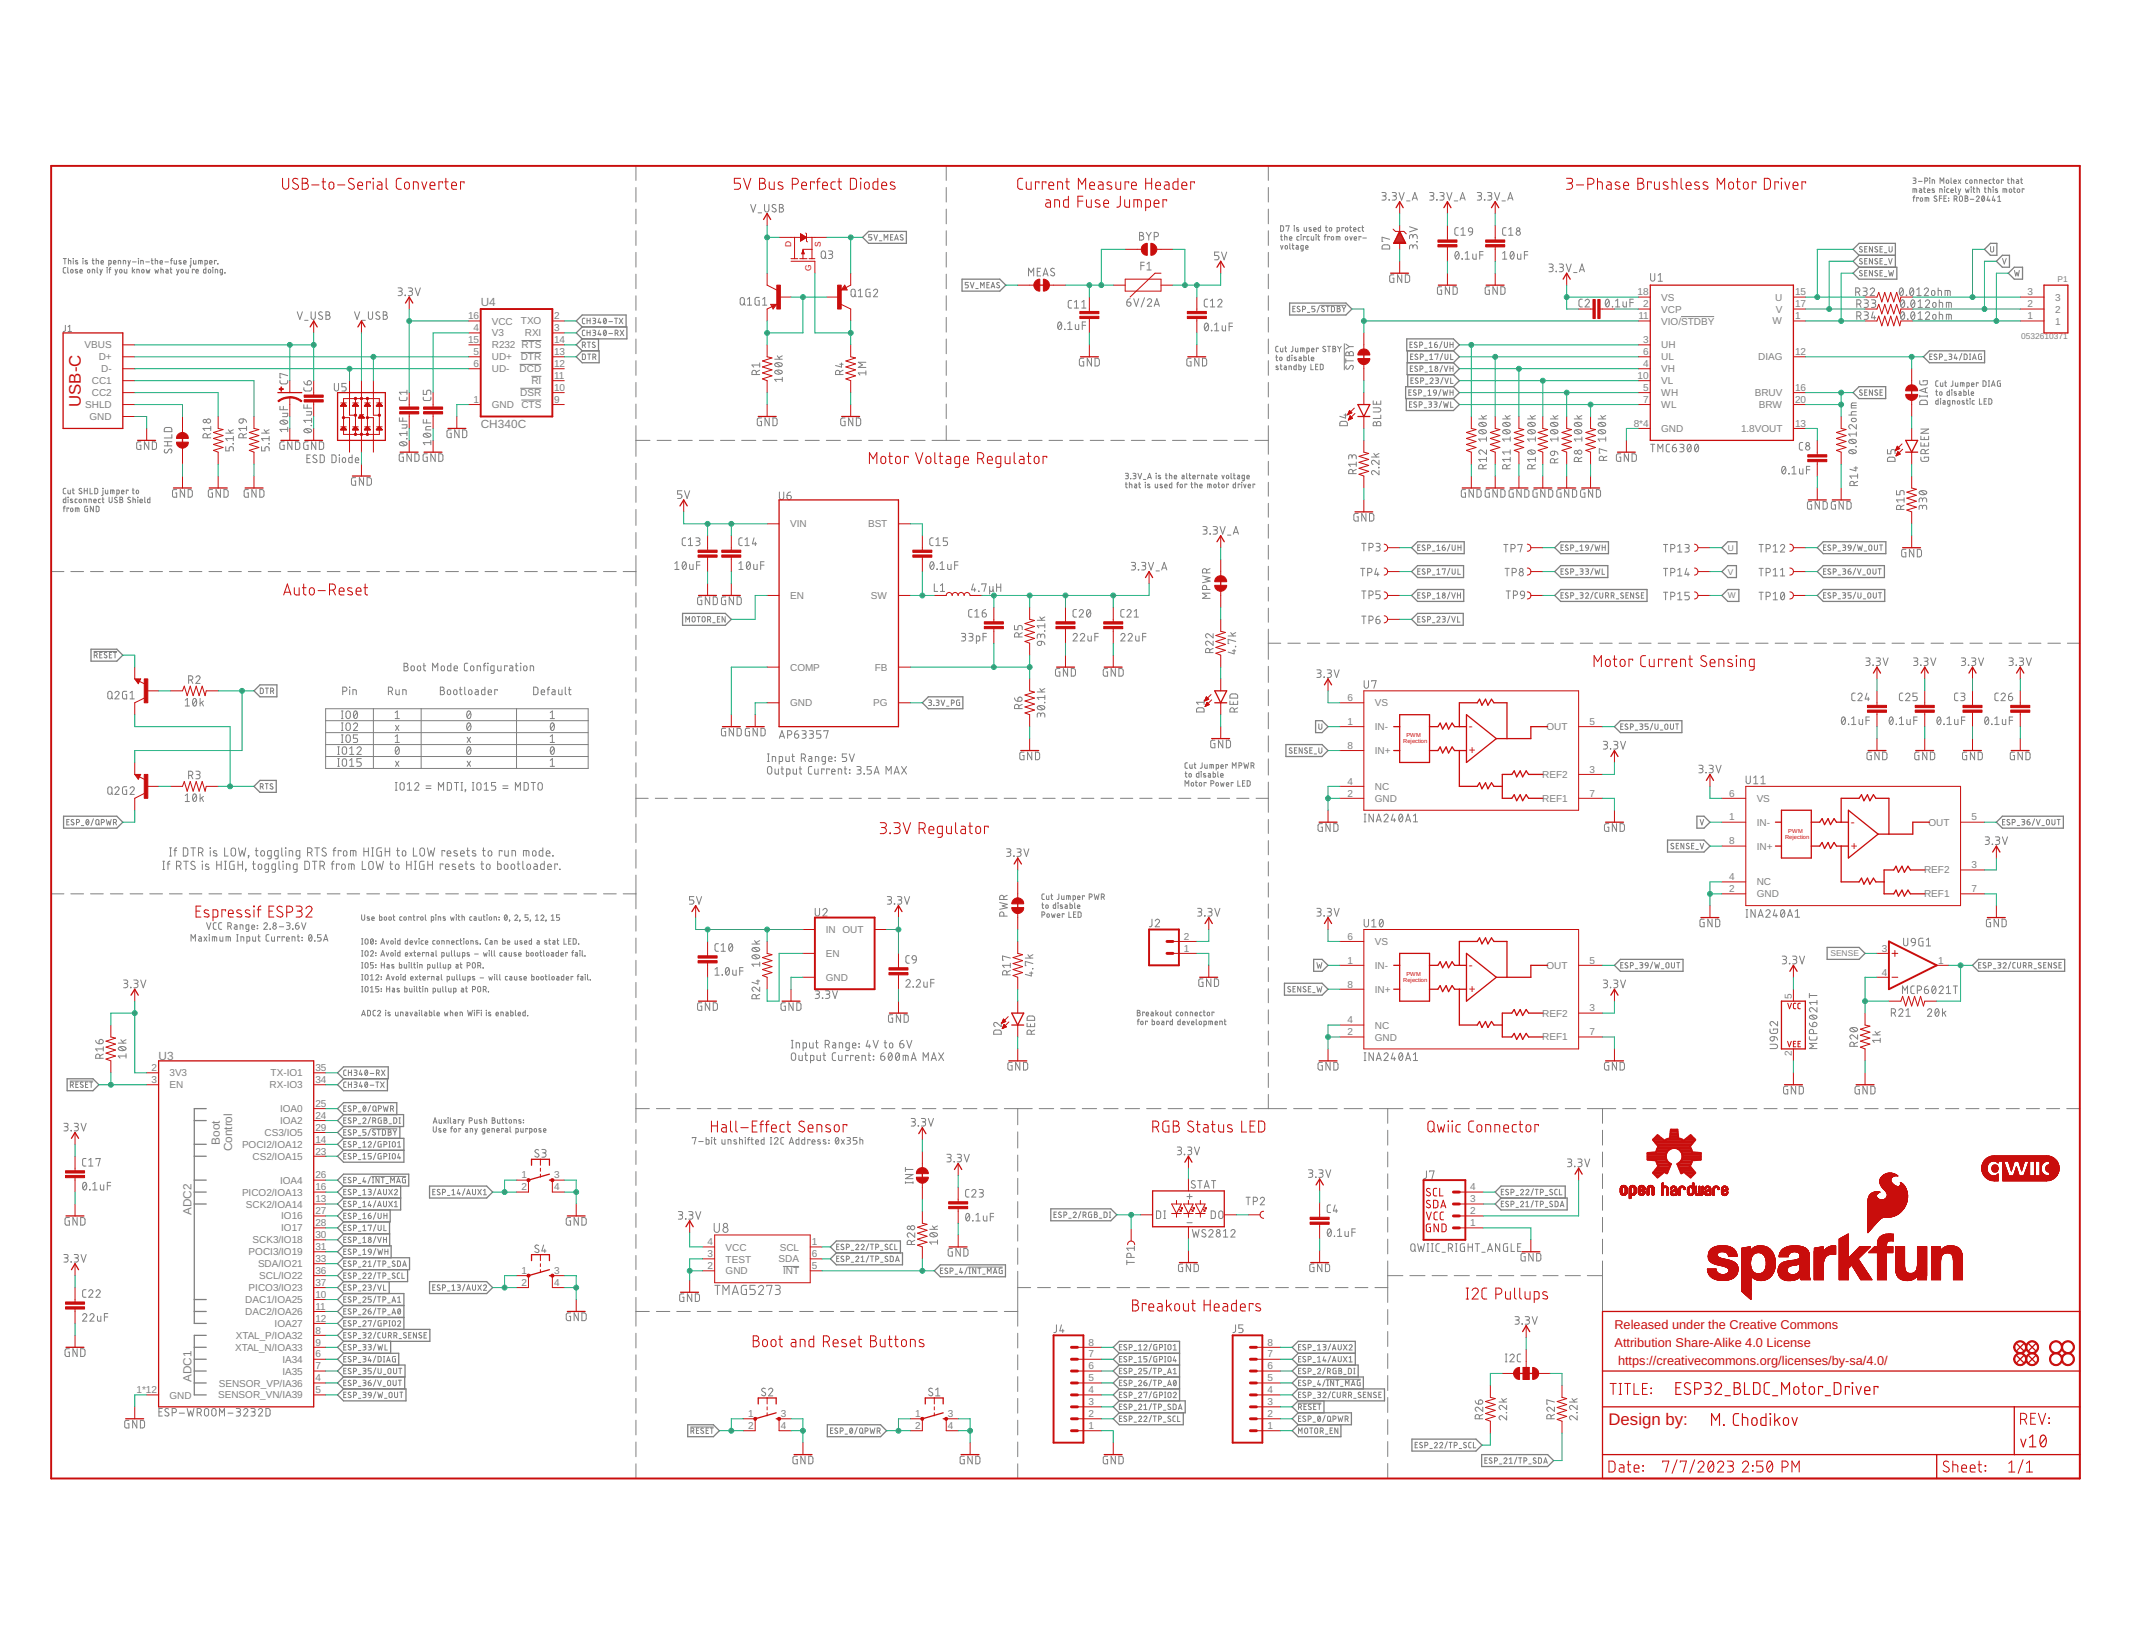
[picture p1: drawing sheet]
<svg xmlns="http://www.w3.org/2000/svg" width="279mm" height="216mm" viewBox="0 0 279 216" stroke-linecap="round" stroke-linejoin="round" font-family="sans-serif">
<defs><g id="words">
<g font-size="2.2" fill="#c90d0c">
<text x="10.6" y="53.4" transform="rotate(-90 10.6 53.4)">USB-C</text>
<text x="211" y="186.9">Design by:</text>
</g>
<g font-size="1.7" fill="#c90d0c">
<text x="211.8" y="174.4">Released under the Creative Commons</text>
<text x="211.8" y="176.7">Attribution Share-Alike 4.0 License</text>
<text x="212.2" y="179.1">https://creativecommons.org/licenses/by-sa/4.0/</text>
</g>
<g font-size="1.5" fill="#808080">
<text x="63.1" y="40.1">U4</text>
<text x="63.1" y="56.2">CH340C</text>
<text x="20.8" y="139">U3</text>
<text x="28.8" y="150.1" transform="rotate(-90 28.8 150.1)">Boot</text>
<text x="30.5" y="151" transform="rotate(-90 30.5 151)">Control</text>
<text x="25.1" y="159.4" transform="rotate(-90 25.1 159.4)">ADC2</text>
<text x="25.1" y="181.3" transform="rotate(-90 25.1 181.3)">ADC1</text>
</g>
<g font-size="1.5" fill="#c90d0c">
<text x="192.7" y="95.8">-</text>
<text x="192.7" y="98.9">+</text>
<text x="242.8" y="111.4">+</text>
<text x="242.8" y="108.3">-</text>
<text x="192.7" y="130.2">+</text>
<text x="192.7" y="127.1">-</text>
</g>
<g font-size="1.3" fill="#808080">
<text x="61.4" y="41.9">16</text>
<text x="72.7" y="41.9">2</text>
<text x="214.8" y="38.8">18</text>
<text x="214.9" y="41.9">11</text>
<text x="215.5" y="40.3">2</text>
<text x="217.9" y="41">VCP</text>
<text x="217.9" y="39.4">VS</text>
<text x="232.9" y="39.4">U</text>
<text x="232.9" y="41">V</text>
<text x="235.5" y="41.9">1</text>
<text x="235.5" y="38.8">15</text>
<text x="235.5" y="40.3">17</text>
<text x="266" y="41.9">1</text>
<text x="266" y="40.3">2</text>
<text x="266" y="38.8">3</text>
<text x="269.6" y="41">2</text>
<text x="269.6" y="39.4">3</text>
<text x="11.1" y="45.7">VBUS</text>
<text x="12.9" y="47.3">D+</text>
<text x="61.4" y="45">15</text>
<text x="62.1" y="46.6">5</text>
<text x="62.1" y="43.4">4</text>
<text x="64.5" y="45.7">R232 RTS</text>
<text x="64.5" y="47.3">UD+</text>
<text x="64.5" y="44.1">V3</text>
<text x="64.5" y="42.6">VCC</text>
<text x="68.3" y="47.3">DTR</text>
<text x="68.3" y="42.6">TXO</text>
<text x="68.8" y="44.1">RXI</text>
<text x="72.7" y="46.6">13</text>
<text x="72.7" y="45">14</text>
<text x="72.7" y="43.4">3</text>
<text x="215.5" y="45">3</text>
<text x="215.5" y="46.6">6</text>
<text x="217.9" y="42.6">VIO/STDBY</text>
<text x="217.9" y="45.7">UH</text>
<text x="217.9" y="47.3">UL</text>
<text x="230.6" y="47.3">DIAG</text>
<text x="232.5" y="42.6">W</text>
<text x="235.5" y="46.6">12</text>
<text x="269.6" y="42.6">1</text>
<text x="11.2" y="53.5">SHLD</text>
<text x="12" y="50.4">CC1</text>
<text x="12" y="52">CC2</text>
<text x="13.3" y="48.8">D-</text>
<text x="62.1" y="52.8">1</text>
<text x="62.1" y="48.1">6</text>
<text x="64.5" y="53.5">GND</text>
<text x="64.5" y="48.8">UD-</text>
<text x="68.2" y="48.8">DCD</text>
<text x="68.2" y="52">DSR</text>
<text x="68.4" y="53.5">CTS</text>
<text x="69.7" y="50.4">RI</text>
<text x="72.7" y="52.8">9</text>
<text x="72.7" y="48.1">12</text>
<text x="72.7" y="51.3">10</text>
<text x="72.7" y="49.7">11</text>
<text x="214.8" y="49.7">10</text>
<text x="215.5" y="51.3">5</text>
<text x="215.5" y="48.1">4</text>
<text x="215.5" y="52.8">7</text>
<text x="217.9" y="52">WH</text>
<text x="217.9" y="48.8">VH</text>
<text x="217.9" y="53.5">WL</text>
<text x="217.9" y="50.4">VL</text>
<text x="230.2" y="52">BRUV</text>
<text x="230.7" y="53.5">BRW</text>
<text x="235.5" y="52.8">20</text>
<text x="235.5" y="51.3">16</text>
<text x="11.7" y="55.1">GND</text>
<text x="214.3" y="56">8*4</text>
<text x="217.9" y="56.7">GND</text>
<text x="228.4" y="56.7">1.8VOUT</text>
<text x="235.5" y="56">13</text>
<text x="103.6" y="69.2">VIN</text>
<text x="113.9" y="69.2">BST</text>
<text x="103.6" y="78.6">EN</text>
<text x="114.2" y="78.6">SW</text>
<text x="103.6" y="88">COMP</text>
<text x="114.7" y="88">FB</text>
<text x="103.6" y="92.7">GND</text>
<text x="114.5" y="92.7">PG</text>
<text x="176.7" y="95.1">1</text>
<text x="176.7" y="92">6</text>
<text x="180.3" y="95.8">IN-</text>
<text x="180.3" y="92.7">VS</text>
<text x="202.9" y="95.8">OUT</text>
<text x="208.5" y="95.1">5</text>
<text x="176.7" y="98.2">8</text>
<text x="180.3" y="98.9">IN+</text>
<text x="208.5" y="101.4">3</text>
<text x="176.7" y="102.9">4</text>
<text x="176.7" y="104.5">2</text>
<text x="180.3" y="103.6">NC</text>
<text x="180.3" y="105.2">GND</text>
<text x="202.3" y="105.2">REF1</text>
<text x="202.3" y="102">REF2</text>
<text x="208.5" y="104.5">7</text>
<text x="226.8" y="107.6">1</text>
<text x="226.8" y="104.5">6</text>
<text x="230.4" y="105.2">VS</text>
<text x="258.6" y="107.6">5</text>
<text x="226.8" y="110.8">8</text>
<text x="230.4" y="108.3">IN-</text>
<text x="230.4" y="111.4">IN+</text>
<text x="253" y="108.3">OUT</text>
<text x="258.6" y="113.9">3</text>
<text x="226.8" y="115.4">4</text>
<text x="226.8" y="117">2</text>
<text x="230.4" y="116.1">NC</text>
<text x="230.4" y="117.7">GND</text>
<text x="252.4" y="117.7">REF1</text>
<text x="252.4" y="114.6">REF2</text>
<text x="258.6" y="117">7</text>
<text x="108.3" y="122.4">IN OUT</text>
<text x="108.3" y="125.5">EN</text>
<text x="155.3" y="124.8">1</text>
<text x="155.3" y="123.3">2</text>
<text x="176.7" y="123.3">6</text>
<text x="180.3" y="124">VS</text>
<text x="246.8" y="124.8">3</text>
<text x="108.3" y="128.7">GND</text>
<text x="176.7" y="126.4">1</text>
<text x="176.7" y="129.5">8</text>
<text x="180.3" y="127.1">IN-</text>
<text x="180.3" y="130.2">IN+</text>
<text x="202.9" y="127.1">OUT</text>
<text x="208.5" y="126.4">5</text>
<text x="235" y="131.1" transform="rotate(-90 235 131.1)">5</text>
<text x="246.8" y="128">4</text>
<text x="254.3" y="126.4">1</text>
<text x="176.7" y="134.2">4</text>
<text x="176.7" y="135.8">2</text>
<text x="180.3" y="134.9">NC</text>
<text x="180.3" y="136.5">GND</text>
<text x="202.3" y="136.5">REF1</text>
<text x="202.3" y="133.3">REF2</text>
<text x="208.5" y="135.8">7</text>
<text x="208.5" y="132.7">3</text>
<text x="19.9" y="140.5">2</text>
<text x="19.9" y="142.1">3</text>
<text x="22.2" y="141.2">3V3</text>
<text x="22.2" y="142.7">EN</text>
<text x="35.3" y="142.7">RX-IO3</text>
<text x="35.5" y="141.2">TX-IO1</text>
<text x="41.4" y="140.5">35</text>
<text x="41.4" y="142.1">34</text>
<text x="235" y="138.5" transform="rotate(-90 235 138.5)">2</text>
<text x="34.7" y="149">CS3/IO5</text>
<text x="36.7" y="145.9">IOA0</text>
<text x="36.7" y="147.4">IOA2</text>
<text x="41.4" y="149.9">14</text>
<text x="41.4" y="148.3">29</text>
<text x="41.4" y="145.2">25</text>
<text x="41.4" y="146.8">24</text>
<text x="31.7" y="150.6">POCI2/IOA12</text>
<text x="33.1" y="152.1">CS2/IOA15</text>
<text x="36.7" y="155.3">IOA4</text>
<text x="41.4" y="154.6">26</text>
<text x="41.4" y="151.4">23</text>
<text x="68.4" y="154.6">1</text>
<text x="72.7" y="154.6">3</text>
<text x="31.7" y="156.8">PICO2/IOA13</text>
<text x="32.3" y="158.4">SCK2/IOA14</text>
<text x="36.9" y="161.5">IO17</text>
<text x="36.9" y="160">IO16</text>
<text x="41.4" y="157.7">13</text>
<text x="41.4" y="156.1">16</text>
<text x="41.4" y="160.8">28</text>
<text x="41.4" y="159.3">27</text>
<text x="68.4" y="156.1">2</text>
<text x="72.7" y="156.1">4</text>
<text x="192.9" y="160.8">1</text>
<text x="192.9" y="159.3">2</text>
<text x="192.9" y="157.7">3</text>
<text x="192.9" y="156.1">4</text>
<text x="32.6" y="164.7">POCI3/IO19</text>
<text x="33.1" y="163.1">SCK3/IO18</text>
<text x="33.8" y="166.2">SDA/IO21</text>
<text x="34" y="167.8">SCL/IO22</text>
<text x="41.4" y="167.1">36</text>
<text x="41.4" y="165.5">33</text>
<text x="41.4" y="164">31</text>
<text x="41.4" y="162.4">30</text>
<text x="68.4" y="167.1">1</text>
<text x="72.7" y="167.1">3</text>
<text x="92.8" y="166.5">2</text>
<text x="92.8" y="164.9">3</text>
<text x="92.8" y="163.3">4</text>
<text x="95.2" y="167.2">GND</text>
<text x="95.2" y="165.6">TEST</text>
<text x="95.2" y="164">VCC</text>
<text x="102.1" y="165.6">SDA</text>
<text x="102.3" y="164">SCL</text>
<text x="102.7" y="167.2">INT</text>
<text x="106.5" y="163.3">1</text>
<text x="106.5" y="166.5">5</text>
<text x="106.5" y="164.9">6</text>
<text x="32.2" y="170.9">DAC1/IOA25</text>
<text x="32.2" y="172.5">DAC2/IOA26</text>
<text x="32.6" y="169.3">PICO3/IO23</text>
<text x="41.4" y="170.2">10</text>
<text x="41.4" y="171.8">11</text>
<text x="41.4" y="173.4">12</text>
<text x="41.4" y="168.7">37</text>
<text x="68.4" y="168.7">2</text>
<text x="72.7" y="168.7">4</text>
<text x="30.8" y="177.2">XTAL_N/IOA33</text>
<text x="30.9" y="175.6">XTAL_P/IOA32</text>
<text x="36" y="174">IOA27</text>
<text x="37" y="178.7">IA34</text>
<text x="41.4" y="178.1">6</text>
<text x="41.4" y="179.6">7</text>
<text x="41.4" y="174.9">8</text>
<text x="41.4" y="176.5">9</text>
<text x="142.8" y="179.6">6</text>
<text x="142.8" y="178.1">7</text>
<text x="142.8" y="176.5">8</text>
<text x="166.3" y="179.6">6</text>
<text x="166.3" y="178.1">7</text>
<text x="166.3" y="176.5">8</text>
<text x="17.9" y="182.8">1*12</text>
<text x="22.2" y="183.4">GND</text>
<text x="28.6" y="183.4">SENSOR_VN/IA39</text>
<text x="28.7" y="181.9">SENSOR_VP/IA36</text>
<text x="37" y="180.3">IA35</text>
<text x="41.4" y="181.2">4</text>
<text x="41.4" y="182.8">5</text>
<text x="98.1" y="185.9">1</text>
<text x="102.4" y="185.9">3</text>
<text x="120" y="185.9">1</text>
<text x="124.3" y="185.9">3</text>
<text x="142.8" y="185.9">2</text>
<text x="142.8" y="184.3">3</text>
<text x="142.8" y="182.8">4</text>
<text x="142.8" y="181.2">5</text>
<text x="166.3" y="185.9">2</text>
<text x="166.3" y="184.3">3</text>
<text x="166.3" y="182.8">4</text>
<text x="166.3" y="181.2">5</text>
<text x="98.1" y="187.4">2</text>
<text x="102.4" y="187.4">4</text>
<text x="120" y="187.4">2</text>
<text x="124.3" y="187.4">4</text>
<text x="142.8" y="187.4">1</text>
<text x="166.3" y="187.4">1</text>
</g>
<g font-size="1.1" fill="#c90d0c">
<text x="103.8" y="32.4" transform="rotate(-90 103.8 32.4)">D</text>
<text x="106.4" y="35.6" transform="rotate(-90 106.4 35.6)">G</text>
<text x="107.7" y="32.4" transform="rotate(-90 107.7 32.4)">S</text>
</g>
<g font-size="1.1" fill="#808080">
<text x="269.9" y="37">P1</text>
<text x="265.1" y="44.4">0532610371</text>
<text x="226.6" y="75.4">V</text>
<text x="226.6" y="72.2">U</text>
<text x="226.6" y="78.5">W</text>
<text x="240.1" y="125.5">SENSE</text>
</g>
<g font-size=".8" fill="#c90d0c">
<text x="184.1" y="97.5">Rejection</text>
<text x="184.5" y="96.7">PWM</text>
<text x="234.2" y="110">Rejection</text>
<text x="234.6" y="109.2">PWM</text>
<text x="184.1" y="128.8">Rejection</text>
<text x="184.5" y="128">PWM</text>
</g>
</g></defs>
<g fill="none" stroke="#808080" stroke-width=".13">
<path d="M8.3 33.9h.4M8.5 33.9v.7M8.6 35.1h-.2l-.1 .1v.5l.3 .1M8.9 35.1v.6l.1 .1M9 34.2h.3v.4M9 33.9v.7M9.3 35.3l.3 .1-.1 .4-.2-.1zM9.6 33.9h.1M9.6 34.2v.4M10.2 35.4l-.2-.1-.1 .1v.1l.2 .1 .1 .2h-.3M10.2 34.2h-.2h-.1l.3 .3v.1h-.3M10.5 35.6h.3l-.1-.3-.2 .1v.3v.1h.3"/>
<path d="M10.9 33.9h.1M10.9 34.2v.4M11.5 34.2h-.2h-.1l.3 .3v.1h-.3M11.6 35.3h.1l.1 .2v.2l-.2 .1-.1-.2zM12.1 34.2h.2M12.1 35.8v-.5l.3 .1v.4M12.2 33.9v.6l.1 .1M12.6 34.2h.3v.4M12.6 33.9v.7M12.7 35.1v.6l.2 .1M13.1 35.3l.2 .5M13.3 34.4h.3l-.1-.2h-.2v.3v.1h.3"/>
<path d="M13.4 35.3l-.3 .7M14 35.1h.1M14.1 35.3v.5M14.3 34.6h.3v-.4h-.3v.7M14.3 35.3h.2M14.5 35.1l-.1 .1v.6M14.9 34.4h.3v-.2h-.3v.4h.3M15.1 35.3l.1 .5M15.4 35.3l-.2 .7h-.1M15.5 34.6v-.4h.3v.4M15.7 35.3l.3 .1-.1 .4-.2-.1zM16.2 34.6v-.4h.2l.1 .4"/>
<path d="M16.3 35.3v.4l.1 .1h.2v-.5M16.8 34.2l.1 .4M17.1 34.2l-.3 .7M17.4 35.1v.7M17.4 34.4h.5M17.5 35.5l.2 .3M17.7 35.3l-.3 .3M17.9 35.8v-.5l.3 .1 .1 .4M18.2 33.9h.1M18.2 34.2v.4M18.5 34.6v-.4h.3v.4M18.6 35.4l.2-.1 .1 .1-.1 .4-.2-.1z"/>
<path d="M19.1 34.4h.5M19.2 35.3l.1 .5 .1-.3 .1 .3 .2-.5M19.8 34.2h.3M19.9 33.9v.6l.2 .1M20.3 35.3l.1 .5 .2-.3 .1 .3 .1-.5M20.4 34.2h.3v.4M20.4 33.9v.7M21 34.4h.3v-.2h-.3v.3l.1 .1h.2M21.1 35.3l.3 .1v.4M21.1 35.1v.7M21.6 34.4h.5M21.8 35.3h.2l.1 .2v.3h-.3v-.2l.3-.1"/>
<path d="M22.3 35.3h.2M22.4 34.2h.2M22.4 35.1v.7h.1M22.6 33.9l-.1 .1v.6M22.8 34.2l.1 .4h.3v-.4M23.2 35.3l.1 .5M23.5 35.3l-.3 .7M23.7 34.2h-.1h-.1l.3 .3-.1 .1h-.2M23.8 35.3h.2l.1 .2-.1 .2-.1 .1-.2-.2zM24.1 34.4h.3v-.2h-.3v.4h.3M24.4 35.3v.4l.1 .1h.2v-.5M25 34.9v.2"/>
<path d="M25 33.9h.1M25 34.2v.6l-.1 .1M25.4 34.2v.4h.3v-.4M25.5 35.4v-.1h-.3v.5M25.7 35.6h.3v-.3l-.3 .1v.3l.1 .1h.2M26 34.6v-.4h.5v.4M26.3 34.2v.4M26.9 34.6h.3v-.4h-.3v.7M27 35.1v.7h-.3v-.4l.3-.1M27.4 35.3h.2v.2v.2l-.1 .1-.2-.2zM27.5 34.4h.3v-.2h-.3v.3v.1h.3M27.9 35.1h.1"/>
<path d="M27.9 35.3v.5M28.2 35.8v-.5l.3 .1 .1 .4M28.4 34.2h-.3v.4M28.6 34.6h.1M29.2 35.8h-.3v-.3l.1-.2h.2v.6l-.3 .1M29.5 35.8h.1M52.2 37.8l.5 .1a.22 .22 0 0 1-.2 .3h-.2M52.5 38.2h.1a.27 .27 0 0 1 .2 .4 .27 .27 0 0 1-.3 .2h-.3M53.1 38.7l.1 .1zM53.6 37.8h.3a.22 .22 0 0 1 .2 .1 .22 .22 0 0 1-.1 .3h-.3M53.8 38.2a.29 .29 0 0 1 .3 .3 .29 .29 0 0 1-.3 .3h-.2M54.5 37.8l.3 1 .3-1"/>
<path d="M83.4 21.8v1.9M83.4 24.6v1.9M83.4 27.4v2M83.4 30.3v1.9M83.4 33.1v1.9M83.4 36v1.9M83.4 38.8v1.9M97.2 39.1l.1-.1a.26 .26 0 0 1 .3 .3v.5a.28 .28 0 0 1-.2 .2 .28 .28 0 0 1-.3-.2v-.5zM97.5 39.8l.3 .2M98 39.2l.3-.2v1M98.5 26.8l.3 1 .3-1M99.4 27.9h.5"/>
<path d="M99.6 39h-.3l-.2 .1-.1 .7 .1 .2h.5v-.5h-.2M100 39.2l.3-.2v1M100.3 26.8v.8a.27 .27 0 0 0 .3 .2 .27 .27 0 0 0 .3-.3v-.7M101.8 26.9l-.2-.1a.23 .23 0 0 0-.3 .1 .23 .23 0 0 0 .1 .3l.3 .2a.23 .23 0 0 1 .1 .2 .23 .23 0 0 1-.2 .2l-.3-.1M102.2 26.8h.3a.22 .22 0 0 1 .2 .2 .22 .22 0 0 1-.2 .3h.1a.28 .28 0 0 1 .2 .3 .28 .28 0 0 1-.3 .2h-.3zM102.2 27.3h.3M107.8 33a.28 .28 0 0 1 .3-.1 .28 .28 0 0 1 .2 .3l-.1 .6a.28 .28 0 0 1-.3 .1 .28 .28 0 0 1-.2-.3v-.4zM108.2 33.7l.2 .2M108.7 32.9h.4a.23 .23 0 0 1 .1 .3 .23 .23 0 0 1-.2 .2h-.2M108.9 33.4h.2a.28 .28 0 0 1 .1 .3 .28 .28 0 0 1-.3 .2h-.2M111.7 38l.1-.1a.25 .25 0 0 1 .4 .3v.5a.28 .28 0 0 1-.3 .2 .28 .28 0 0 1-.3-.2v-.5zM112.1 38.7l.2 .2"/>
<path d="M112.6 38.1l.3-.2v1M112.6 38.9h.5M114.1 37.9l-.4 .1h-.1v.7l.1 .2h.4v-.5h-.1M114.4 30.8h-.4v.3h.3l.1 .2-.1 .2h-.3M114.6 38.1a.28 .28 0 0 1 .4-.2 .28 .28 0 0 1 0 .5l-.4 .5h.5M114.6 30.8l.3 .7 .2-.7M115.3 31.6h.4M116 31.5v-.7l.2 .4 .3-.4v.7M116.8 31.1h.3M117.1 30.8h-.3v.7h.3M117.3 31.5l.3-.7 .2 .7M117.4 31.3h.4"/>
<path d="M118.4 30.8h-.2l-.1 .1 .3 .3v.2l-.1 .1-.2-.1M124.1 21.8v1.9M124.1 24.6v1.9M124.1 27.4v2M124.1 30.3v1.9M124.1 33.1v1.9M124.1 36v1.9M124.1 38.8v1.9M127 37h-.4v.4h.3l.1 .1-.1 .2-.3 .1M127.3 37l.2 .8 .3-.8M128 37.8h.3M128.6 37.8v-.8l.3 .4 .2-.4v.8"/>
<path d="M129.5 37.4h.2M129.8 37h-.3v.8h.3M130 37.8l.2-.8 .3 .8M130.1 37.6h.3M131.1 37.1h-.3l-.1 .1 .4 .3v.2l-.1 .1-.3-.1M134.9 36.2v-1l.4 .5 .3-.5v1M136.1 35.6h.3M136.5 35.2h-.4v1h.4M136.8 36.2l.3-1 .4 1M136.9 35.9h.5M138.3 35.3l-.1-.1a.23 .23 0 0 0-.3 .1 .23 .23 0 0 0 0 .3l.3 .2a.23 .23 0 0 1 .1 .2 .23 .23 0 0 1-.2 .2l-.3-.2M140.6 39.4h-.4l-.1 .2 .1 .7v.1h.4"/>
<path d="M140.9 39.6l.3-.2v1M141.9 39.6l.3-.2v1M147.8 39.6h.3a.28 .28 0 0 1 .3 .3 .28 .28 0 0 1-.3 .3 .28 .28 0 0 1-.3-.3zM148.3 39.2a.43 .43 0 0 0-.5 .4M148.7 39.2l.4 1 .3-1M149.5 30.5h.3a.24 .24 0 0 1 .2 .1 .24 .24 0 0 1-.1 .3h-.1a.29 .29 0 0 1 .2 .3 .29 .29 0 0 1-.2 .3h-.3zM149.5 30.9h.3M149.6 34.8h.5M150.1 34.4h-.5v1M150.1 39.1l-.4 1.2M150.3 30.5l.4 .5M150.5 34.6l.2-.2v1"/>
<path d="M150.5 35.4h.5M150.5 39.4a.28 .28 0 0 1 .4-.2 .28 .28 0 0 1 .1 .4l-.5 .6h.6M150.7 31v.5M151 30.5l-.3 .5M151.4 31.1h.3a.29 .29 0 0 0 .3-.3 .29 .29 0 0 0-.3-.3h-.3v1M151.5 39.9h.5M158.4 39.2l-.3 .1-.1 .2v.7l.4 .1M158.8 39.5l.2-.3v1.1M159.7 39.5a.27 .27 0 0 1 .4-.2 .27 .27 0 0 1 .1 .4l-.5 .6h.6M159.9 33.1h-.6v.4h.5l.1 .2-.1 .3-.5 .1M160.2 33.1l.4 1 .3-1M166.4 21.8v1.9"/>
<path d="M166.4 24.6v1.9M166.4 27.4v2M166.4 30.3v1.9M166.4 33.1v1.9M166.4 36v1.9M166.4 38.8v1.9M168 29.6h.3l.1 .2-.1 .5h-.3zM168 31h.2M168 32.2l.1 .5 .2-.5M168.1 30.8v.7h.1M168.5 31l.3 .1v.4M168.5 30.8v.7"/>
<path d="M168.6 32.2l.3 .1-.1 .4-.2-.1zM168.7 29.7v-.1h.4l-.2 .7M169.1 31.3h.4l-.1-.2h-.2l-.1 .3 .1 .1h.3M169.2 32v.6l.1 .1M169.5 32.2h.2M169.6 32v.6l.1 .1M169.8 29.6h.1M169.8 29.8v.5M170 32.2h.2l.1 .1v.4h-.2v-.3h.2M170.3 29.9l-.1-.1-.1 .1 .3 .3-.1 .1h-.2M170.4 31h-.2l-.1 .1v.4h.3M170.7 30.8h.1"/>
<path d="M170.7 31v.5M170.9 32.7l-.3-.1 .1-.4h.2v.6l-.2 .1M171.1 29.8v.4l.1 .1h.2v-.5M171.2 31.1v-.1h-.2v.5M171.3 32.4h.3l-.1-.2-.2 .1v.3v.1h.3M171.7 31l-.3 .1v.4h.3M172 29.9l-.2-.1-.1 .1 .3 .3v.1h-.3M172 31l.1 .5h.2v-.5M172.3 30.1h.3v-.2h-.3v.4h.3M172.6 30.8h.1M172.6 31v.5M172.9 31h.2"/>
<path d="M172.9 30.8v.6l.2 .1M173.2 29.6v.7h-.2l-.1-.4 .3-.1M173.7 31h.2M173.9 29.8h.2M173.9 29.6v.6l.2 .1M173.9 30.8l-.1 .1v.6M174.4 29.9l.1-.1 .2 .1-.1 .4-.2-.1zM174.4 31.1v-.1h-.2v.5M174.6 31.1l.2-.1 .1 .1v.4l-.3-.1zM175.3 31.5v-.5h.4l.1 .5M175.4 30.3h.3v-.4l-.3-.1v.8M175.5 31v.5"/>
<path d="M176.3 29.9v-.1h-.3v.5M176.5 31.1l.1-.1 .2 .1v.3h-.3zM176.5 29.9l.2-.1 .1 .1-.1 .4-.2-.1zM177 29.8h.3M177.1 31l.1 .5 .2-.5M177.1 29.6v.6l.2 .1M177.5 30.1h.4l-.1-.2h-.2l-.1 .3 .1 .1h.3M177.6 31.3h.3v-.2h-.2l-.1 .3 .1 .1h.2M178.4 29.8l-.2 .1v.1v.3h.2M178.5 31.1v-.1h-.2v.5M178.6 29.8h.3M178.7 29.6v.6l.2 .1"/>
<path d="M178.8 31.2h.4M181.3 25.3h.3a.22 .22 0 0 1 .2 .2 .22 .22 0 0 1-.2 .2h-.2M181.4 32.2l.2-.1h.5l.2 .2v.4h-1zM181.5 25.7h.2a.28 .28 0 0 1 .1 .3 .28 .28 0 0 1-.3 .2h-.2M182.2 26.2h.1M182.3 31.4l-1-.3v.6h.1M182.6 25.3h.3a.22 .22 0 0 1 .3 .1 .22 .22 0 0 1-.1 .3h-.4M182.8 36l-.4 .1-.1 .1v.6l.1 .2h.4v-.5h-.1M182.9 25.7h.1a.27 .27 0 0 1 .2 .3 .27 .27 0 0 1-.3 .2h-.3M183.5 25.3l.4 .9 .3-.9M183.9 36v1l-.6-1v1M184.3 36l.4 .1 .2 .1v.7l-.2 .1h-.4z"/>
<path d="M184.5 26.4h.5M184.9 29.7l1 .4-1 .3M185.3 26.2l.3-.9 .3 .9M185.3 32.4l.1-.1a.28 .28 0 0 1 .3-.2 .28 .28 0 0 1 .2 .3v.3M185.3 32.6v-.3a.22 .22 0 0 0-.2-.2 .22 .22 0 0 0-.2 .2v.4M185.3 31l.1-.1a.27 .27 0 0 1 .3-.1 .27 .27 0 0 1 .2 .2v.3M185.3 31.2v-.2a.22 .22 0 0 0-.1-.2 .22 .22 0 0 0-.3 .1v.4M185.3 26h.5M185.8 31.7h.1zM187.5 25.3h.5a.23 .23 0 0 1 .1 .2 .23 .23 0 0 1-.2 .2h-.3M187.8 25.7h.1a.28 .28 0 0 1 .2 .3 .28 .28 0 0 1-.3 .2h-.3M188.4 26.2h.1z"/>
<path d="M188.9 25.3h.3a.22 .22 0 0 1 .2 .2 .22 .22 0 0 1-.2 .2h-.2M189.1 37.6h-.4l-.1 .1v.7l.1 .2h.4v-.5h-.2M189.2 25.7a.28 .28 0 0 1 .2 .3 .28 .28 0 0 1-.2 .2h-.3M189.8 25.3l.3 .9 .4-.9M190.1 37.6v1l-.5-1v1M190.6 37.6h.4l.1 .2 .1 .5-.2 .3h-.4zM190.8 26.4h.4M191 33.1l.1-.1a.57 .57 0 0 1 0 1 .63 .63 0 0 1-.1-.9zM191.3 29.9h-.3l-.2 .2 .1 .7 .4 .1M191.3 33.2l-.4 .6M191.5 26.2l.4-.9 .3 .9M191.6 26h.5"/>
<path d="M191.6 30.9h.6M191.6 30.1l.3-.2v1M191.8 33.9v.1zM192.2 34h.5M192.2 33.2l.3-.2v1M192.6 30a.28 .28 0 0 1 .4-.1 .28 .28 0 0 1 .2 .2v.3h-.5zM193.2 30.4a.43 .43 0 0 1-.5 .5M193.2 33.3v.6l.2 .1h.2v-.7M193.8 25.3h.3a.22 .22 0 0 1 .2 .1 .22 .22 0 0 1-.1 .3h-.3M194.1 25.7a.28 .28 0 0 1 .2 .3 .28 .28 0 0 1-.2 .2h-.3M194.1 33.4h.4M194.5 33h-.4v1"/>
<path d="M194.7 26.2h.1zM195.1 25.3h.4a.22 .22 0 0 1 .2 .2 .22 .22 0 0 1-.2 .2h-.3M195.4 37.6h-.4l-.2 .1v.7l.1 .2h.5v-.5h-.2M195.4 25.7a.28 .28 0 0 1 .3 .3 .28 .28 0 0 1-.3 .2h-.3M196 25.3l.4 .9 .3-.9M196.4 37.6v1l-.6-1v1M196.9 37.6h.4l.1 .2v.5l-.1 .3h-.4zM197 26.4h.5M197.1 33.2l.3-.2v1M197.1 34h.6M197.5 29.9h-.3l-.1 .2v.7h.1l.3 .1M197.8 26.2l.3-.9 .4 .9"/>
<path d="M197.9 26h.5M197.9 30.9h.6M197.9 30.1l.3-.2v1M198.2 33.1l.2-.1a.59 .59 0 0 1 0 1 .63 .63 0 0 1-.2-.9zM198.6 33.2l-.5 .6M199.1 33.3v.6l.1 .1h.3v-.7M200 33.4h.4M200.4 33h-.4v1M203.2 34.6h.3a.22 .22 0 0 1 .3 .3 .22 .22 0 0 1-.3 .2h-.2M203.5 35.1a.29 .29 0 0 1 .2 .3 .29 .29 0 0 1-.2 .2h-.3M204.1 35.6h.1zM204.5 34.6h.4a.22 .22 0 0 1 .2 .3 .22 .22 0 0 1-.2 .2h-.3"/>
<path d="M204.8 35.1h.1a.28 .28 0 0 1 .2 .3 .28 .28 0 0 1-.3 .2h-.3M205.4 34.6l.4 1 .3-1M206.4 35.8h.5M207.2 35.6l.3-1 .3 1M207.3 35.4h.5M207.6 39.2l-.4 .1-.1 .2 .1 .7 .4 .1M207.9 39.5a.28 .28 0 0 1 .4-.2 .28 .28 0 0 1 .1 .4l-.5 .6h.6M210.8 39.3v-.1a.61 .61 0 0 1 0 1.1 .63 .63 0 0 1 0-1zM211.1 39.5l-.5 .5M211.9 39.5l.3-.3v1.1M212.9 39.6v.5l.2 .2h.2v-.7M213.8 39.7h.4"/>
<path d="M214.2 39.2h-.4v1.1M216.5 35.9v.7a.28 .28 0 0 0 .3 .3 .28 .28 0 0 0 .3-.3v-.7M217.5 36.1l.3-.2v1M217.5 36.9h.6M243.4 38.3h.3a.28 .28 0 0 0 .3-.3 .28 .28 0 0 0-.3-.2h-.3v1M243.6 39.9h.4a.28 .28 0 0 0 .1-.4 .28 .28 0 0 0-.3-.2h-.2v1M243.7 38.3l.3 .5M243.9 39.9l.2 .4M244.3 32.4h-.3l-.1 .1 .1 .2 .2 .1 .1 .2-.2 .1-.2-.1M244.3 34l-.3-.1-.1 .2 .3 .2 .1 .3h-.2l-.2-.1M244.3 35.5h-.3l-.1 .1 .4 .4-.2 .2-.2-.1M244.4 37.8h.4a.22 .22 0 0 1 .1 .2 .22 .22 0 0 1-.2 .2h-.2"/>
<path d="M244.5 39.3h.4a.22 .22 0 0 1 .2 .2 .22 .22 0 0 1-.1 .3h-.4M244.6 35.8h.2M244.6 32.7h.2M244.6 34.2h.2M244.6 38.2h.2a.28 .28 0 0 1 .1 .4 .28 .28 0 0 1-.3 .2h-.2M244.8 39.8a.28 .28 0 0 1 .3 .2 .28 .28 0 0 1-.3 .3h-.3M244.9 33.9h-.3v.7h.3M244.9 32.3h-.3v.8h.3M244.9 35.5h-.3v.7h.3M245.3 38a.28 .28 0 0 1 .4-.2 .28 .28 0 0 1 .1 .4l-.5 .6h.6M245.5 39.3l.4 .1a.22 .22 0 0 1 .1 .2 .22 .22 0 0 1-.2 .2h-.2M245.6 32.3v.8l-.4-.8v.8"/>
<path d="M245.6 33.9v.7l-.4-.7v.7M245.6 35.5v.7l-.4-.7v.7M245.8 39.8h.1a.28 .28 0 0 1 .1 .3 .28 .28 0 0 1-.2 .2h-.3M246.3 32.4h-.3l-.1 .1 .4 .3v.2l-.2 .1-.2-.1M246.3 34l-.3-.1-.1 .2 .4 .3v.2h-.2l-.2-.1M246.3 35.5h-.3l-.1 .1 .4 .4v.1l-.2 .1-.2-.1M246.6 35.8h.3M246.6 32.7h.3M246.6 34.2h.3M246.9 33.9h-.3v.7h.3M246.9 32.3h-.3v.8h.3M246.9 35.5h-.3v.7h.3"/>
<path d="M247.2 33.1h.3M247.2 34.7h.3M247.2 36.3h.3M247.7 33.9l.3 .7 .2-.7M247.7 35.5l.2 .7 .2-.5 .1 .5 .2-.7M247.8 32.3v.6a.2 .2 0 0 0 .2 .2 .2 .2 0 0 0 .2-.2v-.6M249.3 37.8h.1a.61 .61 0 0 1 0 1 .65 .65 0 0 1-.1-1zM249.4 39.4l.2-.1a.59 .59 0 0 1 0 1 .6 .6 0 0 1-.2-.9zM249.6 38l-.4 .5M249.8 39.6l-.5 .5M250.1 38.7v.1zM250.6 37.8h.2a.61 .61 0 0 1 0 1 .65 .65 0 0 1-.2-1z"/>
<path d="M250.8 39.4l.1-.1a.59 .59 0 0 1 0 1 .61 .61 0 0 1-.1-.9zM250.9 23.3l.4 .1v.2l-.3 .1M250.9 25.3v-.5h.5v.5M250.9 25.9h.3M251 38l-.5 .5M251.1 23.7l.2 .1v.2l-.4 .1M251.1 39.6l-.4 .5M251.2 25.7l-.2 .1v.6M251.2 24.8v.5M251.4 38l.3-.2v1M251.4 38.8h.6M251.6 39.6l.3-.3v1"/>
<path d="M251.7 23.8h.4M251.7 26v-.1h-.3v.5M251.8 24.8h.2l.1 .1v.4l-.3-.1v-.2h.3M251.9 26h.3l-.1 .4-.2-.1zM252.3 24.8h.3M252.4 24.5v.6l.2 .2M252.4 38a.27 .27 0 0 1 .4-.2 .27 .27 0 0 1 .1 .4l-.5 .6h.6M252.5 23.7h.3a.2 .2 0 0 0 .1-.2 .2 .2 0 0 0-.2-.2h-.2v.8M252.5 26.4v-.5l.4 .1 .1 .4M252.6 39.6a.28 .28 0 0 1 .3-.3 .28 .28 0 0 1 .1 .5l-.4 .5h.5M252.8 25.9v.5M252.8 25h.4l-.1-.2h-.2l-.1 .4 .4 .1"/>
<path d="M253.1 23.3h.1M253.1 23.6v.5M253.4 38.2a.23 .23 0 0 1 .2-.1 .23 .23 0 0 1 .2 .2v.2a.22 .22 0 0 1-.2 .3 .22 .22 0 0 1-.2-.1zM253.4 24.1v-.5h.3l.1 .5M253.6 39.8a.22 .22 0 0 1 .2-.1 .22 .22 0 0 1 .2 .2v.2a.22 .22 0 0 1-.3 .2 .22 .22 0 0 1-.2-.2zM253.7 24.8h-.2h-.1l.3 .3v.1h-.3M254 25.8l-.2-.1-.1 .2 .4 .3v.1l-.2 .1-.2-.1M254.2 38.1l.5 .1v.6M254.2 37.8v1M254.4 39.7l.4 .1v.5M254.4 39.3v1M254.4 26h.3"/>
<path d="M254.4 25.3v-.5h.3l.1 .5M254.5 24.1v-.8l.2 .4 .3-.4v.8M254.7 25.7h-.3v.7M255 26h.2M255.1 24.5h.1M255.1 24.8v.5M255.1 38.8v-.7h.6l.1 .7M255.3 23.7l.2-.1 .1 .1-.1 .3h-.2zM255.3 25.7h-.3v.7h.3M255.5 38.1v.7M255.6 26h.1M255.6 26.3h.1"/>
<path d="M255.6 39.7v.6M255.7 24.8h-.3v.1v.3l.3 .1M255.9 25h.3l-.1-.2h-.2v.3l.1 .1 .2 .1M255.9 23.3v.7l.1 .1M256.3 23.8h.3l-.1-.2-.2 .1v.2v.1l.3 .1M256.3 26.1h.3a.2 .2 0 0 0 .1-.3 .2 .2 0 0 0-.2-.1h-.2v.7M256.5 24.5v.6l.1 .2M256.6 26.1l.1 .3M256.9 24.8l.1 .5M256.9 23.6l.3 .5M257 25.8l.1-.1a.2 .2 0 0 1 .3 .2v.4l-.3 .1-.1-.2zM257.2 23.6l-.3 .5"/>
<path d="M257.2 24.8l-.3 .7M257.8 25.7l.3 .1v.1l-.1 .1h.1a.2 .2 0 0 1 .1 .3 .2 .2 0 0 1-.2 .1h-.2zM257.8 26h.2M257.8 24.8l.1 .5 .2-.4 .1 .4 .1-.5M258.1 23.6h-.2l-.1 .1 .1 .3 .2 .1M258.4 23.7l.1-.1 .2 .1-.1 .3h-.2zM258.4 26.1h.5M258.6 24.5h.1M258.6 24.8v.5M258.8 24.8h.2M258.9 24.5v.7l.1 .1M259 24.1v-.5h.3v.5"/>
<path d="M259.2 25.9l.2-.2 .2 .1v.2l-.4 .4h.4M259.3 24.8h.3l.1 .5M259.3 24.5v.8M259.7 24.1v-.5h.2l.1 .5M260.1 25.7a.37 .37 0 0 1 .3 .3 .37 .37 0 0 1-.3 .4l-.1-.1-.1-.2zM260.3 24.8h.2M260.3 25.9l-.3 .4M260.3 23.8h.3l-.1-.2-.2 .1v.3l.3 .1M260.4 24.5v.7l.1 .1M260.8 25.7l-.2 .6h.4M260.8 24.8h.3v.5M260.8 24.5v.8"/>
<path d="M260.9 26.1v.3M261.1 32.3v.7l.2 .1 .2-.1v-.7M261.2 23.6h-.3v.4l.3 .1M261.4 23.6h.2M261.5 24.5h.1M261.5 24.8v.5M261.5 23.3v.6l.1 .2M261.5 25.7l-.2 .6h.4M261.6 26.1v.3M262 23.6h.1l.1 .1v.3l-.1 .1-.2-.2zM262 24.8h-.2l-.1 .1 .3 .2v.1h-.3M262 26.4h.4"/>
<path d="M262 25.9l.3-.2v.7M262.7 33.9l.2 .7 .3-.7M262.7 25.3v-.5h.5v.5M262.8 23.7v-.1h-.3v.5M263 24.8v.5M263.3 23.6h.3M263.4 23.3v.6l.2 .2M263.6 24.8h.3l-.1 .4h-.2zM263.8 23.6h.3l.1 .5M263.8 23.3v.8M264.1 24.8h.3M264.2 24.5v.6l.2 .2"/>
<path d="M264.2 35.5l.2 .7 .2-.5 .1 .5 .2-.7M264.5 23.6h.2l.1 .1v.4l-.3-.1v-.2h.3M264.6 24.8h.2h.1v.4h-.3zM265 23.6h.3M265.1 23.3v.6l.2 .2M265.5 24.8h-.2v.5M8.6 42.7v.7l-.3 .1M8.9 43.5h.5M8.9 42.9l.2-.2v.8M18.5 58h-.4l-.2 .1v.6l.1 .2h.5v-.5h-.2M19.5 58v.9l-.6-.9v.9M20 58h.4l.1 .1v.6l-.1 .2h-.4z"/>
<path d="M21.5 57.9h1M21.5 58.5h1M21.6 58.9v.4a.24 .24 0 0 0 .4 0l.1-.3a.22 .22 0 0 1 .3-.1 .22 .22 0 0 1 .1 .2l-.1 .3M21.6 56.1h.7a.23 .23 0 0 1 .2 .2v.3h-1zM22 57.9v.6M22.5 57v.4h-1M27.2 57.4v-.4a.28 .28 0 0 0-.4-.1 .28 .28 0 0 0-.2 .2v.3h1M27.6 55.9v.6M27.6 56.9l-.4 .2M27.6 56.2h-1l.3 .3M29.6 58.6v.5h.5v-.4l.2-.1 .3 .1v.4M29.6 56.8h1"/>
<path d="M30 56.4l.3 .4M30.6 58.2h.1M30.6 57.2v.6M30.6 57.5h-1l.2 .3M30.6 56.4l-.5 .2M31.4 55.1l.5-.2v.4a.28 .28 0 0 1-.4 .2 .28 .28 0 0 1-.1-.4zM31.9 57.4v-.4a.28 .28 0 0 0-.4-.1 .28 .28 0 0 0-.2 .2v.3h1M31.9 54.9a.47 .47 0 0 1 .4 .5M32.3 56.2h-1l.3 .3M32.3 56.9l-.4 .2M32.3 55.9v.6M34.3 58.6v.5h.5v-.4l.2-.1 .3 .1v.4"/>
<path d="M34.3 56.8h1M34.6 56.4l.4 .4M35.3 58.2h.1M35.3 57.5h-1l.2 .3M35.3 57.2v.6M35.3 56.4l-.5 .2M36.7 49.9l.1 .3 .2 .2 .6-.1 .1-.4M36.7 53.3v.4h1M36.8 55.2a.63 .63 0 0 1 .9 .2 .61 .61 0 0 1-1 0zM37 55.1l.5 .5M37.1 54.2h.6v.4l-.6 .1M37.2 53.3v.4"/>
<path d="M37.3 58h-.4l-.2 .1v.6l.1 .2h.5v-.5h-.2M37.7 56.3h-1l.3 .3M37.7 56v.6M37.7 49.3l-1-.3v.6h.2M38.3 58v.9l-.6-.9v.9M38.8 58h.4l.1 .1v.6l-.1 .2h-.4zM39 40.9l.3 1 .4-1M39.9 50.8v.4l.2 .1h.6l.2-.2v-.3M39.9 50a.47 .47 0 0 0 .4 .5M39.9 53.1v.4h1M39.9 56.3a.63 .63 0 0 1 1 .2 .61 .61 0 0 1-1 0zM40 42h.4"/>
<path d="M40.1 56.3l.5 .4M40.2 54h.7l-.1 .4h-.6M40.3 53.1v.4M40.3 50a.28 .28 0 0 1 .5 .1 .28 .28 0 0 1-.2 .4h-.3zM40.4 58h-.3l-.2 .1-.1 .6 .2 .2h.4v-.5h-.2M40.7 59.7h-.4v1h.4M40.8 40.9v.7a.28 .28 0 0 0 .3 .3 .28 .28 0 0 0 .3-.3v-.7M40.8 55.8h.1zM40.9 54.9v.5M40.9 55.1h-1l.2 .3M41.4 58v.9l-.5-.9v.9M41.5 59.8a.26 .26 0 0 0-.3-.1 .26 .26 0 0 0-.1 .3l.5 .3a.22 .22 0 0 1-.2 .4l-.4-.2"/>
<path d="M41.9 58h.4l.1 .1 .1 .6-.2 .2h-.4zM42 59.7h.4l.1 .2v.5l-.1 .3h-.4zM42.3 41l-.4-.1a.22 .22 0 0 0 0 .4l.3 .2a.22 .22 0 0 1 .1 .2 .22 .22 0 0 1-.2 .2l-.3-.1M42.8 40.9h.3a.22 .22 0 0 1 .1 .3 .22 .22 0 0 1-.2 .1l.2 .1a.28 .28 0 0 1 .1 .3 .28 .28 0 0 1-.3 .2h-.2zM42.8 41.3h.2M43.5 59.7h.4l.2 .2v.5l-.2 .3h-.4zM43.9 50.3v.8a.28 .28 0 0 0 .3 .2 .28 .28 0 0 0 .2-.3v-.7M44.5 59.7h.1M45.4 50.3h-.5v.4h.3a.28 .28 0 0 1 .2 .3 .28 .28 0 0 1-.2 .3h-.3M46.2 59.7v1h-.4l-.1-.2 .1-.4 .4-.1M46.5 40.9l.3 1 .4-1M47.5 42h.4"/>
<path d="M48.3 40.9v.7a.28 .28 0 0 0 .3 .3 .28 .28 0 0 0 .3-.3v-.7M49.8 41l-.4-.1a.22 .22 0 0 0 0 .4l.3 .2a.22 .22 0 0 1 .1 .2 .22 .22 0 0 1-.2 .2l-.3-.1M50.3 40.9h.4a.22 .22 0 0 1 .1 .3 .22 .22 0 0 1-.3 .1l.2 .1a.28 .28 0 0 1 .1 .3 .28 .28 0 0 1-.3 .2h-.2zM50.3 41.3h.2M52.4 52.1v.3l.2 .1h.7l.1-.4M52.4 54.8v.4h1M52.5 58.1a.63 .63 0 0 1 .9 .1 .59 .59 0 0 1-1 0zM52.6 58l.6 .4M52.7 55.7h.7l-.1 .4-.6 .1M52.8 54.8v.4M52.9 59.5h-.3l-.2 .1v.7l.1 .2h.4v-.5h-.2M53.3 57.5l.1 .1z"/>
<path d="M53.4 51.2v.5M53.4 56.6v.5M53.4 56.9h-1l.2 .2M53.4 51.5h-1l.2 .2M54 59.5v1l-.6-1v1M54.4 59.5h.4l.1 .2 .1 .5-.2 .3h-.4zM55.5 52.1v.3l.2 .1h.7l.1-.4M55.5 51.2v.5h.5v-.3a.28 .28 0 0 1 .2-.2 .28 .28 0 0 1 .3 .2v.3M55.5 55v.5h1M55.6 56.9a.63 .63 0 0 1 .9 .2 .59 .59 0 0 1-1 0zM55.7 56.9l.6 .4M56 55v.5"/>
<path d="M56 59.5h-.3l-.2 .1v.7l.1 .2h.4v-.5h-.1M56.5 55.9l-.6 .1v.1v.3h.6M56.5 58.1h-1l.2 .2M56.5 57.8v.5M57.1 59.5v1l-.6-1v1M57.6 59.5h.3l.2 .2v.5l-.2 .3h-.3zM59.2 56.4h-.4l-.1 .1-.1 .7 .1 .2h.5v-.6h-.2M60.2 56.4v1l-.6-1v1M60.7 56.4h.4l.1 .2v.5l-.1 .3h-.4zM68.2 47.8h2.8M68.2 50.9h2.8M68.3 46.2h2.7"/>
<path d="M68.4 52.5h2.6M68.4 44.7h2.6M69.7 49.4h1.3M76.4 45.3h.3l.1-.2-.1-.2h-.3v.7M76.4 46.4l.4 .1-.1 .6-.3 .1zM76.6 45.3l.2 .3M76.7 41.7l-.2 .1-.1 .1v.5l.3 .1M76.7 43.3h-.2l-.1 .2v.4l.3 .1M77 41.7v.8M77 43.3v.7M77 42.1h.4M77 43.6h.4"/>
<path d="M77 44.9h.4M77.1 46.4h.4M77.3 44.9v.7M77.3 46.4v.8M77.4 41.7v.8M77.4 43.3v.7M77.7 41.7l.4 .1v.2l-.3 .1M77.7 43.3l.4 .1v.2h-.3M77.8 46.8h.2a.2 .2 0 0 0 .2-.2 .2 .2 0 0 0-.2-.2h-.2v.8M77.9 42.1h.1a.2 .2 0 0 1 .1 .2 .2 .2 0 0 1-.2 .2h-.2M77.9 43.6h.1a.2 .2 0 0 1 .1 .3 .2 .2 0 0 1-.2 .1h-.2M78 46.8l.2 .4"/>
<path d="M78 44.9h-.1l-.2 .1 .4 .4v.1l-.2 .1-.2-.1M78.6 41.7l-.2 .6h.4M78.6 43.3l-.2 .6h.4M78.7 42.1v.4M78.7 43.7v.3M79.3 41.8a.37 .37 0 0 1 .3 .3 .37 .37 0 0 1-.2 .4l-.2-.1-.1-.3zM79.3 43.3a.37 .37 0 0 1 .3 .3 .37 .37 0 0 1-.2 .4l-.2-.1-.1-.2zM79.5 41.9l-.3 .4M79.5 43.5l-.3 .4M79.9 42.2h.4M79.9 43.8h.4M80.6 41.7h.4"/>
<path d="M80.7 43.7h.3a.2 .2 0 0 0 .1-.2 .2 .2 0 0 0-.2-.2h-.2v.7M80.8 41.7v.8M80.9 43.7l.2 .3M81.2 41.7l.5 .8M81.3 43.3l.5 .7M81.7 41.7l-.5 .8M81.8 43.3l-.5 .7M83.4 41.6v2M83.4 44.5v1.9M83.4 47.3v1.9M83.4 50.2v1.9M83.4 53v1.9"/>
<path d="M83.4 55.8v4.1M83.4 57.8h1.9M86.2 57.8h1.8M89 57.8h1.8M91.7 57.8h1.9M94.5 57.8h1.9M97.3 57.8h1.8M98 40h.6M99.2 49.1v-.3a.29 .29 0 0 0-.3-.2 .29 .29 0 0 0-.3 .2v.3h1.1M99.7 47.6v.6M99.7 48.6l-.5 .2M99.7 47.9h-1.1l.3 .3"/>
<path d="M99.9 54.8h-.4l-.1 .1-.1 .7 .1 .2h.5v-.5h-.2M100 40h.6M100.1 57.8h1.8M100.9 54.8v1l-.5-1v1M101.4 54.8h.4l.1 .2v.5l-.1 .3h-.4zM101.6 47.1h1M101.7 48.7a.63 .63 0 0 1 .9 .1 .59 .59 0 0 1-1 0zM101.7 47.7a.63 .63 0 0 1 .9 .1 .59 .59 0 0 1-1 0zM101.8 48.6l.6 .4M101.8 47.6l.6 .5M102 46.7l.3 .4M102.6 49.8h-1l.2 .2"/>
<path d="M102.6 49.5v.5M102.6 46.7l-.4 .2M102.8 57.8h1.9M105.6 57.8h1.9M108.4 57.8h1.8M110.2 49.1v-.3a.28 .28 0 0 0-.3-.2 .28 .28 0 0 0-.3 .2v.3h1M110.2 47.8h.4M110.4 47.6v.6l-.8-.3M110.6 48.6l-.4 .2M110.8 54.8h-.3l-.2 .1v.7l.1 .2h.4v-.5h-.1M111.2 57.8h1.8M111.9 54.8v1l-.6-1v1"/>
<path d="M112.3 54.8h.4l.2 .2v.5l-.2 .3h-.4zM113.6 47.5h-1l.5 .4-.5 .3h1M113.6 48.9h-1l.2 .3M113.6 48.6v.6M113.9 57.8h1.9M116.7 57.8h1.9M119.5 57.8h1.8M122.3 57.8h3.6M124.1 41.6v2M124.1 44.5v1.9M124.1 47.3v1.9M124.1 50.2v1.9"/>
<path d="M124.1 53v1.9M124.1 55.8v2M126.8 57.8h1.8M129.5 57.8h1.8M132.2 57.8h1.8M134.9 57.8h1.8M137.6 57.8h1.8M138.9 42.3l.1-.1a.59 .59 0 0 1 0 1 .63 .63 0 0 1-.1-.9zM139.2 42.4l-.4 .6M139.6 43.2h.1zM140.1 43.2h.5M140.1 42.4l.2-.2v1"/>
<path d="M140.3 57.8h1.8M140.9 40.4h.6M141.1 42.6v.5l.1 .1h.3v-.6M141.9 40.4h.6M142 42.7h.4M142.2 47h-.4l-.2 .1v.7l.1 .2h.5v-.5h-.2M142.4 42.2h-.4v1M143 57.8h1.8M143.2 47v1l-.6-1v1M143.6 47h.4l.2 .2v.5l-.2 .3h-.4zM145.7 57.8h1.8M148.4 57.8h1.8"/>
<path d="M151.1 57.8h1.8M151.4 40.2l.3-1 .4 1M153.8 57.8h1.8M156.2 47h-.3l-.2 .1v.7l.1 .2h.4v-.5h-.1M156.5 57.8h1.8M157.3 47v1l-.6-1v1M157.7 47h.4l.2 .2v.5l-.2 .3h-.4zM158.1 42.4h.1a.58 .58 0 0 1 0 1 .65 .65 0 0 1-.1-1zM158.5 42.6l-.5 .6M158.8 40.3h.5M158.9 43.3l.1 .1zM159.2 57.8h1.8"/>
<path d="M159.3 43.4h.6M159.3 42.6l.3-.2v1M160.3 42.7v.5l.2 .2h.3v-.7M161.2 42.8h.5M161.7 42.4h-.5v1M161.9 57.8h1.8M164.6 57.8h1.8M166.4 41.6v2M166.4 44.5v1.9M166.4 47.3v1.9M166.4 50.2v1.9M166.4 53v1.9"/>
<path d="M166.4 55.8v3.8M167.3 46.8h.3M167.4 46.6v.6l.2 .1M167.6 48h-.1l-.1 .1 .3 .2v.2h-.3M167.7 45.4h-.3l-.1 .2 .1 .5h.3M167.9 46.9h.2v.4l-.2-.1zM167.9 48h.3M168 45.7v.3l.1 .1h.2v-.4M168 47.8v.6l.2 .1M168.5 48h.2v.1v.4h-.2v-.3h.2M168.5 45.7h.3M168.6 45.4v.6l.2 .1"/>
<path d="M169.1 48.5v-.5h.3v.5M169.2 46.6v.7h-.3l-.1-.4 .4-.1M169.5 46.6h.1M169.5 46.8v.5M169.6 45.4v.7h-.2M169.6 40.5h.2M169.9 40.2h-.3v.7h.3M169.9 45.7v.3l.2 .1h.1v-.4M170 46.9h-.2v.1l.3 .2v.1h-.3M170 47.8v.7h-.2l-.1-.4 .3-.1M170.4 47.8v.7h.3v-.4l-.3-.1M170.4 46.8l.3 .1v.4h-.3v-.2l.3-.1"/>
<path d="M170.5 40.2h-.3v.1l.3 .4v.1l-.1 .1-.3-.1M170.6 46.1v-.4h.5v.4M170.8 45.7v.4M170.9 40.6h.3a.2 .2 0 0 0 .1-.3 .2 .2 0 0 0-.3-.1h-.1v.7M171 48l.1 .5M171 46.6v.7h.3v-.4l-.3-.1M171.3 48l-.3 .7M171.4 46.1h.3v-.4h-.3v.7M171.5 41h.3M171.6 46.6v.6l.2 .1M172 47.8v.7h.3M172 47.1h.3v-.2h-.3v.3l.1 .1h.2"/>
<path d="M172 45.9h.4l-.1-.2h-.2l-.1 .3 .1 .1h.3M172.5 40.2h-.4v.3h.3l.1 .2-.1 .2h-.3M172.6 48.1h.2M172.9 47.8h-.3v.7h.3M172.9 45.7h-.2v.4M173.1 40.1l-.3 .9M173.2 47.8l.3 .1v.5l-.1 .1h-.2zM173.2 40h3.4M173.7 40.2h-.3v.1l.3 .4v.1l-.1 .1-.3-.1M173.9 45.5l-.2-.1-.2 .2 .4 .3v.2h-.2l-.2-.1M174 40.2h.4M174.1 45.4h.4"/>
<path d="M174.2 40.2v.7M174.3 45.4v.7M174.6 40.2l.4 .1v.4l-.1 .2h-.3zM174.8 45.4l.4 .1v.2h-.2l.2 .1-.1 .3h-.3zM174.8 45.7h.2M175.4 40.2l.3 .1v.1l-.1 .1h.1a.2 .2 0 0 1 .1 .2 .2 .2 0 0 1-.2 .2h-.2zM175.4 40.5h.2M175.5 45.4l.2 .4M175.7 45.8v.3M175.8 55.4l.2-.1h.6l.1 .1v.4h-1zM175.9 45.4l-.2 .4M176 40.2l.3 .3"/>
<path d="M176.3 40.5v.4M176.3 54.4h.4M176.3 45.1v3.4M176.5 54.3v.5l-.8-.2M176.5 47.3h1M176.5 47.1v.5M176.5 45.1l.5 .4M176.5 40.2l-.2 .3M176.6 48l-.1 .2a.21 .21 0 0 0 .2 .2 .21 .21 0 0 0 .2-.1l.2-.3a.23 .23 0 0 1 .3-.1 .23 .23 0 0 1 .1 .2l-.1 .4M176.6 46.2a.23 .23 0 0 1 .4 .2v-.2a.28 .28 0 0 1 .3-.1 .28 .28 0 0 1 .2 .3v.3h-1zM177 46.4v.3M177 45.5l-.5 .3"/>
<path d="M177 45.5h.5M177.4 59.9v-.1a.28 .28 0 0 1 .3-.2 .28 .28 0 0 1 .2 .3v.3M179.9 59.9h1M180.1 53.5h.9a.28 .28 0 0 1 .1 .3 .28 .28 0 0 1-.3 .2h-.7M180.1 52.6v.4h1v-.4M180.1 55.4a.23 .23 0 0 1 .3-.1 .23 .23 0 0 1 .2 .2 .28 .28 0 0 1 .2-.2 .28 .28 0 0 1 .3 .2v.3h-1zM180.2 59.5l.4 .4M180.6 52.7v.3M180.6 55.5v.3M180.9 59.5l-.5 .2M181.1 54.4v.5h-1M184.8 51.5h.3"/>
<path d="M184.9 53h.2M185 45.2h.2M185 48.3h.2M185 46.8h.3M185.1 49.9h.2M185.1 51.1h-.3v.8h.3M185.2 52.7h-.3v.7h.3M185.3 44.9h-.3v.7h.3M185.3 48h-.3v.7h.3M185.4 46.4h-.4v.8h.4M185.4 49.6h-.3v.7h.3M185.7 51.2l-.2-.1-.1 .2 .1 .1 .3 .2v.2l-.2 .1-.2-.1"/>
<path d="M185.8 52.7h-.3v.2l.3 .3v.1l-.1 .1-.3-.1M185.9 44.9h-.2l-.2 .1 .3 .3 .1 .2-.1 .1-.3-.1M185.9 48.1l-.2-.1-.1 .2 .1 .1 .2 .2v.1l-.1 .1-.2-.1M185.9 46.5h-.2l-.1 .1 .4 .3v.2l-.2 .1-.2-.1M186 49.6h-.2l-.1 .1 .3 .3v.2l-.1 .1-.3-.1M186.1 51.5h.2a.2 .2 0 0 0 .2-.2 .2 .2 0 0 0-.2-.2h-.2v.8M186.2 53.1h.2a.2 .2 0 0 0 .2-.2 .2 .2 0 0 0-.2-.2h-.2v.7M186.2 45.3h.3a.2 .2 0 0 0 .1-.3 .2 .2 0 0 0-.2-.1h-.2v.7M186.3 48.4l.3-.1v-.3h-.3v.7M186.3 46.8h.2a.2 .2 0 0 0 .2-.2 .2 .2 0 0 0-.2-.2h-.2v.8M186.4 50h.2a.2 .2 0 0 0 .2-.2 .2 .2 0 0 0-.2-.2h-.2v.7M186.7 51.9h.3"/>
<path d="M186.8 53.5h.3M186.9 45.7h.3M186.9 48.8h.3M186.9 47.2h.4M187 50.4h.3M187.3 51.9h.4M187.3 51.3l.2-.2v.8M187.4 52.7h.3l.1 .2-.1 .1h-.2M187.5 45.6h.4M187.5 45l.2-.1v.7M187.5 48.7h.4M187.5 48.2l.2-.2v.7"/>
<path d="M187.5 47.2h.4M187.5 46.6l.2-.2v.8M187.6 49.7a.2 .2 0 0 1 .3-.1 .2 .2 0 0 1 0 .3l-.3 .4h.4M187.6 53l.2 .1v.2l-.4 .1M188 51.2l.2-.1 .2 .1v.3h-.3zM188.1 52.7l.4 .1-.1 .2h-.2M188.2 45.2h.2a.2 .2 0 0 1 .2 .2 .2 .2 0 0 1-.2 .2 .2 .2 0 0 1-.2-.2zM188.2 46.5v-.1h.4l-.2 .8M188.3 53l.2 .1v.2l-.4 .1M188.3 49.6h.3l.1 .1-.1 .2h-.2M188.4 51.5l-.1 .3-.2 .1M188.5 44.9a.29 .29 0 0 0-.3 .3"/>
<path d="M188.5 49.9h.1a.2 .2 0 0 1 .1 .2 .2 .2 0 0 1-.2 .2h-.2M189 51.1l-.3 .8M189.1 52.6l-.3 .9M189.2 44.8l-.4 .9M189.2 47.9l-.3 .9M189.2 46.4l-.3 .8M189.3 51.1l.1 .8 .2-.5 .1 .5 .2-.8M189.3 49.5l-.3 .9M189.4 52.7l.1 .7 .2-.5 .1 .5 .2-.7M189.4 48l.3 .7 .2-.7M189.5 44.9v.5l.1 .2a.2 .2 0 0 0 .3-.2v-.5M189.5 49.6l.3 .7 .2-.7"/>
<path d="M189.5 46.4v.5a.19 .19 0 0 0 .2 .3 .19 .19 0 0 0 .2-.3v-.5M190.2 51.5h.4M190.2 45.2h.4M190.2 44.9v.7M190.2 48v.7M190.2 51.1v.8M190.2 48.3h.4M190.3 49.6v.7h.3M190.3 46.4v.8h.3M190.3 52.7v.7h.3M190.6 44.9v.7M190.6 48v.7"/>
<path d="M190.6 51.1v.8M194 54.9h1M194 56.5a.56 .56 0 0 1 1 .2 .62 .62 0 0 1-1-.1zM194 55.5a.65 .65 0 0 1 1 .2 .61 .61 0 0 1-1 0zM194.2 56.4l.6 .5M194.2 55.4l.6 .5M194.3 54.5l.3 .4M195 59v.6l-.6-.5a.28 .28 0 0 0-.4 .1 .28 .28 0 0 0 .2 .4M195 57.6h-1l.2 .3M195 57.3v.6M195 60v.5M195 54.5l-.5 .3"/>
<path d="M197.1 54.9h1M197.2 56.5a.56 .56 0 0 1 .9 .2 .62 .62 0 0 1-1-.1zM197.2 55.5a.61 .61 0 0 1 .9 .2 .59 .59 0 0 1-1 0zM197.3 56.4l.6 .5M197.3 55.4l.6 .5M197.4 54.5l.4 .4M198.1 57.6h-1l.2 .3M198.1 57.3v.6M198.1 59v.6M198.1 60v.5M198.1 54.5l-.5 .3M198.1 59.3h-1l.2 .3"/>
<path d="M200.4 54.9h1M200.4 55.6a.65 .65 0 0 1 1 .1 .61 .61 0 0 1-1 0zM200.5 56.5a.63 .63 0 0 1 .9 .1 .58 .58 0 0 1-1 0zM200.5 59.1a.63 .63 0 0 1 .9 .2 .58 .58 0 0 1-1 0zM200.6 56.4l.6 .5M200.6 55.4l.6 .5M200.6 59.1l.6 .4M200.7 54.5l.4 .4M201.4 57.6h-1l.2 .3M201.4 57.3v.6M201.4 60v.5M201.4 54.5l-.5 .3"/>
<path d="M203.4 54.9h1M203.4 56.5a.63 .63 0 0 1 1 .1 .57 .57 0 0 1-1 0zM203.4 55.5a.63 .63 0 0 1 1 .2 .59 .59 0 0 1-1 0zM203.4 59.3l.5-.1v.3a.28 .28 0 0 1-.4 .2 .28 .28 0 0 1-.1-.4zM203.6 56.4l.6 .5M203.6 55.4l.6 .5M203.7 54.5l.3 .4M203.9 59.2a.43 .43 0 0 1 .5 .4M204.4 57.6h-1l.2 .3M204.4 57.3v.6M204.4 54.5l-.5 .3M206.5 54.9h1"/>
<path d="M206.6 56.5a.63 .63 0 0 1 .9 .1 .57 .57 0 0 1-1 0zM206.6 55.5a.63 .63 0 0 1 .9 .2 .59 .59 0 0 1-1 0zM206.7 56.4l.6 .5M206.7 55.4l.6 .5M206.8 54.5l.4 .4M207.5 57.6h-1l.2 .3M207.5 57.3v.6M207.5 54.5l-.5 .3M207.5 60l-.4 .2M209.6 54.9h1M209.7 56.5a.63 .63 0 0 1 .9 .1 .57 .57 0 0 1-1 0zM209.7 55.5a.63 .63 0 0 1 .9 .2 .59 .59 0 0 1-1 0z"/>
<path d="M209.8 56.4l.6 .5M209.8 55.4l.6 .5M210 54.5l.3 .4M210.6 57.6h-1l.2 .3M210.6 57.3v.6M210.6 54.5l-.4 .3M210.8 59.2l-1-.3v.5h.1M210.8 59.8l-.5 .2M211.5 40.2v.1zM211.9 40.3h.6M212.6 59.5h-.3l-.2 .1-.1 .7 .2 .2h.4v-.5h-.2M213.6 59.5v1l-.5-1v1"/>
<path d="M214.1 59.5h.4l.1 .2 .1 .5-.2 .3h-.4zM216.5 58.3h.6M216.8 58.3v1M217.5 59.3v-1l.3 .5 .3-.5v1M219 58.3h-.3l-.1 .2v.7h.1l.3 .1M219.4 58.7h.3a.28 .28 0 0 1 .2 .3 .28 .28 0 0 1-.3 .3 .28 .28 0 0 1-.2-.3zM219.8 58.3a.43 .43 0 0 0-.4 .4M220.3 58.3h.4a.22 .22 0 0 1 .2 .2 .22 .22 0 0 1-.2 .2h-.2M220.5 41.5h4.4M220.6 58.7h.1a.28 .28 0 0 1 .2 .4 .28 .28 0 0 1-.3 .2h-.3M221.4 58.3h.2a.59 .59 0 0 1 0 1 .63 .63 0 0 1-.2-1zM221.8 58.5l-.4 .6"/>
<path d="M222.4 58.3h.1a.59 .59 0 0 1 0 1 .63 .63 0 0 1-.1-1zM222.8 58.5l-.5 .6M236.5 58l-.3 .1-.2 .2 .1 .6 .4 .1M242.5 54.4h1M242.6 59.1a.63 .63 0 0 1 .9 .1 .59 .59 0 0 1-1 0zM242.6 57.7a.61 .61 0 0 1 .9 .2 .59 .59 0 0 1-1 0zM242.7 59l.6 .5M242.7 57.7l.6 .4M242.8 53.2h.7M242.9 55l.4-.1a.22 .22 0 0 1 .2 .2 .22 .22 0 0 1-.2 .2h-.2a.23 .23 0 0 1-.2-.3zM243.4 58.5l.1 .1zM243.5 55.7v.6l-.5-.5a.28 .28 0 0 0-.5 .1 .28 .28 0 0 0 .2 .4"/>
<path d="M243.5 54l-.6 .1-.1 .3M243.5 52.9h-.5l-.2 .1v.5h.7M243.5 56.7v.5M243.5 56.9h-1l.2 .3M243.6 41.4h.4a.28 .28 0 0 0 .1-.3 .28 .28 0 0 0-.3-.2h-.2v1M243.9 41.4l.2 .5M244.3 51.2l-.2-.1-.2 .2 .4 .3v.2l-.2 .1-.2-.1M244.5 40.9h.4a.22 .22 0 0 1 .2 .2 .22 .22 0 0 1-.1 .2h-.4M244.6 51.5h.2M244.8 41.3a.28 .28 0 0 1 .3 .3 .28 .28 0 0 1-.3 .3h-.3M244.9 51.1h-.3v.8h.3M245.6 51.1v.8l-.4-.8v.8"/>
<path d="M245.7 40.9l-.2 .8h.5M245.9 41.4v.5M246.3 51.2l-.2-.1-.2 .2 .4 .3v.2l-.2 .1-.2-.1M246.6 51.5h.3M246.9 51.1h-.3v.8h.3M247.6 59v.5h.4v-.3a.28 .28 0 0 1 .3-.2 .28 .28 0 0 1 .3 .2v.3M249.4 41l.2-.1a.59 .59 0 0 1 0 1 .6 .6 0 0 1-.2-.9zM249.8 41.1l-.5 .6M250.2 41.8l.1 .1zM250.2 40.3h.1zM250.8 41l.1-.1a.59 .59 0 0 1 0 1 .61 .61 0 0 1-.1-.9zM251.1 41.1l-.4 .6"/>
<path d="M251.6 41.1l.3-.2v1M251.6 41.9h.6M251.6 40.3h.6M251.8 49.9v.5l.1 .1h.7l.2-.1v-.5h-.5v.2M251.8 51.9v.2M251.8 52h1M251.9 52.6l.2-.1h.5l.2 .2v.4h-1zM252 60v.3l.1 .2h.7l.1-.1 .1-.4h-.6v.1M252 57.2v.5h1v-.5M252 58.1v.4h1v-.4M252 56.3h1l-1 .5h1M252.4 57.3v.4"/>
<path d="M252.4 58.2v.3M252.5 59.5v-.3a.29 .29 0 0 0-.2-.3 .29 .29 0 0 0-.3 .3v.3h1M252.6 41.1a.28 .28 0 0 1 .3-.2 .28 .28 0 0 1 .1 .4l-.4 .6h.5M252.6 50.9v.6M252.8 51.9v.2M252.8 50.9l-1 .3 1 .3M253 58.9l-.5 .3M253.1 46.8h.3M253.4 46.4h-.3v.8h.3M253.6 41.3a.21 .21 0 0 1 .4 .1v.3a.22 .22 0 0 1-.3 .2 .22 .22 0 0 1-.2-.2v-.3zM253.9 51.4h.2M254 51.1v.7l.1 .1"/>
<path d="M254.1 46.5l-.2-.1-.2 .2 .3 .3 .1 .2-.2 .1-.2-.1M254.2 50h-.2l-.1 .1v.5l.3 .1M254.2 52.3v.7h-.2l-.1-.4h.3M254.4 41.2l.4 .1v.6M254.4 40.9v1M254.4 46.8l.4-.1v-.2l-.4-.1v.8M254.4 51.5l.2-.1 .1 .1v.3h-.3zM254.5 50.2l.1 .5h.2v-.5M254.5 52.3h.1M254.6 52.6v.4M254.9 52.6h.2v.4h-.2v-.2l.2-.1M255.1 47.2h.3"/>
<path d="M255.1 50.2h.2M255.2 50v.6l.1 .1M255.3 40.3v-.6l.6 .1 .1 .5M255.3 41.9v-.7l.6 .1 .1 .6M255.6 41.2v.7M255.7 46.4l.3 .1v.1v.1l-.3 .1M255.7 51.1v.8l-.2-.1-.1-.4h.3M255.8 53h-.3v-.4h.3v.5l-.1 .2h-.2M255.8 46.8l.2 .1v.2l-.3 .1M256 51.1h.1M256 51.4v.5M256.1 53v-.4h.3v.4"/>
<path d="M256.2 50l-.1 .6-.2 .1M256.5 50.2l.1 .5h.2v-.5M256.5 46.4l-.2 .6h.5M256.6 51.4h-.2l-.1 .1 .3 .2v.1h-.3M256.6 46.8v.4M256.8 52.6h.2v.4l-.2-.1zM257 51.4h.2v.5l-.2-.1v-.2h.2M257.2 50.7v-.5h.4v.5M257.3 46.4l-.3 .8M257.4 50.2v.5M257.6 51.1v.8h.2l.1-.2v-.3h-.3M257.6 52.6h-.2l.3 .3v.1h-.3"/>
<path d="M257.6 46.4l.3 .1 .1 .1-.1 .5-.3 .1zM257.9 52.6h.3M258 50.7l.3-.1v-.4h-.3v.7M258 52.3v.6l.2 .1M258.2 51.1v.6l.1 .2M258.3 46.4h.2M258.3 47.2h.2M258.4 52.3h.1M258.4 46.4v.8M258.4 52.6v.4M258.6 51.6h.3l-.1-.2-.2 .1v.2v.1l.3 .1M258.6 50.4h.3v-.1h-.3v.3l.3 .1"/>
<path d="M258.7 47.2l.3-.8 .2 .8M258.8 47h.4M259 52.6h-.2l-.1 .1v.3h.3M259.5 50.3l-.3-.1v.5M259.7 52.3v.7h.3M259.9 46.4l-.4 .1 .1 .6 .3 .1v-.4h-.1M260.1 50l.4 .1v.4l-.1 .2h-.3zM260.3 52.6h.2M260.6 52.3h-.3v.7h.3M260.8 50.7h.2M260.8 50h.2M260.9 52.3l.3 .1 .1 .4-.1 .2h-.3z"/>
<path d="M260.9 50v.7M261.2 50.7l.3-.7 .2 .7M261.3 50.5h.3M262.4 50h-.4l.1 .7h.3v-.4h-.1M6.7 75h1.7M8.3 66.6h.3M8.6 66.4l-.2 .1v.6M8.6 64.1h-.2l-.1 .1v.5l.3 .1M8.6 65.2v.7h-.2l-.1-.4h.3M8.9 64.3v.3l.1 .2h.2v-.5M8.9 65.2h.1M8.9 65.5v.4"/>
<path d="M9 66.7v-.1h-.2v.5M9.3 75h1.7M9.3 66.7h.2v.4l-.2-.1zM9.5 64.3h.2M9.5 65.5l-.3 .1 .3 .2v.1h-.3M9.6 64.1v.5l.1 .2M9.9 67.1v-.5l.5 .1v.4M10.1 65.5h-.2l-.1 .1 .1 .3h.2M10.1 66.6v.5M10.4 65.5h.3l-.1 .4-.2-.1zM10.7 64.1h-.2l-.1 .1 .3 .3v.2l-.1 .1-.2-.1M11 65.9v-.4h.3v.4"/>
<path d="M11 64.1v.7M11 64.4h.5M11.5 64.1v.7M11.5 66.4l-.4 .1 .1 .6h.3v-.4h-.1M11.7 65.9v-.4h.3v.4M11.8 64.1v.7h.3M11.9 75h1.6M12.3 66.4v.7l-.4-.7v.7M12.3 65.7h.3v-.2h-.3v.3l.1 .1h.2M12.4 64.1h.3l.1 .1-.1 .5-.3 .1zM12.6 66.4l.4 .1v.5l-.2 .1h-.2zM13.2 65.5h-.2l-.1 .1 .1 .3h.2"/>
<path d="M13.4 65.5h.2M13.5 65.2v.7h.1M13.5 64.1h.1M13.5 64.3v.6l-.2 .1M13.8 64.3v.3l.1 .2h.2v-.5M14.3 65.2v.6l.2 .1 .2-.2v-.5M14.5 75h1.6M14.5 64.8v-.5h.5v.5M14.7 64.3v.5M15.3 64.8l.3-.1v-.4h-.3v.7M15.4 65.3l-.3-.1-.1 .2 .4 .3v.1l-.2 .1-.2-.1M15.7 65.2l.4 .1v.2h-.2a.2 .2 0 0 1 .2 .2 .2 .2 0 0 1-.2 .2h-.2z"/>
<path d="M15.7 65.5h.2M15.9 64.5h.4l-.1-.2-.2 .1-.1 .3 .4 .1M16.8 64.4v-.1h-.2v.5M17.1 75h1.6M17.1 65.3l-.3-.1v.2l.3 .3v.1l-.1 .1-.3-.1M17.4 64.3h.2M17.4 64.1v.6l.2 .1M17.4 65.5h.3l.1 .4M17.4 65.2v.7M17.9 64.3l.3 .1-.1 .3h-.2zM18.1 65.2h.1M18.1 65.5v.4"/>
<path d="M18.4 65.7h.3v-.2h-.3v.3v.1h.3M19 65.2v.7h.1M19.6 75h1.7M19.7 65.2v.7h-.3v-.4h.3M22.2 75h1.7M23.2 64.2h-.5l-.1 .1v.7l.1 .2h.5v-.5h-.2M24.2 64.2v1l-.6-1v1M24.7 64.2h.4l.1 .2v.5l-.1 .3h-.4zM24.8 75h1.7M27.4 75h1.7M27.9 64.2h-.5l-.1 .1v.7l.1 .2h.5v-.5h-.2M28.9 64.2v1l-.6-1v1"/>
<path d="M29.4 64.2h.4l.1 .2v.5l-.1 .3h-.4zM30 75h1.7M32.6 64.2h-.5l-.1 .1v.7l.1 .2h.5v-.5h-.2M32.6 75h1.6M33.6 64.2v1l-.6-1v1M34.1 64.2h.4l.1 .2v.5l-.1 .3h-.4zM35.2 75h1.6M37.8 75h1.6M40.3 60.1h.3M40.3 75h1.7M42.9 75h1.7M44.5 60v.7"/>
<path d="M44.9 60.1l.1-.1a.21 .21 0 0 1 .3 .2v.3a.22 .22 0 0 1-.1 .2 .22 .22 0 0 1-.3-.1zM45.5 75h1.7M46.6 60.3h.5v-.1a.22 .22 0 0 0-.2-.2 .22 .22 0 0 0-.3 .1v.5l.5 .1M46.7 62.7h-.5l-.1 .1v.6l.1 .2h.5v-.5h-.2M47.7 62.7v.9l-.6-.9v.9M48.1 75h1.7M48.2 62.7h.3l.2 .1v.7l-.2 .1h-.3zM50.7 75h1.7M53.3 75h1.6M55.9 75h1.6M58.5 75h1.6M61 75h1.7"/>
<path d="M63.6 75h1.7M66.2 75h1.7M68.8 75h1.7M71.4 75h1.7M74 75h1.6M76.6 75h1.6M79.2 75h1.6M81.7 75h1.7M83.4 60.8v2.1M83.4 63.8v2.1M83.4 66.8v2.1M83.4 69.8v2.1"/>
<path d="M83.4 72.9v3.9M83.4 77.8v1.8M88.5 73.9l.3-.2v1M88.5 74.7h.6M89.5 64.4h-.6v.4l.4 .1 .2 .1-.2 .3-.4 .1M89.6 73.7h.1a.58 .58 0 0 1 0 1 .65 .65 0 0 1-.1-1zM89.8 64.4l.3 1 .4-1M89.9 70.5l-.3 .1-.1 .2v.6l.4 .2M90 73.9l-.5 .6M90.3 71.6h.5M90.3 70.8l.3-.3v1.1M90.5 74v.5l.1 .2h.3v-.7"/>
<path d="M91.3 70.5h.3a.23 .23 0 0 1 .2 .4l-.4 .1M91.4 74.1h.4M91.5 71a.29 .29 0 0 1 .3 .3 .29 .29 0 0 1-.3 .3h-.2M91.8 73.7h-.4v1M92.1 78.3h-.4l-.2 .1v.7l.1 .2h.5v-.6h-.2M93.1 78.3v1l-.6-1v1M93.6 78.3h.3l.2 .2v.5l-.2 .3h-.3zM95.2 78.3h-.4l-.1 .1-.1 .7 .1 .2h.5v-.6h-.2M96.2 78.3v1l-.5-1v1M96.7 78.3h.4l.1 .2v.5l-.1 .3h-.4zM96.9 74.7h.6M96.9 73.9l.3-.2v1"/>
<path d="M97.4 70.5l-.4 .1-.1 .2v.6l.5 .2M97.7 71.6h.6M97.7 70.8l.3-.3v1.1M98 73.7h.2a.61 .61 0 0 1 0 1 .65 .65 0 0 1-.2-1zM98.4 73.9l-.5 .6M98.9 74v.5l.1 .2h.3v-.7M98.9 70.5l-.2 .8h.6M99.1 71.1v.5M99.8 74.1h.4M100.2 73.7h-.4v1M102.2 64.5v.8a.29 .29 0 0 0 .3 .2 .29 .29 0 0 0 .3-.2v-.8M103.2 65h.4a.28 .28 0 0 1 .2 .3 .28 .28 0 0 1-.3 .2 .28 .28 0 0 1-.3-.2z"/>
<path d="M103.7 64.5a.47 .47 0 0 0-.5 .5M122.1 73.7h.1a.58 .58 0 0 1 0 1 .65 .65 0 0 1-.1-1zM122.4 70.5l-.3 .1-.1 .2v.6l.4 .2M122.5 73.9l-.5 .6M122.6 76.6v1h.4M122.8 71.6h.5M122.8 70.8l.2-.3v1.1M122.9 74.6l.1 .1zM123.3 74.7h.6M123.3 73.9l.3-.2v1M123.4 77.6h.5M123.4 76.8l.2-.2v1"/>
<path d="M124.3 70.5h-.6v.5h.5l.1 .2-.1 .3-.5 .1M124.3 74v.6l.2 .1h.3v-.7M125.2 74.1h.5M125.7 73.7h-.5v1M127.5 79.9l-.3 .1-.1 .2v.6l.4 .1M127.7 76.6l-.3 .8h.6M127.8 77.1v.5M128.4 77.5h.1M128.8 76.7v-.1h.5l-.2 1M129.3 79.9a.43 .43 0 0 0-.5 .5M129.8 77.4v.1a.23 .23 0 0 0 .3 .1 .23 .23 0 0 0 .2-.2M129.8 76.9v1"/>
<path d="M130.3 76.9v.6l.1 .1M130.7 76.6v1M130.7 77h.6M131.3 76.6v1M141.2 79.9l-.3 .1-.1 .2v.6l.4 .1M147.5 79.9l-.4 .1-.1 .2v.6l.5 .1M147.6 62.1l.4 .1v.2h-.3M147.6 63.5h.3M147.7 63.3v.6l.2 .1M147.8 62.4a.2 .2 0 0 1 .2 .2 .2 .2 0 0 1-.2 .2h-.2M148.1 63.5h.3l.1 .5M148.1 63.3v.7"/>
<path d="M148.3 62.8h.1M148.4 73.8h.4a.23 .23 0 0 1 .1 .2 .23 .23 0 0 1-.2 .2h-.2M148.6 62.1l.4 .1v.1l-.3 .1M148.7 74.2h.1a.28 .28 0 0 1 .2 .3 .28 .28 0 0 1-.3 .3h-.3M148.8 62.4a.2 .2 0 0 1 .2 .2 .2 .2 0 0 1-.2 .2h-.2M148.8 63.5l.3 .1v.4h-.3v-.3h.3M149.3 62.1l.2 .7 .3-.7M149.3 74.7l.1 .1zM149.4 63.5h.2M149.4 63.3v.6l.2 .1M149.8 73.8h.3a.23 .23 0 0 1 .2 .1 .23 .23 0 0 1-.1 .3h-.3M150 62.9h.3"/>
<path d="M150 74.2a.28 .28 0 0 1 .3 .3 .28 .28 0 0 1-.3 .3h-.2M150.2 63.3h.1M150.2 63.5v.5M150.5 62.8l.3-.7 .2 .7M150.6 62.6h.4M150.6 73.8l.4 1 .3-1M150.8 63.5h-.2l-.1 .1 .1 .1 .2 .1v.2l-.3-.1M151.5 63.5v.4l.2 .1h.1v-.5M151.6 62.1h.1M151.6 74.9h.5M151.7 62.3v.5M152.2 62.4l-.2-.1-.1 .1 .4 .3-.1 .1h-.3"/>
<path d="M152.4 74.8l.3-1 .4 1M152.4 63.5h-.2v.1l.3 .2v.2l-.3-.1M152.5 74.5h.5M152.8 63.7h.3l-.1-.2-.2 .1v.3v.1h.3M152.9 62.3h.2M153 62.1v.7h.1M153.4 62.3l.3 .1v.4M153.4 62.1v.7M153.7 63.3v.7h-.3v-.4l.3-.1M154 62.6h.3v-.2h-.2l-.1 .3 .1 .1h.2M154.4 63.5h.2M154.6 63.3l-.2 .1v.6"/>
<path d="M154.9 63.5l.2 .1-.1 .4-.2-.1zM155 62.3l.3 .1v.4h-.2v-.3h.2M155.7 62.1v.6l.1 .1M155.7 63.6v-.1h-.3v.5M156 62.3h.2M156 62.1v.6l.2 .1M156.2 63.5h.3M156.3 63.3v.6l.2 .1M156.5 62.6h.3l-.1-.2h-.2v.3v.1h.3M156.7 63.5h.3l.1 .5M156.7 63.3v.7M157.4 62.4l-.3-.1v.5"/>
<path d="M157.4 63.7h.3l-.1-.2-.2 .1v.3v.1h.3M157.6 62.8v-.5l.3 .1v.4M157.7 75.5l1 .3-.6 .2 .6 .2-1 .2M157.8 69.1l.5 .1a.22 .22 0 0 1-.2 .3h-.2M158.1 69.5a.28 .28 0 0 1 .2 .3 .28 .28 0 0 1-.2 .3h-.3M158.3 62.3l.2 .1v.4h-.2v-.3h.2M158.3 77.3v-.4a.28 .28 0 0 0-.4-.1 .28 .28 0 0 0-.2 .2v.3h1M158.3 75.1v-.4a.28 .28 0 0 0-.4-.1 .28 .28 0 0 0-.2 .3v.2h1M158.4 64v-.5l.5 .1v.4M158.6 63.5v.5M158.7 70l.1 .1zM158.7 77.8h-1l.6 .3-.6 .4h1"/>
<path d="M158.7 74.6l-.4 .2M158.8 62.3h.2M158.9 62.1v.6l.1 .1M159.1 69.1h.4a.22 .22 0 0 1 .2 .1 .22 .22 0 0 1-.1 .3h-.4M159.3 63.5h.1l.1 .2v.2l-.1 .1-.2-.2zM159.3 62.6h.3v-.2h-.3v.4h.3M159.4 69.5a.28 .28 0 0 1 .3 .3 .28 .28 0 0 1-.3 .3h-.3M159.8 63.5h.2M159.9 63.3v.6l.1 .1M160 69.1l.4 1 .3-1M160.3 62.3l.1 .5 .2-.5M160.3 63.6l.1-.1 .2 .1-.1 .4-.2-.1z"/>
<path d="M160.9 62.4h.3v.3h-.3zM161 70.2h.5M161.1 63.6v-.1h-.2v.5M161.5 62.1v.6l.1 .1M161.8 70.1l.3-1 .4 1M161.8 62.3h.2M161.9 62.1v.6l.1 .1M161.9 69.8h.5M162.1 63.3v.7h-.3v-.4l.3-.1M162.3 62.3l.3 .1v.4h-.3v-.3h.3M162.6 63.6v-.1h-.2v.5M162.9 63.3h.1"/>
<path d="M162.9 63.5v.5M163.1 63.5l.2 .5 .1-.5M163.2 62.8h-.3l.1-.5h.2v.6l-.1 .2h-.1M163.6 62.6h.3l-.1-.2h-.2v.3v.1h.3M163.7 63.7h.3v-.2l-.3 .1v.3l.1 .1h.2M164.6 63.6v-.1h-.2v.5M166.4 60.5v1.8M166.4 63.3v1.8M166.4 66v1.8M166.4 68.8v1.8M166.4 71.5v1.8M166.4 74.3v1.8"/>
<path d="M166.4 77v1.8M166.4 79.8v1.8M177.4 60.1l-.1-.3a.23 .23 0 0 0-.2-.1 .23 .23 0 0 0-.2 .2v.3M177.5 62.1l-.1-.4a.28 .28 0 0 0-.3-.1 .28 .28 0 0 0-.2 .2v.3h1M177.9 61.6l-.4 .2M177.9 60.9h-1l.2 .3M177.9 60.6v.6M178.2 67.4h-.4l-.2 .1v.6l.1 .2h.5v-.5h-.2M178.5 74.5h.5M178.6 77.5h.6M178.6 71.3h.6M178.8 74.5v1"/>
<path d="M178.9 71.3v1M178.9 77.5v1M179.2 67.4v.9l-.6-.9v.9M179.4 75.1h.3a.28 .28 0 0 0 .3-.3 .28 .28 0 0 0-.3-.3h-.3v1M179.6 71.8h.4a.28 .28 0 0 0 .1-.3 .28 .28 0 0 0-.2-.2h-.3v1M179.6 78.1l.4-.1a.28 .28 0 0 0 .1-.3 .28 .28 0 0 0-.2-.2h-.3v1M179.6 67.4h.4l.2 .1v.6l-.2 .2h-.4zM180.5 71.3h.3a.22 .22 0 0 1 .2 .2 .22 .22 0 0 1-.2 .2h-.2M180.6 74.5l-.3 .8h.6M180.7 75.1v.4M180.8 71.7h.1a.28 .28 0 0 1 .1 .3 .28 .28 0 0 1-.2 .3h-.3M180.8 61.3l.1 .1z"/>
<path d="M180.9 61.7v.6l-.6-.5a.27 .27 0 0 0-.4 .1 .27 .27 0 0 0 .2 .4M180.9 60.4v.5l-.6-.4a.28 .28 0 0 0-.4 0 .28 .28 0 0 0 .2 .4M181 77.5h-.5v.5h.3a.28 .28 0 0 1 .2 .3 .28 .28 0 0 1-.2 .2h-.3M186 71.8h.2M186 74.9h.2M186 78.1h.2M186.3 74.6h-.3v.7h.3M186.3 77.7h-.3v.8h.3M186.3 71.5h-.3v.7h.3M186.9 71.5h-.2l-.1 .1 .3 .4v.1l-.1 .1-.3-.1M186.9 74.7l-.2-.1-.1 .2 .3 .3v.1l-.1 .1-.3-.1M186.9 77.8l-.2-.1-.1 .2 .3 .3v.2l-.1 .1-.3-.1"/>
<path d="M187.3 71.9h.3a.2 .2 0 0 0 .1-.3 .2 .2 0 0 0-.2-.1h-.2v.7M187.3 75h.3a.2 .2 0 0 0 .1-.2 .2 .2 0 0 0-.2-.2h-.2v.7M187.3 78.1l.3-.1v-.2l-.3-.1v.8M187.9 72.3h.3M187.9 78.5h.3M187.9 75.4h.3M188.5 75.3h.4M188.5 78.5h.4M188.5 72.2h.4M188.5 71.6l.2-.1v.7M188.5 74.8l.2-.2v.7M188.5 77.9l.2-.2v.8"/>
<path d="M189.2 71.8h.2a.21 .21 0 0 1 .1 .4 .2 .2 0 0 1-.3-.2zM189.2 74.7v-.1h.4l-.2 .7M189.5 71.5l-.2 .1-.1 .2M190.2 71.4l-.3 .9M190.2 74.5l-.3 .9M190.2 77.7l-.3 .8M190.4 77.7l.3 .8 .2-.8M190.5 71.5v.6a.2 .2 0 0 0 .2 .1 .2 .2 0 0 0 .2-.2v-.5M190.5 74.6v.6a.2 .2 0 0 0 .2 .1 .2 .2 0 0 0 .2-.2v-.5M191.2 78.1h.4M191.2 77.7v.8M191.2 74.6v.7h.4"/>
<path d="M191.2 71.8h.4M191.2 71.5v.7M191.6 77.7v.8M191.6 71.5v.7M192.2 64.2h-.4l-.1 .1v.7l.1 .2h.4v-.5h-.1M193.3 64.2v1l-.6-1v1M193.7 64.2h.4l.2 .2v.5l-.2 .3h-.4zM194.5 61.5v-.3a.28 .28 0 0 0-.3-.3 .28 .28 0 0 0-.2 .3v.3h1M195 60.3h-1l.2 .2M195 60.9l-.5 .3M195.4 64.2h-.4l-.2 .1v.7l.1 .2h.5v-.5h-.2M196.4 64.2v1l-.6-1v1"/>
<path d="M196.9 64.2h.4l.1 .2v.5l-.1 .3h-.4zM197.3 71.4h.5M197.4 74.5h.6M197.5 71.4v1M197.6 77.5h.5M197.7 61.5l-.1-.4a.27 .27 0 0 0-.3-.2 .27 .27 0 0 0-.2 .3v.3h1M197.7 74.5v1M197.8 77.5v1M198.1 60.3h-1l.2 .2M198.1 60.9l-.4 .3M198.2 72l.4-.1a.28 .28 0 0 0 .2-.3 .28 .28 0 0 0-.3-.2h-.3v1M198.4 75.1h.2a.28 .28 0 0 0 .3-.3 .28 .28 0 0 0-.3-.3h-.2v1"/>
<path d="M198.5 64.2h-.4l-.1 .1v.7l.1 .2h.4v-.5h-.2M198.5 78.1h.3a.29 .29 0 0 0 .3-.3 .29 .29 0 0 0-.3-.3h-.3v1M199.1 71.5v-.1h.6l-.3 1M199.5 77.6l.1-.1a.27 .27 0 0 1 .4 .3v.3l-.5-.1-.1-.1zM199.5 64.2v1l-.5-1v1M200 78.1a.43 .43 0 0 1-.5 .4M200 64.2h.4l.1 .2 .1 .5-.2 .3h-.4zM201 61.5l-.1-.4a.27 .27 0 0 0-.3-.2 .27 .27 0 0 0-.2 .3v.3h1M201.4 60.9l-.4 .3M201.4 60.3h-1l.2 .2M201.6 64.2h-.4l-.1 .1v.7l.1 .2h.4v-.5h-.1M202.6 64.2v1l-.5-1v1"/>
<path d="M203.1 64.2h.4l.2 .2v.5l-.2 .3h-.4zM203.9 60.7v-.3a.28 .28 0 0 0-.3-.3 .28 .28 0 0 0-.2 .3v.3h1M204.4 60.2l-.5 .2M204.8 64.2h-.4l-.2 .1v.7l.1 .2h.5v-.5h-.2M204.8 71.8h.2M204.8 74.9h.2M204.8 78.1h.2M205.1 71.5h-.3v.7h.3M205.1 74.6h-.3v.7h.3M205.1 77.7h-.3v.8h.3M205.7 74.7l-.2-.1-.2 .2 .4 .3v.1l-.1 .1-.3-.1M205.7 77.8l-.2-.1-.2 .2 .4 .3v.2l-.1 .1-.3-.1"/>
<path d="M205.7 71.5h-.3l-.1 .1 .4 .4v.1l-.1 .1-.3-.1M205.8 64.2v1l-.6-1v1M206 75h.3a.2 .2 0 0 0 .1-.2 .2 .2 0 0 0-.2-.2h-.2v.7M206 78.1l.4-.1-.1-.2-.3-.1v.8M206 71.9h.3a.2 .2 0 0 0 .1-.3 .2 .2 0 0 0-.2-.1h-.2v.7M206.3 64.2h.4l.1 .2v.5l-.1 .3h-.4zM206.7 72.3h.3M206.7 78.5h.3M206.7 75.4h.3M207.1 60.5l-.1-.3a.27 .27 0 0 0-.3-.2 .27 .27 0 0 0-.2 .3v.2h1M207.3 74.6h.3l.1 .2-.1 .1h-.3M207.3 77.7l.3 .1 .1 .1-.1 .1-.3 .1"/>
<path d="M207.3 71.6l.2-.1v.7M207.3 72.2h.4M207.5 74.9l.1 .1v.2l-.3 .1M207.5 78.1l.1 .1v.2l-.3 .1M207.9 64.2h-.4l-.1 .1-.1 .7 .2 .2h.4v-.5h-.2M208 74.6h.3l.1 .2-.1 .1h-.3M208 77.9a.2 .2 0 0 1 .3-.1 .2 .2 0 0 1 0 .3l-.3 .4h.4M208.1 71.5a.21 .21 0 0 1 .3 .2v.2h-.4v-.2zM208.2 74.9l.1 .1a.2 .2 0 0 1 .1 .2 .2 .2 0 0 1-.2 .1h-.2M208.4 71.9l-.1 .2-.3 .1M208.9 64.2v1l-.5-1v1M209 74.5l-.4 .9"/>
<path d="M209 77.7l-.4 .8M209 71.4l-.4 .9M209.2 74.6l.2 .7 .1-.5 .2 .5 .2-.7M209.2 71.5l.2 .7 .1-.5 .2 .5 .2-.7M209.4 64.2h.4l.1 .2 .1 .5-.2 .3h-.4zM209.6 77.7l-.3 .1-.1 .1 .1 .5 .3 .1M209.8 77.7v.6a.2 .2 0 0 0 .2 .2 .2 .2 0 0 0 .2-.2v-.6M210.2 74.6v.7h.3M210.2 71.8h.4M210.2 71.5v.7M210.3 60.4v-.4a.28 .28 0 0 0-.3-.2 .28 .28 0 0 0-.2 .3v.3h1M210.6 71.5v.7"/>
<path d="M210.6 78.1h.2M210.8 78.1l.2-.1v-.1l-.4-.2v.8M210.8 78.1l.2 .4M211.3 78.1l.4-.1-.1-.2-.3-.1v.8M211.6 78.1l.1 .4M212 78.5h.3M212.9 77.8h-.2l-.1 .1 .4 .3v.2l-.2 .1-.2-.1M213.3 78.1h.2M213.6 77.7h-.3v.8h.3M214.3 77.7v.8l-.4-.8v.8M214.9 77.8h-.2l-.1 .1 .4 .3v.2l-.2 .1-.2-.1M215.3 78.1h.2"/>
<path d="M215.6 77.7h-.3v.8h.3M218.2 74.5h.6M218.2 71.4h.6M218.2 77.7h.6M218.5 71.4v1M218.5 74.5v1M218.5 77.7v1M219.2 72l.3-.1a.27 .27 0 0 0 .2-.3 .27 .27 0 0 0-.3-.2h-.2v1M219.2 75.1h.3a.27 .27 0 0 0 .2-.3 .27 .27 0 0 0-.3-.3h-.2v1M219.2 78.2h.3a.27 .27 0 0 0 .2-.3 .27 .27 0 0 0-.3-.2h-.2v1M220.1 78.7h.5M220.1 75.5h.5"/>
<path d="M220.1 72.4h.5M220.1 71.6l.2-.2v1M220.1 74.8l.2-.3v1M220.1 77.9l.2-.2v1M221 71.4h.4a.22 .22 0 0 1 .2 .2 .22 .22 0 0 1-.1 .2l-.4 .1M221.3 74.5l-.3 .8h.6M221.3 71.9a.28 .28 0 0 1 .3 .2 .28 .28 0 0 1-.3 .3h-.3M221.4 75.1v.4M221.6 77.7h-.6v.4h.5l.1 .2-.1 .4h-.5M230.7 74.5h.6M230.7 71.4h.6M230.7 77.7h.6"/>
<path d="M231 71.4v1M231 74.5v1M231 77.7v1M231.7 78.2h.2a.28 .28 0 0 0 .3-.2 .28 .28 0 0 0-.3-.3h-.2v1M231.7 75.1h.2a.28 .28 0 0 0 .3-.3 .28 .28 0 0 0-.3-.3h-.2v1M231.7 72h.2a.28 .28 0 0 0 .3-.3 .28 .28 0 0 0-.3-.3h-.2v1M232.6 77.9l.3-.2v1M232.6 71.6l.3-.2v1M232.6 74.8l.3-.3v1M232.6 78.7h.6M232.6 75.5h.6M232.6 72.4h.6"/>
<path d="M233.6 71.6a.27 .27 0 0 1 .3-.2 .27 .27 0 0 1 .1 .5l-.4 .5h.5M233.6 75.5h.5M233.6 74.8l.2-.3v1M233.7 77.7h.1a.59 .59 0 0 1 0 1 .63 .63 0 0 1-.1-1zM233.8 61.2h.2a.59 .59 0 0 1 0 1 .61 .61 0 0 1-.2-1zM234.1 77.9l-.5 .6M234.2 61.4l-.4 .6M234.6 62.1l.1 .1zM235.1 62.2h.5M235.1 61.4l.2-.2v1M236.1 61.5v.6l.1 .1h.3v-.7M237 61.6h.4"/>
<path d="M237.4 61.2h-.4v1M237.6 65.8h-.3l-.2 .1v.7l.1 .2h.4v-.6h-.1M238.7 65.8v1l-.6-1v1M239.1 65.8h.4l.2 .2v.5l-.2 .3h-.4zM239.2 71.8h.2M239.2 74.9h.2M239.2 78.1h.2M239.5 74.6h-.3v.7h.3M239.5 77.7h-.3v.8h.3M239.5 71.5h-.3v.7h.3M240.1 74.7l-.2-.1-.1 .2 .3 .3v.1l-.1 .1-.2-.1M240.1 71.5h-.2l-.1 .1 .3 .4v.1l-.1 .1-.2-.1"/>
<path d="M240.1 77.8l-.2-.1-.1 .2 .3 .3v.2l-.1 .1-.2-.1M240.5 75h.3a.2 .2 0 0 0 .1-.2 .2 .2 0 0 0-.2-.2h-.2v.7M240.5 71.9h.3a.2 .2 0 0 0 .1-.3 .2 .2 0 0 0-.2-.1h-.2v.7M240.5 78.1l.4-.1v-.1l-.4-.2v.8M240.8 65.8h-.5l-.1 .1v.7l.1 .2h.5v-.6h-.2M241.1 72.3h.3M241.1 78.5h.3M241.1 75.4h.3M241.7 74.6h.3l.1 .2-.1 .1h-.2M241.7 71.5l.4 .1-.1 .2h-.2M241.7 77.7l.3 .1 .1 .1-.1 .1-.2 .1M241.8 65.8v1l-.6-1v1"/>
<path d="M241.9 74.9l.2 .1v.2l-.4 .1M241.9 71.8l.2 .1v.2l-.4 .1M241.9 78.1l.2 .1v.2l-.4 .1M242.3 65.8h.4l.1 .2v.5l-.1 .3h-.4zM242.4 74.9h.3a.2 .2 0 0 1 .1 .2 .2 .2 0 0 1-.2 .2 .2 .2 0 0 1-.2-.2zM242.5 71.5a.21 .21 0 0 1 .3 .2v.2h-.3l-.1-.2zM242.7 74.6a.29 .29 0 0 0-.3 .3M242.8 71.9l-.1 .2-.2 .1M242.8 77.7h-.4v.4h.3l.1 .1-.1 .2-.3 .1M243.2 63.7v-.3a.28 .28 0 0 0-.3-.3 .28 .28 0 0 0-.2 .3v.3h1M243.2 61.4h.5M243.4 74.5l-.3 .9"/>
<path d="M243.4 71.4l-.3 .9M243.4 77.7l-.3 .8M243.4 61.2v.6l-.7-.2M243.6 74.6l.3 .7 .2-.7M243.6 71.5l.2 .7 .2-.5 .1 .5 .2-.7M243.7 63.1l-.5 .3M243.7 62.4h-1l.2 .3M243.7 62.2v.5M243.7 77.7v.6a.2 .2 0 0 0 .2 .2 .2 .2 0 0 0 .2-.2v-.6M244.3 75.4h.4M244.4 78.5h.3M244.5 72.3h.4"/>
<path d="M245 74.6a.19 .19 0 0 1 .2 0 .19 .19 0 0 1 .1 .2v.3a.2 .2 0 0 1-.2 .2 .2 .2 0 0 1-.2-.2v-.3zM245.1 77.8a.21 .21 0 0 1 .3 .1v.4a.2 .2 0 0 1-.2 .2 .2 .2 0 0 1-.2-.2zM245.2 71.5a.19 .19 0 0 1 .2 0 .19 .19 0 0 1 .1 .2v.3a.2 .2 0 0 1-.2 .2 .2 .2 0 0 1-.2-.2v-.3zM245.7 74.6v.6l.2 .1 .2-.2v-.5M245.7 77.7v.7a.2 .2 0 0 0 .3 .1 .2 .2 0 0 0 .1-.2v-.6M245.9 71.5v.5a.2 .2 0 0 0 .2 .2 .2 .2 0 0 0 .2-.2v-.5M246.4 74.6h.4M246.4 77.7h.4M246.5 71.5h.5M246.5 74.6v.7M246.6 77.7v.8M246.7 71.5v.7"/>
<path d="M247.7 60h.2h.5l.2 .1v.4h-1zM248.8 64.3v.6h.4v-.3a.28 .28 0 0 1 .3-.3 .28 .28 0 0 1 .3 .3v.3M249.3 66.8v-.3a.28 .28 0 0 0-.3-.2 .28 .28 0 0 0-.2 .2v.3h1M249.8 66.3l-.5 .2M249.8 65.6h-1l.2 .3M249.8 65.3v.6M250 72.1h-.3l-.2 .1-.1 .6 .2 .2h.4v-.5h-.2M251 72.1v.9l-.5-.9v.9M251.5 72.1h.4l.1 .1 .1 .6-.2 .2h-.4zM251.8 64.5a.61 .61 0 0 1 .9 .1 .59 .59 0 0 1-1 0zM252 64.4l.5 .4M252.2 66.5a.28 .28 0 0 1 .3-.2 .28 .28 0 0 1 .2 .2v.3"/>
<path d="M252.2 66.7v-.3a.23 .23 0 0 0-.3-.1 .23 .23 0 0 0-.2 .2v.3M252.2 65.6v-.1a.27 .27 0 0 1 .3-.2 .27 .27 0 0 1 .2 .3v.2M252.2 65.7v-.2a.22 .22 0 0 0-.2-.2 .22 .22 0 0 0-.2 .1l-.1 .4M12.3 85.4h3M12.4 86h.2a.19 .19 0 0 0 .1-.2 .19 .19 0 0 0 0-.2h-.3v.7M12.6 86l.2 .3M13.1 85.9h.2M13.4 85.6h-.3v.7h.3M14 85.6h-.3v.1v.2l.3 .1v.2l-.1 .1-.2-.1M14.2 90.7a.28 .28 0 0 1 .3 0 .28 .28 0 0 1 .2 .3v.5a.28 .28 0 0 1-.3 .2 .28 .28 0 0 1-.3-.3zM14.4 85.9h.2M14.6 91.4l.2 .3"/>
<path d="M14.7 85.6h-.3v.7h.3M14.9 85.6h.4M15.1 90.9a.27 .27 0 0 1 .4-.2 .27 .27 0 0 1 0 .4l-.4 .6h.5M15.1 85.6v.7M16.6 90.7h-.4l-.1 .1v.6l.1 .3h.4v-.6h-.1M17.1 90.9l.2-.2v1M17.1 91.7h.5M24.3 91.8l.3-.2v1M24.3 92.6h.5M24.7 89.2h.4a.28 .28 0 0 0 .2-.3 .28 .28 0 0 0-.3-.3h-.3v1M25.1 89.2l.2 .4M25.4 91.7l.1-.1a.59 .59 0 0 1 0 1 .63 .63 0 0 1-.1-.9z"/>
<path d="M25.7 88.9a.28 .28 0 0 1 .4-.3 .28 .28 0 0 1 .1 .5l-.5 .5h.5M25.8 91.8l-.5 .6M26.2 91.6v1M26.4 92.1l.3 .5M26.7 91.9l-.5 .4M34.1 90.3l.4 .1v.4l-.1 .2h-.3zM34.8 90.3h.4M35 90.3v.7M35.5 90.7h.2a.2 .2 0 0 0 .2-.2 .2 .2 0 0 0-.2-.2h-.2v.7M35.8 90.7l.1 .3M42.7 93h34.5v7.8h-34.5zM42.7 94.5h34.5"/>
<path d="M42.7 96.1h34.5M42.7 97.7h34.5M42.7 99.2h34.5M44.3 99h.2M44.3 98h.2M44.3 99.5h.2M44.4 98v1M44.4 99.5v1M44.8 94.3h.2M44.8 93.3h.2M44.8 95.8h.2M44.8 94.8h.2"/>
<path d="M44.8 97.4h.2M44.8 96.4h.2M44.9 93.3v1M44.9 94.8v1M44.9 96.4v1M45 90.7h.4a.28 .28 0 0 0 .1-.4 .28 .28 0 0 0-.3-.2h-.2v1M45 98a.3 .3 0 0 1 .5 .2v.5a.29 .29 0 0 1-.3 .2 .29 .29 0 0 1-.3-.2v-.5zM45 99.6a.3 .3 0 0 1 .5 .2v.4a.29 .29 0 0 1-.3 .3 .29 .29 0 0 1-.3-.3v-.4zM45.5 93.3a.28 .28 0 0 1 .3 0 .28 .28 0 0 1 .2 .2v.5a.29 .29 0 0 1-.3 .3 .29 .29 0 0 1-.3-.3v-.5zM45.5 94.9l.1-.1a.27 .27 0 0 1 .4 .3v.4a.29 .29 0 0 1-.3 .3 .29 .29 0 0 1-.3-.3v-.4zM45.5 96.4h.1a.27 .27 0 0 1 .4 .3v.4a.29 .29 0 0 1-.3 .3 .29 .29 0 0 1-.3-.3v-.4zM45.8 90.1h.1"/>
<path d="M45.9 90.5v.6M45.9 99h.5M45.9 98.2l.2-.2v1M45.9 99.7l.2-.2v1M46.3 91.1v-.6h.4v.6M46.4 95a.27 .27 0 0 1 .3-.2 .27 .27 0 0 1 .1 .5l-.4 .5h.5M46.5 93.3h.1a.59 .59 0 0 1 0 1 .63 .63 0 0 1-.1-1zM46.8 98.2a.28 .28 0 0 1 .4-.2 .28 .28 0 0 1 .1 .4l-.5 .6h.6M46.8 93.5l-.4 .5M46.9 96.4h-.5v.4h.3a.28 .28 0 0 1 .2 .3 .28 .28 0 0 1-.2 .3h-.3M47.4 99.5h-.6v.4l.5 .1 .1 .2-.1 .3h-.5M49 93v7.8"/>
<path d="M50.9 90.7h.5a.28 .28 0 0 0 .1-.4 .28 .28 0 0 0-.3-.2h-.3v1M51.3 90.7l.2 .4M51.8 94.3h.6M51.8 97.4h.6M51.8 93.5l.3-.2v1M51.8 96.6l.3-.2v1M51.9 95.1l.4 .7M51.9 99.8l.4 .7M51.9 98.1l.2-.1a.59 .59 0 0 1 0 1l-.1-.1-.1-.3zM51.9 90.5v.5l.2 .1h.3v-.6M52.3 95.1l-.4 .7M52.3 98.2l-.4 .5"/>
<path d="M52.3 99.8l-.4 .7M52.8 91.1v-.6h.5v.6M53 87h.3a.22 .22 0 0 1 .2 .3l-.2 .1 .1 .1a.28 .28 0 0 1 .2 .3 .28 .28 0 0 1-.3 .2h-.3zM53 87.4h.3M53.9 87.4a.23 .23 0 0 1 .3-.1 .23 .23 0 0 1 .2 .2l-.1 .4a.23 .23 0 0 1-.2 .1 .23 .23 0 0 1-.2-.2zM54.8 87.4a.22 .22 0 0 1 .2-.1 .22 .22 0 0 1 .2 .2v.3a.22 .22 0 0 1-.2 .2 .22 .22 0 0 1-.3-.2zM55.2 93v7.8M55.5 87.3h.3M55.6 87v.8l.1 .2h.1M56.7 88v-1l.4 .5 .3-.5v1M57.8 90.1h.3a.23 .23 0 0 1 .1 .3 .23 .23 0 0 1-.2 .2h.2a.28 .28 0 0 1 .1 .3 .28 .28 0 0 1-.3 .2h-.2zM57.8 90.6h.2"/>
<path d="M57.9 87.4a.23 .23 0 0 1 .2-.1 .23 .23 0 0 1 .2 .2v.3a.22 .22 0 0 1-.2 .2 .22 .22 0 0 1-.2-.2zM58.7 90.6a.23 .23 0 0 1 .2-.1 .23 .23 0 0 1 .2 .2v.3a.22 .22 0 0 1-.3 .1 .22 .22 0 0 1-.1-.2zM59.1 87v1h-.3l-.1-.2v-.4l.4-.1M59.6 87.7h.4a.23 .23 0 0 0-.2-.4 .23 .23 0 0 0-.2 .2v.5h.4M59.6 90.5l.3 .1v.4a.23 .23 0 0 1-.2 .1 .23 .23 0 0 1-.2-.2zM60.3 90.5h.3M60.4 90.1v.9l.1 .1h.1M61 90.1v.9l.1 .1M61.3 99.8l.4 .7M61.3 96.7l.4 .7M61.3 93.3h.2a.57 .57 0 0 1 0 1 .63 .63 0 0 1-.2-1zM61.3 94.9l.2-.1a.57 .57 0 0 1 0 1 .63 .63 0 0 1-.2-.9z"/>
<path d="M61.3 98h.2a.57 .57 0 0 1 0 1 .63 .63 0 0 1-.2-1zM61.4 87h-.4l-.1 .2v.7l.5 .1M61.5 90.6a.23 .23 0 0 1 .2-.1 .23 .23 0 0 1 .2 .2v.2a.22 .22 0 0 1-.2 .2 .22 .22 0 0 1-.2-.2zM61.7 93.5l-.4 .5M61.7 95l-.4 .6M61.7 98.2l-.4 .5M61.7 99.8l-.4 .7M61.7 96.7l-.4 .7M61.7 87.4a.23 .23 0 0 1 .3-.1 .23 .23 0 0 1 .2 .2v.3a.22 .22 0 0 1-.3 .2 .22 .22 0 0 1-.2-.2zM62.4 90.5h.3v.1v.5h-.3l-.1-.3 .4-.1M62.6 88v-.7l.4 .1v.6M63.4 87.3h.3"/>
<path d="M63.6 90.1v1h-.4v-.1v-.5h.4M63.7 87h-.1l-.1 .2v.8M64 87h.1M64 87.3v.7M64 90.8h.5a.23 .23 0 0 0-.2-.3 .23 .23 0 0 0-.3 .2l.1 .3 .4 .1M64.8 88l-.4-.1v-.4l.1-.1 .3-.1v.9l-.1 .1h-.3M65.2 90.6v-.1h-.3v.6M65.3 87.3v.6l.1 .1h.3v-.7M66.5 87.4v-.1h-.3v.7M66.9 87.3l.3 .1 .1 .1v.5h-.3a.19 .19 0 0 1-.2-.2 .19 .19 0 0 1 .2-.2h.3M67.6 87.3h.3M67.7 87v.8l.1 .2h.1"/>
<path d="M67.8 93v7.8M68.3 87h.1M68.3 87.3v.7M68.7 87.4a.23 .23 0 0 1 .3-.1 .23 .23 0 0 1 .1 .2v.4a.22 .22 0 0 1-.3 .1 .22 .22 0 0 1-.1-.2zM69.6 88v-.7l.4 .1v.6M70 90.1h.4l.1 .2v.7l-.1 .1h-.4zM71 90.8h.4a.23 .23 0 0 0-.1-.3 .23 .23 0 0 0-.3 .2v.3l.4 .1M71.8 90.5h.3M72.1 90.1l-.2 .2v.8M72.2 94.3h.5M72.2 97.4h.5M72.2 93.5l.3-.2v1"/>
<path d="M72.2 96.6l.3-.2v1M72.2 99.7l.3-.2v1M72.3 94.9l.2-.1a.59 .59 0 0 1 0 1 .63 .63 0 0 1-.2-.9zM72.3 98h.2a.59 .59 0 0 1 0 1 .63 .63 0 0 1-.2-1zM72.4 90.5h.3l.1 .1v.5h-.3l-.1-.3 .4-.1M72.7 95l-.5 .6M72.7 98.2l-.5 .5M73.3 90.5v.5l.1 .1h.3v-.6M74.1 90.1v.9l.2 .1M74.6 90.5h.3M74.7 90.1v.9l.1 .1h.1M83.4 80.5v1.9"/>
<path d="M83.4 83.3v1.9M83.4 86.1v1.9M83.4 88.9v1.9M83.4 91.7v1.9M83.4 94.5v1.9M83.4 97.3v1.8M90 81.6v-.7l.2 .4 .2-.4v.7M90.8 81l.1-.1a.21 .21 0 0 1 .3 .2v.3a.2 .2 0 0 1-.2 .2 .2 .2 0 0 1-.2-.2zM91.4 80.9h.4M91.6 80.9v.7M92.1 81l.3-.1 .1 .2v.4l-.2 .1-.2-.1zM92.8 81.3h.2a.2 .2 0 0 0 .2-.2 .2 .2 0 0 0-.2-.2h-.2v.7"/>
<path d="M93.1 81.3l.1 .3M93.5 81.7h.3M94.1 81.2h.3M94.4 80.9h-.3v.7h.3M95.1 80.9v.7l-.4-.7v.7M95.2 95.5h-.5v.1l-.1 .7 .1 .2h.5v-.5h-.2M96.2 95.5v1l-.5-1v1M96.7 95.5h.4l.1 .2v.5l-.1 .3h-.4zM98.3 95.5h-.4l-.1 .1v.7l.1 .2h.4v-.5h-.2M99.3 95.5v1l-.5-1v1M99.8 95.5h.4l.2 .2v.5l-.2 .3h-.4zM100.7 99.9h.2"/>
<path d="M100.7 98.9h.2M100.8 98.9v1M101.3 99.9v-.7l.4 .1v.6M102.2 99.9l.4-.1 .1-.4-.1-.1-.4-.1v1M102.2 96.8l.4-1 .3 1M102.3 96.6h.5M103.1 99.2v.5l.1 .2h.3v-.7M103.3 96.4h.4a.28 .28 0 0 0 .2-.3 .28 .28 0 0 0-.3-.3h-.3v1M103.9 99.2h.3M104 98.9v.8l.1 .2h.1M104.2 96.3h.4a.28 .28 0 0 1 .2 .3 .28 .28 0 0 1-.3 .2 .28 .28 0 0 1-.3-.2zM104.7 95.8a.43 .43 0 0 0-.5 .5"/>
<path d="M105.1 99.4h.4a.28 .28 0 0 0 .2-.3 .28 .28 0 0 0-.3-.2h-.3v1M105.2 95.8l.4 .1a.23 .23 0 0 1 .1 .2 .23 .23 0 0 1-.2 .2h-.2M105.5 99.4l.2 .5M105.5 96.3h.1a.27 .27 0 0 1 .2 .3 .27 .27 0 0 1-.3 .2h-.3M106.1 99.2l.3 .1 .1 .1v.5h-.2a.19 .19 0 0 1-.2-.2 .19 .19 0 0 1 .1-.2h.3M106.2 95.8h.3a.22 .22 0 0 1 .2 .3 .22 .22 0 0 1-.2 .2h-.2M106.4 96.3a.28 .28 0 0 1 .3 .3 .28 .28 0 0 1-.3 .2h-.2M107 99.9v-.7l.4 .1v.6M107.7 95.8h-.6v.5h.3a.28 .28 0 0 1 .3 .3 .28 .28 0 0 1-.3 .2h-.3M108.1 95.9v-.1h.5l-.2 1M108.3 99.9l-.5-.1v-.4l.1-.1 .4-.1v.9l-.1 .1h-.3M108.7 99.5h.4a.23 .23 0 0 0-.1-.3 .23 .23 0 0 0-.3 .2v.4l.4 .1"/>
<path d="M109.5 99.3h.1M109.5 99.8h.1M111.1 98.9h-.6v.4l.4 .1 .2 .1-.2 .4h-.4M111.4 98.9l.3 1 .4-1M121.8 91.8l.4 .1v.2h-.3M122 92.1a.2 .2 0 0 1 .2 .2 .2 .2 0 0 1-.2 .2h-.2M122.5 92.5h.1M122.8 91.8l.4 .1v.2h-.3M123 92.1a.2 .2 0 0 1 .2 .2 .2 .2 0 0 1-.2 .2h-.2M123.4 91.8l.3 .7 .2-.7M124.2 92.6h.3M124.8 92.2h.2a.2 .2 0 0 0 .2-.2 .2 .2 0 0 0-.2-.2h-.2v.7"/>
<path d="M125.9 91.8l-.4 .1v.6h.4v-.4h-.1M126.1 83.1h.5a.23 .23 0 0 1 .1 .3 .23 .23 0 0 1-.3 .1h-.2M126.4 83.5a.28 .28 0 0 1 .3 .3 .28 .28 0 0 1-.3 .3h-.3M127.1 83.1h.3a.22 .22 0 0 1 .2 .2 .22 .22 0 0 1-.2 .2h-.2M127.4 83.5h.1a.28 .28 0 0 1 .1 .4 .28 .28 0 0 1-.2 .2h-.3M127.9 80.9h.5M127.9 80.2l.2-.3v1M128.1 84.1l.4-.1v-.4l-.1-.2h-.3v1M128.8 80.4h.4a.28 .28 0 0 1 .2 .3 .28 .28 0 0 1-.3 .2 .28 .28 0 0 1-.3-.2zM128.9 83.5h.5M129.4 83.1h-.5v1M133.1 82v.6h.4l.1-.5 .2-.1 .2 .1 .1 .5"/>
<path d="M133.1 91.5a.47 .47 0 0 0 .4 .5M133.6 91.5a.28 .28 0 0 1 .4 .1 .28 .28 0 0 1-.2 .4h-.3zM133.6 83.5v-.3a.27 .27 0 0 0-.3-.2 .27 .27 0 0 0-.2 .3v.2h1M133.6 92.9v-.4a.28 .28 0 0 0-.3-.1 .28 .28 0 0 0-.2 .3v.2h1M134.1 83l-.5 .2M134.1 92.4l-.5 .2M134.3 98.7h-.4l-.1 .1v.6l.1 .2 .4 .1v-.6h-.1M135.3 98.7v1l-.5-1v1M135.8 98.7h.4l.2 .1v.6l-.2 .2-.4 .1zM136.1 90.8h1M136.1 81.4h1M136.1 84.2l.5-.1v.4a.28 .28 0 0 1-.4 .1 .28 .28 0 0 1-.1-.4z"/>
<path d="M136.1 92.7a.63 .63 0 0 1 1 .1 .57 .57 0 0 1-1 0zM136.3 92.6l.5 .4M136.4 80.9l.3 .5M136.4 90.3l.3 .5M136.5 83.4a.28 .28 0 0 1 .3-.2 .28 .28 0 0 1 .3 .2v.3M136.5 83.6v-.3a.23 .23 0 0 0-.3-.1 .23 .23 0 0 0-.1 .2v.3M136.5 93.8v-.1a.28 .28 0 0 1 .3-.2 .28 .28 0 0 1 .3 .3v.3M136.5 94v-.4a.23 .23 0 0 0-.3-.1 .23 .23 0 0 0-.1 .2v.4M136.6 84.1a.43 .43 0 0 1 .5 .5M137.1 82.7h.1M137 92.1l.1 .1zM137.1 81.8v.6"/>
<path d="M137.1 91.2v.6M137.1 82.1h-1l.2 .3M137.1 80.9l-.5 .3M137.1 91.5h-1l.2 .3M137.1 90.3l-.5 .3M139 87.7h-.3l-.2 .1v.7l.1 .2h.4v-.6h-.1M140 87.7v1l-.5-1v1M140.5 87.7h.4l.2 .2v.5l-.2 .3h-.4zM140.8 83.3a.27 .27 0 0 1 .3-.2 .27 .27 0 0 1 .1 .4l-.4 .6h.5M141.6 80.2a.27 .27 0 0 1 .3-.2 .27 .27 0 0 1 .1 .4l-.4 .5h.5M141.7 83.3a.28 .28 0 0 1 .4-.2 .28 .28 0 0 1 .1 .4l-.5 .6h.6M142.6 80l.2-.1a.57 .57 0 0 1 0 1 .61 .61 0 0 1-.2-.9z"/>
<path d="M142.7 83.4v.6l.2 .1h.3v-.7M143 80.2l-.4 .5M143.6 83.5h.5M144.1 83.1h-.5v1M145.3 87.7h-.4l-.1 .1-.1 .7 .1 .2h.5v-.6h-.2M146.3 87.7v1l-.5-1v1M146.8 87.7h.4l.1 .2v.5l-.1 .3h-.4zM147 83.3a.27 .27 0 0 1 .4-.2 .27 .27 0 0 1 .1 .4l-.5 .6h.6M147.8 80.2a.27 .27 0 0 1 .4-.2 .27 .27 0 0 1 .1 .4l-.5 .5h.6M148 83.3a.27 .27 0 0 1 .4-.2 .27 .27 0 0 1 0 .4l-.4 .6h.5M148.8 80.9h.5M148.8 80.2l.3-.3v1"/>
<path d="M149 83.4v.6l.1 .1h.3v-.7M149.9 83.5h.4M150.3 83.1h-.4v1M157 92.9l.2-.1 .6 .1 .1 .1v.4h-.9zM157.9 91.8v.6M157.9 92.1h-.9l.2 .3M158.7 85.6v-.4a.28 .28 0 0 0-.4-.2 .28 .28 0 0 0-.2 .3v.3h1M159.1 84.1v.5l-.6-.5a.27 .27 0 0 0-.4 .2 .27 .27 0 0 0 .2 .3M159.1 83.1v.6l-.5-.5a.27 .27 0 0 0-.5 .1 .27 .27 0 0 0 .2 .4M159.1 85l-.4 .3M159.4 97.1h-.4l-.2 .1v.7l.1 .2h.5v-.6h-.2M160.4 97.1v1l-.6-1v1"/>
<path d="M160.9 97.1h.3l.2 .2v.5l-.2 .3h-.3zM161.1 83.4h1M161.3 91.9v.5h1v-.5M161.4 91.1l.2-.1h.6l.1 .2v.4h-1zM161.4 83l.4 .4M161.6 85.4h.5M161.8 92.1v.3M161.9 85.2v.6l-.8-.3M161.9 93.4v-.3a.29 .29 0 0 0-.3-.3 .29 .29 0 0 0-.3 .3v.3h1M162.1 84.8h.1M162.1 84.1l-1-.2v.5h.1M162.1 83l-.5 .2"/>
<path d="M162.3 92.8l-.4 .3M166.4 82.5v4M166.4 87.4v2.1M166.4 90.4v2.2M166.4 93.5v2.1M166.4 96.5v2.1M166.4 99.5v2.2M166.4 84.4h1.6M168.9 84.4h1.7M169.5 98.1h-.3l-.1 .2 .4 .3v.1l-.2 .1-.2-.1M169.8 98.4h.2M170.1 98.1h-.3v.7h.3"/>
<path d="M170.8 98.1v.7l-.4-.7v.7M171.5 98.1h-.3l-.1 .2 .4 .3v.1l-.2 .1-.2-.1M171.5 84.4h1.6M171.8 98.4h.3M172.1 98.1h-.3v.7h.3M172.4 98.9h.3M172.7 87.9h.4a.22 .22 0 0 1 .2 .2 .22 .22 0 0 1-.2 .2h-.3M173 95v.6l.2 .1 .2-.2v-.5M173 98.1v.6l.2 .1 .2-.2v-.5M173 88.3h.1a.28 .28 0 0 1 .2 .3 .28 .28 0 0 1-.3 .3h-.3M173.7 88.8v.1zM174.1 84.4h1.6"/>
<path d="M174.1 87.9h.3a.22 .22 0 0 1 .2 .2 .22 .22 0 0 1-.2 .2h-.2M174.4 88.3h.1a.28 .28 0 0 1 .1 .3 .28 .28 0 0 1-.2 .3h-.3M175 87.9l.3 1 .4-1M176.6 84.4h1.6M178.6 80.8h.6M178.9 80.8v1M178.9 89.3l.1 .8a.28 .28 0 0 0 .3 .2 .28 .28 0 0 0 .2-.3v-.7M179.2 84.4h1.6M179.6 81.4l.4-.1a.28 .28 0 0 0 .1-.3 .28 .28 0 0 0-.2-.2h-.3v1M179.9 89.4v-.1h.6l-.3 1M180.5 81.3h.3a.28 .28 0 0 1 .2 .3 .28 .28 0 0 1-.3 .2 .28 .28 0 0 1-.2-.3zM180.9 80.8a.43 .43 0 0 0-.4 .5"/>
<path d="M181.7 84.4h1.6M184.3 84.4h1.6M186 81.2h.2M186.3 80.9h-.3v.7h.3M186.8 84.4h1.7M186.9 80.9h-.2l-.1 .1 .3 .3v.2l-.1 .1-.3-.1M187.3 81.3h.2a.2 .2 0 0 0 .2-.2 .2 .2 0 0 0-.2-.2h-.2v.7M187.9 81.7h.3M188.5 81a.2 .2 0 0 1 .3-.1 .2 .2 0 0 1 0 .3l-.3 .4h.4M189.2 80.9h.3l.1 .1-.1 .2h-.2M189.4 84.4h1.6M189.4 81.2l.2 .1v.2l-.4 .1"/>
<path d="M190.2 80.8l-.3 .9M190.4 80.9l.3 .7 .2-.7M191.2 80.9v.7h.3M191.9 84.4h1.7M194.5 84.4h1.6M197.1 84.4h1.6M199.6 84.4h1.7M202.2 84.4h1.6M204.7 84.4h1.7M207.3 84.4h1.6M209.8 84.4h1.7M210.3 97.2l.5 .1a.22 .22 0 0 1 .1 .2 .22 .22 0 0 1-.2 .2h-.3"/>
<path d="M210.6 97.7h.1a.28 .28 0 0 1 .2 .3 .28 .28 0 0 1-.3 .3h-.3M211.2 98.2l.1 .1zM211.7 97.2l.4 .1a.22 .22 0 0 1 .1 .2 .22 .22 0 0 1-.2 .2h-.2M211.9 97.7h.2a.28 .28 0 0 1 .1 .3 .28 .28 0 0 1-.3 .3h-.2M212.4 84.4h1.6M212.6 97.2l.3 1.1 .3-1.1M212.6 95.3h.2M212.9 95h-.3v.7h.3M213.5 95h-.2l-.1 .1 .3 .3v.2l-.1 .1-.3-.1M213.9 95.4l.3-.1v-.2l-.3-.1v.7M214.5 95.8h.3M214.9 84.4h1.7"/>
<path d="M215.1 95h.4v.2l-.2 .1M215.2 95.3h.1M215.3 95.3a.2 .2 0 0 1 .2 .2 .2 .2 0 0 1-.2 .2h-.2M216.2 95h-.4v.3h.3l.1 .1-.1 .3h-.3M216.8 94.9l-.3 .9M217.1 95v.5a.2 .2 0 0 0 .2 .2 .2 .2 0 0 0 .2-.2v-.5M217.5 84.4h1.6M217.8 95.8h.3M218.4 95.1l.1-.1a.19 .19 0 0 1 .2 0 .19 .19 0 0 1 .1 .2v.3a.2 .2 0 0 1-.2 .2 .2 .2 0 0 1-.2-.2zM219.1 95v.6l.2 .1 .2-.2v-.5M219.8 95h.4M220 95v.7"/>
<path d="M220.1 84.4h1.6M222.6 84.4h1.7M225.2 84.4h1.6M227.7 84.4h1.7M230.3 84.4h1.6M232.9 84.4h1.6M235.4 84.4h1.6M238 84.4h1.6M240.5 84.4h1.6M241.7 94.1l.1-.1a.59 .59 0 0 1 0 1 .63 .63 0 0 1-.1-.9zM242 94.3l-.4 .5M242.5 95h.1"/>
<path d="M242.9 95h.5M242.9 94.3l.3-.3v1M243.1 84.4h1.6M243.4 90.9h-.4l-.1 .2v.7l.5 .1M243.7 91.1a.27 .27 0 0 1 .4-.2 .27 .27 0 0 1 .1 .5l-.5 .5h.6M243.9 94.4v.5l.1 .1h.3v-.6M244.8 86.3h.3a.22 .22 0 0 1 .2 .2 .22 .22 0 0 1-.2 .2h-.2M244.8 94.5h.4M244.9 90.9l-.2 .8h.5M245 86.7l.2 .1a.28 .28 0 0 1 .1 .3 .28 .28 0 0 1-.3 .2h-.2M245.1 91.5v.4M245.2 94h-.4v1"/>
<path d="M245.5 98.7h-.5l-.1 .1v.6l.1 .2 .5 .1v-.6h-.2M245.6 84.4h1.7M245.7 87.2v.1zM246.1 86.3h.4a.23 .23 0 0 1 .1 .3 .23 .23 0 0 1-.2 .1h-.2M246.4 86.7l.1 .1a.28 .28 0 0 1 .2 .3 .28 .28 0 0 1-.3 .2h-.3M246.5 98.7v1l-.6-1v1M247 98.7h.4l.1 .1v.6l-.1 .2-.4 .1zM247 86.3l.3 1 .4-1M247.9 94.1l.2-.1a.59 .59 0 0 1 0 1 .63 .63 0 0 1-.2-.9zM248.2 84.4h1.6M248.3 94.3l-.4 .5M248.7 95h.1z"/>
<path d="M249.2 95h.5M249.2 94.3l.2-.3v1M249.6 90.9h-.3l-.1 .2v.7l.4 .1M250 91.1a.28 .28 0 0 1 .3-.2 .28 .28 0 0 1 .1 .5l-.4 .5h.5M250.1 94.4v.6h.2h.3v-.6M250.7 84.4h1.7M251 86.3h.4a.22 .22 0 0 1 .2 .2 .22 .22 0 0 1-.2 .2h-.3M251 94.5h.5M251.3 86.7l.1 .1a.28 .28 0 0 1 .2 .3 .28 .28 0 0 1-.3 .2h-.3M251.5 90.9h-.6v.5h.4a.28 .28 0 0 1 .2 .2 .28 .28 0 0 1-.2 .3h-.4M251.5 94h-.5v1M251.7 98.7h-.4l-.1 .1v.6l.1 .2 .4 .1v-.6h-.1"/>
<path d="M251.9 87.2l.1 .1zM252.4 86.3h.3a.22 .22 0 0 1 .2 .2 .22 .22 0 0 1-.1 .2h-.3M252.6 86.7a.28 .28 0 0 1 .3 .3 .28 .28 0 0 1-.3 .3h-.2M252.8 98.7v1l-.6-1v1M253.2 98.7h.4l.2 .1v.7l-.2 .1-.4 .1zM253.3 86.3l.3 1 .3-1M253.3 84.4h1.6M254.2 94.1l.1-.1a.59 .59 0 0 1 0 1 .63 .63 0 0 1-.1-.9zM254.6 94.3l-.5 .5M255 95h.1M255.4 95h.6M255.4 94.3l.3-.3v1"/>
<path d="M255.9 84.4h1.6M256.4 94.4v.6h.2h.2v-.6M256.8 90.9h-.3l-.1 .2v.7l.4 .1M257.2 90.9h.4a.23 .23 0 0 1 .1 .3 .23 .23 0 0 1-.2 .2h-.2M257.3 86.3h.4a.23 .23 0 0 1 .1 .3 .23 .23 0 0 1-.2 .1h-.2M257.3 94.5h.4M257.5 91.4h.1a.28 .28 0 0 1 .1 .3 .28 .28 0 0 1-.2 .2h-.3M257.6 86.7l.1 .1a.27 .27 0 0 1 .1 .3 .27 .27 0 0 1-.2 .2h-.3M257.7 94h-.4v1M258 98.7h-.5v.1l-.1 .6 .1 .2 .5 .1v-.6h-.2M258.2 87.2l.1 .1zM258.4 84.4h1.6"/>
<path d="M258.6 86.3h.4a.22 .22 0 0 1 .2 .2 .22 .22 0 0 1-.2 .2h-.3M258.9 86.7a.28 .28 0 0 1 .3 .3 .28 .28 0 0 1-.3 .3h-.3M259 98.7v1l-.5-1v1M259.5 98.7h.4l.1 .1v.6l-.1 .2-.4 .1zM259.5 86.3l.4 1 .3-1M260.5 94.1l.1-.1a.59 .59 0 0 1 0 1 .63 .63 0 0 1-.1-.9zM260.8 94.3l-.4 .5M261 84.4h1.6M261.2 95h.1zM261.7 95h.5M261.7 94.3l.2-.3v1M262.1 90.9h-.3l-.1 .2v.7l.4 .1"/>
<path d="M262.5 91.1a.27 .27 0 0 1 .4-.2 .27 .27 0 0 1 .1 .5l-.5 .5h.5M262.7 94.4v.6h.1h.3v-.6M263.5 91.4h.3a.28 .28 0 0 1 .2 .3 .28 .28 0 0 1-.3 .2 .28 .28 0 0 1-.2-.3zM263.5 86.3h.4a.22 .22 0 0 1 .2 .2 .22 .22 0 0 1-.2 .2h-.2M263.5 84.4h1.7M263.6 94.5h.4M263.8 86.7a.28 .28 0 0 1 .3 .3 .28 .28 0 0 1-.3 .3h-.3M263.9 90.9a.43 .43 0 0 0-.4 .5M264 94h-.4v1M264.2 98.7h-.3l-.2 .1v.6l.1 .2 .4 .1v-.6h-.1M264.5 87.2v.1zM264.9 86.3h.3a.22 .22 0 0 1 .2 .2 .22 .22 0 0 1-.2 .2h-.2"/>
<path d="M265.2 86.7a.28 .28 0 0 1 .2 .3 .28 .28 0 0 1-.2 .3h-.3M265.3 98.7v1l-.6-1v1M265.7 98.7h.4l.2 .1v.6l-.2 .2-.4 .1zM265.8 86.3l.3 1 .4-1M266.1 84.4h1.6M268.6 84.4h1.7M271.2 84.4h1.6M6.7 117.2h1.7M8.8 107.8h.2M9.1 107.5h-.3v.7h.3M9.3 117.2h1.7M9.7 107.5h-.3l-.1 .1 .4 .3v.2l-.1 .1-.3-.1"/>
<path d="M10 107.9h.2a.2 .2 0 0 0 .2-.2 .2 .2 0 0 0-.2-.2h-.2v.7M10.7 108.3h.3M11.4 107.5a.37 .37 0 0 1 .3 .3 .37 .37 0 0 1-.2 .4l-.2-.1v-.3zM11.6 107.6l-.3 .4M11.9 117.2h1.6M12.3 107.4l-.4 .9M12.6 107.6a.2 .2 0 0 1 .2-.1 .2 .2 0 0 1 .2 .2v.4a.2 .2 0 0 1-.3 .1 .2 .2 0 0 1-.1-.2zM12.9 108l.2 .2M13.3 107.9l.4-.1v-.2l-.4-.1v.7M13.9 107.5l.2 .7 .2-.5 .1 .5 .2-.7M14.2 103.3a.3 .3 0 0 1 .5 .2v.4a.28 .28 0 0 1-.3 .3 .28 .28 0 0 1-.3-.3zM14.5 117.2h1.6"/>
<path d="M14.6 104l.2 .2M14.9 107.9l.4-.1-.1-.3h-.3v.7M15.1 103.4l.3-.2 .2 .2v.1l-.5 .7h.5M15.1 107.9l.2 .3M16.6 103.2l-.5 .1v.7l.1 .2h.4v-.6h-.1M17.1 103.4l.3-.2 .2 .2-.1 .2-.4 .6h.5M17.1 117.2h1.6M19.6 117.2h1.7M21.4 114h.2M21.4 113h.2M21.5 113v1M21.9 113.3h.4"/>
<path d="M22.2 117.2h1.7M22.2 112.3h.3M22.2 111.2h.3M22.3 113h-.2l-.1 .2v.8M22.4 111.2v1.1M22.8 111.6h.4M23.2 113.6h.3a.31 .31 0 0 0 .3-.3 .31 .31 0 0 0-.3-.3h-.3v1M23.2 111.2l-.2 .1-.1 1M23.5 113.6l.2 .4M24 111.2h.5l.1 .2v.6l-.1 .3h-.5zM24.1 113h.6M24.3 104.4l.3-.3v1"/>
<path d="M24.3 105.1h.5M24.4 113v1M24.7 101.7h.4a.28 .28 0 0 0 .2-.3 .28 .28 0 0 0-.3-.2h-.3v1M24.8 117.2h1.7M25 111.2h.6M25.1 101.7l.2 .5M25.3 111.2v1.1M25.4 104.2l.1-.1a.59 .59 0 0 1 0 1 .63 .63 0 0 1-.1-.9zM25.5 113.1a.27 .27 0 0 0-.4-.1 .27 .27 0 0 0 .1 .4l.3 .2a.29 .29 0 0 1 0 .5 .29 .29 0 0 1-.5-.2M25.7 101.2h.4a.22 .22 0 0 1 .1 .2 .22 .22 0 0 1-.2 .2h-.2M25.8 104.4l-.5 .5M26 101.6h.1a.28 .28 0 0 1 .1 .3 .28 .28 0 0 1-.2 .3h-.3"/>
<path d="M26 111.8h.3a.31 .31 0 0 0 .3-.3 .31 .31 0 0 0-.3-.3h-.3v1.1M26.2 104.1v1M26.4 111.8l.2 .5M26.4 104.7l.3 .4M26.5 113h.1zM26.5 113.3v.7M26.7 104.5l-.5 .3M27.4 113.4a.27 .27 0 0 0-.5 .1l.1 .1 .3 .1 .1 .2-.1 .1h-.4M27.4 117.2h1.7M27.6 111.2v.1zM27.6 111.6v.7M28.4 111.6a.27 .27 0 0 0-.4 .1l.5 .5a.31 .31 0 0 1-.5 0"/>
<path d="M28.4 113v1M28.4 113.5h.6M29 113v1M29.4 114h.3M29.4 113h.3M29.5 111.2v1.1h.4M29.6 113v1M30 117.2h1.7M30.4 111.3l.1-.1a.27 .27 0 0 1 .4 .3v.5a.3 .3 0 0 1-.3 .3 .3 .3 0 0 1-.3-.3v-.5zM30.7 113h-.3l-.2 .1-.1 .7 .1 .2h.5v-.5h-.2M31.2 113.5h.6M31.2 113v1"/>
<path d="M31.3 111.2l.2 1.1 .3-.7 .2 .7 .2-1.1M31.8 113v1M32.2 114h.1zM32.3 114l-.1 .3M32.6 112.2v.1zM32.6 117.2h1.6M32.6 112.3v.2M33.1 113.3h.4M33.3 113v.9v.1h.2M33.5 111.6h.3M33.6 111.2v.9l.1 .2h.1M33.9 113.5a.24 .24 0 0 1 .3-.2 .24 .24 0 0 1 .1 .3v.2a.23 .23 0 0 1-.2 .2 .23 .23 0 0 1-.2-.2z"/>
<path d="M34.1 103.2h.3a.2 .2 0 0 0 .1-.3 .2 .2 0 0 0-.2-.1h-.2v.7M34.2 111.7a.24 .24 0 0 1 .3-.1 .24 .24 0 0 1 .2 .2v.3a.24 .24 0 0 1-.3 .2 .24 .24 0 0 1-.2-.2zM34.4 103.2l.1 .3M34.8 102.8h.4M35 102.8v.7M35.2 117.2h1.6M35.2 114h-.4l-.1-.5 .1-.1 .4-.1v.9l-.1 .2h-.3M35.6 112.3l-.5-.1v-.4l.1-.2h.4v.9l-.1 .1h-.3M35.8 102.8h-.3l-.1 .2 .4 .2v.2l-.1 .1-.3-.1M36.1 114h-.4v-.5l.1-.2h.3v.9l-.1 .2h-.3M36.5 112.3l-.5-.1v-.4l.1-.2h.4v.9l-.1 .1h-.3M36.6 113v.9l.2 .1"/>
<path d="M37 111.2v.9l.1 .2M37.1 113h.1M37.1 113.3v.7M37.4 111.2l.1 .1zM37.5 111.6v.7M37.6 114v-.7h.3l.1 .1v.6M37.8 117.2h1.6M37.9 112.3v-.7l.5 .1v.6M39 114h-.5v-.5l.1-.1 .4-.1v.9l-.1 .2h-.4M39.3 112.3l-.4-.1-.1-.4 .1-.2h.4v.9l-.1 .1h-.3M40 113h.4l.2 .2v.7l-.2 .1h-.4zM40.3 111.8h.4a.31 .31 0 0 0 .2-.3 .31 .31 0 0 0-.2-.3h-.4v1.1"/>
<path d="M40.3 117.2h1.7M40.7 111.8l.3 .5M41 113h.6M41.3 113v1M41.3 111.2h.6M41.6 111.2v1.1M42 113.6h.3a.31 .31 0 0 0 .3-.3 .31 .31 0 0 0-.3-.3h-.3v1M42.3 113.6l.3 .4M42.8 111.3a.27 .27 0 0 0-.4-.1 .27 .27 0 0 0-.1 .4l.4 .2a.24 .24 0 0 1 .1 .3 .24 .24 0 0 1-.2 .2l-.4-.2M42.9 117.2h1.7M43.5 113.3h.3M43.7 111.6h.3"/>
<path d="M43.8 113l-.2 .2v.8M44 111.2h-.1l-.1 .2v.9M44.3 100.5h.2M44.5 113.5v-.2h-.4v.7M44.7 111.7v-.1h-.3v.7M44.9 113.5v-.1a.24 .24 0 0 1 .4 .2v.2a.24 .24 0 0 1-.2 .2 .24 .24 0 0 1-.3-.2zM45.1 111.7a.24 .24 0 0 1 .2-.1 .24 .24 0 0 1 .2 .2v.3a.23 .23 0 0 1-.2 .2 .23 .23 0 0 1-.3-.2zM45.5 117.2h1.7M45.7 114v-.7l.7 .1 .1 .1v.5M45.9 100.5h.5M46 112.3v-.7l.7 .1v.6M46.1 113.3v.7"/>
<path d="M46.3 111.6v.7M47.4 120v.5l.2 .2 .2-.1v-.6M47.5 113v1h.5M47.7 111.2v1.1M47.7 111.7h.6M48.1 117.2h1.7M48.3 111.2v1.1M48.5 113h.1a.28 .28 0 0 1 .4 .3v.4a.3 .3 0 0 1-.3 .4 .3 .3 0 0 1-.3-.4v-.6zM48.8 112.3h.2M48.8 111.2h.2M48.9 111.2v1.1M49.3 113l.3 1 .2-.7 .3 .7 .2-1"/>
<path d="M49.8 120v.7h.3v-.4l-.3-.1M50 111.2h-.3l-.2 .1-.1 .8 .2 .2h.4v-.6h-.2M50.5 111.7h.6M50.5 111.2v1.1M50.7 117.2h1.7M51.1 111.2v1.1M51.1 113.3h.4M51.2 113v.9l.3 .1M51.6 120v.6l.2 .1M51.9 103.7h.2M51.9 102.6h.2M51.9 113.5l.1-.1a.24 .24 0 0 1 .3 .2v.2a.24 .24 0 0 1-.2 .2 .24 .24 0 0 1-.2-.2z"/>
<path d="M52 102.6v1.1M52 111.6h.4M52.2 111.2v.9v.2h.2M52.6 102.7h.1a.26 .26 0 0 1 .3 .2v.5a.28 .28 0 0 1-.3 .2 .28 .28 0 0 1-.2-.2v-.5zM52.8 111.7a.24 .24 0 0 1 .3-.1 .24 .24 0 0 1 .1 .2v.3a.23 .23 0 0 1-.2 .2 .23 .23 0 0 1-.2-.2zM53.3 117.2h1.6M53.3 113.5h.6M53.3 113v1M53.4 103.7h.6M53.4 102.9l.3-.3v1.1M53.9 113v1M54.2 111.2v1.1h.5"/>
<path d="M54.3 120v.7h.1M54.4 114h.2M54.4 113h.2M54.4 102.9a.27 .27 0 0 1 .4-.3 .27 .27 0 0 1 .1 .5l-.5 .6h.5M54.5 113v1M55.2 111.3a.31 .31 0 0 1 .5 .2v.5a.31 .31 0 0 1-.3 .3 .31 .31 0 0 1-.3-.3v-.5zM55.6 113h-.3l-.2 .1-.1 .7 .2 .2h.4v-.5h-.1M55.8 120v.6l.1 .1M55.9 103.4h.6M55.9 103.1h.6M55.9 117.2h1.6M56.1 111.2l.2 1.1 .2-.7 .3 .7 .2-1.1"/>
<path d="M56.1 113.5h.6M56.1 113v1M56.7 113v1M57.1 120h.1M57.5 103.7v-1.1l.3 .6 .4-.6v1.1M58.1 113.5v-.2h-.4v.7M58.3 111.7v-.1h-.3v.7M58.4 113.7h.5a.25 .25 0 0 0-.2-.4 .25 .25 0 0 0-.3 .3v.3l.1 .1h.4M58.5 117.2h1.6M58.7 111.9h.4a.25 .25 0 0 0-.1-.3 .25 .25 0 0 0-.3 .2v.5h.4M58.7 102.6l.4 .1 .1 .1v.6l-.1 .2-.4 .1zM59.6 102.6h.6"/>
<path d="M59.7 113.4a.27 .27 0 0 0-.4 .1l.1 .1 .3 .1 .1 .2-.2 .1h-.3M59.9 120h.1M59.9 102.6v1.1M59.9 111.6a.28 .28 0 0 0-.4 .1l.5 .5a.33 .33 0 0 1-.5 0M60.2 120v.6l.1 .1M60.2 113.7h.5a.25 .25 0 0 0-.2-.4 .25 .25 0 0 0-.3 .3l.1 .4h.4M60.4 111.9h.5a.25 .25 0 0 0-.2-.3 .25 .25 0 0 0-.3 .2v.3l.1 .2h.4M60.5 103.7h.2M60.5 102.6h.2M60.6 102.6v1.1M60.6 120v.7M61 113.3h.4"/>
<path d="M61 103.6l.1 .1zM61 117.2h1.7M61.1 103.7l-.1 .2M61.1 113v.9l.1 .1h.2M61.2 111.6h.4M61.3 111.2v.9l.1 .2h.2M62 103.7h.2M62 102.6h.2M62.1 102.6v1.1M62.1 113.4a.27 .27 0 0 0-.4 .1l.1 .1 .4 .2v.2h-.5M62.4 111.6h-.3h-.1v.2l.3 .2 .1 .2a.33 .33 0 0 1-.4 0M62.7 102.7h.1a.26 .26 0 0 1 .3 .2v.5a.28 .28 0 0 1-.3 .2 .28 .28 0 0 1-.3-.2v-.5z"/>
<path d="M63.1 113.3h.3M63.2 113v.9l.1 .1h.1M63.3 111.6h.3M63.4 111.2v.9l.1 .2h.1M63.5 120v.6l.1 .1M63.5 102.9l.3-.3v1.1M63.5 103.7h.6M63.6 117.2h1.7M63.8 113.5a.24 .24 0 0 1 .3-.2 .24 .24 0 0 1 .2 .3v.2a.24 .24 0 0 1-.3 .2 .24 .24 0 0 1-.2-.2zM63.9 120h.1M64.1 111.7a.25 .25 0 0 1 .2-.1 .25 .25 0 0 1 .2 .2v.3a.24 .24 0 0 1-.2 .2 .24 .24 0 0 1-.3-.2zM65 102.6h-.5v.5h.4l.1 .2-.1 .3-.4 .1"/>
<path d="M65.3 113v1h.4v-.1v-.5l-.1-.1h-.3M65.8 111.7v-.1h-.3v.7M66 103.4h.6M66 103.1h.6M66.2 113.5a.24 .24 0 0 1 .3-.2 .24 .24 0 0 1 .1 .3v.2a.24 .24 0 0 1-.2 .2 .24 .24 0 0 1-.3-.2zM66.2 111.6v.5l.2 .2h.3v-.7M66.2 117.2h1.7M67.1 113.5l.1-.1a.24 .24 0 0 1 .3 .2v.2a.24 .24 0 0 1-.2 .2 .24 .24 0 0 1-.3-.2zM67.2 112.3v-.7l.4 .1v.6M67.6 103.7v-1.1l.3 .6 .4-.6v1.1M67.8 113.3h.4M68 113v.9l.1 .1h.1"/>
<path d="M68.6 113v.9l.2 .1M68.7 112.3v-.7h.5l.2 .1v.6M68.7 102.6l.4 .1 .2 .1v.6l-.2 .2-.4 .1zM68.8 117.2h1.7M69 111.6v.7M69.2 113.5v-.1a.24 .24 0 0 1 .4 .2v.2a.24 .24 0 0 1-.2 .2 .24 .24 0 0 1-.3-.2zM69.3 120h-.4v.3l.3 .1 .1 .1-.1 .2h-.3M69.7 102.6h.5M69.9 111.7a.24 .24 0 0 1 .2-.1 .24 .24 0 0 1 .2 .2v.3a.23 .23 0 0 1-.2 .2 .23 .23 0 0 1-.3-.2zM70 102.6v1.1M70.1 113.3h.2l.2 .2v.5h-.4a.2 .2 0 0 1-.1-.2 .2 .2 0 0 1 .2-.2h.3M70.7 102.7h.1a.26 .26 0 0 1 .3 .2v.5a.29 .29 0 0 1-.2 .2 .29 .29 0 0 1-.3-.2v-.5z"/>
<path d="M71.2 111.2v1.1h-.4l-.1-.2 .1-.4 .4-.1M71.4 113v1h-.4l-.1-.1v-.5l.2-.1h.3M71.4 117.2h1.7M71.6 111.9h.5a.25 .25 0 0 0-.1-.3 .25 .25 0 0 0-.4 .2l.1 .5h.4M71.8 113.7h.5a.25 .25 0 0 0-.2-.4 .25 .25 0 0 0-.3 .3l.1 .4h.4M72.2 100.5h.5M72.5 112.2l.1 .1zM73.1 113.5v-.2h-.3v.7M73.4 120h-.4v.3l.3 .1 .1 .1-.1 .2h-.3M73.4 114h.1zM74 117.2h1.6M76.6 117.2h1.6"/>
<path d="M79.2 117.2h1.6M81.7 117.2h1.7M83.4 100.1v1.8M83.4 102.8v4.3M83.4 108.1v2.4M83.4 111.4v2.5M83.4 114.8v4.4M83.4 104.7h1.6M86 104.7h1.6M88.5 104.7h1.6M91 117.6h-.6v.4l.5 .1 .1 .2-.1 .3h-.5M91 104.7h1.7"/>
<path d="M91.4 117.6l.3 1 .3-1M93.6 104.7h1.6M96.1 104.7h1.6M98.7 104.7h1.6M100.8 100.6a.3 .3 0 0 1 .4 .2v.6a.27 .27 0 0 1-.3 .1 .27 .27 0 0 1-.2-.2v-.5zM101.2 104.7h1.6M101.7 100.9v.5l.1 .1h.3v-.6M102.4 100.9h.4M102.6 100.5v.9l.2 .1M103.2 101.5h.4v-.5l-.1-.1h-.3v1M103.8 104.7h1.6M104 100.9v.5l.2 .1h.3v-.6"/>
<path d="M104.8 100.9h.4M104.9 100.5v.9l.3 .1M106.3 104.7h1.6M106.5 100.5l-.3 .1-.2 .2 .1 .6 .4 .1M106.9 100.9v.6h.1h.3v-.6M106.9 119.1v.8a.29 .29 0 0 0 .3 .2 .29 .29 0 0 0 .3-.2v-.8M107.9 119.4a.28 .28 0 0 1 .4-.2 .28 .28 0 0 1 .1 .4l-.5 .6h.6M108.1 101v-.1h-.3v.6M108.8 101v-.1h-.4v.6M108.8 104.7h1.6M109.1 101.2h.4v-.1a.22 .22 0 0 0-.2-.2 .22 .22 0 0 0-.2 .2v.4h.4M110 101.5v-.6h.4v.6"/>
<path d="M110.7 100.9h.4M110.8 100.5v.9l.3 .1M111.4 104.7h1.6M111.4 101.4l.1 .1zM111.4 100.9l.1 .1zM112.4 100.5h.3a.22 .22 0 0 1 .3 .3 .22 .22 0 0 1-.3 .2h-.2M112.7 101a.28 .28 0 0 1 .3 .3 .28 .28 0 0 1-.3 .2h-.3M113.3 101.5h.1zM113.9 104.7h1.6M114.3 100.5h-.6v.5h.4a.28 .28 0 0 1 .2 .3 .28 .28 0 0 1-.2 .2h-.4M114.7 101.5l.3-1 .3 1M114.7 101.3h.5"/>
<path d="M116.2 101.5v-1l.4 .6 .3-.6v1M116.4 117.6h.4a.23 .23 0 0 1 .1 .3 .23 .23 0 0 1-.2 .1h-.2M116.5 104.7h1.6M116.7 118l.1 .1a.28 .28 0 0 1 .1 .3 .28 .28 0 0 1-.2 .2h-.3M117.3 101.5l.3-1 .4 1M117.3 118.5l.1 .1zM117.4 101.3h.5M117.7 117.6h.4a.22 .22 0 0 1 .2 .2 .22 .22 0 0 1-.2 .2h-.2M118 118a.28 .28 0 0 1 .3 .3 .28 .28 0 0 1-.3 .3h-.3M118.3 100.5l.6 1M118.6 117.6l.4 1 .3-1M118.9 100.5l-.6 1"/>
<path d="M119 104.7h1.6M121.5 104.7h1.7M124.1 104.7h1.6M126.6 104.7h1.6M129.2 104.7h1.6M131.1 118.4l1 .2-.6 .2 .6 .3-1 .2M131.7 118v-.4a.28 .28 0 0 0-.4-.2 .28 .28 0 0 0-.2 .3v.3h1M131.7 104.7h1.6M132 111.3h.4a.22 .22 0 0 1 .2 .4l-.4 .1M132.1 117.4l-.4 .2M132.3 111.8a.28 .28 0 0 1 .3 .3 .28 .28 0 0 1-.3 .2h-.3M133 112.3h.1"/>
<path d="M133.4 111.3l.4 .1a.23 .23 0 0 1 .1 .2 .23 .23 0 0 1-.2 .2h-.2M133.7 111.8h.1a.28 .28 0 0 1 .1 .3 .28 .28 0 0 1-.2 .2h-.3M134.3 104.7h1.6M134.3 111.3l.3 1 .4-1M136.7 118.7h.2M136.7 118.4v.6l.2 .1M136.8 104.7h1.6M137 117.3h-.3v.1v.5l.3 .1M137.2 118.7l.3 .1-.1 .3h-.2zM137.3 117.5v.4l.1 .1h.2v-.5M137.4 119.9l.1-.1 .1 .1v.4l-.2-.1zM137.8 117.5h.3"/>
<path d="M137.9 117.3v.6l.2 .1M137.9 119.8l.1 .5 .2-.3 .1 .3 .1-.5M138.5 118.4v.7h-.3v-.4h.3M138.8 118.4h.1M138.8 118.7v.4M138.9 117.3v.6l-.2 .1M139.3 117.5v.4l.1 .1h.2v-.5M139.3 104.7h1.6M139.4 118.7h-.2l-.1 .1 .3 .3h-.3M139.6 119.9v-.1h-.3v.5M139.7 118.7l.3 .1v.3h-.3v-.2h.3M139.9 118v-.5h.4l.1 .5"/>
<path d="M140.2 117.5v.5M140.2 119.6v.7h.3M140.4 118.4v.7h.2l.1-.4h-.3M140.8 118l.3-.1-.1-.4h-.2v.7M140.8 119.9h.3M141 118.4v.7h.1M141.1 119.6h-.3v.7h.3M141.3 118.9h.3v-.2l-.2 .1-.1 .2 .1 .1h.2M141.4 117.8h.3l-.1-.3-.2 .1v.3v.1h.3M141.4 119.6l.4 .1v.4l-.1 .2h-.3zM141.9 104.7h1.6M142.2 117.6v-.1h-.2v.5"/>
<path d="M142.9 117.7l.3-.1a.2 .2 0 0 0 .1-.2 .2 .2 0 0 0-.2-.1h-.2v.7M143.5 117.3l.2 .7 .1-.5 .2 .5 .2-.7M144.4 104.7h1.6M144.5 117.7l.3-.1a.2 .2 0 0 0 .1-.2 .2 .2 0 0 0-.2-.1h-.2v.7M144.7 117.7l.2 .3M147 104.7h1.6M149.5 104.7h1.6M152 104.7h1.7M154.6 104.7h1.6M155.4 103.1v-.7l.3 .4 .2-.4v.7M155.4 101.5h.3M155.5 101.2v.6l.2 .1"/>
<path d="M155.8 100.1h-.3l-.1 .1 .1 .5 .3 .1M156 101.5h.1h.2l-.1 .4h-.2zM156.1 100.3v.3l.1 .2h.2v-.5M156.3 102.7l.1-.1 .1 .1v.4l-.2-.1zM156.6 100.3h.3M156.7 100.1v.6l.2 .1M156.8 102.6h.3M156.9 102.4v.6l.2 .1M157.1 119.1h.3a.23 .23 0 0 1 .2 .3 .23 .23 0 0 1-.2 .2h-.2M157.1 104.7h1.6M157.3 101.2v.7h-.3v-.4h.3M157.3 102.7l.2-.1 .1 .1v.4l-.3-.1z"/>
<path d="M157.4 119.6a.28 .28 0 0 1 .2 .3 .28 .28 0 0 1-.2 .3h-.3M157.6 101.2h.1M157.6 101.5v.4M157.7 100.1v.6l-.3 .1M158 100.3v.3l.2 .2h.1v-.5M158.1 101.5h-.1h-.1v.1l.3 .2-.1 .1h-.2M158.2 102.7v-.1h-.3v.5M158.4 119.1h.4a.23 .23 0 0 1 .2 .3 .23 .23 0 0 1-.2 .2h-.2M158.5 101.5h.2l.1 .1v.3h-.3v-.2h.3M158.7 100.8v-.5l.5 .1v.4M158.7 119.6a.28 .28 0 0 1 .3 .3 .28 .28 0 0 1-.3 .3h-.3M158.8 102.8h.2a.19 .19 0 0 0 .2-.2 .19 .19 0 0 0-.2-.2h-.2v.7"/>
<path d="M158.9 100.3v.5M159.1 101.2v.7h.3v-.4h-.3M159.3 119.1l.4 1.1 .3-1.1M159.5 102.7l.2-.1 .1 .1-.1 .4-.2-.1zM159.5 100.8l.3-.1v-.4h-.3v.7M159.7 104.7h1.6M159.7 101.2v.6l.2 .1M160.1 101.7h.3v-.2h-.3v.3l.1 .1h.2M160.1 102.6l.1 .5 .1-.3 .2 .3 .1-.5M160.1 100.5h.4l-.1-.2-.2 .1-.1 .2 .2 .2h.2M160.9 102.9h.3l-.1-.2h-.2v.3l.1 .1h.2M161 100.4v-.1h-.2v.5"/>
<path d="M161.6 100.8v-.7l.3 .3 .2-.3v.7M161.7 102.7v-.1h-.2v.5M162.2 104.7h1.6M162.4 102.4v.7h.3M162.5 100.4h.2a.19 .19 0 0 0 .2-.2 .19 .19 0 0 0-.2-.1h-.2v.7M163 102.7h.2M163.2 100.1l.1 .7 .2-.5 .1 .5 .2-.7M163.3 102.4h-.3v.7h.3M163.6 102.4h.3l.1 .2v.4l-.2 .1h-.2zM164.1 100.4h.2a.19 .19 0 0 0 .2-.1 .19 .19 0 0 0-.1-.2h-.3v.7M164.3 100.4l.2 .4M164.8 104.7h1.6"/>
<path d="M166.4 102.6v4M166.4 107.5v1.8M166.4 110.3v1.8M166.4 113v1.9M166.4 115.8v1.9M166.4 118.6v1.8M172.7 119.1h.4a.23 .23 0 0 1 .2 .3 .23 .23 0 0 1-.2 .2h-.3M173 119.6a.28 .28 0 0 1 .3 .3 .28 .28 0 0 1-.3 .3h-.3M173.5 108h-.4l-.2 .2v.6l.1 .2 .5 .1v-.6h-.2M174.1 119.1h.3a.23 .23 0 0 1 .2 .3 .23 .23 0 0 1-.2 .2h-.2M174.4 119.6a.28 .28 0 0 1 .3 .3 .28 .28 0 0 1-.3 .3h-.3M174.5 108v1.1l-.6-1.1v1.1"/>
<path d="M175 108l.3 .1 .2 .1v.6l-.2 .2-.3 .1zM175 119.1l.3 1.1 .4-1.1M178.9 107.8h.3M178.9 106.8h.3M179 106.8v1M180.1 106.8v1l-.5-1v1M180.5 107.8l.3-1 .4 1M180.6 107.5h.5M181.5 107a.27 .27 0 0 1 .4-.2 .27 .27 0 0 1 .1 .4l-.5 .6h.6M182.7 106.8l-.2 .8h.6M182.9 107.4v.4M183.6 106.8h.1a.61 .61 0 0 1 0 1 .65 .65 0 0 1-.1-1z"/>
<path d="M184 107l-.5 .6M184.4 107.8l.3-1 .3 1M184.5 107.5h.5M185.4 107.8h.5M185.4 107l.3-.2v1M211 108h-.3l-.2 .2v.6l.1 .2 .4 .1v-.6h-.1M212 108v1.1l-.5-1.1v1.1M212.5 108l.4 .1 .2 .1v.6l-.2 .2-.4 .1zM219.5 110.7l-.1-.1-.2 .2 .3 .3v.2h-.1l-.2-.1M219.9 110.9h.2M220.2 110.6h-.3v.7h.3M220.9 110.6v.7l-.4-.7v.7"/>
<path d="M221.6 110.7l-.2-.1-.2 .2 .4 .3v.2h-.2l-.2-.1M221.9 110.9h.2M222.2 110.6h-.3v.7h.3M222.4 111.4h.4M222.8 100.4h.5a.22 .22 0 0 1 .1 .3 .22 .22 0 0 1-.2 .1h-.3M223 107.5l.2 .7 .3-.7M223 110.6l.2 .7 .3-.7M223.1 100.8h.1a.27 .27 0 0 1 .2 .3 .27 .27 0 0 1-.3 .3h-.3M223.8 101.3v.1zM224.2 100.4h.3a.22 .22 0 0 1 .2 .1 .22 .22 0 0 1-.1 .3h-.3M224.5 100.8a.28 .28 0 0 1 .2 .3 .28 .28 0 0 1-.2 .3h-.3M225.1 100.4l.3 1 .4-1"/>
<path d="M229 101.8v.7a.28 .28 0 0 0 .3 .3 .28 .28 0 0 0 .3-.3v-.7M229 119.3h.3M229.2 119.3v1M230 102l.3-.2v1M230 102.8h.6M230.2 119.3v1l-.5-1v1M231 102.8h.6M231 102l.3-.2v1M231.6 119.5a.28 .28 0 0 1 .4-.2 .28 .28 0 0 1 .1 .5l-.5 .5h.6M232.8 119.3l-.2 .8h.6M233 119.9v.4M233.7 119.4l.1-.1a.59 .59 0 0 1 0 1 .61 .61 0 0 1-.1-.9z"/>
<path d="M234.1 119.5l-.5 .6M235.5 119.5l.3-.2v1M260.4 109.8h.3a.22 .22 0 0 1 .2 .1 .22 .22 0 0 1 0 .3h-.4M260.7 110.2a.28 .28 0 0 1 .3 .3 .28 .28 0 0 1-.3 .3h-.3M261.3 110.7l.1 .1zM261.7 109.8h.4a.22 .22 0 0 1 .2 .3l-.4 .1M262 110.2a.28 .28 0 0 1 .3 .3 .28 .28 0 0 1-.3 .3h-.3M262.7 109.8l.3 1 .3-1M262.7 107.8h.2M263 107.5h-.3v.7h.3M263.6 107.5h-.2l-.1 .1v.2l.3 .1v.2l-.1 .1-.3-.1M263.9 107.9l.4-.1v-.3h-.4v.7"/>
<path d="M264.6 108.3h.3M265.2 107.5h.3l.1 .1-.1 .2h-.2M265.4 107.8h.1a.2 .2 0 0 1 .1 .3 .2 .2 0 0 1-.2 .1h-.2M265.9 107.8h.2a.2 .2 0 0 1 .2 .2 .2 .2 0 0 1-.2 .2 .2 .2 0 0 1-.2-.2zM266.2 107.5a.29 .29 0 0 0-.3 .3M266.9 107.4l-.3 .9M267.1 107.5l.3 .7 .2-.7M267.8 108.3h.4M268.5 107.6l.2-.1 .1 .2v.3a.2 .2 0 0 1-.2 .2 .2 .2 0 0 1-.2-.2zM269.2 107.5v.6a.2 .2 0 0 0 .2 .1 .2 .2 0 0 0 .2-.2v-.5M269.8 107.5h.4M270 107.5v.7"/>
<path d="M12.6 136.5a.47 .47 0 0 0 .4 .4M13 136.5a.29 .29 0 0 1 .5 0 .29 .29 0 0 1-.2 .4h-.3zM13.1 138.8v-.4a.27 .27 0 0 0-.3-.1 .27 .27 0 0 0-.2 .2v.3h.9M13.5 138.3l-.4 .2M13.5 137.6h-.9l.2 .3M13.5 137.3v.6M15.5 136.8h1M15.6 137.4a.63 .63 0 0 1 .9 .1 .61 .61 0 0 1-1 0zM15.7 137.3l.6 .5M15.9 136.4l.3 .4M16.2 128.5l.5 .2a.22 .22 0 0 1-.2 .3h-.2M16.5 129h.1a.27 .27 0 0 1 .2 .3 .27 .27 0 0 1-.3 .3h-.3"/>
<path d="M16.5 138.5h-1l.2 .3M16.5 138.2v.6M16.5 136.4l-.5 .2M17.1 129.5l.1 .1zM17.5 128.5h.4a.22 .22 0 0 1 .2 .2 .22 .22 0 0 1-.1 .3h-.3M17.8 129a.29 .29 0 0 1 .3 .3 .29 .29 0 0 1-.3 .3h-.3M18.5 128.5l.3 1.1 .3-1.1M25.1 123.4v-.8l.3 .5 .2-.5v.8M26.1 122.9l.3 .1v.4h-.3v-.3h.3M26.8 122.9l.3 .5M27.1 121l.3 .9 .3-.9M27.1 122.9l-.3 .5"/>
<path d="M27.5 122.6h.1M27.5 122.9v.5M27.9 123.4v-.5h.4l.1 .5M28.1 122.9v.5M28.4 121l-.3 .1-.1 .1v.6l.4 .1M28.9 122.9v.5h.3v-.5M29.1 121l-.3 .1-.1 .1v.6l.4 .1M29.7 123.4v-.5h.4l.1 .5M29.9 121.5h.2a.23 .23 0 0 0 .3-.2 .23 .23 0 0 0-.3-.3h-.2v.9M29.9 122.9v.5M30.2 121.5l.2 .4M30.8 121.3l.3 .1v.5l-.4-.1 .1-.2h.3"/>
<path d="M31.1 123.4h.1M31.1 122.6h.1M31.1 122.6v.8M31.5 121.9v-.6l.4 .1v.5M31.6 123.4v-.5h.3l.1 .5M32.4 123.4h.3v-.5h-.3v.8M32.6 121.9l-.3-.1v-.5h.3v.7v.2h-.3M33 121.6h.4v-.2l-.3-.1-.1 .5 .1 .1h.3M33.1 122.9l.1 .5h.3v-.5M33.7 121.4h.1zM33.7 121.8h.1zM33.8 122.9h.3"/>
<path d="M33.9 122.6v.7l.1 .1h.1M34.6 121.2a.23 .23 0 0 1 .3-.2 .23 .23 0 0 1 .1 .4l-.4 .5h.5M35.3 122.6h-.3l-.1 .2v.6h.4M35.4 121.8l.1 .1zM35.6 122.9l.1 .5h.3v-.5M36.6 121.6h.6M36.7 123v-.1h-.3v.5M37.3 123v-.1h-.3v.5M37.6 121l.4 .1v.3h-.3M37.6 123.2h.4l-.2-.3-.2 .1v.4h.4M37.8 121.4a.24 .24 0 0 1 .3 .3 .24 .24 0 0 1-.3 .2h-.2M38.3 123.4v-.5l.4 .1v.4"/>
<path d="M38.4 121.8v.1zM38.8 121.4h.3a.24 .24 0 0 1 .1 .3 .24 .24 0 0 1-.2 .2 .24 .24 0 0 1-.2-.3zM39 122.9h.3M39.1 122.6v.7l.2 .1M39.1 121a.36 .36 0 0 0-.3 .4M39.6 121l.2 .9 .3-.9M39.6 123.3l.1 .1zM39.6 123h.1zM40.6 122.6h.1a.5 .5 0 0 1 0 .8 .54 .54 0 0 1-.1-.8zM40.9 122.8l-.4 .5M41.3 123.4h.1M42.1 122.6h-.4v.4h.3l.1 .2-.1 .2h-.3"/>
<path d="M42.4 123.4l.3-.8 .3 .8M42.5 123.2h.4M47.4 123.8h.2M47.4 123.1h.2M47.4 133.2l.3-.7 .2 .7M47.4 128.5h.2M47.4 127.8h.2M47.4 125.4h.2M47.4 124.7h.2M47.4 130.1h.2M47.4 129.4h.2M47.4 127h.2"/>
<path d="M47.4 126.3h.2M47.5 133.1h.4M47.5 123.1v.7M47.5 124.7v.7M47.5 126.3v.7M47.5 127.8v.7M47.5 129.4v.7M47.9 123.2l.2-.1 .2 .1v.5l-.1 .1h-.3zM47.9 124.8l.2-.1 .2 .1v.4l-.1 .2-.3-.1zM48 127.8h.2l.1 .2v.4l-.2 .1-.2-.1zM48 129.4h.2l.1 .2v.4l-.2 .1-.2-.2zM48 126.3h.2l.1 .2v.4l-.2 .1-.2-.2z"/>
<path d="M48.2 132.5l.4 .1v.5l-.1 .1h-.3zM48.5 120.3l-.2-.1-.1 .1 .3 .3-.3 .1M48.6 124.9a.19 .19 0 0 1 .3-.2 .19 .19 0 0 1 0 .3l-.3 .4h.4M48.6 128.5h.4M48.6 128l.2-.2v.7M48.6 129.6l.2-.2v.7M48.6 130.1h.4M48.7 123.2a.35 .35 0 0 1 .3 .3 .35 .35 0 0 1-.2 .3l-.2-.2zM48.8 120.5h.3l-.1-.2h-.2v.3v.1h.3M49 123.3l-.4 .4M49 126.3h-.4v.3h.3l.1 .1-.1 .3h-.3M49.3 132.5h-.3l-.1 .2 .1 .5h.3"/>
<path d="M49.3 123.4h.1M49.3 123.8h.1M49.3 125h.1M49.3 125.3h.1M49.3 126.6h.1M49.3 126.9h.1M49.3 128a.19 .19 0 0 1 .3-.2 .19 .19 0 0 1 0 .3l-.3 .4h.4M49.5 132.7a.19 .19 0 0 1 .3-.2 .19 .19 0 0 1 .1 .3l-.4 .4h.4M49.7 129.4h-.4v.3h.3l.1 .2-.1 .2h-.3M50 123.8l.2-.7 .2 .7M50 125.4l.2-.7 .2 .7M50 128.1h.1"/>
<path d="M50 128.4h.1M50 129.7h.1M50 130h.1M50 123.7h.4M50 126.3v.7M50 125.2h.4M50 126.6h.4M50.4 120.3l.1-.1 .2 .1v.3h-.3zM50.4 126.3v.7M50.6 132.5h.1M50.6 132.8v.4M50.7 128.5l.2-.7 .2 .7"/>
<path d="M50.7 123.4l.1 .4 .2-.4M50.7 124.9l.1 .5 .2-.5M50.7 128.4h.4M50.7 129.4v.7M50.7 129.7h.4M50.8 126.5h.2l.1 .1v.4h-.3v-.3h.3M51.1 120.3h.2l-.1 .4-.2-.1zM51.1 129.4v.7M51.2 132.8h-.2h-.1l.3 .3v.1h-.3M51.3 123.4h.3v.4h-.3zM51.3 125h.3v.3h-.3zM51.4 128.1l.1 .4 .2-.4"/>
<path d="M51.5 129.6l.3 .1v.4h-.3v-.2l.3-.1M51.6 120.2h.2M51.6 126.5l-.2 .1 .3 .2v.2l-.3-.1M51.8 123.1h.1M51.8 124.7h.1M51.9 123.4v.4M51.9 124.9v.5M51.9 132.8v.3l.1 .1h.2v-.4M52 128.1h.3l-.1 .4h-.2zM52.4 129.7l-.2-.1-.1 .1 .3 .3v.1h-.3M52.4 126.3v.7h.3v-.4l-.3-.1M52.5 123.1v.7h-.3v-.4h.3"/>
<path d="M52.5 124.7v.7h-.3v-.4l.3-.1M52.5 133.2v-.4h.3l.1 .4M52.6 127.8h.1M52.6 128.1v.4M52.7 120.2l-.3 .2 .1 .3h.2M53 120.3l.1-.1 .2 .1v.3h-.3zM53 126.5v.4l.1 .1h.2v-.5M53.1 129.4v.7h.3v-.4l-.3-.1M53.2 127.8v.7h-.3v-.4h.3M53.2 125.2h.3v-.2h-.3v.3l.3 .1M53.2 132.8h.3v.4h-.3v-.2h.3M53.5 123.1v.7h-.3v-.4h.3"/>
<path d="M53.6 120.7v-.5l.3 .1v.4M53.6 126.3h.1M53.7 126.5v.5M53.7 129.6v.4l.1 .1h.2v-.5M53.7 124.9l.4 .5M53.8 123.6h.3v-.2h-.3v.3v.1h.3M53.8 132.8l.2 .4 .1-.4M53.9 128.3h.3v-.2h-.3v.3l.1 .1h.2M54 126.3v.6l.1 .1M54.1 124.9l-.4 .5M54.2 120.2h.2M54.3 126.5h.2"/>
<path d="M54.3 124.9h.2M54.3 126.3v.6l.2 .1M54.4 129.4h.1M54.4 124.7v.6l.1 .1M54.4 129.6v.5M54.4 123.4l.1 .4 .2-.4M54.4 132.8h.2l.1 .1v.3h-.3v-.1l.3-.1M54.5 128.1l.3 .4M54.5 127h.1M54.7 129.4v.6l.1 .1M54.7 126.3h.1M54.8 126.5v.5"/>
<path d="M54.8 125.2h.3v-.2h-.3v.3v.1h.3M54.8 128.1l-.3 .4M54.9 123.1h.1M54.9 120.3v-.1h-.2v.5M54.9 129.6h.3M55 123.4v.4M55 128.1h.2M55 132.5h.1M55 132.8v.4M55 129.4v.6l.2 .1M55.1 127.8v.6l.1 .1M55.1 127v-.5h.3v.5"/>
<path d="M55.2 120.3l.2-.1 .1 .1v.3h-.3zM55.3 132.5v.7h.1M55.5 129.4h.1M55.5 129.6v.5M55.5 128.3h.3l-.1-.2h-.2v.3l.3 .1M55.5 123.4h-.2l-.1 .1 .1 .3h.2M55.7 125l-.3-.1v.5M55.7 132.8h.2l.1 .1v.3h-.3v-.1l.3-.1M55.8 130.1v-.5l.2 .1 .1 .4M55.8 123.6h.3v-.2h-.3v.3l.1 .1h.2M55.9 125.4v-.5l.3 .1v.4M56.1 127l.3-.1v-.4h-.3v.7"/>
<path d="M56.3 132.5v.7h.3v-.4h-.3M56.4 128.1h-.3v.4M56.6 120.7h.3v-.4l-.3-.1v.8M56.6 124.9h.2l.1 .2v.3h-.3v-.2l.3-.1M56.6 128.5v-.4h.3v.4M56.7 126.5v.4l.2 .1h.1v-.5M56.8 130.1l.3-.1v-.2l-.1-.2h-.2v.7M56.9 132.5v.6l.2 .1M57.1 123.4h-.3v.1v.3h.3M57.2 120.2v.5M57.2 124.7v.6l.1 .1M57.3 128.1h.3v.4h-.3v-.2h.3"/>
<path d="M57.3 133h.3v-.2h-.3v.4h.3M57.3 123.4h.3v.4h-.3zM57.4 126.3v.6l.1 .1M57.4 129.6v.4l.2 .1h.2v-.5M57.5 120.7v-.5l.3 .1v.4M57.7 126.3v.6l.2 .1M57.9 127.8v.6l.1 .1M58 123.8v-.4h.2l.1 .4M58 125.4l.3-.1-.1-.3-.2-.1v.8M58.1 129.4v.6l.1 .1M58.1 126.5v.4l.2 .1h.2v-.5M58.3 132.8l.1 .4 .1-.3 .2 .3 .1-.4"/>
<path d="M58.4 120.3h-.3v.1l.3 .2-.3 .1M58.5 129.4v.6l.1 .1M58.6 124.9l.1 .5h.2v-.5M58.6 123.8v-.4h.3v.4M58.7 128.5h.3l-.1-.4h-.2v.7M58.8 127l.3-.1v-.4h-.3v.7M58.8 129.6v.4l.2 .1h.2v-.5M59.1 132.8h.3v.4M59.1 132.5v.7M59.1 120.2l.1 .5 .1-.3 .2 .3 .1-.5M59.2 124.7v.6l.2 .1M59.2 123.6h.4l-.1-.2h-.2l-.1 .3 .1 .1h.3"/>
<path d="M59.3 128.1v.3l.1 .1h.2v-.4M59.5 130.1l.3-.1v-.3l-.3-.1v.7M59.6 124.7v.6l.1 .1M59.7 133h.3l-.1-.2h-.2v.3l.1 .1h.2M59.8 126.5l.3 .1v.4h-.3v-.3h.3M59.9 120.2v.5M59.9 127.8v.6l.1 .1M60 124.9v.5h.3v-.5M60.1 120.2h.2M60.1 123.4h-.2v.4h.2M60.3 127.8v.6l.1 .1M60.3 123.4h.3"/>
<path d="M60.3 133.2v-.4h.3l.1 .4M60.3 126.5h.3M60.4 123.1v.6l.2 .1M60.4 126.3v.6l.2 .1M60.5 129.6h.2l.1 .2v.3h-.3v-.2l.3-.1M60.6 120.2l.3 .1v.4M60.7 125.4l.3-.1-.1-.3-.2-.1v.8M60.7 128.1v.4h.1h.2v-.4M60.8 123.1h.1M60.8 123.4v.4M61.1 129.6h.2M61.2 123.4h.2v.4h-.2z"/>
<path d="M61.2 129.4v.6l.1 .1M61.3 126.7l.3-.1a.2 .2 0 0 0 .1-.2 .2 .2 0 0 0-.2-.1h-.2v.7M61.3 132.5l.2 .7 .2-.4 .1 .4 .2-.7M61.4 128.5h.3l-.1-.4h-.2v.7M61.5 125l-.1-.1-.1 .1 .3 .3v.1h-.3M61.8 123.8v-.4h.2l.1 .4M61.9 120.2l-.3 .2v.3h.3M62 129.8h.3l.1-.2-.1-.2h-.3v.7M62 126.3a.22 .22 0 0 1 .4 .2v.3a.2 .2 0 0 1-.2 .2 .2 .2 0 0 1-.2-.2zM62.2 120.2l.3 .1v.4h-.3v-.2l.3-.1M62.2 132.5h.1M62.2 132.8v.4"/>
<path d="M62.3 128.1h-.3l.3 .3v.1h-.3M62.3 125.1h.4M62.5 132.8h.4M62.7 123.4h-.2l-.1 .1 .3 .2v.1h-.3M62.7 126.7l.3-.1 .1-.1-.1-.2h-.3v.7M62.8 129.4l.2 .1v.5a.2 .2 0 0 1-.2 .1 .2 .2 0 0 1-.1-.2v-.4zM62.8 120.2l.1 .5h.2v-.5M62.9 132.5h-.4v.7M62.9 126.7l.2 .3M63 123.8h.1M63 128.3h.4M63.2 132.5h.1"/>
<path d="M63.1 132.8v.4M63.4 126.9h.1M63.4 129.8h.3a.2 .2 0 0 0 .1-.3 .2 .2 0 0 0-.2-.1h-.2v.7M63.4 120.2h.2M63.4 124.9l.1 .5 .1-.3 .2 .3 .1-.5M63.6 129.8l.2 .3M63.8 132.5h.1M63.8 132.8v.4M63.9 120.2v.5M64 123.1h-.3v.2v.5h.3M64.1 130.1h.1M64.1 128.1l.1 .4 .1-.3 .2 .3 .1-.4"/>
<path d="M64.2 124.7h.1M64.2 124.9v.5M64.2 120.3l.1-.1 .2 .1v.3h-.3zM64.3 123.4h.2l.1 .1v.3h-.3v-.2h.3M64.3 132.8h-.2v.1l.3 .2v.1h-.3M64.5 124.7v.6l.1 .1M64.8 120.7v-.5l.3 .1v.4M64.8 124.7v.6l.2 .1M64.9 127.8h.1M64.9 128.1v.4M64.9 123.8v-.4h.3v.4M65.1 133h.3l-.1-.2h-.2v.3l.1 .1h.2"/>
<path d="M65.2 127.8v.6l.1 .1M65.5 120.6h.1M65.4 120.3h.1M65.5 120.3h.1M65.6 127.8v.7h.1M65.7 133.2v-.4h.3v.4M65.9 124.9h-.3v.2v.3h.3M65.9 123.1v.7h.3l.1-.4h-.4M66.2 124.9l.2 .1v.4h-.2v-.2l.2-.1M66.3 120a.35 .35 0 0 1 .3 .3 .35 .35 0 0 1-.2 .4l-.2-.1-.1-.2zM66.4 132.8h.2l.1 .1v.3h-.3v-.2h.3M66.5 120.2l-.3 .4"/>
<path d="M66.5 123.6h.4l-.1-.2h-.2l-.1 .3 .1 .1h.3M66.6 128.1h-.3v.4h.3M66.8 124.9v.5h.3v-.5M66.9 120.7h.1M66.9 128.1h.2v.1v.3h-.2v-.2h.2M66.9 120.7l-.1 .2M67 132.5v.7h.3v-.4h-.3M67.5 128.1v.3l.1 .1h.2v-.4M67.5 120.2a.2 .2 0 0 1 .3-.2 .2 .2 0 0 1 .1 .3l-.4 .4h.4M67.6 123.4v.4h.3v-.4M67.6 132.5v.6l.1 .1M67.7 125l-.2-.1-.1 .1 .3 .3v.1h-.3"/>
<path d="M68 133h.3l-.1-.2h-.2v.3v.1h.3M68 125.2h.3v-.2h-.2l-.1 .3 .3 .1M68.2 120.7h.1M68.2 120.7v.2M68.4 128.1h-.3l.3 .3v.1h-.3M68.5 123.4h-.2l-.1 .1 .3 .2v.1h-.3M68.7 128.3h.3v-.2h-.3v.3l.3 .1M68.8 123.6h.3l-.1-.2h-.2v.3l.1 .1h.2M68.9 132.5v.7h-.3v-.4h.3M69 124.7v.7h.3v-.4l-.3-.1M69.2 133.2h.1M69.6 120.7h.1"/>
<path d="M69.6 120.7l-.1 .2M69.7 125h.2v.4l-.2-.1zM69.7 123.1v.7h-.2l-.1-.4h.3M69.7 127.8v.7h.3v-.4h-.3M70.2 120.7h.4M70.2 120.2l.2-.2v.7M70.3 125h.2v.3h-.2zM70.4 128.1h.3l-.1 .4h-.2zM70.5 123.4h.2v.4h-.2v-.2h.2M70.8 124.9h.2M70.9 124.7v.6l.1 .1M71 120.2a.2 .2 0 0 1 .2-.2 .2 .2 0 0 1 .1 .3l-.3 .4h.4"/>
<path d="M71.3 124.7v.6l.1 .1M71.5 128.1h.3M71.6 127.8v.6l.2 .1M71.6 120.7h.1M71.6 120.7v.2M71.7 123.4h-.2l-.1 .1 .3 .2v.1h-.3M71.7 125h.3v.3h-.3zM72 123.4h.2M72 127.8v.7h.1M72.1 123.1v.6l.1 .1M72.3 120.2l.2-.2v.7M72.3 120.7h.4"/>
<path d="M72.3 124.9h.3v.2v.3h-.3v-.2l.3-.1M72.4 128.1h.3l-.1 .4h-.2zM72.5 123.4h.3v.4h-.3v-.2h.3M73 128.1h.3v.4h-.3v-.2h.3M73.1 123.4h.2M73.1 123.1v.6l.2 .1M73.3 124.7v.7h-.3l-.1-.4 .4-.1M73.6 125.2h.3v-.2h-.3v.3l.3 .1M74 127.8v.7h-.4v-.4h.4M74 123.1v.7h.3M74.3 128.3h.3v-.2h-.3v.3l.1 .1h.2M74.4 125l-.2-.1v.5"/>
<path d="M74.6 123.4h.2M74.9 123.1h-.3v.7h.3M75 124.9h.2M75.1 128.1h-.2v.4M75.2 123.1l.4 .1v.5l-.1 .1h-.3zM75.2 124.7l-.1 .1v.6M75.5 124.9h.2l.1 .2v.3h-.3v-.2l.3-.1M75.7 128.1h.2M75.9 123.8h.1M75.9 127.8l-.1 .2v.5M76.1 124.7h.1M76.1 124.9v.5"/>
<path d="M76.2 128.1h.3v.4h-.3v-.2h.3M76.4 124.7v.6l.1 .1M76.8 125.4h.1M76.8 127.8h.1M76.8 128.1v.4M77.1 127.8v.6l.1 .1M77.4 128.5h.1M83.4 120.1v2M83.4 123v2M83.4 126v2M83.4 128.9v2M83.4 131.8v2"/>
<path d="M83.4 134.7v2M83.4 137.6v2M92.1 131.5l-.5 .1h-.1v.7l.1 .2h.5v-.5h-.2M93.1 131.5v1l-.6-1v1M93.6 131.5l.3 .1 .2 .1v.5l-.2 .3h-.3zM93.8 127.1l.3-.2v1M93.8 127.9h.5M94.2 123.8h-.3l-.1 .2v.7l.1 .1h.3M94.6 124.8h.5M94.6 124l.3-.2v1M94.7 127.8l.1 .1zM95.3 127l.1-.1a.59 .59 0 0 1 0 1 .63 .63 0 0 1-.1-.9z"/>
<path d="M95.6 127.1l-.4 .6M95.7 123.8h.1a.59 .59 0 0 1 0 1 .63 .63 0 0 1-.1-1zM96.1 124l-.5 .5M96.1 127.2v.6l.2 .1h.3v-.7M97 127.4h.5M97.5 126.9h-.5v1M98.6 123.8h1.1M98.7 125.3a.65 .65 0 0 1 1 .2 .61 .61 0 0 1-1.1 0zM98.7 124.4a.65 .65 0 0 1 1 .1 .61 .61 0 0 1-1.1 0zM98.9 125.3l.5 .4M98.9 124.3l.5 .5M99 123.4l.3 .4"/>
<path d="M99.2 131v-.3a.29 .29 0 0 0-.3-.3 .29 .29 0 0 0-.3 .3v.3h1.1M99.2 128.7h.5M99.4 128.5v.6l-.8-.3M99.7 129.5v.5l-.6-.4a.27 .27 0 0 0-.4 0 .27 .27 0 0 0 .2 .4M99.7 126.5h-1.1l.3 .2M99.7 126.2v.5M99.7 123.4l-.5 .2M99.7 130.4l-.5 .3M103 131.5l-.4 .1h-.1l-.1 .7 .2 .2h.4v-.5h-.2M103.8 137.5h.2M103.8 136.5h.2M103.9 138.2l.1-.1a.26 .26 0 0 1 .4 .3v.4a.29 .29 0 0 1-.3 .3 .29 .29 0 0 1-.3-.3v-.4z"/>
<path d="M103.9 136.5v1M104 131.5v1l-.5-1v1M104.4 137.5v-.7l.5 .1v.6M104.5 131.5l.4 .1 .2 .1v.5l-.2 .3h-.4zM104.8 138.4v.6l.2 .1h.2v-.7M105.3 137.5l.5-.1v-.5l-.1-.1h-.4v1M105.6 138.4h.3M105.7 138.1v.8l.1 .2h.1M106.2 136.8v.5l.2 .2h.3v-.7M106.3 139.1l.4-.1 .1-.4-.1-.1-.4-.1v1M106.9 130h.4a.22 .22 0 0 1 .2 .3l-.4 .1M107 136.8h.3"/>
<path d="M107.1 136.5v.8l.2 .2M107.2 138.4v.6l.1 .1h.3v-.7M107.2 130.4a.28 .28 0 0 1 .3 .3 .28 .28 0 0 1-.3 .3h-.3M107.9 130.9v.1zM107.9 138.4h.4M108.1 138.1v.8l.2 .2M108.2 137h.4a.28 .28 0 0 0 .2-.3 .28 .28 0 0 0-.3-.2h-.3v1M108.3 130h.4a.23 .23 0 0 1 .1 .2 .23 .23 0 0 1-.2 .2h-.2M108.6 130.4h.1a.28 .28 0 0 1 .1 .3 .28 .28 0 0 1-.2 .3h-.3M108.6 137l.2 .5M109.2 130l.3 1 .4-1M109.2 136.8h.3l.1 .1v.6l-.3-.1-.1-.2 .4-.1"/>
<path d="M109.6 138.1h-.3l-.1 .2v.7l.2 .1h.2M110 138.4v.6l.2 .1h.2v-.7M110.1 137.5v-.7l.4 .1v.6M111.2 138.5v-.1h-.3v.7M111.4 137.5l-.4-.1v-.5v-.1h.4v.8l-.1 .2h-.3M111.8 137.1h.5a.23 .23 0 0 0-.2-.3 .23 .23 0 0 0-.3 .2l.1 .4 .4 .1M111.9 138.5v-.1h-.3v.7M112.2 138.8h.5v-.1a.23 .23 0 0 0-.3-.3 .23 .23 0 0 0-.2 .3l.1 .4h.4M112.7 136.9h.1M112.7 137.3v.1zM113.1 139.1v-.7l.4 .1v.6M113.9 136.5l-.3 .7h.6"/>
<path d="M113.9 138.4h.3M114 138.1v.8l.2 .2M114 137v.5M114.5 136.5l.4 1 .3-1M114.6 138.5v.1zM114.6 139h.1M115.5 138.5h.4a.28 .28 0 0 1 .2 .3 .28 .28 0 0 1-.3 .3 .28 .28 0 0 1-.3-.3zM116 138.1a.43 .43 0 0 0-.5 .4M116 136.8h.3M116.1 136.5v.8l.2 .2M116.6 138.2l.2-.1a.61 .61 0 0 1 0 1 .65 .65 0 0 1-.2-.9zM116.7 136.9l.1-.1a.22 .22 0 0 1 .3 .2v.2a.22 .22 0 0 1-.2 .3 .22 .22 0 0 1-.2-.3z"/>
<path d="M117 138.3l-.5 .6M117.1 133.1h-.5v.1l-.1 .7 .1 .2h.5v-.6h-.2M117.6 138.2l.1-.1a.61 .61 0 0 1 0 1 .65 .65 0 0 1-.1-.9zM118 138.3l-.5 .6M118 136.9h.4a.28 .28 0 0 1 .2 .3 .28 .28 0 0 1-.3 .3 .28 .28 0 0 1-.3-.3zM118.1 133.1v1l-.5-1v1M118.5 136.5a.43 .43 0 0 0-.5 .4M118.5 139.1v-.7l.6 .1v.6M118.6 133.1h.3a.23 .23 0 0 1 .2 .3v.6l-.5 .1zM118.8 138.4v.7M118.8 128.7a.28 .28 0 0 1 .4-.2 .28 .28 0 0 1 .1 .4l-.5 .6h.6M118.9 136.5l.4 1 .3-1"/>
<path d="M119.3 125.3l-.3 .1-.2 .2 .1 .6 .4 .1M119.5 139.1l.3-1 .4 1M119.6 138.9h.5M119.7 125.4l.2-.1a.27 .27 0 0 1 .3 .3v.3h-.4l-.2-.2zM119.8 129.4v.1zM120.2 128.7l.2-.2h.3v.3l-.5 .7h.5M120.2 125.9a.43 .43 0 0 1-.4 .4M121.1 139.1v-1l.3 .6 .4-.6v1M121.2 128.8v.5l.1 .2h.3v-.7M122.1 128.9h.4M122.2 139.1l.3-1 .3 1M122.2 138.9h.5"/>
<path d="M122.5 128.5h-.4v1M123.1 138.1l.7 1M123.8 138.1l-.7 1M130.4 135.2h.9v.5h-1zM131.3 134.1v.6l-.6-.6a.28 .28 0 0 0-.4 .2 .28 .28 0 0 0 .3 .4M131.7 120.2v-.4a.28 .28 0 0 0-.4-.2 .28 .28 0 0 0-.2 .3v.3h1M132.1 127.9v-.3a.29 .29 0 0 0-.3-.3 .29 .29 0 0 0-.3 .3v.3h1M132.5 125.7l-1-.3v.5h.1M132.5 127.3l-.4 .2M132.5 126.6h-1l.2 .3M132.5 126.3v.6M132.8 139.3h-.4l-.2 .2v.6l.1 .2 .5 .1v-.6h-.2"/>
<path d="M133.8 139.3v1.1l-.6-1.1v1.1M134.3 139.3l.3 .1 .2 .1v.6l-.2 .2-.3 .1zM134.5 125.7h1M134.7 134.2v.5h1v-.5M134.8 133.3h.2h.6l.1 .2v.3h-1zM134.8 125.2l.3 .5M135 127.6h.5M135.2 134.3v.4M135.3 135.7v-.3a.28 .28 0 0 0-.3-.3 .28 .28 0 0 0-.3 .3v.3h1M135.3 127.5v.5l-.8-.2M135.4 127.1h.1M135.5 126.4l-1-.3v.6h.1"/>
<path d="M135.5 125.2l-.5 .3M135.7 135.1l-.4 .2M136.7 120h.3a.2 .2 0 0 0 .1-.2 .2 .2 0 0 0-.2-.2h-.2v.7M138.7 120.1h.3l-.1-.2h-.2v.3v.1h.3M149.2 132.5l.3 .1v.2h-.1l.2 .1-.1 .3h-.3zM149.2 132.8h.2M149.2 133.9h.2M149.4 133.7l-.1 .1v.6M149.6 134l.2-.1 .1 .1v.4l-.3-.1zM150.1 132.8h-.2v.4M150.3 133h.4l-.1-.2h-.2l-.1 .3 .1 .1h.3M150.5 134v-.1h-.2v.5"/>
<path d="M151 132.8h.3v.4h-.3v-.2h.3M151.1 120.6v.7a.24 .24 0 0 1-.3 .3M151.1 133.7v.7h.3v-.4l-.3-.1M151.5 120.8a.28 .28 0 0 1 .4-.2 .28 .28 0 0 1 .1 .4l-.5 .6h.6M151.6 132.5v.7M151.8 134l.1-.1 .1 .1v.3h-.2zM151.8 132.9l.1 .3M151.9 132.8l-.3 .2M152.3 132.8h.2l-.1 .4h-.2zM152.4 133.9l.3 .1v.4h-.3v-.2l.3-.1M152.8 132.8v.4h.2h.2v-.4M153.2 134v-.1h-.2v.5"/>
<path d="M153.4 132.8h.2M153.5 132.5v.7h.1M153.8 133.7v.7h-.3v-.4l.3-.1M154.6 132.8h-.3v.1v.3h.3M154.8 133.7v.7h-.3v-.4l.3-.1M154.9 132.8h.1h.1v.4h-.2zM155.1 134.2h.3v-.2h-.2l-.1 .3 .1 .1h.2M155.5 133.2v-.4h.2l.1 .4M155.7 133.9l.2 .5 .1-.5M156.1 133.2v-.4h.3v.4M156.3 134.2h.3l-.1-.2h-.2v.3l.1 .1h.2M156.8 133h.3l-.1-.2h-.2v.3v.1h.3"/>
<path d="M156.9 133.7v.6l.1 .1M157.3 134l.1-.1 .2 .1v.3h-.3zM157.6 132.8h-.2v.4h.2M157.8 128.4h-.4l-.1 .1-.1 .7 .2 .2h.4v-.6h-.2M157.8 132.8h.3M157.9 132.5v.6l.2 .1M157.9 134.4h.3v-.4l-.3-.1v.8M158 120.1l.1 .1zM158.4 132.8h.1h.1v.4h-.2zM158.6 134.4v-.5l.4 .1v.4M158.8 133.9v.5M158.8 128.4v1l-.5-1v1"/>
<path d="M159.2 132.8h-.2v.4M159.3 128.4h.4l.1 .2 .1 .5-.2 .3h-.4zM159.4 134.2h.3l-.1-.2h-.2v.4h.3M160 134.4v-.5l.3 .1v.4M160.6 133.9h.2M160.7 133.7v.6l.1 .1M166.4 121.3v1.9M166.4 124.1v1.9M166.4 126.9v1.9M166.4 129.7v1.8M166.4 132.5v1.8M166.4 135.2v1.9"/>
<path d="M166.4 138v1.8M169.3 129.5l-.3-.1-.1 .2 .4 .3v.1l-.2 .1-.2-.1M169.6 129.7h.2M169.9 129.4h-.3v.7h.3M170.6 129.4v.7l-.4-.7v.7M171.3 129.5l-.3-.1-.1 .2 .4 .3v.1l-.1 .1-.3-.1M171.6 129.7h.3M172 129.4h-.4v.7h.4M172.2 130.2h.3M172.7 126.3l.2 .7 .2-.5 .1 .5 .2-.7M172.7 129.4l.2 .7 .2-.5 .1 .5 .2-.7M173.5 139.3h-.4l-.2 .2v.6l.1 .2 .5 .1v-.6h-.2"/>
<path d="M173.7 120.1v.1zM174.5 139.3v1.1l-.6-1.1v1.1M175 139.3l.3 .1 .2 .1v.6l-.2 .2-.3 .1zM178.9 120.6l.1 .8a.28 .28 0 0 0 .3 .2 .28 .28 0 0 0 .2-.3v-.7M178.9 139.1h.3M178.9 138.1h.3M179 138.1v1M179.9 121.6h.6M179.9 120.8l.3-.2v1M180.1 138.1v1l-.5-1v1M180.5 139.1l.3-1 .4 1M180.6 138.9h.5"/>
<path d="M181 120.6h.2a.59 .59 0 0 1 0 1 .63 .63 0 0 1-.2-1zM181.4 120.8l-.4 .6M181.5 138.3a.27 .27 0 0 1 .4-.2 .27 .27 0 0 1 .1 .4l-.5 .6h.6M182.7 138.1l-.2 .8h.6M182.9 138.7v.4M183.6 138.2l.1-.1a.61 .61 0 0 1 0 1 .65 .65 0 0 1-.1-.9zM184 138.3l-.5 .6M184.4 139.1l.3-1 .3 1M184.5 138.9h.5M185.4 139.1h.5M185.4 138.3l.3-.2v1M210.3 128.5l.5 .1a.22 .22 0 0 1 .1 .2 .22 .22 0 0 1-.2 .2h-.3"/>
<path d="M210.6 129h.1a.28 .28 0 0 1 .2 .3 .28 .28 0 0 1-.3 .3h-.3M211 139.3h-.3l-.2 .2v.6l.1 .2 .4 .1v-.6h-.1M211.2 129.5l.1 .1zM211.7 128.5l.4 .1a.22 .22 0 0 1 .1 .2 .22 .22 0 0 1-.2 .2h-.2M211.9 129h.2a.28 .28 0 0 1 .1 .3 .28 .28 0 0 1-.3 .3h-.2M212 139.3v1.1l-.5-1.1v1.1M212.5 139.3l.4 .1 .2 .1v.6l-.2 .2-.4 .1zM212.6 128.5l.3 1.1 .3-1.1M212.6 126.6h.2M212.9 126.3h-.3v.7h.3M213.5 126.3h-.2l-.1 .1 .3 .3v.2l-.1 .1-.3-.1M213.9 126.7l.3-.1a.2 .2 0 0 0 .1-.2 .2 .2 0 0 0-.2-.1h-.2v.7"/>
<path d="M214.5 127.1h.3M215.1 126.3h.4v.2l-.2 .1M215.2 126.6h.1M215.3 126.6a.2 .2 0 0 1 .2 .2 .2 .2 0 0 1-.2 .2h-.2M215.9 126.3a.19 .19 0 0 1 .2 0 .19 .19 0 0 1 .1 .2v.2l-.3-.1-.1-.1zM216.2 126.7a.29 .29 0 0 1-.3 .3M216.8 126.2l-.3 .9M217 126.3l.2 .7 .2-.5 .1 .5 .2-.7M217.9 127.1h.3M218.5 126.4a.2 .2 0 0 1 .3-.1 .2 .2 0 0 1 .1 .2v.4l-.3 .1-.1-.2zM219.2 126.3v.5a.2 .2 0 0 0 .2 .2 .2 .2 0 0 0 .2-.2v-.5M219.9 126.3h.4"/>
<path d="M220.1 126.3v.7M223.5 120.6h-.4l-.1 .1v.6l.1 .2 .4 .1v-.6h-.1M224.6 120.6v1l-.6-1v1M225 120.6h.5l.1 .7a.23 .23 0 0 1-.3 .3h-.3zM229 120.3h.3M230.6 120.3l.3-1 .4 1M230.7 120.1h.5M232.2 137h.8a.28 .28 0 0 1 .2 .3 .28 .28 0 0 1-.3 .2h-.7M232.2 135v.4l.1 .1 .7 .1 .2-.2v-.4h-.6v.1M232.2 136.1l.5-.1v.3a.28 .28 0 0 1-.4 .2 .28 .28 0 0 1-.1-.4zM232.7 136a.43 .43 0 0 1 .5 .4M233.2 134v.6l-.6-.5a.28 .28 0 0 0-.4 .1 .28 .28 0 0 0 .2 .4"/>
<path d="M233.8 125.4h.3a.22 .22 0 0 1 .3 .2 .22 .22 0 0 1-.3 .3h-.2M234.1 125.9a.29 .29 0 0 1 .2 .2 .29 .29 0 0 1-.2 .3h-.3M234.5 120.3l.3-1 .3 1M234.5 120.1h.6M234.7 126.4h.1zM235.1 125.4h.4a.22 .22 0 0 1 .2 .2 .22 .22 0 0 1-.2 .3h-.3M235.4 125.9h.1a.28 .28 0 0 1 .2 .3 .28 .28 0 0 1-.3 .2h-.3M235.5 120.3h.6M236.1 125.4l.3 1 .3-1M237.3 136l.1 .3 .2 .1h.6l.1-.4M237.3 134.2a.47 .47 0 0 0 .5 .5M237.3 130.3v.6"/>
<path d="M237.3 130.6h1M237.4 133.3a.63 .63 0 0 1 .9 .1 .59 .59 0 0 1-1 0zM237.6 133.2l.5 .4M237.8 134.2a.29 .29 0 0 1 .5 0 .29 .29 0 0 1-.2 .5h-.3zM237.9 135.6v-.3a.28 .28 0 0 0-.3-.3 .28 .28 0 0 0-.3 .3v.3h1M238.3 132.2v.5l-.5-.5a.28 .28 0 0 0-.5 .1 .28 .28 0 0 0 .3 .4M238.3 136.9h-1l.6 .3-.6 .3h1M238.3 131.2v.6M238.3 131.5h-1l.3 .3M242.7 134.9a.56 .56 0 0 1 .9 .2 .63 .63 0 0 1-.9 0zM242.9 134.8l.5 .5M243.2 137.2v-.2a.28 .28 0 0 0-.3-.3 .28 .28 0 0 0-.2 .3v.2h1"/>
<path d="M243.7 135.7v.6l-.6-.5a.27 .27 0 0 0-.4 .1 .27 .27 0 0 0 .2 .4M243.7 136.7l-.5 .2M245.6 135.7h1M246 135.3l.3 .4M246.6 136.5h-1l.3 .2M246.6 136.2v.5M246.6 135.3l-.4 .3M248.1 132.9h.3a.28 .28 0 0 0 .3-.3 .28 .28 0 0 0-.3-.3h-.3v1M248.4 132.9l.3 .4M249.1 132.5a.27 .27 0 0 1 .4-.2 .27 .27 0 0 1 0 .5l-.4 .5h.5M249.6 130.3v-1l.3 .6 .3-.6v1M249.7 123.1v.7a.28 .28 0 0 0 .3 .3 .28 .28 0 0 0 .3-.3v-.7"/>
<path d="M250 132.5l.3-.2v1M250 133.3h.6M250.8 123.1h.1a.27 .27 0 0 1 .3 .3v.2h-.4l-.1-.2zM251.1 129.3l-.3 .1-.1 .2v.6l.1 .1h.3M251.2 123.6a.43 .43 0 0 1-.4 .5M251.5 129.9h.3a.28 .28 0 0 0 .3-.3 .28 .28 0 0 0-.3-.3h-.3v1M252.2 123.1h-.3l-.2 .1v.6l.1 .2 .4 .1v-.6h-.1M252.4 129.8h.4a.28 .28 0 0 1 .2 .3 .28 .28 0 0 1-.3 .2 .28 .28 0 0 1-.3-.3zM252.7 123.3l.3-.2v1M252.7 124.1h.5M252.8 132.5a.27 .27 0 0 1 .4-.2 .27 .27 0 0 1 .1 .5l-.5 .5h.6M252.9 129.3a.43 .43 0 0 0-.5 .5"/>
<path d="M253.5 129.4l.2-.1a.57 .57 0 0 1 0 1 .61 .61 0 0 1-.2-.9zM253.9 129.6l-.5 .5M253.9 132.4l.2-.1a.59 .59 0 0 1 0 1 .63 .63 0 0 1-.2-.9zM254.3 132.5l-.4 .6M254.4 129.6a.27 .27 0 0 1 .3-.3 .27 .27 0 0 1 .1 .5l-.4 .5h.5M254.8 132.3v1M255 132.8l.2 .5M255.2 132.6l-.4 .4M255.3 129.6l.3-.3v1M255.3 130.3h.6M256.2 129.3h.6M256.5 129.3v1"/>
<path d="M259.5 126.6h.3M259.9 126.3h-.4v.7h.4M260.5 126.3h-.3l-.1 .1 .4 .3v.2l-.2 .1-.2-.1M260.8 126.7l.3-.1 .1-.1-.1-.2h-.3v.7M261.1 120.6h-.4l-.1 .1v.6l.1 .2 .4 .1v-.6h-.2M261.5 127.1h.3M262.1 126.3h.3v.2l-.3 .1M262.1 120.6v1l-.5-1v1M262.3 126.6a.2 .2 0 0 1 .2 .2 .2 .2 0 0 1-.2 .2h-.2M262.6 120.6h.4l.1 .1 .1 .6-.2 .2-.4 .1zM262.8 126.4l.2-.1h.1v.2l-.3 .5h.4M263.8 126.2l-.4 .9"/>
<path d="M264.4 126.3h-.3l-.1 .1 .1 .5 .3 .1M264.6 126.3l.1 .6 .1 .1 .2-.2v-.5M265.4 126.7l.3-.1 .1-.1-.1-.2h-.3v.7M265.6 126.7l.2 .3M266.1 126.7l.3-.1a.2 .2 0 0 0 .1-.2 .2 .2 0 0 0-.2-.1h-.2v.7M266.4 126.7l.1 .3M266.8 127.1h.3M267.7 126.3h-.2l-.1 .1 .3 .3v.3l-.3-.1M268.1 126.6h.2M268.4 126.3h-.3v.7h.3M269.1 126.3v.7l-.4-.7v.7M269.7 126.3h-.1l-.2 .1 .4 .3v.2l-.2 .1-.2-.1"/>
<path d="M270.1 126.6h.2M270.4 126.3h-.3v.7h.3M8.4 147.3h.3a.22 .22 0 0 1 .2 .3 .22 .22 0 0 1-.2 .2h-.2M8.7 147.8h.1a.28 .28 0 0 1 .1 .3 .28 .28 0 0 1-.2 .2h-.3M9.1 159.7h-.5v.1l-.1 .7 .1 .2h.5v-.6h-.2M9.2 141.8h3M9.2 142.3h.2a.2 .2 0 0 0 .2-.2 .2 .2 0 0 0-.2-.2h-.2v.7M9.3 148.3h.1zM9.5 142.3l.1 .3M9.7 147.3h.4a.22 .22 0 0 1 .2 .2 .22 .22 0 0 1-.1 .2l-.4 .1M9.9 142.2h.3M10 147.8h.1a.27 .27 0 0 1 .2 .3 .27 .27 0 0 1-.3 .2h-.3"/>
<path d="M10.1 159.7v1l-.5-1v1M10.3 141.9h-.4v.7h.4M10.6 159.7h.4l.1 .2v.6l-.1 .2h-.4zM10.6 147.3l.4 1 .3-1M10.9 142l-.3-.1-.1 .2 .1 .1 .3 .2v.2h-.1l-.3-.1M10.9 155.2l.2-.1a.59 .59 0 0 1 0 1 .61 .61 0 0 1-.2-.9zM11.2 142.2h.3M11.3 152h-.4l-.1 .2 .1 .6 .4 .2M11.3 155.3l-.4 .6M11.5 141.9h-.3v.7h.3M11.6 153h.6M11.6 152.2l.3-.2v1"/>
<path d="M11.7 156l.1 .1zM11.7 141.9h.4M12 141.9v.7M12.2 156.1h.5M12.2 155.3l.2-.2v1M12.6 152.1v-.1h.5l-.2 1M13.2 155.4v.5l.1 .2h.3v-.7M14.1 155.5h.4M14.5 155.1h-.4v1M45.1 146.9h.2M45.1 148.5h.2M45.1 150.1h.2"/>
<path d="M45.1 145.4h.2M45.1 157.9h.2M45.1 156.3h.2M45.1 159.4h.2M45.1 154.7h.2M45.1 151.6h.2M45.4 141.9h-.2l-.1 .2v.5h.3M45.4 140.4h-.2l-.1 .1v.5l.3 .1M45.4 146.6h-.3v.7h.3M45.4 149.7h-.3v.8h.3M45.4 159.1h-.3v.8h.3M45.4 151.3h-.3v.7h.3"/>
<path d="M45.4 154.4h-.3v.8h.3M45.4 157.6h-.3v.7h.3M45.4 145.1h-.3v.7h.3M45.4 148.2h-.3v.7h.3M45.4 156h-.3v.7h.3M45.7 140.4v.7M45.7 141.9v.7M45.7 142.2h.4M45.7 140.7h.4M46 145.1h-.2l-.1 .1 .3 .3v.2l-.1 .1-.2-.1M46 159.2l-.2-.1-.1 .2 .3 .3v.2l-.1 .1-.2-.2M46 154.5l-.2-.1-.1 .2 .3 .3v.2l-.1 .1-.2-.1"/>
<path d="M46 151.4l-.2-.1-.1 .2 .3 .3v.2h-.1l-.2-.1M46 149.8l-.2-.1-.1 .2 .3 .3v.2l-.1 .1-.2-.1M46 148.2h-.2l-.1 .1 .3 .4v.1l-.1 .1-.2-.1M46 146.7l-.2-.1-.1 .2 .3 .3v.2h-.1l-.2-.1M46 156.1l-.2-.1-.1 .2 .3 .3v.1l-.1 .1-.2-.1M46 157.6h-.2l-.1 .1 .3 .4v.1l-.1 .1-.2-.1M46.1 140.4v.7M46.1 141.9v.7M46.4 145.4h.2a.19 .19 0 0 0 .2-.1 .19 .19 0 0 0-.1-.2h-.3v.7M46.4 159.5h.3a.2 .2 0 0 0 .1-.2 .2 .2 0 0 0-.2-.2h-.2v.8M46.4 154.8h.3v-.3l-.3-.1v.8M46.4 151.7h.2a.2 .2 0 0 0 .2-.2 .2 .2 0 0 0-.2-.2h-.2v.7"/>
<path d="M46.4 150.1h.2a.2 .2 0 0 0 .2-.2 .2 .2 0 0 0-.2-.2h-.2v.8M46.4 148.6h.2a.2 .2 0 0 0 .2-.2 .2 .2 0 0 0-.2-.2h-.2v.7M46.4 147h.2a.19 .19 0 0 0 .2-.1 .19 .19 0 0 0-.1-.3h-.3v.7M46.4 156.4h.3v-.3l-.3-.1v.7M46.4 158l.3-.1a.2 .2 0 0 0 .1-.2 .2 .2 0 0 0-.2-.1h-.2v.7M46.4 141.9h.4v.2v.1h-.3M46.4 140.4h.4v.1v.2h-.3M46.6 142.2l.2 .1v.2l-.4 .1M46.6 140.7h.1a.2 .2 0 0 1 .1 .2 .2 .2 0 0 1-.2 .2h-.2M47 145.8h.3M47 158.4h.3M47 156.8h.3"/>
<path d="M47 159.9h.3M47 155.2h.3M47 152.1h.3M47 150.5h.3M47 149h.3M47 147.4h.3M47.3 141.9l-.2 .6h.4M47.3 140.4l-.2 .5h.4M47.4 140.8v.3M47.4 142.3v.3M47.6 146.8a.2 .2 0 0 1 .3-.2 .2 .2 0 0 1 0 .3l-.3 .4h.4M47.6 159.9h.4"/>
<path d="M47.6 152h.4M47.6 150.5h.4M47.6 158.3h.4M47.6 156.7h.4M47.6 159.3l.2-.2v.8M47.6 149.9l.2-.2v.8M47.6 151.5l.2-.2v.7M47.6 156.2l.2-.2v.7M47.6 157.7l.2-.1v.7M47.7 145.1h.1a.41 .41 0 0 1 0 .7l-.2-.4zM47.8 154.4l-.2 .6h.4M47.9 154.8v.4"/>
<path d="M48 141.9a.44 .44 0 0 1 0 .7l-.1-.1-.1-.2zM48 140.4a.44 .44 0 0 1 0 .7l-.1-.1-.1-.3zM48 145.2l-.4 .4M48 148.2h-.4v.3h.3l.1 .2-.1 .2h-.3M48.2 142.1l-.3 .4M48.2 140.5l-.3 .4M48.3 159.4h.3a.2 .2 0 0 1 0 .4 .2 .2 0 0 1-.3-.1zM48.3 149.9a.2 .2 0 0 1 .3-.1 .2 .2 0 0 1 0 .3l-.3 .4h.4M48.3 156l.4 .1v.2h-.3M48.5 157.6l-.2 .5h.4M48.5 156.3a.2 .2 0 0 1 .2 .2 .2 .2 0 0 1-.2 .2h-.2M48.6 142.3h.4"/>
<path d="M48.6 140.8h.4M48.6 158v.3M48.6 145l-.3 .8M48.6 154.4l-.3 .8M48.6 148.1l-.3 .9M48.6 146.5l-.3 .9M48.6 159.1l-.3 .2v.1M48.7 151.3h-.4v.3l.3 .1 .1 .1-.1 .2h-.3M48.7 154.3h4.5M48.7 148.1h3.4M48.9 154.4h.1M48.9 155.2h.1"/>
<path d="M48.9 147h.2a.19 .19 0 0 0 .2-.2 .19 .19 0 0 0-.2-.2h-.2v.7M48.9 145.1h.3l.1 .1v.4l-.2 .2-.2-.1zM48.9 154.4v.8M49.1 147l.2 .3M49.2 148.2h-.2l-.1 .1 .3 .4v.1l-.1 .1-.2-.1M49.2 145.6l.2 .2M49.3 141.9h.4M49.3 159l-.3 .9M49.3 151.2l-.3 .9M49.3 149.7l-.3 .8M49.3 155.9l-.3 .9M49.3 157.5l-.3 .9"/>
<path d="M49.4 140.8h.2a.2 .2 0 0 0 .2-.2 .2 .2 0 0 0-.2-.2h-.2v.7M49.5 141.9v.7M49.5 148.2h.4M49.5 156.7l.3-.7 .2 .7M49.5 158.3l.3-.7 .2 .7M49.6 159.1v.6l.2 .2 .2-.2v-.6M49.6 158.1h.4M49.6 156.5h.4M49.6 140.8l.2 .3M49.6 145.4h.2a.19 .19 0 0 0 .2-.2 .19 .19 0 0 0-.2-.1h-.2v.7M49.7 148.2v.7M49.7 154.4v.8l-.4-.8v.8"/>
<path d="M49.9 141.9l.5 .7M50 151.3l-.4 .1v.6h.4v-.4h-.1M50 149.7l-.4 .1v.6l.4 .1v-.4h-.1M50 154.4h.4M50 146.6l-.4 .1v.5l.1 .1h.3v-.4h-.1M50 140.4l.5 .7M50.2 148.2l.3 .1v.5l-.1 .1h-.2zM50.2 154.4v.8M50.3 145.1l.1 .7 .2-.5 .2 .5 .1-.7M50.3 156v.5a.19 .19 0 0 0 .2 .2 .19 .19 0 0 0 .2-.2v-.5M50.3 157.6v.5a.19 .19 0 0 0 .2 .2 .19 .19 0 0 0 .2-.2v-.5M50.4 151.7h.2a.2 .2 0 0 0 .2-.2 .2 .2 0 0 0-.2-.2h-.2v.7"/>
<path d="M50.4 150.1h.2a.2 .2 0 0 0 .2-.2 .2 .2 0 0 0-.2-.2h-.2v.8M50.4 159.4h.4M50.4 159.1v.8M50.4 146.6l.3 .1v.2h-.1a.2 .2 0 0 1 .2 .2 .2 .2 0 0 1-.2 .2h-.2zM50.4 146.9h.2M50.4 141.9l-.5 .7M50.5 140.4l-.5 .7M50.6 155.2h.3M50.8 159.1v.8M50.9 148.2l.4 .1v.1l-.2 .1a.2 .2 0 0 1 .2 .2 .2 .2 0 0 1-.2 .2h-.2zM50.9 148.5h.2M51 156l.5 .7"/>
<path d="M51 157.6l.5 .7M51 149.7h.2M51 152h.2M51 150.5h.2M51 151.3h.2M51 147.4h.4M51.1 149.7v.8M51.1 151.3v.7M51.2 145.4h.2a.19 .19 0 0 0 .2-.2 .19 .19 0 0 0-.2-.1h-.2v.7M51.2 155.2v-.8l.3 .4 .2-.4v.8M51.5 145.4l.1 .4M51.5 151.4a.2 .2 0 0 1 .2-.1 .2 .2 0 0 1 .2 .2l-.1 .4-.2 .1-.1-.2z"/>
<path d="M51.5 149.8a.2 .2 0 0 1 .2-.1 .2 .2 0 0 1 .2 .2l-.1 .5h-.2l-.1-.1zM51.5 156l-.5 .7M51.5 157.6l-.5 .7M51.6 148.2l.2 .3M51.6 146.6h.3l.1 .2v.3l-.2 .2h-.2zM51.7 156.2l.2-.2 .2 .1v.2l-.4 .4h.4M51.7 158.3h.4M51.7 157.7l.2-.1v.7M51.8 148.5v.4M52 155.2l.3-.8 .2 .8M52 148.2l-.2 .3M52.1 155h.4"/>
<path d="M52.2 149.9l.2-.2v.8M52.2 150.5h.4M52.3 151.3l-.1 .6h.4M52.3 147.3h.2M52.3 146.6h.2M52.4 146.6v.7M52.4 151.7v.3M53.2 154.4l-.4 .1v.5l.1 .1 .3 .1v-.5h-.1M56.8 156.3h.2M56.8 147.8l.1 .6a.2 .2 0 0 0 .2 .1 .2 .2 0 0 0 .1-.2v-.5M56.8 147.3l.3-.7 .2 .7M56.9 147.2h.4"/>
<path d="M57.1 156h-.3v.7h.3M57.6 146.9v.3l.1 .1h.2v-.4M57.7 156.1l-.3-.1v.2l.3 .3v.1l-.1 .1-.3-.1M57.8 148.1l-.2-.1v.2l.3 .2-.1 .1h-.2M58 156.4h.4v-.3l-.4-.1v.7M58.2 148.3h.3l-.1-.3-.2 .1v.3v.1h.3M58.2 146.9l.3 .4M58.5 146.9l-.3 .4M58.7 156.8h.3M58.8 146.6h.1M58.8 146.9v.4M59.1 146.6v.6l.1 .1"/>
<path d="M59.1 148h.3M59.3 156.2l.2-.2v.7M59.3 156.7h.4M59.4 147.8l-.2 .1v.6M59.5 146.9h.2l.1 .1v.3h-.3v-.2l.3-.1M59.6 148.1l.1-.1 .1 .1 .1 .2-.1 .2-.2-.1zM60.2 156l-.2 .6h.4M60.3 156.4v.3M60.3 146.9h-.2v.4M60.4 148.1v-.1h-.2v.5M60.6 146.9l.1 .4M60.9 146.9l-.3 .7"/>
<path d="M61 155.9l-.3 .9M61.1 148h.1l.1 .1v.4h-.2l-.1-.2 .3-.1M61.2 156.7l.2-.7 .3 .7M61.3 156.5h.3M61.6 147h.2a.19 .19 0 0 0 .2-.2 .19 .19 0 0 0-.2-.2h-.2v.7M61.7 148.5v-.5l.3 .1v.4M62 156v.5l.2 .2 .2-.1v-.6M62.3 146.9v.4h.1h.2v-.4M62.3 148l.2 .5M62.6 148l-.2 .7h-.1M62.7 156l.4 .7M63.1 156l-.4 .7"/>
<path d="M63.2 146.9h-.2h-.1l.3 .4h-.1h-.2M63.4 156.2l.2-.2v.7M63.4 156.7h.4M63.5 146.9h.3v.4M63.5 146.6v.7M63.6 148.5l-.3-.1v-.4h.3v.6l-.3 .1M63.9 148.3h.3l-.1-.3-.2 .1v.3l.3 .1M64.5 148.5v-.5l.3 .1 .1 .4M64.6 146.6l.3 .1v.2h-.1a.2 .2 0 0 1 .2 .2 .2 .2 0 0 1-.2 .2h-.2zM64.6 146.9h.2M65.2 148.3h.3l-.1-.3-.2 .1v.3l.3 .1M65.3 146.9v.4h.1h.2v-.4"/>
<path d="M65.8 146.9h.3M65.9 146.6v.7h.2M66 148.1v-.1h-.2v.5M66.3 146.9h.2M66.3 148h.2l.1 .1v.4h-.3v-.2l.3-.1M66.4 146.6v.7h.1M66.8 146.9h.1h.2l-.1 .4h-.2zM66.9 147.8v.6l.1 .1M67.4 147.3v-.4h.3v.4M67.7 148.5l.3-.1v-.3l-.3-.1v.7M68.3 148v.4l.1 .1h.2v-.5M68.3 146.9h-.2h-.1l.4 .4h-.1h-.2"/>
<path d="M68.7 146.9h.1M68.7 147.2h.1M69.2 148.1v-.1h-.2v.5M69.5 148.5l.3-.1-.1-.3-.2-.1v.7M70.1 148.1l.1-.1 .2 .1-.1 .4-.2-.1zM70.7 150.9a.26 .26 0 0 0-.4-.1 .26 .26 0 0 0-.1 .3l.4 .3a.23 .23 0 0 1 .1 .2 .23 .23 0 0 1-.2 .2l-.4-.2M71 148.1l-.2-.1-.1 .1 .3 .3v.1h-.3M71.1 150.8h.3a.22 .22 0 0 1 .2 .2 .22 .22 0 0 1-.2 .2h-.2M71.3 148.3h.3l-.1-.3-.2 .1v.3l.1 .1h.2M71.4 151.2l.1 .1a.28 .28 0 0 1 .1 .3 .28 .28 0 0 1-.2 .2h-.3M74.8 159.7h-.3l-.2 .1v.7l.1 .2h.4v-.6h-.1M75.9 159.7v1l-.6-1v1"/>
<path d="M76.3 159.7h.4l.2 .2v.5l-.2 .3h-.4zM83.4 145.4h1.8M83.4 140.5v2M83.4 143.4v3.8M83.4 148.2v1.8M83.4 150.9v1.8M83.4 153.7v1.8M83.4 156.4v1.8M83.4 159.2v1.8M86.1 145.4h1.8M88.8 145.4h1.8M89 158.9h.3a.22 .22 0 0 1 .2 .2 .22 .22 0 0 1 0 .2l-.4 .1"/>
<path d="M89.3 159.4a.28 .28 0 0 1 .2 .2 .28 .28 0 0 1-.2 .3h-.3M89.9 159.9h.1zM90.3 158.9h.4a.22 .22 0 0 1 .2 .4l-.5 .1M90.6 159.4a.28 .28 0 0 1 .3 .2 .28 .28 0 0 1-.3 .3h-.3M90.8 149.3v-.1h.5l-.2 .9M91.2 158.9l.4 1 .3-1M91.5 145.4h1.7M91.7 149.7h.5M92.6 149.2v.9h.3l.1-.5-.4-.1M93.3 149.2h.1zM93.3 149.5v.6M93.6 149.5h.3"/>
<path d="M93.7 149.2v.7l.2 .2M94.1 145.4h1.8M94.7 149.5v.4l.1 .2h.3v-.6M95.5 150.1v-.6l.4 .1v.5M96.6 149.5h-.2l-.2 .1 .4 .3v.1h-.3M96.8 145.4h1.8M97 149.5l.4 .1v.5M97 149.2v.9M97.7 149.2h.1M97.8 149.5v.6M98.1 149.5h.2M98.3 149.2l-.2 .2v.7"/>
<path d="M98.5 149.5h.3M98.6 149.2v.7l.2 .2M99.1 149.8h.4l-.1-.3-.3 .1v.3l.1 .2h.3M99.5 145.4h1.8M100.2 149.2v.9h-.3l-.1-.2 .1-.3 .3-.1M101 149.2h.2M101 150.1h.2M101.1 149.2v.9M101.6 149.4a.24 .24 0 0 1 .3-.2 .24 .24 0 0 1 .1 .4l-.4 .5h.5M102.2 145.4h1.8M102.8 149.2h-.3l-.1 .2v.6l.4 .1M103.5 150.1l.3-.9 .3 .9"/>
<path d="M103.6 149.8h.4M104.8 149.2v.9h-.3l-.1-.5 .4-.1M104.9 145.4h1.8M105.6 149.2v.9h-.4v-.2v-.3l.4-.1M106.3 149.6v-.1h-.3v.6M106.5 149.8h.4l-.1-.3h-.1l-.1 .1-.1 .3 .1 .2h.3M107.6 145.4h1.7M107.6 149.5h-.2l-.1 .1v.1l.3 .2v.1h-.3M108.3 149.5h-.2l-.1 .1 .4 .3-.1 .1h-.3M108.7 149.6h.1M108.7 149.9h.1M109.7 149.2h.1a.52 .52 0 0 1 0 .9l-.2-.3v-.3z"/>
<path d="M110 149.4l-.4 .5M110.3 145.4h1.7M110.4 149.5l.4 .6M110.8 149.5l-.4 .6M111.1 149.2h.4l.1 .2-.1 .2h-.3M111.3 149.6a.24 .24 0 0 1 .3 .2 .24 .24 0 0 1-.3 .3h-.2M112.4 149.2h-.5v.4h.4l.1 .2-.1 .2-.4 .1M112.8 149.5l.4 .1v.5M112.8 149.2v.9M112.9 145.4h1.8M115.6 145.4h1.8M118.3 145.4h1.8"/>
<path d="M118.8 153.1v.6M118.8 155v.2M118.8 154.1h1l-1 .5h1M118.8 155.1h1M118.8 153.4h1M119.5 146.7h.3a.23 .23 0 0 1 .3 .2 .23 .23 0 0 1-.1 .2l-.4 .1M119.8 155v.2M119.8 147.2h.1a.27 .27 0 0 1 .2 .3 .27 .27 0 0 1-.3 .2h-.3M120.4 147.7h.1zM120.9 146.7h.3a.22 .22 0 0 1 .2 .2 .22 .22 0 0 1-.1 .2l-.3 .1M121 145.4h1.8M121.1 147.2a.28 .28 0 0 1 .3 .2 .28 .28 0 0 1-.3 .3h-.2"/>
<path d="M121.8 146.7l.3 1 .3-1M123.7 145.4h1.8M124.2 151.4h.3a.22 .22 0 0 1 .3 .2 .22 .22 0 0 1-.1 .2h-.4M124.5 151.8a.28 .28 0 0 1 .3 .3 .28 .28 0 0 1-.3 .3h-.3M125.1 152.4h.1zM125.6 151.4h.4a.23 .23 0 0 1 .1 .3 .23 .23 0 0 1-.2 .1h-.2M125.8 151.8a.28 .28 0 0 1 .3 .3 .28 .28 0 0 1-.3 .3h-.2M126.4 145.4h1.7M126.5 151.4l.3 1 .3-1M126.8 159.2h.1a.59 .59 0 0 1 0 .9 .63 .63 0 0 1-.1-.9zM127.1 156h-.3l-.1 .2v.7l.1 .1h.3M127.2 159.4l-.5 .5"/>
<path d="M127.5 156.2a.28 .28 0 0 1 .4-.2 .28 .28 0 0 1 .1 .5l-.5 .5h.5M128 159.4l.3-.2v.9M128.4 156h.4a.22 .22 0 0 1 .2 .2 .22 .22 0 0 1-.2 .3h-.3M128.7 156.5h.1a.28 .28 0 0 1 .2 .3 .28 .28 0 0 1-.3 .2h-.3M129 159.5v.5l.2 .1h.3v-.6M129.1 145.4h1.7M129.9 159.6h.4M130.3 159.2h-.4v.9M131.7 145.4h3.7M133.5 145.4v2.1M133.5 148.5v2.1M133.5 151.5v2.1"/>
<path d="M133.5 154.6v2.1M133.5 157.6v2.1M136.3 145.4h1.9M138.3 159.3h.2M138.6 159h-.3v.7h.3M139.1 145.4h1.9M139.2 159h-.2l-.1 .1 .3 .3v.2l-.1 .1-.3-.1M139.6 159.4h.1a.2 .2 0 0 0 .3-.2 .2 .2 0 0 0-.3-.2h-.1v.7M140.2 159.8h.3M140.8 159.1a.2 .2 0 0 1 .3-.1 .2 .2 0 0 1 0 .3l-.3 .4h.4M141.8 158.9l-.3 .9M142 145.4h1.8"/>
<path d="M142.1 159.4h.2M142.3 159.4a.2 .2 0 0 0 .2-.2 .2 .2 0 0 0-.2-.2h-.2v.7M142.3 159.4l.2 .3M143.2 159l-.4 .1v.4l.1 .2h.3v-.4h-.1M143.6 159h.2l.1 .1-.1 .2 .1 .1v.2l-.1 .1h-.2zM143.6 159.3h.2M144.2 159.8h.3M144.8 145.4h1.9M144.8 159h.3l.1 .2v.3l-.2 .2h-.2zM145.5 159.7h.2M145.5 159h.2M145.6 159v.7"/>
<path d="M147.6 145.4h1.9M150.4 145.4h1.9M151.7 158.8l.4 .1 .1 .1 .1 .6-.2 .2h-.4zM152.7 159.8h.2M152.7 158.8h.2M152.8 158.8v1M153.2 145.4h1.9M154.4 150.5h.4a.22 .22 0 0 1 .2 .2 .22 .22 0 0 1-.2 .2h-.3M154.7 150.9a.29 .29 0 0 1 .3 .3 .29 .29 0 0 1-.3 .3h-.3M155.3 151.4l.1 .1zM155.7 157h.7M155.8 150.5h.3a.24 .24 0 0 1 .2 .1 .24 .24 0 0 1-.1 .3h-.3"/>
<path d="M156 145.4h1.9M156 156.6v.7M156.1 150.9a.29 .29 0 0 1 .2 .3 .29 .29 0 0 1-.2 .3h-.3M156.7 150.5l.3 1 .4-1M156.8 154.9h-.2a.23 .23 0 0 0-.3 0 .23 .23 0 0 0 .1 .4l.3 .1a.23 .23 0 0 1 .1 .3 .23 .23 0 0 1-.2 .2l-.3-.2M157.1 154.9h.6M157.4 154.9v1M158 155.9l.3-1 .3 1M158.1 155.6h.4M158.9 145.4h1.8M158.9 158.8l.4 .1 .1 .1v.6l-.1 .2h-.4zM158.9 154.9h.6"/>
<path d="M159.2 154.9v1M160 158.9a.27 .27 0 0 1 .3 0 .27 .27 0 0 1 .1 .2v.5a.28 .28 0 0 1-.3 .2 .28 .28 0 0 1-.2-.2v-.5zM161.7 145.4h1.9M163.4 157h.6M163.7 157v1M164.4 157.6h.4a.28 .28 0 0 0 .2-.4 .28 .28 0 0 0-.3-.2h-.3v1M164.5 145.4h4.3M165.3 157.3a.27 .27 0 0 1 .4-.3 .27 .27 0 0 1 .1 .5l-.5 .5h.6M166.4 140.8v1.8M166.4 143.6v1.8M169.7 145.4h2.4M171.6 153.4h.4a.22 .22 0 0 1 .2 .2 .22 .22 0 0 1-.1 .3h-.3"/>
<path d="M171.9 153.9a.28 .28 0 0 1 .3 .3 .28 .28 0 0 1-.3 .2h-.3M172.6 154.4h.1M173 153.4l.4 .1a.23 .23 0 0 1 .1 .2 .23 .23 0 0 1-.2 .2h-.2M173 145.4h2.4M173.3 153.9h.1a.28 .28 0 0 1 .1 .3 .28 .28 0 0 1-.2 .2h-.3M173.9 153.4l.3 1 .4-1M174.5 158.1h-.3l-.1 .2v.6l.4 .1M175.1 158.1l-.2 .7h.6M175.3 158.6v.4M176.3 145.4h2.4M179.6 145.4h4.4M182 145.4v1.9"/>
<path d="M182 148.3v1.9M182 151.1v2M182 154v1.9M182 156.8v1.9M182 159.7v1.9M184.9 145.4h2M187.1 153.6v.8l-.1 .2h-.2M187.5 153.7v-.1h.6l-.3 1M187.9 145.4h1.9M190.8 145.4h1.9M193.7 145.4h2M196.6 145.4h2"/>
<path d="M196.9 157.9h.3M196.9 156.3h.3M197.3 157.6h-.4v.7h.4M197.3 156h-.4v.7h.4M197.9 157.6h-.3l-.1 .1 .3 .3 .1 .2-.2 .1-.2-.1M197.9 156.1l-.3-.1-.1 .2 .3 .2 .1 .2-.2 .1-.2-.1M198.2 158l.3-.1a.2 .2 0 0 0 .1-.2 .2 .2 0 0 0-.2-.1h-.2v.7M198.2 156.4h.3l.1-.3-.4-.1v.7M198.9 158.4h.3M198.9 156.8h.3M199.5 157.7a.19 .19 0 0 1 .2-.1 .19 .19 0 0 1 .1 .3l-.3 .4h.4M199.5 156.2a.19 .19 0 0 1 .2-.2 .19 .19 0 0 1 .1 .3l-.3 .4h.4"/>
<path d="M199.5 145.4h2M200.2 156.2l.2-.2 .1 .1v.2l-.3 .4h.4M200.2 158.3h.4M200.2 157.7l.1-.1v.7M201.1 157.5l-.3 .9M201.1 155.9l-.3 .9M201.4 157.6h.4M201.4 156h.4M201.6 156v.7M201.6 157.6v.7M202.1 158l.3-.1a.2 .2 0 0 0 .1-.2 .2 .2 0 0 0-.2-.1h-.2v.7M202.1 156.4h.3v-.3l-.3-.1v.7"/>
<path d="M202.4 145.4h2M202.7 158.4h.3M202.7 156.8h.3M203.6 157.6h-.2l-.1 .1 .3 .3v.2l-.1 .1-.2-.1M203.6 156.1l-.2-.1-.1 .2 .3 .2v.2l-.1 .1-.2-.1M204 157.6l.3 .1 .1 .4-.1 .2h-.3zM204.3 156h-.3l-.1 .2v.4l.1 .1h.3M204.6 156v.7h.3M204.7 158.3l.2-.7 .2 .7M204.7 158.1h.4M205.3 145.4h2M205.6 152h.4a.22 .22 0 0 1 .2 .2 .22 .22 0 0 1-.2 .3h-.3"/>
<path d="M205.9 152.5a.29 .29 0 0 1 .3 .2 .29 .29 0 0 1-.3 .3h-.3M206.5 153h.1zM207 152h.3a.22 .22 0 0 1 .2 .2 .22 .22 0 0 1-.2 .3h-.2M207.2 152.5a.29 .29 0 0 1 .3 .2 .29 .29 0 0 1-.3 .3h-.2M207.9 152l.3 1 .3-1M208.2 145.4h3.7M210.2 145.4v1.9M210.2 148.3v1.9M210.2 151.1v2M210.2 154v1.9M210.2 156.8v1.9M210.2 159.7v1.9"/>
<path d="M212.9 145.4h1.7M215.5 145.4h1.7M218.1 145.4h1.8M220.8 145.4h1.7M223.4 145.4h1.8M226.1 145.4h1.7M228.7 145.4h1.8M231.4 145.4h1.7M234 145.4h1.8M234.5 142.5h-.3l-.2 .1v.7l.1 .1 .4 .1v-.6h-.2M235.5 142.5v1l-.5-1v1M236 142.5h.4l.1 .1 .1 .6-.2 .3h-.4z"/>
<path d="M236.7 145.4h1.7M239.3 145.4h1.7M242 145.4h1.7M243.9 142.5h-.3l-.2 .1-.1 .7 .2 .1 .4 .1v-.6h-.2M244.6 145.4h1.8M244.9 142.5v1l-.5-1v1M245.4 142.5h.4l.1 .1 .1 .6-.2 .3h-.4zM247.3 145.4h1.7M249.9 145.4h1.8M252.6 145.4h1.7M255.2 145.4h1.7M257.9 145.4h1.7"/>
<path d="M260.5 145.4h1.7M263.2 145.4h1.7M265.8 145.4h1.7M268.5 145.4h1.7M271.1 145.4h1.7M8.4 164.5l.4 .1a.23 .23 0 0 1 .1 .2 .23 .23 0 0 1-.2 .2h-.2M8.7 165h.1a.28 .28 0 0 1 .1 .3 .28 .28 0 0 1-.2 .2h-.3M9.1 176.9h-.3l-.2 .1-.1 .7 .1 .2h.5v-.5h-.2M9.3 165.5h.1M9.7 164.5h.4a.23 .23 0 0 1 .2 .2 .23 .23 0 0 1-.1 .3h-.4M10 165h.1a.27 .27 0 0 1 .2 .3 .27 .27 0 0 1-.3 .2h-.3M10.1 176.9v1l-.5-1v1"/>
<path d="M10.6 176.9h.4l.1 .2v.6l-.1 .2h-.4zM10.6 164.5l.4 1 .3-1M10.8 172.5a.27 .27 0 0 1 .4-.2 .27 .27 0 0 1 .1 .4l-.5 .6h.6M11.3 169.2h-.4l-.1 .2 .1 .7 .4 .1M11.6 169.4a.27 .27 0 0 1 .4-.2 .27 .27 0 0 1 .1 .4l-.5 .6h.6M11.8 172.5a.27 .27 0 0 1 .4-.2 .27 .27 0 0 1 .1 .4l-.5 .6h.5M12.6 169.4a.27 .27 0 0 1 .4-.2 .27 .27 0 0 1 .1 .4l-.5 .6h.5M12.8 172.6v.6l.2 .1h.2v-.7M13.7 172.7h.4M14.1 172.3h-.4v1M45.1 164.1h.2M45.1 165.7h.2"/>
<path d="M45.1 167.3h.2M45.1 176.7h.2M45.1 175.1h.2M45.1 178.2h.2M45.1 179.8h.2M45.1 161h.2M45.1 162.6h.2M45.1 168.8h.2M45.1 170.4h.2M45.1 173.5h.2M45.1 172h.2M45.4 162.3h-.3v.7h.3"/>
<path d="M45.4 165.4h-.3v.7h.3M45.4 160.7h-.3v.7h.3M45.4 177.9h-.3v.7h.3M45.4 173.2h-.3v.7h.3M45.4 163.8h-.3v.7h.3M45.4 174.8h-.3v.7h.3M45.4 167h-.3v.7h.3M45.4 168.5h-.3v.7h.3M45.4 170.1h-.3v.7h.3M45.4 171.7h-.3v.7h.3M45.4 176.4h-.3v.7h.3M45.4 179.5h-.3v.7h.3"/>
<path d="M46 165.5l-.2-.1-.1 .1 .3 .4v.1l-.1 .1-.2-.1M46 167h-.2l-.1 .1 .3 .3v.2l-.1 .1-.2-.1M46 176.4h-.2l-.1 .1 .3 .3v.2l-.1 .1-.2-.1M46 174.8h-.2l-.1 .1 .3 .4v.1l-.1 .1-.2-.1M46 160.8l-.2-.1-.1 .2 .3 .3v.1l-.1 .1-.2-.1M46 162.3h-.2l-.1 .1 .3 .4v.1l-.1 .1-.2-.1M46 163.9l-.2-.1-.1 .2 .3 .3v.2h-.1l-.2-.1M46 168.6l-.2-.1-.1 .2 .3 .3v.2h-.1l-.2-.1M46 170.2l-.2-.1-.1 .1 .3 .4v.1l-.1 .1-.2-.1M46 173.3l-.2-.1-.1 .2 .3 .3v.2h-.1l-.2-.1M46 171.7h-.2l-.1 .1 .3 .3v.2l-.1 .1-.2-.1M46 179.5h-.2l-.1 .1 .3 .4v.1l-.1 .1-.2-.1"/>
<path d="M46 178l-.2-.1-.1 .2 .3 .3v.2h-.1l-.2-.1M46.4 165.8h.3a.2 .2 0 0 0 .1-.3 .2 .2 0 0 0-.2-.1h-.2v.7M46.4 167.4l.3-.1a.2 .2 0 0 0 .1-.2 .2 .2 0 0 0-.2-.1h-.2v.7M46.4 176.7h.2a.19 .19 0 0 0 .2-.1 .19 .19 0 0 0-.1-.2h-.3v.7M46.4 175.2h.2a.2 .2 0 0 0 .2-.2 .2 .2 0 0 0-.2-.2h-.2v.7M46.4 161.1h.3a.2 .2 0 0 0 .1-.3 .2 .2 0 0 0-.2-.1h-.2v.7M46.4 162.7l.3-.1a.2 .2 0 0 0 .1-.2 .2 .2 0 0 0-.2-.1h-.2v.7M46.4 164.2h.3a.2 .2 0 0 0 .1-.2 .2 .2 0 0 0-.2-.2h-.2v.7M46.4 168.9l.3-.1v-.2l-.3-.1v.7M46.4 170.5h.2a.2 .2 0 0 0 .2-.2 .2 .2 0 0 0-.2-.2h-.2v.7M46.4 173.6h.2a.2 .2 0 0 0 .2-.2 .2 .2 0 0 0-.2-.2h-.2v.7M46.4 172.1h.2a.2 .2 0 0 0 .2-.2 .2 .2 0 0 0-.2-.2h-.2v.7"/>
<path d="M46.4 179.9h.2a.2 .2 0 0 0 .2-.2 .2 .2 0 0 0-.2-.2h-.2v.7M46.4 178.3h.2a.19 .19 0 0 0 .2-.1 .19 .19 0 0 0-.1-.3h-.3v.7M47 166.2h.3M47 167.8h.3M47 177.1h.3M47 175.6h.3M47 178.7h.3M47 161.5h.3M47 163.1h.3M47 164.6h.3M47 169.3h.3M47 170.9h.3"/>
<path d="M47 174h.3M47 172.5h.3M47.6 165.5l.2-.1 .2 .1v.2l-.4 .4h.4M47.6 167.1a.2 .2 0 0 1 .3-.1 .2 .2 0 0 1 0 .3l-.3 .4h.4M47.6 176.4h.4l-.1 .3h-.2M47.6 174.8l.4 .1-.1 .2h-.2M47.6 168.7a.2 .2 0 0 1 .3-.2 .2 .2 0 0 1 0 .3l-.3 .4h.4M47.6 170.2a.2 .2 0 0 1 .3-.1 .2 .2 0 0 1 0 .3l-.3 .4h.4M47.6 173.4a.2 .2 0 0 1 .3-.2 .2 .2 0 0 1 0 .3l-.3 .4h.4M47.6 171.8a.2 .2 0 0 1 .3-.1 .2 .2 0 0 1 0 .3l-.3 .4h.4M47.6 179.5l.4 .1-.1 .2h-.2M47.6 177.9l.4 .1-.1 .2h-.2"/>
<path d="M47.6 164.5h.4M47.6 160.9l.2-.2v.7M47.6 162.4l.2-.1v.7M47.6 164l.2-.2v.7M47.6 161.4h.4M47.6 163h.4M47.8 176.7a.2 .2 0 0 1 .2 .2 .2 .2 0 0 1-.2 .2h-.2M47.8 175.1a.2 .2 0 0 1 .2 .2 .2 .2 0 0 1-.2 .2h-.2M47.8 179.8a.19 .19 0 0 1 .2 .2 .19 .19 0 0 1-.2 .2h-.2M47.8 178.2a.2 .2 0 0 1 .2 .2 .2 .2 0 0 1-.2 .2h-.2M48.3 167.1l.2-.1h.2v.2l-.4 .5h.4M48.3 176.4h.4l-.1 .3h-.2"/>
<path d="M48.3 174.9l.2-.1 .2 .1v.1l-.4 .5h.4M48.3 168.5l.3 .1 .1 .1-.1 .1h-.2M48.3 172h.3a.2 .2 0 0 1 .1 .2 .2 .2 0 0 1-.2 .2 .2 .2 0 0 1-.2-.2zM48.3 160.8v-.1h.4l-.2 .7M48.3 173.3l.4-.1-.2 .7M48.3 166.1h.4M48.3 165.5l.2-.1v.7M48.4 163.9h.3v.3l-.4-.1zM48.5 177.9l-.2 .6h.4M48.5 176.7a.2 .2 0 0 1 .2 .2 .2 .2 0 0 1-.2 .2h-.2M48.5 168.8l.1 .1a.2 .2 0 0 1 .1 .2 .2 .2 0 0 1-.2 .1h-.2M48.6 178.3v.3"/>
<path d="M48.6 171.7h-.2l-.1 .3M48.7 164.2a.29 .29 0 0 1-.3 .3M48.7 170.1h-.4v.3h.3l.1 .2-.1 .2h-.3M48.7 179.5h-.4v.3h.3l.1 .2-.1 .2h-.3M49.3 165.3l-.3 .9M49.3 166.9l-.3 .9M49.3 176.3l-.3 .8M49.3 174.7l-.3 .9M49.3 160.6l-.3 .9M49.3 162.2l-.3 .9M49.3 163.7l-.3 .9M49.3 168.4l-.3 .9"/>
<path d="M49.3 170l-.3 .9M49.3 173.1l-.3 .9M49.3 171.6l-.3 .9M49.3 179.4l-.3 .9M49.3 177.8l-.3 .9M49.5 165.4h.4M49.5 167h.4M49.5 162.3l.3 .7 .2-.7M49.5 168.5l.3 .7 .2-.7M49.5 170.1h.4M49.5 171.7h.4M49.6 176.4l.1 .7 .2-.5 .1 .5 .2-.7"/>
<path d="M49.6 163.8l.1 .7 .2-.4 .1 .4 .2-.7M49.6 160.7v.5l.2 .2 .2-.1v-.6M49.6 179.5v.5l.2 .2 .2-.1v-.6M49.6 177.9l.4 .1v.5l-.2 .1h-.2zM49.7 165.4v.7M49.7 167v.7M49.7 170.1v.7M49.7 171.7v.7M49.9 174.8h-.2l-.1 .1v.5l.3 .1M50 173.2l-.4 .1v.5l.1 .1h.3v-.4h-.1M50.2 174.8v.6a.2 .2 0 0 0 .2 .1 .2 .2 0 0 0 .2-.2v-.5M50.2 165.8h.3a.2 .2 0 0 0 .1-.3 .2 .2 0 0 0-.2-.1h-.2v.7"/>
<path d="M50.2 167.4l.3-.1a.2 .2 0 0 0 .1-.2 .2 .2 0 0 0-.2-.1h-.2v.7M50.2 170.5h.2a.2 .2 0 0 0 .2-.2 .2 .2 0 0 0-.2-.2h-.2v.7M50.2 172.1h.2a.2 .2 0 0 0 .2-.2 .2 .2 0 0 0-.2-.2h-.2v.7M50.3 177.9h.2M50.3 178.6h.2M50.3 162.6h.4M50.3 162.3v.7M50.3 168.5v.7h.3M50.4 173.6h.2a.2 .2 0 0 0 .2-.2 .2 .2 0 0 0-.2-.2h-.2v.7M50.4 160.7v.7h.3M50.4 177.9v.7M50.5 164.1h.4"/>
<path d="M50.5 163.8v.7M50.5 176.4v.7h.3M50.7 162.3v.7M50.7 178.6l.2-.7 .3 .7M50.8 178.5h.3M50.9 166.2h.3M50.9 167.8h.3M50.9 170.9h.3M50.9 172.5h.3M50.9 163.8v.7M50.9 179.6l.2-.1 .2 .1v.4l-.1 .2-.3-.1zM50.9 175.2h.2a.2 .2 0 0 0 .3-.2 .2 .2 0 0 0-.3-.2h-.2v.7"/>
<path d="M51 173.2h.2M51 173.9h.2M51.1 173.2v.7M51.2 175.2l.2 .3M51.4 170.8l.2-.7 .3 .7M51.4 172.4l.2-.7 .3 .7M51.5 173.3l.1-.1 .2 .1v.5a.2 .2 0 0 1-.2 .1 .2 .2 0 0 1-.1-.2zM51.5 172.2h.3M51.5 170.6h.3M51.6 179.5v.5a.2 .2 0 0 0 .2 .2 .2 .2 0 0 0 .2-.2v-.5M51.7 175.2h.2a.2 .2 0 0 0 .2-.2 .2 .2 0 0 0-.2-.2h-.2v.7M51.8 165.5l-.2-.1-.1 .1 .3 .4v.1l-.1 .1-.3-.1"/>
<path d="M51.8 167h-.2l-.1 .1 .3 .3v.2l-.1 .1-.3-.1M51.9 177.9l-.4 .1v.5l.1 .1h.3v-.4h-.1M51.9 175.2l.2 .3M52.1 165.4l.4 .1v.4l-.1 .2h-.3zM52.2 173.4l.2-.2 .1 .1v.2l-.3 .4h.4M52.2 170.2l.2-.1v.7M52.2 170.8h.4M52.3 171.7h.1a.44 .44 0 0 1 0 .7l-.2-.1v-.3zM52.3 179.5h.4M52.3 175.6h.4M52.4 167h-.2l-.1 .1v.5l.3 .1M52.5 179.5v.7"/>
<path d="M52.5 171.8l-.3 .4M52.7 167v.7h.3M52.8 166.1l.3-.7 .2 .7M52.9 165.9h.3M53.3 174.8h-.3l-.1 .1 .1 .2 .3 .2v.1l-.2 .1-.2-.1M53.6 175.1h.2M53.9 174.8h-.3v.7h.3M54.6 174.8v.7l-.4-.7v.7M55.3 174.8h-.3l-.1 .1 .4 .4v.1l-.1 .1-.3-.1M55.6 175.1h.3M56 174.8h-.4v.7h.4M56.8 168.8h.2"/>
<path d="M57.1 168.5h-.3v.7h.3M57.7 168.6l-.2-.1-.1 .2v.1l.3 .2v.2h-.1l-.3-.1M58 168.9l.4-.1v-.2l-.4-.1v.7M58.7 169.3h.3M59.3 168.7l.2-.2v.7M59.3 169.2h.4M60 168.5l.3 .1 .1 .1-.1 .1h-.2M60.2 168.8l.1 .1a.2 .2 0 0 1 .1 .2 .2 .2 0 0 1-.2 .1h-.2M61 168.4l-.3 .9M61.2 169.2l.2-.7 .3 .7M61.3 169.1h.3M62 168.5v.5a.2 .2 0 0 0 .2 .2 .2 .2 0 0 0 .2-.2v-.5"/>
<path d="M62.7 168.5l.4 .7M63.1 168.5l-.4 .7M63.4 168.7a.2 .2 0 0 1 .3-.2 .2 .2 0 0 1 .1 .3l-.4 .4h.4M70.7 163.4l-.2-.1a.23 .23 0 0 0-.3 .1 .23 .23 0 0 0 .1 .3l.3 .2a.23 .23 0 0 1 .1 .2 .23 .23 0 0 1-.2 .2l-.4-.1M71.3 163.3l-.2 .8h.5M71.5 163.9v.4M74.8 172.2h-.3l-.2 .1v.7l.1 .2h.4v-.5h-.1M75.9 172.2v1l-.6-1v1M76.3 172.2h.4l.2 .2v.6l-.2 .2h-.4zM83.4 161.9v1.8M83.4 164.7v1.8M83.4 167.4v1.9"/>
<path d="M83.4 170.2v3.7M83.4 174.9v1.9M83.4 177.7v2M83.4 172h1.8M86.1 172h1.8M88.8 172h1.8M89.7 169.7h-.4l-.1 .1v.7l.1 .2h.4v-.5h-.2M90.7 169.7v1l-.5-1v1M91.2 169.7h.4l.1 .2 .1 .5-.2 .3h-.4zM91.5 172h1.7M93.7 160.5v.8a.34 .34 0 0 0 .3 .4 .34 .34 0 0 0 .4-.4v-.8M93.8 168.6h.6"/>
<path d="M94.1 168.6v1.2M94.1 172h1.8M94.8 169.8v-1.2l.4 .7 .4-.7v1.2M96.1 169.8l.4-1.2 .4 1.2M96.1 169.5h.7M96.8 172h1.8M97.9 168.6h-.4l-.2 .1-.1 .8 .2 .3h.5v-.7h-.2M99.1 168.6h-.7v.5h.4a.34 .34 0 0 1 .3 .4 .34 .34 0 0 1-.3 .3h-.4M99.5 168.9a.33 .33 0 0 1 .4-.3 .33 .33 0 0 1 .2 .5l-.6 .7h.7M99.5 172h1.8M100.6 168.7v-.1h.7l-.4 1.2M101.7 168.6h.4a.26 .26 0 0 1 .2 .3 .26 .26 0 0 1-.2 .2h-.3"/>
<path d="M102 169.1a.34 .34 0 0 1 .3 .4 .34 .34 0 0 1-.3 .3h-.3M102.2 172h1.8M102.7 166.1h2.1M104.9 172h1.8M107.6 172h1.7M109.7 165.1h.3M109.7 163.5h.3M110.1 163.2h-.4v.7h.4M110.1 164.8h-.4v.7h.4M110.3 172h1.7M110.7 164.8h-.3l-.1 .1 .4 .3v.2l-.1 .1-.3-.1M110.7 163.3l-.3-.1-.1 .2 .4 .3v.2h-.1l-.3-.1"/>
<path d="M111 165.2h.2a.2 .2 0 0 0 .2-.2 .2 .2 0 0 0-.2-.2h-.2v.7M111 163.6h.2a.2 .2 0 0 0 .2-.2 .2 .2 0 0 0-.2-.2h-.2v.7M111.7 165.6h.3M111.7 164h.3M112.2 164.9l.3-.1 .1 .1v.1l-.4 .5h.4M112.2 163.4a.2 .2 0 0 1 .3-.2 .2 .2 0 0 1 .1 .3l-.4 .4h.4M112.9 172h1.8M113 163.4a.2 .2 0 0 1 .2-.2 .2 .2 0 0 1 .1 .3l-.3 .4h.4M113 164.9l.2-.1v.7M113 165.5h.4M114 164.7l-.4 .9M114 163.1l-.4 .9"/>
<path d="M114.2 164.8h.4M114.2 163.2h.4M114.4 163.2v.7M114.4 164.8v.7M114.9 165.2h.2a.2 .2 0 0 0 .2-.2 .2 .2 0 0 0-.2-.2h-.2v.7M114.9 163.6h.2a.2 .2 0 0 0 .2-.2 .2 .2 0 0 0-.2-.2h-.2v.7M115.5 165.6h.3M115.5 164h.3M115.6 172h1.8M116.4 164.8h-.2l-.1 .1 .4 .3v.2l-.2 .1-.2-.1M116.4 163.3l-.2-.1-.1 .2 .4 .3v.2h-.2l-.2-.1M116.8 164.8l.4 .1v.4l-.1 .2h-.3z"/>
<path d="M117.1 163.2h-.3v.2v.5h.3M117.4 163.2v.7h.3M117.5 165.5l.2-.7 .3 .7M117.5 165.3h.4M118.3 172h1.8M119.5 163.2v-.4a.28 .28 0 0 0-.3-.1 .28 .28 0 0 0-.2 .3v.2h1M120 161.7v.6l-.6-.5a.27 .27 0 0 0-.4 0 .27 .27 0 0 0 .1 .4l.1 .1M120 162.7l-.5 .2M121 172h1.8M122 161.2h1M122 161.8a.56 .56 0 0 1 1 .3 .65 .65 0 0 1-1-.1zM122.2 161.7l.5 .5"/>
<path d="M122.3 160.8l.3 .4M123 162.9h-1l.2 .3M123 162.6v.6M123 160.8l-.5 .2M123.4 166.6h.2M123.7 166.3h-.3v.7h.3M123.7 172h1.8M124.3 166.4l-.3-.1v.2l.3 .3v.2h-.1h-.3M124.6 166.7h.3l.1-.3-.4-.1v.7M124.9 163.8h-.4l-.1 .1v.6l.1 .2 .4 .1v-.6h-.1M125.3 167.1h.3M126 163.8v1l-.6-1v1"/>
<path d="M126 166.3l-.1 .6h.4M126.2 166.7v.3M126.4 172h1.7M126.4 163.8h.4l.2 .1v.6l-.2 .2-.4 .1zM126.9 166.3l-.3 .8M127 166.2h4.5M127.1 167h.2M127.1 166.3h.2M127.2 166.3v.7M127.6 160.1h.1M128 166.3v.7l-.4-.7v.7M128 160.1h.6"/>
<path d="M128.3 166.3h.4M128.5 166.3v.7M128.9 167.1h.3M129.1 172h1.7M129.5 167v-.7l.3 .4 .2-.4v.7M130.3 167l.2-.7 .3 .7M130.3 166.9h.4M131.5 166.3l-.4 .1v.5v.1h.4v-.4h-.2M131.7 172h1.8M133.5 160.7v2.1M133.5 163.7v2.1M133.5 166.8v7.1"/>
<path d="M133.5 174.9v1.9M133.5 177.7v2M133.5 168.9h1.7M136.1 168.9h1.7M138.6 173.8v.9l-.4 .1M138.7 168.9h1.7M139.2 173.8l-.2 .8h.6M139.4 174.3v.5M141.3 168.9h1.7M143.9 168.9h1.7M146.5 168.9h1.7M146.8 176.7h.3"/>
<path d="M146.8 178.2h.3M146.8 179.8h.3M147.2 177.9h-.4v.7h.4M147.2 176.4h-.4v.7h.4M147.2 179.5h-.4v.7h.4M147.8 178l-.2-.1-.2 .2 .4 .3v.2h-.2l-.2-.1M147.8 176.4h-.2l-.2 .1 .4 .3v.2l-.2 .1-.2-.1M147.8 179.5h-.2l-.2 .1 .4 .4v.1l-.2 .1-.2-.1M147.8 165.3v.6M147.8 165.6h1M148.1 178.3h.2a.19 .19 0 0 0 .2-.1 .19 .19 0 0 0-.1-.3h-.3v.7M148.1 176.7h.2a.19 .19 0 0 0 .2-.1 .19 .19 0 0 0-.1-.2h-.3v.7"/>
<path d="M148.1 179.9h.2a.2 .2 0 0 0 .2-.2 .2 .2 0 0 0-.2-.2h-.2v.7M148.4 164.9v-.2a.28 .28 0 0 0-.3-.3 .28 .28 0 0 0-.3 .3v.2h1M148.8 177.1h.3M148.8 178.7h.3M148.8 163.7h-1l.2 .3M148.8 163.4v.6M149.1 168.9h1.7M149.4 179.6a.2 .2 0 0 1 .2-.1 .2 .2 0 0 1 .1 .3l-.3 .4h.4M149.4 177.1h.4M149.4 178.6h.4M149.4 178.1l.2-.2v.7M149.4 176.5l.2-.1v.7"/>
<path d="M150.1 176.5l.2-.1h.1v.2l-.3 .5h.4M150.5 177.9h-.4v.3l.3 .1 .1 .1-.1 .2h-.3M150.5 179.5h-.4v.3h.3l.1 .2-.1 .2h-.3M151 177.8l-.3 .9M151 176.3l-.3 .8M151 179.4l-.3 .9M151.3 179.5h.4M151.5 179.5v.7M151.7 168.9h1.7M151.7 177.9l-.3 .1-.1 .5 .1 .1h.3v-.4h-.1M151.7 176.4h-.3l-.1 .5 .1 .2h.3v-.4h-.1M152 179.9h.2a.2 .2 0 0 0 .2-.2 .2 .2 0 0 0-.2-.2h-.2v.7"/>
<path d="M152.1 178.3h.2a.19 .19 0 0 0 .2-.2 .19 .19 0 0 0-.2-.2h-.2v.7M152.1 176.7h.2a.19 .19 0 0 0 .2-.1 .19 .19 0 0 0-.2-.2h-.2v.7M152.8 177.9h.1M152.8 177.1h.1M152.8 176.4h.1M152.8 178.6h.1M152.8 176.4v.7M152.8 177.9v.7M153.2 178l.2-.1 .2 .1v.5a.2 .2 0 0 1-.2 .1 .2 .2 0 0 1-.2-.2zM153.2 176.4h.2h.2v.6a.2 .2 0 0 1-.2 .1 .2 .2 0 0 1-.2-.2zM153.9 177.1h.4M153.9 176.5l.2-.1v.7"/>
<path d="M153.9 179.6l.2-.1v.7M154.1 177.9l-.2 .6h.4M154.2 178.3v.3M154.3 168.9h1.7M155.1 165.8l-.5 .1v.7l.1 .2h.4v-.6h-.1M155.7 160.4h.7M156.2 165.8v1l-.6-1v1M156.4 161.3l.2 1 .2-.7 .3 .7 .2-1M156.6 165.8h.4l.2 .2v.5l-.1 .2-.5 .1zM156.9 168.9h1.7M158.1 161.4l-.3-.1a.22 .22 0 0 0 0 .4l.4 .2a.22 .22 0 0 1-.2 .4l-.4-.2M158.6 161.5v-.1a.27 .27 0 0 1 .4-.1 .27 .27 0 0 1 0 .4l-.4 .6h.5"/>
<path d="M159.5 168.9h1.7M160.5 162.3h.6M160.5 161.5l.3-.2v1M161.5 161.5a.27 .27 0 0 1 .3-.2 .27 .27 0 0 1 .1 .4l-.4 .6h.5M162.1 173.8v.8l-.2 .2h-.2M162.1 168.9h1.7M163 173.8h-.5v.4l.4 .1 .1 .2-.1 .3h-.4M164.7 168.9h1.7M167.3 168.9h1.7M169.9 168.9h1.7M170.3 176.7h.3M170.3 178.2h.3"/>
<path d="M170.3 179.8h.3M170.6 177.9h-.3v.7h.3M170.6 176.4h-.3v.7h.3M170.6 179.5h-.3v.7h.3M171.2 179.5h-.2l-.1 .1 .4 .4v.1l-.2 .1-.2-.1M171.2 176.4h-.2l-.1 .1 .4 .3v.2l-.2 .1-.2-.1M171.2 178l-.2-.1-.1 .2 .4 .3v.2h-.2l-.2-.1M171.6 179.9h.2a.2 .2 0 0 0 .2-.2 .2 .2 0 0 0-.2-.2h-.2v.7M171.6 176.7h.2a.19 .19 0 0 0 .2-.1 .19 .19 0 0 0-.2-.2h-.2v.7M171.6 178.3h.2a.19 .19 0 0 0 .2-.2 .19 .19 0 0 0-.2-.2h-.2v.7M172.2 177.1h.4M172.2 178.7h.4"/>
<path d="M172.4 165.8h-.4l-.2 .1v.7l.1 .2h.5v-.6h-.2M172.6 168.9h1.6M172.8 179.6a.2 .2 0 0 1 .3-.1 .2 .2 0 0 1 .1 .3l-.4 .4h.4M172.8 176.5l.2-.1v.7M172.8 178.1l.2-.2v.7M172.8 177.1h.4M172.8 178.6h.4M173.4 165.8v1l-.6-1v1M173.5 176.4h.4v.1v.2h-.3M173.7 177.9l-.2 .6h.4M173.7 176.7a.2 .2 0 0 1 .2 .2 .2 .2 0 0 1-.2 .2h-.2M173.8 179.4l-.3 .9"/>
<path d="M173.8 178.3v.3M173.9 165.8h.3l.2 .2v.5l-.2 .3h-.3zM174.1 179.9h.2a.2 .2 0 0 0 .2-.2 .2 .2 0 0 0-.2-.2h-.2v.7M174.2 161.2h.2a.59 .59 0 0 1 0 1 .63 .63 0 0 1-.2-1zM174.4 179.9l.1 .3M174.5 176.3l-.3 .8M174.5 177.8l-.3 .9M174.6 161.4l-.4 .6M174.8 177.1l.2-.7 .2 .7M174.8 178.6l.2-.7 .2 .7M174.8 178.5h.4M174.8 176.9h.4"/>
<path d="M175 162.1h.1M175.2 168.9h1.6M175.3 179.5l-.4 .1v.4v.2h.4v-.4h-.2M175.5 162.2h.5M175.5 161.4l.2-.2v1M175.5 176.4l.1 .6a.2 .2 0 0 0 .2 .1 .2 .2 0 0 0 .1-.2v-.5M175.5 177.9l.1 .6a.2 .2 0 0 0 .2 .1 .2 .2 0 0 0 .1-.2v-.5M175.6 179.5l.4 .1v.1l-.2 .1a.19 .19 0 0 1 .2 .1 .19 .19 0 0 1-.1 .3h-.3zM175.6 179.8h.2M176.2 176.4l.5 .7M176.2 177.9l.5 .7M176.4 161.5v.6l.2 .1h.3v-.7"/>
<path d="M176.7 176.4l-.5 .7M176.7 177.9l-.5 .7M176.9 179.5l.3 .1 .1 .4-.1 .2h-.3zM177 176.5a.2 .2 0 0 1 .3-.1 .2 .2 0 0 1 0 .3l-.3 .4h.4M177 178.6h.4M177 178.1l.2-.2v.7M177.3 161.6h.5M177.6 179.5h.1M177.7 179.5v.7M177.8 168.9h1.6M177.8 161.2h-.5v1M180.4 168.9h1.6"/>
<path d="M182 167.3h2M182 162.5v2M182 165.4v5.4M182 171.8v1.9M182 174.6v2M182 177.5v2M184.9 167.3h2M185.2 163.2h.1a.27 .27 0 0 1 .3 .2v.5a.28 .28 0 0 1-.3 .2 .28 .28 0 0 1-.2-.2v-.5zM185.5 163.9l.2 .2M185.9 163.1l.3 1 .2-.6 .2 .6 .3-1M187.2 164.1h.2M187.2 163.1h.2"/>
<path d="M187.3 163.1v1M187.8 164.1h.2M187.8 163.1h.2M187.9 167.3h1.9M187.9 163.1v1M188.8 163.1l-.3 .1-.1 .2v.6l.4 .1M189.1 164.3h.5M190 163.7a.47 .47 0 0 0 .5-.2 .3 .3 0 0 0-.2-.4h-.3v1M190.3 163.7l.2 .4M190.8 167.3h1.9M190.9 164.1h.2M190.9 163.1h.2"/>
<path d="M191 163.1v1M192.1 163.1h-.3l-.2 .2v.6l.1 .2h.4v-.5h-.2M192.6 163.6h.5M192.6 163.1v1M193.1 163.1v1M193.5 163.1h.6M193.7 167.3h2M193.8 163.1v1M194.4 164.3h.4M195.1 164.1l.4-1 .3 1M195.2 163.9h.5M196.6 167.3h2"/>
<path d="M196.7 163.1v1l-.5-1v1M197.5 178.6h.2M197.5 177.6h.2M197.6 177.6v1M197.8 163.1h-.4l-.2 .2v.6l.1 .2h.5v-.5h-.2M198.1 177.8a.28 .28 0 0 1 .3-.2 .28 .28 0 0 1 .1 .5l-.4 .5h.5M198.2 163.1v1h.5M198.7 172.7h.5a.23 .23 0 0 1 .1 .3 .23 .23 0 0 1-.2 .1h-.3M199 173.1l.1 .1a.28 .28 0 0 1 .2 .3 .28 .28 0 0 1-.3 .2h-.3M199.1 163.6h.3M199.5 177.6l-.4 .1-.1 .1 .1 .7 .4 .1M199.5 167.3h2"/>
<path d="M199.5 163.1h-.4v1h.4M199.6 173.6l.1 .1zM200.1 164.4h-.5l-.1 .1v.7l.1 .2h.5v-.6h-.2M200.1 172.7h.3a.22 .22 0 0 1 .2 .2 .22 .22 0 0 1-.2 .2h-.2M200.4 173.1a.28 .28 0 0 1 .2 .3 .28 .28 0 0 1-.2 .3h-.3M201 172.7l.3 1 .4-1M201.1 164.4v1l-.6-1v1M201.6 164.4h.4l.1 .2v.5l-.1 .3h-.4zM202.4 167.3h2M205.3 167.3h2M208.2 167.3h2M210.2 162.5v2"/>
<path d="M210.2 165.4v6.6M16.9 186.3h-.4l-.1 .1v.7l.1 .2h.4v-.5h-.2M17.9 186.3v1l-.5-1v1M18.4 186.3h.4l.1 .2 .1 .5-.2 .3h-.4zM20.8 185.2h.4M21.3 184.7h-.5v1h.5M22.1 184.8h-.1a.23 .23 0 0 0-.3 0 .23 .23 0 0 0 .1 .4l.3 .1a.22 .22 0 0 1 .1 .3 .22 .22 0 0 1-.3 .1l-.3-.1M22.6 185.3h.3a.28 .28 0 0 0 .2-.3 .28 .28 0 0 0-.2-.3h-.3v1M23.5 185.4h.7M24.6 184.7l.2 1 .2-.6 .2 .6 .2-1M25.9 185.3h.4a.28 .28 0 0 0 .1-.3 .28 .28 0 0 0-.3-.3h-.2v1M26.2 185.3l.2 .4"/>
<path d="M26.8 184.9a.28 .28 0 0 1 .4-.2 .28 .28 0 0 1 .2 .3l-.1 .6a.28 .28 0 0 1-.3 .1 .28 .28 0 0 1-.2-.2zM27.9 184.8a.28 .28 0 0 1 .3 0 .28 .28 0 0 1 .1 .2v.6a.28 .28 0 0 1-.3 .1 .28 .28 0 0 1-.2-.2v-.5zM28.8 185.7v-1l.3 .6 .3-.6v1M29.9 185.4h.7M31 184.7l.4 .1a.23 .23 0 0 1 .1 .2 .23 .23 0 0 1-.2 .2h-.2M31.3 185.2a.28 .28 0 0 1 .2 .3 .28 .28 0 0 1-.2 .2h-.3M32 185a.27 .27 0 0 1 .4-.2 .27 .27 0 0 1 0 .4l-.4 .5h.5M32.9 184.7l.5 .1a.23 .23 0 0 1 .1 .2 .23 .23 0 0 1-.2 .2h-.3M33.2 185.2a.28 .28 0 0 1 .3 .3 .28 .28 0 0 1-.3 .2h-.3M33.9 185a.27 .27 0 0 1 .4-.2 .27 .27 0 0 1 .1 .4l-.5 .5h.5M34.9 184.7l.4 .1 .1 .1v.6l-.1 .2h-.4zM45.1 182.9h.2"/>
<path d="M45.1 181.4h.2M45.4 181h-.3v.8h.3M45.4 182.6h-.3v.7h.3M46 181.1l-.2-.1-.1 .2 .3 .3v.2l-.1 .1-.2-.1M46 182.7l-.2-.1-.1 .2 .3 .3v.2h-.1l-.2-.1M46.4 181.4h.2a.2 .2 0 0 0 .2-.2 .2 .2 0 0 0-.2-.2h-.2v.8M46.4 183h.2a.2 .2 0 0 0 .2-.2 .2 .2 0 0 0-.2-.2h-.2v.7M47 183.4h.3M47 181.8h.3M47 180.3h.3M47.6 181l.4 .1-.1 .3h-.2M47.6 182.6l.4 .1v.2h-.3"/>
<path d="M47.8 181.4a.19 .19 0 0 1 .2 .2 .19 .19 0 0 1-.2 .2h-.2M47.8 182.9a.2 .2 0 0 1 .2 .2 .2 .2 0 0 1-.2 .2h-.2M48.3 181.4h.3a.2 .2 0 0 1 .1 .2 .2 .2 0 0 1-.2 .2 .2 .2 0 0 1-.2-.2zM48.4 182.6l.3 .1v.3l-.4-.1zM48.6 181l-.2 .1-.1 .3M48.7 183a.29 .29 0 0 1-.3 .3M49.3 181l-.3 .8M49.3 182.5l-.3 .9M49.5 181l.3 .8 .2-.8M49.6 182.6l.1 .7 .2-.4 .1 .4 .2-.7M50.2 181.8h.4M50.3 180.3h.3"/>
<path d="M50.4 183.4h.4M50.9 181.1a.2 .2 0 0 1 .2-.1 .2 .2 0 0 1 .1 .3v.4h-.3l-.1-.1zM51.1 182.7a.2 .2 0 0 1 .2-.1 .2 .2 0 0 1 .1 .2v.4l-.3 .1-.1-.2zM51.6 181v.6a.2 .2 0 0 0 .2 .2 .2 .2 0 0 0 .2-.2v-.6M51.8 182.6v.5a.2 .2 0 0 0 .2 .2 .2 .2 0 0 0 .2-.2v-.5M52.3 181h.4M52.5 181v.8M52.5 182.6h.3M52.6 182.6v.7M83.4 180.6v1.9M83.4 183.4v2M83.4 186.3v1.9"/>
<path d="M83.4 189.1v2M83.4 192v1.9M90.6 187.2h3M90.6 187.7h.3l.1-.2-.1-.2h-.3v.7M90.9 187.7l.1 .3M91.4 187.6h.2M91.7 187.3h-.3v.7h.3M92.3 187.4l-.3-.1-.1 .2 .4 .3v.1l-.1 .1-.3-.1M92.6 187.6h.3M92.9 187.3h-.3v.7h.3M93.2 187.3h.4M93.4 187.3v.7"/>
<path d="M100.4 182.2l-.1-.1a.23 .23 0 0 0-.4 .1 .23 .23 0 0 0 .1 .3l.3 .2a.23 .23 0 0 1 .1 .2 .23 .23 0 0 1-.2 .2l-.3-.2M100.8 182.3l.3-.2 .3 .1-.1 .2-.5 .7h.6M104.6 191h-.5v.1l-.1 .7 .1 .2h.5v-.5h-.2M105.6 191v1l-.5-1v1M106.1 191h.4l.1 .2v.5l-.1 .3h-.4zM108.9 187.6h.3M109.3 187.3h-.4v.7h.4M109.9 187.4l-.3-.1-.1 .2 .4 .3v.1l-.2 .1-.2-.1M110.2 187.7h.3a.2 .2 0 0 0 .1-.2 .2 .2 0 0 0-.2-.2h-.2v.7M110.8 188.1h.4M111.6 187.3a.35 .35 0 0 1 .3 .4 .35 .35 0 0 1-.2 .3l-.2-.1-.1-.2zM111.8 187.5l-.3 .4"/>
<path d="M112.4 187.2l-.3 .9M112.9 187.3h.2l.1 .2-.1 .4-.1 .1-.2-.2zM113.1 187.9l.1 .1M113.5 187.7h.3a.2 .2 0 0 0 .1-.2 .2 .2 0 0 0-.2-.2h-.2v.7M114.1 187.3l.2 .7 .1-.4 .2 .4 .2-.7M115.1 187.7h.3l.1-.2-.1-.2h-.3v.7M115.3 187.7l.2 .3M122.3 182.2l-.4-.1a.22 .22 0 0 0 0 .4l.4 .2a.23 .23 0 0 1 .1 .2 .23 .23 0 0 1-.3 .2l-.3-.2M122.7 182.3l.3-.2v1M122.7 183.1h.6M126.5 191h-.5v.1l-.1 .7 .1 .2h.5v-.5h-.2M127.5 191v1l-.5-1v1"/>
<path d="M128 191h.4l.1 .2v.5l-.1 .3h-.4zM133.5 180.6v1.9M133.5 183.4v2M133.5 186.3v1.9M133.5 189.1v2M133.5 192v1.9M145.3 191h-.5v.1l-.1 .7 .1 .2h.5v-.5h-.2M146.3 191v1l-.5-1v1M146.8 191h.4l.1 .2v.5l-.1 .3h-.4zM146.8 186.1h.3M146.8 184.5h.3M146.8 182.9h.3"/>
<path d="M146.8 181.4h.3M147.2 185.7h-.4v.8h.4M147.2 184.2h-.4v.7h.4M147.2 181h-.4v.8h.4M147.2 182.6h-.4v.7h.4M147.8 184.2h-.2l-.2 .1 .4 .4v.1l-.2 .1-.2-.1M147.8 185.8l-.2-.1-.2 .2 .4 .3v.2l-.2 .1-.2-.1M147.8 182.7l-.2-.1-.2 .2 .4 .3v.2h-.2l-.2-.1M147.8 181.1l-.2-.1-.2 .2 .4 .3v.2l-.2 .1-.2-.1M148.1 184.6h.3l.1-.2-.1-.2h-.3v.7M148.1 186.1h.3l.1-.3-.4-.1v.8M148.1 183h.2a.2 .2 0 0 0 .2-.2 .2 .2 0 0 0-.2-.2h-.2v.7"/>
<path d="M148.1 181.4h.2a.2 .2 0 0 0 .2-.2 .2 .2 0 0 0-.2-.2h-.2v.8M148.8 186.5h.3M148.8 185h.3M148.8 183.4h.3M148.8 181.8h.3M148.8 180.3h.3M149.4 184.3l.2-.1 .1 .1v.1l-.3 .5h.4M149.4 185.9l.2-.2 .1 .1v.2l-.3 .5h.4M149.4 182.8l.2-.2 .1 .1v.2l-.3 .4h.4M149.4 181.2a.2 .2 0 0 1 .2-.1 .2 .2 0 0 1 .1 .3l-.3 .4h.4M150.1 185.9l.2-.2 .1 .1v.2l-.3 .5h.4M150.1 181.4h.2a.2 .2 0 0 1 .2 .2 .2 .2 0 0 1-.3 .2 .2 .2 0 0 1-.1-.2z"/>
<path d="M150.1 184.3l.2-.1v.7M150.1 184.9h.4M150.1 182.7v-.1h.4l-.2 .7M150.4 181l-.2 .1-.1 .3M151 184.1l-.3 .9M151 185.7l-.3 .8M151 182.5l-.3 .9M151 181l-.3 .8M151.3 185.7h.4M151.3 184.2h.4M151.3 181h.4M151.5 181v.8"/>
<path d="M151.5 184.2v.7M151.5 185.7v.8M151.7 182.6l-.3 .1v.6h.3v-.4h-.1M152 184.6h.3l.1-.2-.1-.2h-.3v.7M152 186.1h.3v-.3l-.3-.1v.8M152 181.4h.2a.2 .2 0 0 0 .2-.2 .2 .2 0 0 0-.2-.2h-.2v.8M152.1 183h.2a.2 .2 0 0 0 .2-.2 .2 .2 0 0 0-.2-.2h-.2v.7M152.6 186.5h.3M152.6 185h.3M152.6 181.8h.3M152.6 180.3h.3M152.8 183.3h.1"/>
<path d="M152.8 182.6h.1M152.8 182.6v.7M153.2 180.2l.2-.7 .2 .7M153.2 181.8l.2-.8 .2 .8M153.2 182.7a.2 .2 0 0 1 .3-.1 .2 .2 0 0 1 .1 .2v.4l-.3 .1-.1-.2zM153.2 181.6h.4M153.2 180h.4M153.5 184.2h-.1l-.2 .1 .4 .4v.1l-.2 .1-.2-.1M153.5 185.8l-.1-.1-.2 .2 .4 .3v.2l-.2 .1-.2-.1M153.9 184.2l.4 .1v.4l-.1 .2h-.3zM153.9 182.8l.2-.2 .2 .1v.2l-.4 .4h.4M153.9 180.2h.4"/>
<path d="M154 181.1l.1-.1a.44 .44 0 0 1 0 .8l-.1-.1-.1-.3zM154.2 185.7l-.3 .1v.1v.5l.3 .1M154.3 181.2l-.4 .4M154.5 185.7v.8h.3M154.6 184.9l.2-.7 .2 .7M154.6 184.7h.4M170.3 184h3M170.3 184.6h.3l.1-.2-.1-.2h-.3v.7M170.3 188v-.7l.3 .4 .2-.4v.7M170.3 186.1h.3M170.3 182.9h.3M170.3 181.4h.3"/>
<path d="M170.6 184.6l.1 .3M170.6 185.7h-.3v.8h.3M170.6 181h-.3v.8h.3M170.6 182.6h-.3v.7h.3M171 184.5h.3M171.2 185.8h-.2l-.1 .1 .4 .3v.2l-.2 .1-.2-.1M171.2 182.7l-.2-.1-.1 .2 .4 .3v.2h-.2l-.2-.1M171.2 181.1h-.2l-.1 .1 .4 .3v.2l-.2 .1-.2-.1M171.2 187.3h.2l.1 .2v.4l-.2 .1-.2-.2zM171.4 184.2h-.4v.7h.4M171.6 186.1h.3l.1-.3-.4-.1v.8M171.6 183h.2a.2 .2 0 0 0 .2-.2 .2 .2 0 0 0-.2-.2h-.2v.7"/>
<path d="M171.6 181.4h.2a.2 .2 0 0 0 .2-.2 .2 .2 0 0 0-.2-.2h-.2v.8M171.8 187.3h.4M172 184.2h-.3l-.1 .1 .3 .3 .1 .2-.1 .1-.3-.1M172 187.3v.7M172.2 186.5h.4M172.2 183.4h.4M172.2 181.8h.4M172.2 180.3h.4M172.3 184.5h.3M172.6 187.3a.19 .19 0 0 1 .2 0 .19 .19 0 0 1 0 .2v.3a.2 .2 0 0 1-.2 .2 .2 .2 0 0 1-.2-.2zM172.6 184.2h-.3v.7h.3M172.8 182.6l.4 .1v.2h-.3"/>
<path d="M172.8 184.2h.4M173 185.8a.35 .35 0 0 1 .3 .3 .35 .35 0 0 1-.3 .4l-.1-.1-.1-.3zM173 181l-.2 .6h.4M173 182.9a.2 .2 0 0 1 .2 .2 .2 .2 0 0 1-.2 .2h-.2M173.1 184.2v.7M173.1 181.4v.4M173.2 187.7h.3a.2 .2 0 0 0 .1-.2 .2 .2 0 0 0-.2-.2h-.2v.7M173.2 185.9l-.3 .4M173.4 187.7l.2 .3M173.5 182.8a.19 .19 0 0 1 .3-.2 .19 .19 0 0 1 .1 .3l-.4 .4h.4M173.8 185.7l-.3 .8M173.8 181l-.3 .8"/>
<path d="M173.9 188.1h.3M173.9 180.9h4.6M174.1 181.8h.1M174.1 181h.1M174.2 185.8a.2 .2 0 0 1 .2-.1 .2 .2 0 0 1 .1 .2v.5h-.3l-.1-.1zM174.2 181v.8M174.5 186.3l.1 .2M174.5 187.6h.2M174.5 182.5l-.3 .9M174.8 187.3h-.3v.7h.3M174.9 186.1h.3v-.3l-.3-.1v.8M174.9 181v.8l-.4-.8v.8"/>
<path d="M175.1 182.6h-.2l-.1 .2v.5h.3M175.2 181h.4M175.4 182.6v.5a.2 .2 0 0 0 .2 .2 .2 .2 0 0 0 .2-.2v-.5M175.4 181v.8M175.5 187.3v.7l-.4-.7v.7M175.5 185.7l.2 .8 .1-.5 .2 .5 .1-.8M175.9 181.8h.3M176.2 183h.2M176.3 180.3h.3M176.4 183a.2 .2 0 0 0 .2-.2 .2 .2 0 0 0-.2-.2h-.2v.7M176.4 183l.2 .3M176.4 186.1h.4v-.3l-.4-.1v.8"/>
<path d="M176.5 181.8v-.8l.2 .4 .3-.4v.8M176.7 186.1l.1 .4M176.9 183h.2a.2 .2 0 0 0 .2-.2 .2 .2 0 0 0-.2-.2h-.2v.7M177.1 183l.2 .3M177.2 181.8l.3-.8 .2 .8M177.3 181.6h.4M177.6 183.4h.3M177.6 180.2h.1M178.4 181l-.3 .1v.6l.3 .1v-.4h-.1M178.5 182.7l-.3-.1v.2l.3 .3v.2h-.1l-.3-.1M178.8 182.9h.3M179.2 182.6h-.4v.7h.4"/>
<path d="M179.9 182.6v.7l-.4-.7v.7M180.5 182.7l-.2-.1-.1 .2 .3 .2v.3h-.1l-.3-.1M180.9 182.9h.2M181.2 182.6h-.3v.7h.3M182 180.4v2M182 183.3v2M182 186.2v2M182 189.1v2M182 192v1.9M185.6 189.5h.3M185.9 189.2h-.3v.7h.3M186.6 189.3l-.2-.1-.2 .1 .4 .4v.1l-.2 .1-.2-.1"/>
<path d="M186.9 189.6h.3l.1-.2-.1-.2h-.3v.7M187.6 190h.3M188.2 189.3a.2 .2 0 0 1 .2-.1 .2 .2 0 0 1 .1 .3l-.3 .4h.4M188.8 189.3l.3-.1 .1 .1v.1l-.4 .5h.5M189.8 189.1l-.3 .9M190.1 189.2h.4M190.3 189.2v.7M190.8 189.6h.3a.2 .2 0 0 0 .1-.3 .2 .2 0 0 0-.2-.1h-.2v.7M191.4 190h.3M192.3 189.3l-.1-.1-.2 .1 .3 .3v.2l-.1 .1-.2-.1M193 189.2h-.3v.1v.5l.3 .1M193.3 189.2v.7h.3"/>
<path d="M193.5 183.7a.43 .43 0 0 0 .5 .5M194 183.7a.28 .28 0 0 1 .5 0 .29 .29 0 0 1-.3 .5h-.2zM194.1 186.1v-.3a.28 .28 0 0 0-.3-.3 .28 .28 0 0 0-.3 .3v.3h1M194.5 184.6v.5l-.5-.4a.27 .27 0 0 0-.5 0 .27 .27 0 0 0 .2 .4M194.5 185.5l-.4 .3M194.8 191.5h.2M195.1 191.2h-.3v.7h.3M195.7 191.3l-.3-.1-.1 .2 .4 .3v.2h-.1l-.3-.1M196 191.6h.3a.2 .2 0 0 0 .1-.2 .2 .2 0 0 0-.2-.2h-.2v.7M196.6 183.9h1M196.7 192h.3M197 183.5l.3 .4"/>
<path d="M197.3 191.4l.1-.2 .3 .1v.2l-.4 .4h.4M197.6 185.3h.1M197.6 185.7v.5l-.5-.4a.28 .28 0 0 0-.5 0 .28 .28 0 0 0 .2 .4M197.6 184.3v.6l-.5-.5a.28 .28 0 0 0-.5 .1 .28 .28 0 0 0 .2 .4M197.6 183.5l-.4 .2M198 191.4l.2-.2v.7M198 191.9h.4M199 191.1l-.4 .9M199.2 191.2h.4M199.4 191.2v.7M199.9 191.6h.3a.2 .2 0 0 0 .1-.2 .2 .2 0 0 0-.2-.2h-.2v.7M200.5 192h.4"/>
<path d="M201.5 191.3l-.2-.1-.2 .2 .4 .3v.2h-.2l-.2-.1M201.8 191.2l.4 .1v.4l-.1 .2h-.3zM202.5 191.9l.2-.7 .3 .7M202.6 191.8h.3M203.5 186.1v-.3a.28 .28 0 0 0-.3-.3 .28 .28 0 0 0-.3 .3v.3h1M203.9 184.6v.5l-.6-.4a.27 .27 0 0 0-.4 0 .27 .27 0 0 0 .2 .4M203.9 183.9l-1-.3v.6h.1M203.9 185.5l-.4 .3M205.9 183.9h1M206.2 183.5l.3 .4M206.8 185.3h.1zM206.9 185.7v.5l-.6-.4a.27 .27 0 0 0-.4 .1 .27 .27 0 0 0 .2 .3"/>
<path d="M206.9 184.3v.6l-.6-.5a.27 .27 0 0 0-.4 .1 .27 .27 0 0 0 .2 .4M206.9 183.5l-.5 .2"/>
<circle cx="199.2" cy="30.1" r=".22"/>
<circle cx="199.2" cy="30.6" r=".28"/>
<circle cx="26.9" cy="55.2" r=".22"/>
<circle cx="27.4" cy="55.2" r=".28"/>
<circle cx="188.4" cy="48.5" r=".2"/>
<circle cx="188.4" cy="48.2" r=".16"/>
<circle cx="206.7" cy="59.3" r=".22"/>
<circle cx="207.2" cy="59.3" r=".28"/>
<circle cx="237.1" cy="58.3" r=".22"/>
<circle cx="237.1" cy="58.8" r=".28"/>
<circle cx="189.4" cy="78.3" r=".2"/>
<circle cx="189.4" cy="77.9" r=".16"/>
<circle cx="199.5" cy="74.8" r=".23"/>
<circle cx="199.6" cy="75.3" r=".28"/>
<circle cx="36" cy="121.6" r=".24"/>
<circle cx="36" cy="121.2" r=".2"/>
<circle cx="71.1" cy="128.3" r=".22"/>
<circle cx="48.5" cy="162.8" r=".2"/>
<circle cx="48.5" cy="162.4" r=".16"/>
<circle cx="95.2" cy="160.7" r=".26"/>
<circle cx="95.2" cy="161.3" r=".34"/>
<circle cx="119.2" cy="161" r=".22"/>
<circle cx="119.7" cy="161" r=".28"/>
<circle cx="159.8" cy="161.5" r=".22"/>
<circle cx="159.8" cy="162" r=".28"/>
</g>
<g fill="none" stroke="#808080" stroke-width=".17">
<path d="M113.2 31.1l.7-.7h5v1.5h-5zM126.2 36.6h4.9l.8 .8-.8 .8h-4.9zM169.2 39.8h7.4l.7 .7-.7 .8h-7.4zM243.9 35.1h4.9v1.5h-4.9l-.8-.8zM243.9 33.5h4.7M243.9 33.5l-.8-.8 .8-.8h4.7v3.2M243.9 33.5l-.8 .8 .8 .8M261.1 31.9h.8v1.6h-.8l-.8-.8zM261.9 34.3l.8-.8h.9v1.6h-.9zM264.2 35.1h1.1v1.5h-1.1l-.8-.8zM76.4 42.9l-.8-.8 .8-.8h5.7v1.6M76.4 42.9h5.8v1.5h-5.8"/>
<path d="M76.4 42.9l-.8 .8 .8 .7M76.4 44.4l-.8 .8 .8 .8M76.4 46h2.2v1.6h-2.2l-.8-.8zM78.5 44.4v1.6M184.5 52.3v1.5h6.1l.8-.7-.8-.8M184.5 44.4h6.1l.8 .8-.8 .8h-6.1zM184.6 46v1.6M184.7 49.1v1.6M190.6 50.7h-6.2v1.6h6.2M190.6 47.6h-6v1.5h6M190.6 46l.8 .8-.8 .8M190.6 47.6l.8 .8-.8 .7"/>
<path d="M190.6 50.7l.8 .8-.8 .8M190.6 49.1l.8 .8-.8 .8M243.1 51.5l.8-.8h3.5v1.6h-3.5zM253.1 46h7.2v1.6h-7.2l-.8-.8zM185.9 77.3h6.1v1.6h-6.1l-.7-.8zM185.9 74.2h6.1v1.6h-6.1l-.7-.8zM185.9 71.1h6.2v1.5h-6.2l-.7-.8zM204.7 77.3h11.3v1.6h-11.3l-.8-.8zM204.7 74.2h6.2v1.6h-6.2l-.8-.8zM204.7 71.1h6.3v1.5h-6.3l-.8-.8zM225.9 78.1l.8-.8h1.4v1.6h-1.4zM225.9 75l.8-.8h1.1v1.6h-1.1z"/>
<path d="M225.9 71.8l.8-.7h1.1v1.5h-1.1zM239.2 77.3h8v1.6h-8l-.8-.8zM239.2 74.2h8v1.6h-8l-.8-.8zM239.2 71.1h8.2v1.5h-8.2l-.8-.8zM11.9 85.2h3.4l.8 .7-.8 .8h-3.4zM33.3 90.6l.8-.8h2.2v1.6h-2.2zM89.5 80.5h5.6l.8 .7-.8 .8h-5.6zM121.8 91.4h4.5v1.6h-4.5l-.8-.8zM168.7 97.7h4.7l.8 .7-.8 .8h-4.7zM172.6 94.5h.8l.8 .8-.8 .8h-.8zM185.2 81.2l.7-.7h6v1.5h-6zM211.8 95.3l.8-.8h8v1.6h-8z"/>
<path d="M8.3 107.1h7l.8 .7-.8 .8h-7zM33.3 103.1l.8-.7h2.1v1.5h-2.1zM218.7 110.2h4.8l.8 .8-.8 .8h-4.8zM222.6 107.1h.9l.8 .7-.8 .8h-.9zM262.7 107.1h8v1.5h-8l-.8-.8zM168.5 129h4.9l.8 .8-.8 .7h-4.9zM172.3 125.8h1.1l.8 .8-.8 .8h-1.1zM211.8 126.6l.8-.8h8.2v1.6h-8.2zM239.7 124.3h4.2l.7 .8-.7 .7h-4.2zM259.5 125.8h11.3v1.6h-11.3l-.8-.8zM8.8 141.5h3.4l.8 .8-.8 .8h-3.4zM25.5 157.9h1.6"/>
<path d="M25.5 156.4h1.6M25.5 154.8h1.6M25.5 151.7h1.6M25.5 150.1h1.6M25.5 147h1.6M27.1 145.4h-1.6v28.2h1.6M44.3 140.7l.8-.8h5.8v1.6h-5.8zM44.3 154.8l.8-.8h8.5v1.6h-8.5zM45.1 141.5l-.8 .8 .8 .8h5.7v-1.6M45.1 146.2l-.8-.8 .8-.8h6.9v1.6M45.1 146.2h7.8v1.6h-7.8M45.1 157.1h7.5"/>
<path d="M45.1 158.7l-.8 .8 .8 .8M45.1 149.3h7.9v3.1h-7.9l-.8-.7 .8-.8M45.1 150.9h7.9M45.1 149.3l-.8 .8 .8 .8M45.1 147.8l-.8 .7 .8 .8M45.1 146.2l-.8 .8 .8 .8M45.1 155.6l-.8 .8 .8 .7M45.1 157.1l-.8 .8 .8 .8M51.2 158.7v1.6h-6.1M52.5 147.8v1.5M52.6 155.6v3.1h-7.5M56.3 155.6h7.5l.8 .8-.8 .7h-7.5z"/>
<path d="M137.8 158.6h7.9l.8 .7-.8 .8h-7.9zM196.9 157.1h8.7v1.6h-8.7l-.8-.8zM196.9 157.1l-.8-.7 .8-.8h8.4v1.5M25.5 172h1.6M25.5 170.5h1.6M25.5 179.8h1.6M25.5 178.3h1.6M25.5 176.7h1.6M27.1 175.2h-1.6v7.8h1.6M45.1 165l-.8 .8 .8 .7M45.1 165h8.6v1.5h-8.6M45.1 166.5l-.8 .8 .8 .8"/>
<path d="M45.1 175.9l-.8 .8 .8 .8M45.1 174.4h11.3v1.5h-11.3M45.1 177.5h7.2v1.5M45.1 174.4l-.8 .8 .8 .7M45.1 179h8v1.6h-8M45.1 169.7h7.9v4.7M45.1 160.3l-.8 .8 .8 .7M45.1 161.8h6v1.6M45.1 161.8l-.8 .8 .8 .8M45.1 163.4h6.2v1.6M45.1 163.4l-.8 .8 .8 .8M45.1 168.1l-.8 .8 .8 .8"/>
<path d="M45.1 169.7l-.8 .8 .8 .7M45.1 171.2h7.9M45.1 172.8l-.8 .8 .8 .8M45.1 172.8h7.9M45.1 171.2l-.8 .8 .8 .8M45.1 179l-.8 .8 .8 .8M45.1 177.5l-.8 .8 .8 .7M51.1 168.1v1.6M51.1 160.3v1.5M51.2 175.9v1.6M53.5 166.5v1.6h-8.4M56.3 168.1h7.5l.8 .8-.8 .8h-7.5z"/>
<path d="M108.9 165.1l.8-.8h8.7v1.6h-8.7zM109.7 164.3l-.8-.7 .8-.8h8.4v1.5M123.3 165.9h8.6v1.6h-8.6l-.7-.8zM146.8 177.5l-.8-.8 .8-.8h7.9v7.8M146.8 177.5h7.9M146.8 177.5l-.8 .8 .8 .7M146.8 179h7.9M146.8 179l-.8 .8 .8 .8M170.3 177.5l-.8-.8 .8-.8h7.5v3.1M170.3 177.5h7.5M170.3 179h7.9v1.6M170.3 179l-.8 .8 .8 .8"/>
<path d="M170.3 177.5l-.8 .8 .8 .7M25.5 181.4h1.6M44.3 183l.8-.8h8.2v1.5h-8.2zM45.1 180.6l-.8 .8 .8 .8M53.1 180.6v1.6M90.2 186.9h3.4l.8 .8-.8 .7h-3.4zM108.5 186.9h7l.8 .8-.8 .7h-7zM146.8 185.3l-.8 .8 .8 .8h8.4v-1.6M146.8 183.7h8.7v1.6h-8.7M146.8 183.7l-.8 .8 .8 .8M146.8 182.2h7.9M146.8 180.6h7.9"/>
<path d="M146.8 182.2l-.8 .8 .8 .7M146.8 180.6l-.8 .8 .8 .8M170.3 186.9l-.8 .8 .8 .7h5.6v-1.5M170.3 185.3h7v1.6h-7M170.3 185.3l-.8 .8 .8 .8M170.3 182.2h11.3v1.5h-11.3M170.3 183.7l-.8 .8 .8 .8M170.3 182.2l-.8 .8 .8 .7M170.3 180.6l-.8 .8 .8 .8M170.3 180.6h8.5v1.6M173.7 183.7v1.6M185.2 188.8h8.4l.8 .7-.8 .8h-8.4z"/>
<path d="M194.4 190.8h8.6l.8 .8-.8 .8h-8.6z"/>
</g>
<g fill="none" stroke="#c90d0c" stroke-width=".13">
<path d="M37.1 23.4v1a.4 .4 0 0 0 .4 .4 .4 .4 0 0 0 .4-.4v-1M39.1 23.5l-.2-.1a.35 .35 0 0 0-.5 .3l.1 .2 .5 .3a.34 .34 0 0 1 .1 .5 .34 .34 0 0 1-.4 .1l-.3-.2M39.6 23.4h.4a.32 .32 0 0 1 .4 .3 .32 .32 0 0 1-.4 .3 .4 .4 0 0 1 .4 .4 .4 .4 0 0 1-.4 .4h-.4zM39.6 24h.4M40.9 24.3h.9M42.2 23.9h.5M42.4 23.4v1.2l.1 .2h.2M43.3 23.9a.33 .33 0 0 1 .5 .3v.3a.32 .32 0 0 1-.3 .3 .32 .32 0 0 1-.3-.3zM44.3 24.3h.9M46.4 23.5a.37 .37 0 0 0-.5-.1 .37 .37 0 0 0-.1 .5l.5 .3a.36 .36 0 0 1 .1 .6 .36 .36 0 0 1-.6-.1l-.1-.1M46.9 24.3h.7a.33 .33 0 0 0-.3-.4 .33 .33 0 0 0-.4 .3l.1 .5 .2 .1h.4M48.6 24v-.1h-.5v.9"/>
<path d="M48.9 23.4l.1 .1zM49 23.9v.9M49.5 23.9h.5l.1 .2v.7h-.4a.29 .29 0 0 1-.2-.3 .29 .29 0 0 1 .2-.2h.4M50.7 23.4v1.2v.1l.2 .1M52.6 23.4h-.4l-.2 .3v.9l.2 .2h.4M53.1 24a.33 .33 0 0 1 .3-.1 .33 .33 0 0 1 .3 .3v.3a.32 .32 0 0 1-.3 .3 .32 .32 0 0 1-.3-.3zM53.7 39v1.5M54.2 24.8v-.9h.4l.2 .1 .1 .8M55.3 23.9l.3 .9 .4-.9M56.4 24.3h.6a.33 .33 0 0 0-.2-.4 .33 .33 0 0 0-.4 .3v.5l.2 .1h.4M58.1 24v-.1h-.5v.9M58.3 23.9h.5"/>
<path d="M58.5 23.4v1.2l.1 .2h.2M59.2 24.3h.7a.33 .33 0 0 0-.2-.4 .33 .33 0 0 0-.5 .3l.1 .5 .2 .1h.4M60.9 24v-.1h-.5v.9M97.1 23.4h-.8v.6h.5a.41 .41 0 0 1 .3 .4 .41 .41 0 0 1-.3 .4h-.5M97.5 23.4l.5 1.4 .5-1.4M99.6 23.4h.4a.32 .32 0 0 1 .4 .3 .32 .32 0 0 1-.4 .3 .4 .4 0 0 1 .4 .4 .4 .4 0 0 1-.4 .4h-.4zM99.6 24h.4M100.6 28v1.6M100.6 35.8v1.6l1.3 .6M100.9 23.9v.7l.3 .2h.4v-.9M101.1 39.9h.8l-.5 .6zM101.2 40l.3 .4"/>
<path d="M101.3 40l.2 .3M101.5 40l.1 .2M101.6 40v.1M101.6 40l.1 .1M101.9 39.9l-1.3 .6v1.6M102.2 39h1.6M102.2 31.1h2.8M102.6 23.9a.38 .38 0 0 0-.5 .1v.2l.6 .3a.21 .21 0 0 1-.2 .3l-.4-.1M103.8 34.3h3.1v1.5M103.8 33.9h.8M103.9 24.2h.4a.39 .39 0 0 0 .4-.4 .39 .39 0 0 0-.4-.4h-.4v1.4M104.2 31.1v2.8"/>
<path d="M104.9 33.9h1M105 31.1h.7M105 30.7l.8 .4-.8 .5M105 30.7v.9M105 31.6h.1M105 31.5h.2M105 31.4h.3M105 31.4h.4M105 31.3h.5M105 31.2h.6M105 31.2h.7M105 31.1h.6"/>
<path d="M105 31h.5M105 30.9h.4M105 30.9h.3M105 30.8h.2M105 30.7h.1M105.2 24.3h.6a.33 .33 0 0 0-.2-.4 .33 .33 0 0 0-.4 .3v.5l.2 .1h.4M105.2 33.2h.3M105.2 33.1h.2M105.3 33h.1M105.3 32.9h.1M105.3 32.8l.2 .5h-.3zM105.7 30.6l.1 .1v.9l.1 .1"/>
<path d="M105.8 31.1h2.7M106.1 33.9h.8M106.5 32.7h-1.2v1.2M106.5 31.1v2.8M106.8 24v-.1h-.5v.9M107.1 23.9h.5M107.6 23.4h-.2l-.1 .2v1.2M107.9 24.3h.6a.33 .33 0 0 0-.2-.4 .33 .33 0 0 0-.4 .3v.5l.2 .1h.4M108.5 39h1.5M109.6 23.9h-.5l-.1 .2 .1 .6 .2 .1h.3M109.9 23.9h.5M110.1 23.4v1.2l.1 .2h.2"/>
<path d="M110.3 39.9l1.3 .6v1.6M110.5 37.9l.1 .1M110.6 37.8l.1 .2M110.7 37.7l.1 .3M110.7 37.6l.2 .4M110.8 37.5l.2 .5M110.8 37.4l.3 .6h-.8zM111.5 23.4h.5a.37 .37 0 0 1 .4 .4v.6a.4 .4 0 0 1-.4 .4h-.5zM111.6 35.8v1.6l-1.3 .6M112.9 23.4v.1zM112.9 23.9v.9M113.5 23.9a.31 .31 0 0 1 .3 0 .31 .31 0 0 1 .2 .3v.3a.32 .32 0 0 1-.3 .3 .32 .32 0 0 1-.3-.3v-.3z"/>
<path d="M115.1 23.4v1.4h-.5a.84 .84 0 0 1-.1-.8l.2-.1h.4M115.7 24.3h.6a.34 .34 0 0 0-.2-.4 .34 .34 0 0 0-.4 .3v.4l.1 .2h.5M117.3 23.9a.38 .38 0 0 0-.5 .1v.2l.6 .3a.21 .21 0 0 1-.2 .3l-.4-.1M133.5 37.4h2.1M134.2 23.4h-.5l-.2 .3v.9l.3 .2h.4M134.6 23.9v.8l.3 .1h.4v-.9M136.3 24v-.1h-.5v.9M137.2 24v-.1h-.5v.9M137.2 26.2h.5l.1 .3v.7h-.4a.29 .29 0 0 1-.2-.3 .29 .29 0 0 1 .2-.3h.4M137.6 24.3h.6a.33 .33 0 0 0-.2-.4 .33 .33 0 0 0-.4 .3v.5l.2 .1h.4M137.6 37.4h2.2M138.3 27.2v-1h.4l.3 .1v.9"/>
<path d="M138.7 24.8v-.9h.4l.2 .1 .1 .8M139.8 23.9h.5M140 23.4v1.2l.1 .2h.2M140.1 25.7v1.5l-.5-.1a.84 .84 0 0 1-.1-.8l.2-.1h.4M141.4 26.4h.6M141.5 24.8v-1.4l.4 .8 .5-.8v1.4M142 25.7h-.6v1.5M142.5 26.2v.9l.2 .1h.5v-1M142.9 39v1.9M142.9 24.3h.7a.33 .33 0 0 0-.2-.4 .33 .33 0 0 0-.5 .3l.1 .5 .2 .1h.4M144.1 23.9h.5l.1 .2v.7h-.4a.29 .29 0 0 1-.2-.3 .29 .29 0 0 1 .2-.2h.4M144.2 26.3a.34 .34 0 0 0-.5 .1l.1 .2 .5 .2a.22 .22 0 0 1-.2 .4l-.4-.1"/>
<path d="M144.8 26.7h.6a.33 .33 0 0 0-.2-.5 .33 .33 0 0 0-.4 .3v.6l.2 .1h.4M145.8 23.9a.38 .38 0 0 0-.6 .1v.2l.6 .3a.21 .21 0 0 1-.2 .3l-.4-.1M146 37.4h1.6M146.4 23.9v.7l.2 .2h.4v-.9M147 25.7l-.1 1.3-.1 .1-.3 .1M147.5 26.2l.1 .9 .2 .1h.4v-1M147.6 36.6h4.7v1.6h-4.7zM147.6 32.7h2.1M148.1 24v-.1h-.5v.9M148.4 24.3h.7a.33 .33 0 0 0-.3-.4 .33 .33 0 0 0-.4 .3l.1 .5 .2 .1h.4M148.7 27.2v-1h.8l.2 .1v.9M149.2 26.2v1"/>
<path d="M150.3 27.2h.4l.2-.1v-.6l-.1-.3h-.5v1.4M150.3 24h.8M150.3 23.4v1.4M151.1 23.4v1.4M151.4 26.7h.6a.33 .33 0 0 0-.2-.5 .33 .33 0 0 0-.4 .3v.6l.2 .1h.4M151.6 24.3h.6a.33 .33 0 0 0-.2-.4 .33 .33 0 0 0-.4 .3v.5l.2 .1h.4M151.7 32.7h2.2M152.3 35.8h-.8l-3.3 3.2M152.3 37.4h1.6M152.8 23.9h.4l.2 .2v.7h-.4a.29 .29 0 0 1-.3-.3 .29 .29 0 0 1 .3-.2h.4M153 26.4v-.2h-.5v1M154.5 23.4v1.4h-.5l-.1-.2v-.6l.2-.1h.4"/>
<path d="M155 24.3h.7a.34 .34 0 0 0-.3-.4 .34 .34 0 0 0-.4 .3v.4l.2 .2h.5M156.7 24v-.1h-.5v.9M157 39v1.9M160.1 34.3v1.5M182.7 30.1l.3 .3h1.1l.4 .3M183.6 26.5v1.5M183.6 29.6v.8M183.6 31.9v.8M183.6 34.3v1.5M189.9 26.5v1.5M189.9 29.6v1.9M189.9 32.4v1.9"/>
<path d="M189.9 35.8v1.6M196.1 26.5v1.5M196.1 29.6v1.9M196.1 32.4v1.9M196.1 35.8v1.6M205.5 23.4h.5a.32 .32 0 0 1 .3 .3 .32 .32 0 0 1-.3 .3h-.3M205.5 35.8v1.6M205.9 24a.4 .4 0 0 1 .4 .4 .4 .4 0 0 1-.4 .4h-.4M206.8 24.3h.9M208.3 24.2h.4a.39 .39 0 0 0 .4-.4 .39 .39 0 0 0-.4-.4h-.4v1.4M209.5 23.9h.5l.2 .1v.8M209.5 23.4v1.4"/>
<path d="M210.8 23.9h.3l.2 .1v.8h-.3a.29 .29 0 0 1-.3-.3 .29 .29 0 0 1 .3-.2h.3M212.4 23.9a.34 .34 0 0 0-.5 .2l.1 .2 .4 .1a.21 .21 0 0 1 0 .4l-.5-.1M213 24.3h.6a.34 .34 0 0 0-.2-.4 .34 .34 0 0 0-.4 .3v.4l.1 .2h.5M214.8 23.4h.4a.32 .32 0 0 1 .4 .3 .32 .32 0 0 1-.4 .3 .4 .4 0 0 1 .4 .4 .4 .4 0 0 1-.4 .4h-.4zM214.8 24h.4M214.9 39h1.6M216.6 24v-.1h-.5v.9M217 23.9v.8l.3 .1h.4v-.9M218.7 23.9a.34 .34 0 0 0-.5 .2l.1 .2 .4 .1a.21 .21 0 0 1 0 .4l-.5-.1M219.3 23.9h.4l.2 .1 .1 .8M219.3 23.4v1.4M220.5 23.4v1.2l.3 .2"/>
<path d="M221.2 24.3h.6a.34 .34 0 0 0-.2-.4 .34 .34 0 0 0-.4 .3v.5l.2 .1h.4M222.9 23.9a.38 .38 0 0 0-.6 .1v.2l.6 .3a.21 .21 0 0 1-.2 .3l-.4-.1M224 23.9a.34 .34 0 0 0-.6 .2l.1 .2 .4 .1a.21 .21 0 0 1 .1 .3 .21 .21 0 0 1-.1 .1l-.5-.1M225.3 24.8v-1.4l.4 .8 .5-.8v1.4M226.9 23.9a.33 .33 0 0 1 .5 .3v.3a.32 .32 0 0 1-.3 .3 .32 .32 0 0 1-.3-.3zM227.8 23.9h.5M227.9 23.4v1.2l.1 .2h.3M228.7 24a.33 .33 0 0 1 .4-.1 .33 .33 0 0 1 .2 .3v.3a.32 .32 0 0 1-.3 .3 .32 .32 0 0 1-.3-.3zM230.3 24v-.1h-.5v.9M231.4 23.4h.4a.4 .4 0 0 1 .4 .4v.6a.44 .44 0 0 1-.4 .4h-.4zM233.3 24v-.1h-.5v.9M233.6 23.4l.1 .1z"/>
<path d="M233.7 23.9v.9M234.1 23.9l.3 .9 .4-.9M235.2 24.3h.6a.33 .33 0 0 0-.2-.4 .33 .33 0 0 0-.4 .3v.5l.2 .1h.4M235.2 39h1.6M236.9 24v-.1h-.5v.9M244.6 39h1.6l.2-.6 .4 1.2 .4-1.2 .4 1.2 .4-1.2 .4 1.2 .4-1.2 .4 1.2 .1-.6h1.6M265 39h3.1M16.1 51.5h1.6M16.1 53.1h1.6M16.1 45.2h1.6M16.1 48.4h1.6M16.1 46.8h1.6"/>
<path d="M16.1 49.9h1.6M16.1 54.6h1.6M19.2 56.2v1.6M23.9 54.6v2.1M23.9 58.8v2.1M28.6 54.6v1.6l.7 .1-1.3 .4 1.3 .4-1.3 .4 1.3 .4-1.3 .4 1.3 .4-1.3 .4 .6 .2v1.6M33.3 54.6v1.6l.7 .1-1.3 .4 1.3 .4-1.3 .4 1.3 .4-1.3 .4 1.3 .4-1.3 .4 .6 .2v1.6M38 49.9v1.6M38 52.1v2.5M38 56.2v1.6M41.1 42.1v1.6M41.1 49.9v1.9"/>
<path d="M41.1 52.7v1.9M41.1 56.2v1.6M44.7 56.4l.4-.4 .3 .4zM44.7 53.2h.7M44.7 52.9h.7M44.7 56h.7M44.7 56.3h.7M44.8 56.3h.6M44.8 53.1h.5M44.8 56.2h.5M44.9 53.1h.4M44.9 56.2h.4"/>
<path d="M44.9 53h.3M44.9 56.2h.3M44.9 56.1h.3M45 53h.2M45 52.9h.1M45 56h.1M45.1 52.3h4.7v4.7h-4.7zM45.1 54.8h.7v4.5M45.1 52.9l.3 .4h-.7zM45.1 52.9h.1M45.8 49.9v4.6h.8M46.2 56.4l.4-.4 .4 .4z"/>
<path d="M46.2 53.2h.8M46.3 52.9h.7M46.3 56h.7M46.3 56.3h.7M46.3 53.2h.7M46.3 53.2h.6M46.3 56.3h.6M46.4 53.1h.5M46.4 56.2h.5M46.4 53.1h.4M46.4 56.2h.4M46.4 53h.4"/>
<path d="M46.5 53h.3M46.5 56.1h.3M46.5 53h.2M46.5 56.1h.2M46.5 52.9h.2M46.6 52.9h.1M46.6 56h.1M46.6 52.3v4.7M46.6 52.9l.4 .4h-.8zM47 54.8l.4-.4 .4 .4zM47.1 54.8h.7M47.1 54.7h.6"/>
<path d="M47.2 54.6h.4M47.3 54.6h.3M47.3 54.5h.2M47.4 54.4h.1M47.4 42.1v1.6M47.4 49.9v9.4M47.7 54.4l-.6 .1M47.8 53.2h.8M47.8 56.4l.4-.4 .4 .4zM47.8 52.9h.8M47.8 56h.8M47.8 56.3h.8"/>
<path d="M47.9 53.2h.6M47.9 56.3h.6M47.9 53.1h.6M47.9 56.2h.6M47.9 56.2h.5M48 53.1h.4M48 56.2h.4M48 53h.4M48 53h.3M48 56.1h.3M48.1 53h.2M48.1 56.1h.2"/>
<path d="M48.1 52.9h.2M48.1 52.9h.1M48.1 56h.2M48.2 56h.1M48.2 54.8h.8v4.5M48.2 52.3v4.7M48.2 52.9l.4 .4h-.8zM48.2 52.9h.1M49 49.9v4.6h.8M49.4 53.3l.4-.4 .3 .4zM49.4 53.2h.7M49.4 56.4l.4-.4 .3 .4z"/>
<path d="M49.4 56.3h.7M49.4 52.9h.7M49.4 56h.7M49.5 53.1h.5M49.5 56.2h.5M49.6 53.1h.4M49.6 56.2h.4M49.6 53h.3M49.6 56.2h.3M49.6 56.1h.3M49.7 52.9h.1M49.7 56h.1"/>
<path d="M49.8 52.9h.1M53.7 51.5v1.9M53.7 54.3v1.9M53.7 57.8v1.5M56.8 51.5v1.9M56.8 54.3v1.9M56.8 57.8v1.5M59.9 54.6v1.6M61.5 42.1h1.6M61.5 53.1h1.6M61.5 45.2h1.6M61.5 48.4h1.6"/>
<path d="M61.5 46.8h1.6M61.5 43.7h1.6M72.5 51.5h1.5M72.5 42.1h1.5M72.5 53.1h1.5M72.5 45.2h1.5M72.5 48.4h1.5M72.5 46.8h1.5M72.5 49.9h1.5M72.5 43.7h1.5M100.6 45.2v1.6l.7 .1-1.3 .4 1.3 .4-1.3 .4 1.3 .4-1.3 .4 1.3 .4-1.3 .4 .6 .2v1.6M100.6 53.1v1.5"/>
<path d="M111.6 45.2v1.6l.6 .1-1.2 .4 1.2 .4-1.2 .4 1.2 .4-1.2 .4 1.2 .4-1.2 .4 .6 .2v1.6M111.6 53.1v1.5M115.7 59.9a.33 .33 0 0 1 .3 0 .33 .33 0 0 1 .2 .3v.3a.32 .32 0 0 1-.3 .3 .32 .32 0 0 1-.4-.3zM116.6 59.9h.5M116.7 59.4v1.2a.26 .26 0 0 0 .4 .2M117.6 59.9a.31 .31 0 0 1 .3 0 .31 .31 0 0 1 .2 .3v.3a.32 .32 0 0 1-.3 .3 .32 .32 0 0 1-.3-.3v-.5zM120.1 59.4l.5 1.4 .5-1.4M121.6 59.9a.33 .33 0 0 1 .3 0 .33 .33 0 0 1 .2 .3v.3a.33 .33 0 0 1-.3 .3 .33 .33 0 0 1-.3-.3v-.3zM122.6 59.4v1.2v.1l.3 .1M123.2 59.9h.5M123.3 59.4v1.2a.23 .23 0 0 0 .4 .2M124.2 59.9h.4l.1 .2v.7h-.5a.28 .28 0 0 1-.1-.3 .28 .28 0 0 1 .3-.2h.3"/>
<path d="M131.8 59.9l.1 .8 .2 .1h.4v-.9M133 59.4v1.2l.1 .1 .2 .1M133.8 59.9h.4l.1 .2v.7h-.5a.28 .28 0 0 1-.1-.3 .28 .28 0 0 1 .3-.2h.3M134.7 59.9h.5M134.9 59.4v1.2a.23 .23 0 0 0 .3 .2M135.8 59.9a.31 .31 0 0 1 .3 0 .31 .31 0 0 1 .2 .3v.3a.32 .32 0 0 1-.3 .3 .32 .32 0 0 1-.3-.3v-.3zM142.9 41.8v1.9M142.9 45.2v1.6M157 41.8v1.9M157 45.2v1.6M176.8 54.4h.1M176.8 54.3h.2"/>
<path d="M176.8 54.3h.3M176.9 54.2h.4M176.9 55.1h.1M176.9 54.1h.4M176.9 55h.2M176.9 54.1h.3M176.9 54.9h.3M177 54h.2M177 53.9h.1M177 54.9h.4M177 54.8h.4M177 54.7h.3"/>
<path d="M177 53.8l.3 .3-.5 .3zM177 54.7h.2M177.1 54.6h.1M177.4 54.9l-.3-.4-.2 .6M177.4 54.9l-.5 .2M177.7 53.5l-.9 .9M177.7 54.2l-.8 .9M178.9 43.7v2.1M178.9 47.8v2.1M178.9 51.5v1.6M178.9 54.6v1.6M178.9 57.8v1.5l.6 .2-1.2 .4 1.2 .4-1.2 .3 1.2 .4-1.2 .4 1.2 .4-1.2 .4 .6 .2v1.6"/>
<path d="M193 54.6v1.6l.6 .1-1.2 .4 1.2 .4-1.2 .4 1.2 .4-1.2 .4 1.2 .4-1.2 .4 .6 .2v1.6M196.1 54.6v1.6l.6 .1-1.2 .4 1.2 .4-1.2 .4 1.2 .4-1.2 .4 1.2 .4-1.2 .4 .6 .2v1.6M199.2 54.6v1.6l.7 .1-1.3 .4 1.3 .4-1.3 .4 1.3 .4-1.3 .4 1.3 .4-1.3 .4 .6 .2v1.6M202.4 54.6v1.6l.6 .1-1.2 .4 1.2 .4-1.2 .4 1.2 .4-1.2 .4 1.2 .4-1.2 .4 .6 .2v1.6M205.5 54.6v1.6l.6 .1-1.2 .4 1.2 .4-1.2 .4 1.2 .4-1.2 .4 1.2 .4-1.2 .4 .6 .2v1.6M207.1 40.5h1.9M208.6 54.6v1.6l.7 .1-1.3 .4 1.3 .4-1.3 .4 1.3 .4-1.3 .4 1.3 .4-1.3 .4 .6 .2v1.6M209.9 40.5h1.9M213.3 57.8v1.5M214.9 51.5h1.6M214.9 42.1h1.6M214.9 56.2h1.6"/>
<path d="M214.9 53.1h1.6M214.9 40.5h1.6M214.9 45.2h1.6M214.9 48.4h1.6M214.9 46.8h1.6M214.9 49.9h1.6M235.2 51.5h1.6M235.2 42.1h1.6M235.2 56.2h1.6M235.2 53.1h1.6M235.2 40.5h1.6M235.2 46.8h1.6"/>
<path d="M238.4 57.8v1.8M241.5 54.6v1.6l.6 .1-1.2 .4 1.2 .4-1.2 .4 1.2 .4-1.2 .4 1.2 .4-1.2 .4 .6 .2v1.6M244.6 42.1h1.6l.2-.6 .4 1.2 .4-1.2 .4 1.2 .4-1.2 .4 1.2 .4-1.2 .4 1.2 .1-.6h1.6M244.6 40.5h1.6l.2-.6 .4 1.3 .4-1.3 .4 1.3 .4-1.3 .4 1.3 .4-1.3 .4 1.3 .1-.7h1.6M248.7 59h.1M248.7 59h.2M248.7 58.9h.4M248.7 59.8h.1M248.8 58.8h.4M248.8 59.7h.1M248.8 58.8h.3M248.8 59.6h.2"/>
<path d="M248.8 58.7h.2M248.8 59.6h.4M248.8 59.5h.4M248.9 58.6h.1M248.9 59.5h.3M248.9 58.5l.3 .3-.6 .3zM248.9 59.4h.2M248.9 59.3h.1M248.9 59.2l-.2 .6M248.9 59.2l.4 .4-.6 .2M249.5 58.2l-.9 .9M249.6 58.9l-.9 .9"/>
<path d="M250.8 48.4v2.1M250.8 52.5v2.1M250.8 56.2v1.6M250.8 59.3v1.6M265 42.1h3.1M265 40.5h3.1M23.9 62.4v1.6M28.6 62.4v1.6M33.3 62.4v1.6M37.2 78l.5-1.4 .5 1.4M37.3 77.7h.8M38.6 77.1v.7l.3 .2h.3v-.9"/>
<path d="M39.7 77.1h.5M39.8 76.6l.1 1.3 .3 .1M40.7 77.2a.33 .33 0 0 1 .3-.1 .33 .33 0 0 1 .2 .3v.3a.33 .33 0 0 1-.3 .3 .33 .33 0 0 1-.3-.3v-.3zM41.7 77.5h1M43.2 77.4h.4a.4 .4 0 0 0 .4-.4 .4 .4 0 0 0-.4-.4h-.4v1.4M43.7 77.4l.3 .6M44.5 77.6h.6a.33 .33 0 0 0-.2-.5 .33 .33 0 0 0-.4 .3v.5l.2 .1h.4M46.2 77.2l-.5-.1-.1 .2 .1 .2 .5 .2v.2a.47 .47 0 0 1-.6 .1M46.7 77.6h.6a.33 .33 0 0 0-.2-.5 .33 .33 0 0 0-.4 .3l.1 .5 .2 .1h.3M47.4 60.9v1.5M47.7 77.1h.5M47.9 76.6v1.3l.3 .1"/>
<path d="M89.7 65.6v1.5M92.8 70.3v1.9M92.8 73.1v1.9M92.8 76.5v1.6M95.9 70.3v1.9M95.9 73.1v1.9M95.9 76.5v1.6M100.6 78.1h1.6M100.6 68.7h1.6M114 60.8v-1.4l.5 .8 .5-.8v1.4M117.9 78.1h1.5M117.9 68.7h1.5"/>
<path d="M119.1 60v-.1h-.5v.9M121 70.3v1.9M121 73.1v1.9M122.6 78.1h1.5a.39 .39 0 0 1 .4-.4 .39 .39 0 0 1 .4 .4 .39 .39 0 0 1 .4-.4 .39 .39 0 0 1 .4 .4 .39 .39 0 0 1 .4-.4 .39 .39 0 0 1 .4 .4 .39 .39 0 0 1 .4-.4 .39 .39 0 0 1 .4 .4h1.5M125.9 60.8h-.6a.84 .84 0 0 1 0-.8l.2-.1h.4v1.2l-.1 .2h-.5M126.4 60.3h.6a.34 .34 0 0 0-.2-.4 .34 .34 0 0 0-.4 .3v.4l.1 .2h.5M128.2 60.2h.5a.4 .4 0 0 0 .4-.4 .4 .4 0 0 0-.4-.4h-.5v1.4M128.7 60.2l.4 .6M129.5 60.3h.7a.34 .34 0 0 0-.3-.4 .34 .34 0 0 0-.4 .3v.4l.1 .2h.6M130.4 79.7v1.9M131.3 60.8h-.4l-.2-.1-.1-.6 .2-.2h.5v1.2l-.2 .2h-.4M135.1 79.7v1.5l.6 .2-1.2 .4 1.2 .4-1.2 .4 1.2 .4-1.2 .4 1.2 .3-1.2 .4 .6 .3v1.5"/>
<path d="M137.3 60v-.1h-.5v.9M139.8 79.7v1.9M146 79.7v1.9M150.7 75v1.5M160.1 70.3v1.5M160.1 73.4v2.1M160.1 77.6v2.1M178.9 65.6v1.5M181.6 71.4a.47 .47 0 0 1 .4 .4 .47 .47 0 0 1-.4 .5M181.6 74.5a.47 .47 0 0 1 .4 .5 .47 .47 0 0 1-.4 .4M181.6 77.6a.47 .47 0 0 1 .4 .5 .47 .47 0 0 1-.4 .5M182 71.8h1.6"/>
<path d="M182 75h1.6M182 78.1h1.6M193 62.4v1.6M196.1 62.4v1.6M199.2 62.4v1.6M200.3 71.4a.47 .47 0 0 1 .5 .4 .47 .47 0 0 1-.5 .5M200.3 74.5a.47 .47 0 0 1 .5 .5 .47 .47 0 0 1-.5 .4M200.3 77.6a.47 .47 0 0 1 .5 .5 .47 .47 0 0 1-.5 .5M200.8 71.8h1.6M200.8 75h1.6M200.8 78.1h1.6M202.4 62.4v1.6"/>
<path d="M205.5 62.4v1.6M208.6 62.4v1.6M222.3 71.4a.47 .47 0 0 1 .4 .4 .47 .47 0 0 1-.4 .5M222.3 74.5a.47 .47 0 0 1 .4 .5 .47 .47 0 0 1-.4 .4M222.3 77.6a.47 .47 0 0 1 .4 .5 .47 .47 0 0 1-.4 .5M222.7 71.8h1.6M222.7 75h1.6M222.7 78.1h1.6M234.8 77.6a.47 .47 0 0 1 .4 .5 .47 .47 0 0 1-.4 .5M234.8 74.5a.47 .47 0 0 1 .4 .5 .47 .47 0 0 1-.4 .4M234.8 71.4a.47 .47 0 0 1 .4 .4 .47 .47 0 0 1-.4 .5M235.2 71.8h1.6"/>
<path d="M235.2 75h1.6M235.2 78.1h1.6M238.4 60.6v1.8M238.4 64v1.6M241.5 64v1.6M250.8 62.4v1.6l.6 .2-1.3 .4 1.3 .4-1.3 .3 1.3 .4-1.3 .4 1.3 .4-1.3 .4 .7 .2v1.6M250.8 70.3v1.5M17.7 87.5v1.5M17.7 89h.8l-.4 .7zM18.3 89.4l.7 .3M18.9 91.6l-1.2 .6v1.5M19.2 90.6h1.6"/>
<path d="M22.4 90.6h1.5l.3-.6 .4 1.2 .4-1.2 .3 1.2 .4-1.2 .4 1.2 .4-1.2 .4 1.2 .2-.6h1.5M95.9 93.7v1.6M99.1 93.7v1.6M100.6 87.5h1.6M100.6 92.2h1.6M117.9 87.5h1.5M117.9 92.2h1.5M130.4 82.5v1.9M135.1 89v1.6l.6 .2-1.2 .4 1.2 .4-1.2 .3 1.2 .5-1.2 .3 1.2 .4-1.2 .4 .6 .2v1.6M135.1 96.9v1.5M139.8 82.5v1.9M139.8 85.9v1.6"/>
<path d="M146 82.5v1.9M146 85.9v1.6M158 91.9h.1M158.1 91.8h.1M158.1 91.8h.3M158.1 91.7h.4M158.1 92.6h.1M158.1 92.5h.3M158.2 91.6h.2M158.2 92.5h.3M158.2 91.5h.2M158.2 92.4h.4"/>
<path d="M158.2 91.5h.1M158.2 91.4l.4 .3-.6 .2zM158.2 91.4h.1M158.2 92.3h.3M158.3 92.2h.1M158.6 92.4l-.3-.3-.2 .6M158.6 92.4l-.5 .3M158.9 91.1l-.9 .8M158.9 91.8l-.8 .9M160.1 81.2v1.6l.6 .2-1.2 .4 1.2 .3-1.2 .4 1.2 .4-1.2 .4 1.2 .4-1.2 .4 .6 .2v1.6M160.1 89v1.6M160.1 92.2v1.5"/>
<path d="M160.1 95.3v1.6M174.2 89v1.6M175.8 92.2h3.1M175.8 95.3h3.1M175.8 98.4h3.1M178.9 90.6h28.2v15.7h-28.2zM181.6 80.8a.47 .47 0 0 1 .4 .4 .47 .47 0 0 1-.4 .5M182 81.2h1.6M207.1 95.3h3.1M209.1 87.4v-1.4l.5 .8 .5-.8v1.4M210.7 86.6a.31 .31 0 0 1 .3-.1 .31 .31 0 0 1 .2 .3v.3a.32 .32 0 0 1-.3 .3 .32 .32 0 0 1-.3-.3v-.3zM211.6 86.5h.5"/>
<path d="M211.8 86v1.3l.3 .1M211.8 98.4v1.6M212.6 86.6a.33 .33 0 0 1 .6 .2v.3a.33 .33 0 0 1-.4 .3 .33 .33 0 0 1-.3-.3v-.3zM214.2 86.6v-.1h-.5v.9M215.9 86h-.5l-.2 .2v1a.55 .55 0 0 0 .7 .2M216.3 86.5l.1 .8 .2 .1h.4v-.9M218 86.6v-.1h-.4v.9M218.9 86.6v-.1h-.5v.9M219.3 87h.6a.33 .33 0 0 0-.2-.5 .33 .33 0 0 0-.4 .3v.5l.2 .1h.4M220.5 87.4v-.9h.4l.2 .1v.8M221.5 86.5h.5M221.7 86v1.3l.3 .1"/>
<path d="M223.8 86.1l-.2-.1a.35 .35 0 0 0-.5 .3l.2 .3 .5 .3 .1 .3a.46 .46 0 0 1-.8 0M224.3 87h.7a.33 .33 0 0 0-.3-.5 .33 .33 0 0 0-.4 .3v.5l.3 .1h.4M225.5 87.4v-.9h.4l.2 .1v.8M227.2 86.6a.35 .35 0 0 0-.5 0v.2l.5 .3a.21 .21 0 0 1-.1 .3h-.5M227.7 86l.1 .1zM227.8 86.5v.9M228.3 87.4v-.9h.4l.2 .1v.8M230.1 87.4h-.5a.84 .84 0 0 1-.1-.8l.2-.1h.4v1.3l-.2 .1h-.4M246.2 87.5v1.5M246.2 90.6v1.9M246.2 93.5v1.8M246.2 96.9v1.5"/>
<path d="M252.5 87.5v1.5M252.5 90.6v1.9M252.5 93.5v1.8M252.5 96.9v1.5M258.7 87.5v1.5M258.7 90.6v1.9M258.7 93.5v1.8M258.7 96.9v1.5M265 87.5v1.5M265 90.6v1.9M265 93.5v1.8M265 96.9v1.5"/>
<path d="M17.7 100v1.6M17.7 101.6h.8l-.4 .6zM18.3 101.9l.7 .4M18.9 104.1l-1.2 .6v1.6M19.2 103.1h1.6M22.4 103.1h1.5l.3-.6 .4 1.3 .4-1.3 .3 1.3 .4-1.3 .4 1.3 .4-1.3 .4 1.3 .2-.7h1.5M25.7 119.5h.5M26.4 118.9h-.7v1.4h.7M27.3 119.4a.41 .41 0 0 0-.5 0v.3l.6 .3v.2a.53 .53 0 0 1-.6 0M29.6 119.5v-.2h-.5v1M30 119.8h.6a.33 .33 0 0 0-.2-.4 .33 .33 0 0 0-.4 .3v.5l.1 .1h.5M31.6 119.4a.34 .34 0 0 0-.5 .2v.1l.6 .3v.2a.53 .53 0 0 1-.6 0"/>
<path d="M32.7 119.4a.34 .34 0 0 0-.5 .2l.1 .1 .4 .2a.21 .21 0 0 1 0 .4l-.5-.1M33.3 118.9h.1zM33.3 119.3v1M33.7 119.3h.5M34.2 118.9h-.2l-.1 .2v1.2M35.3 119.5h.5M35.9 118.9h-.6v1.4h.6M37 119a.38 .38 0 0 0-.4-.1 .38 .38 0 0 0-.2 .4l.6 .4a.36 .36 0 0 1 0 .5 .36 .36 0 0 1-.6 0l-.1-.1M37.6 119.7h.4a.4 .4 0 0 0 .4-.4 .4 .4 0 0 0-.4-.4h-.4v1.4M38.8 118.9h.5a.33 .33 0 0 1 .3 .3 .33 .33 0 0 1-.3 .3h-.3M39.2 119.5a.39 .39 0 0 1 .4 .4 .39 .39 0 0 1-.4 .4h-.4M40.1 119.2a.39 .39 0 0 1 .6-.3 .39 .39 0 0 1 .1 .6l-.7 .8h.8"/>
<path d="M91.2 118.8v1.6M115.5 107.9h.5a.32 .32 0 0 1 .3 .3 .32 .32 0 0 1-.3 .3h-.4M115.9 108.5a.4 .4 0 0 1 .4 .4 .4 .4 0 0 1-.4 .4h-.4M116.7 109.3h.1zM117.3 107.9h.5a.32 .32 0 0 1 .3 .3 .32 .32 0 0 1-.3 .3h-.4M117.7 108.5a.4 .4 0 0 1 .4 .4 .4 .4 0 0 1-.4 .4h-.4M117.9 118.8v1.6M118.5 107.9l.5 1.4 .4-1.4M120.6 108.7h.4a.4 .4 0 0 0 .4-.4 .4 .4 0 0 0-.4-.4h-.4v1.4M121.1 108.7l.3 .6M121.9 108.9h.6a.33 .33 0 0 0-.2-.5 .33 .33 0 0 0-.4 .3v.5l.2 .1h.4M123.6 109.3h-.4l-.2-.1v-.6l.1-.2h.5v1.2l-.1 .2h-.5"/>
<path d="M124.2 108.4v.7l.2 .2h.4v-.9M125.3 107.9v1.2l.3 .2M126.1 108.4h.3l.2 .1v.8h-.3a.29 .29 0 0 1-.3-.2 .29 .29 0 0 1 .3-.3h.3M127.1 108.4h.5M127.2 107.9v1.2l.2 .2h.2M128.1 108.5a.33 .33 0 0 1 .3-.1 .33 .33 0 0 1 .2 .3v.3a.32 .32 0 0 1-.3 .3 .32 .32 0 0 1-.3-.3zM129.6 108.5v-.1h-.5v.9M133.5 112.5v1.6M133.5 115.7v2.1M133.5 119.8v2.1M174.2 106.3v1.5M175.8 103.1h3.1"/>
<path d="M175.8 104.7h3.1M207.1 101.6h3.1M207.1 104.7h3.1M211.8 106.3v1.5M224.3 101.6v1.5M224.3 118.8v1.6M225.9 104.7h3.1M225.9 107.8h3.1M225.9 111h3.1M225.9 117.2h3.1M225.9 115.7h3.1M229 103.1h28.2v15.7h-28.2z"/>
<path d="M257.2 107.8h3.1M257.2 117.2h3.1M257.2 114.1h3.1M261.9 111v1.5M261.9 118.8v1.6M14.5 134.5v1.5l.7 .2-1.3 .4 1.3 .3-1.3 .5 1.3 .3-1.3 .4 1.3 .4-1.3 .4 .6 .2v1.6M17.7 129.8v1.5M27.9 120.3h.6a.84 .84 0 0 0 .1-.8l-.3-.2h-.4v1.5M92.8 123.5v1.9M92.8 126.3v1.9M92.8 129.8v1.5M100.6 123.5v1.6l.7 .1-1.3 .4 1.3 .4-1.3 .4 1.3 .4-1.3 .4 1.3 .4-1.3 .4 .6 .2v1.6"/>
<path d="M103.8 129.8v1.5M105.3 121.9h1.6M105.3 128.2h1.6M105.3 125.1h1.6M114.7 121.9h1.6M117.9 125.1v1.8M117.9 127.9v1.9M117.9 131.3v1.6M131.4 134.2h.1M131.4 134.1h.2M131.5 134.1h.2M131.5 134h.4"/>
<path d="M131.5 134.9h.1M131.5 133.9h.4M131.5 134.8h.2M131.5 133.9h.3M131.6 134.7h.3M131.6 133.8h.2M131.6 134.7h.4M131.6 133.8h.1M131.6 134.6h.4M131.6 133.7h.1M131.6 134.6h.3M131.6 133.7l.3 .3-.5 .2z"/>
<path d="M131.7 134.5h.1M131.7 134.4h.1M132 134.7l-.3-.3-.2 .5M132 134.7l-.5 .2M132.2 133.3l-.8 .9M132.3 134l-.8 .9M133.5 123.5v1.6l.6 .1-1.2 .4 1.2 .4-1.2 .4 1.2 .4-1.2 .4 1.2 .4-1.2 .4 .6 .2v1.6M133.5 131.3v1.6M133.5 134.5v1.5M133.5 137.6v1.5M153.9 125.1h3.1M153.9 123.5h3.1"/>
<path d="M158.6 120.4v1.5M158.6 126.6v1.6M174.2 120.4v1.5M174.2 137.6v1.5M175.8 126.6h3.1M175.8 129.8h3.1M175.8 136h3.1M175.8 134.5h3.1M175.8 123.5h3.1M178.9 121.9h28.2v15.7h-28.2zM207.1 126.6h3.1M207.1 136h3.1"/>
<path d="M207.1 132.9h3.1M211.8 129.8v1.5M211.8 137.6v1.5M234.5 136.6l.2 .7 .3-.7M234.5 131.6l.2 .7 .3-.7M235.2 126.6v1.6M235.2 129.8v1.5M235.2 137.6v1.5M235.2 136.9h.3M235.6 131.6h-.3l-.1 .1 .1 .5 .3 .1M235.6 136.6h-.4v.7h.4M235.9 136.9h.2"/>
<path d="M236.2 131.6h-.3l-.1 .1 .1 .5 .3 .1M236.2 136.6h-.3v.7h.3M244.6 132.9v1.6l.7 .1-1.3 .4 1.3 .4-1.3 .4 1.3 .4-1.3 .4 1.3 .3-1.3 .5 .6 .2v1.5M246.2 128.2h1.6M246.2 125.1h1.6M247.8 131.3h1.5l.3-.6 .4 1.3 .4-1.3 .4 1.3 .3-1.3 .4 1.3 .4-1.3 .4 1.3 .2-.7h1.5M248.2 128.2h.7M248.2 125.1h.7M248.6 124.7v.8M254 126.6h1.6M9.8 148.5v1.6M9.8 151.7v1.8"/>
<path d="M9.8 154.5v1.9M9.8 157.9v1.6M19.2 140.7h1.6M19.2 142.3h1.6M41.1 156.4h1.6M41.1 159.5h1.6M41.1 157.9h1.6M41.1 154.8h1.6M41.1 140.7h1.6M41.1 142.3h1.6M41.1 150.1h1.6M41.1 148.5h1.6"/>
<path d="M41.1 145.4h1.6M41.1 147h1.6M41.1 151.7h1.6M67.8 154.8h1.5v1.6h-1.5M70.9 152.1v.7M70.9 153.2v.4M70.9 154v.4M74 154.8h-1.5v1.6h1.5M75.6 157.9v1.6M93.3 147.7h.8M93.3 147v1.5M94.1 147v1.5"/>
<path d="M94.7 147.5h.3l.2 .1 .1 .9h-.4a.29 .29 0 0 1-.3-.3 .29 .29 0 0 1 .3-.3h.4M95.8 147v1.2l.3 .3M96.5 147v1.2v.2l.3 .1M97.2 147.9h.9M98.7 147.7h.5M99.3 147h-.6v1.5h.6M99.7 147.5h.4M100.1 147l-.2 .1-.1 .2v1.2M100.4 147.5h.5M100.9 147a.23 .23 0 0 0-.3 .3v1.2M101.2 148h.6a.33 .33 0 0 0-.2-.5 .33 .33 0 0 0-.4 .3v.6l.3 .1h.3M102.9 147.5l-.5 .1-.1 .2v.6l.3 .1h.3"/>
<path d="M103.2 147.5h.5M103.4 147v1.2l.1 .2 .2 .1M105.5 147.2l-.2-.1a.34 .34 0 0 0-.4 .1 .34 .34 0 0 0 .1 .4l.4 .3a.36 .36 0 0 1 0 .5 .36 .36 0 0 1-.5 0l-.1-.1M106 148h.6a.33 .33 0 0 0-.2-.5 .33 .33 0 0 0-.4 .3v.6l.2 .1h.4M107.2 148.5v-1h.4l.2 .1v.9M108.9 147.6a.34 .34 0 0 0-.6 .1l.1 .2 .4 .2a.21 .21 0 0 1 .1 .3h-.6M109.6 147.6a.35 .35 0 0 1 .5 .2v.3a.33 .33 0 0 1-.3 .4 .33 .33 0 0 1-.4-.4v-.3zM111.1 147.7v-.2h-.5v1M121 147.9v1.6M121 151v2.2M121 155.2v2.1M121 158.9v1.5l.6 .2-1.2 .4 1.2 .4-1.2 .4 1.2 .4-1.2 .3 1.2 .4-1.2 .4 .6 .3v1.5"/>
<path d="M125.7 152.6v1.6M125.7 155.7v1.9M125.7 158.6v1.8M149.6 159.3h1.6M151.2 147.8h.4a.39 .39 0 0 0 .4-.4 .39 .39 0 0 0-.4-.4h-.4v1.5M151.7 147.8l.3 .7M153.3 147l-.6 .1-.2 .1v.9l.2 .3 .6 .1v-.8h-.2M153.7 159.2h1.3M153.7 157.9h1.3l-.7 1.3zM153.9 147h.4a.32 .32 0 0 1 .3 .4 .32 .32 0 0 1-.3 .3 .4 .4 0 0 1 .4 .4 .4 .4 0 0 1-.4 .4h-.4zM153.9 147.7h.4M154.3 157.5v.4"/>
<path d="M154.3 159.2v.5M154.7 158.6l.2 .2M154.9 158.3l.1 .2M155 158.7v.2h-.2zM155.1 158.4v.2h-.1zM155.3 159.2h1.2M155.3 157.9h1.2l-.6 1.3zM155.9 151.7v1.5M155.9 154.6v1.6M155.9 157.5v.4M155.9 159.2v.5M156.3 158.6l.1 .2"/>
<path d="M156.4 158.3l.2 .2M156.5 147.2l-.2-.1a.35 .35 0 0 0-.5 .3l.2 .2 .4 .3a.36 .36 0 0 1 .1 .5 .36 .36 0 0 1-.6 0l-.1-.1M156.5 158.7v.2h-.1zM156.7 158.4v.2h-.2zM156.8 159.2h1.3M156.8 157.9h1.3l-.6 1.3zM156.9 147.5h.5M157.1 147v1.2a.26 .26 0 0 0 .3 .3M157.5 157.5v.4M157.5 159.2v.5M157.8 158.6l.2 .2M157.9 147.5h.3l.3 .1v.9h-.4a.29 .29 0 0 1-.3-.3 .29 .29 0 0 1 .3-.3h.4"/>
<path d="M158 158.3l.2 .2M158.1 158.7v.2h-.2zM158.2 158.4v.2h-.1zM158.9 147.5h.5M159.1 147v1.4l.3 .1M159.9 147.5v.7l.2 .3h.4v-1M160.6 159.3h1.6M161.6 147.6a.38 .38 0 0 0-.6 0l.1 .2 .5 .3a.21 .21 0 0 1-.1 .4l-.5-.1M162.9 147v1.5h.6M163.7 159.3h1.6M164 147.7h.5M164.6 147h-.6v1.5h.6"/>
<path d="M165.1 147h.4a.4 .4 0 0 1 .4 .4v.7a.44 .44 0 0 1-.4 .4h-.4zM165.8 158.9a.47 .47 0 0 0-.5 .4 .47 .47 0 0 0 .5 .5M173.1 154.6v1.6M173.1 157.8v1.9M187.1 159l.3 1 .3-1M187.4 147.2a.41 .41 0 0 1 .4-.1 .41 .41 0 0 1 .3 .3v.7a.4 .4 0 0 1-.4 .4 .4 .4 0 0 1-.4-.4v-.7zM187.6 157.5h-.1a.23 .23 0 0 0-.3 0 .23 .23 0 0 0 0 .3l.3 .2a.23 .23 0 0 1 .1 .3 .23 .23 0 0 1-.2 .1l-.3-.1M187.6 156l-.1-.1a.23 .23 0 0 0-.3 .1 .23 .23 0 0 0 0 .3l.3 .1a.23 .23 0 0 1 .1 .3 .23 .23 0 0 1-.2 .2l-.3-.2M187.9 148.1l.4 .4M188 157.4l.4 .1 .2 .1v.7l-.2 .1h-.4zM188.5 155.9h-.4l-.1 .2v.7l.5 .1M188.6 159h-.4l-.1 .2v.7l.5 .1"/>
<path d="M188.6 147.5l.2 1 .2-.7 .3 .7 .2-1M188.8 155.9v1h.5M189 158.4l.3-1 .4 1M189.1 158.2h.5M189.4 159h-.4l-.1 .2v.7l.5 .1M189.9 147l.1 .1zM190 147.5v1M190.5 147v.1zM190.5 147.5v1M191.4 156.4h3.2M191.4 159.5h3.2M191.4 157.9h3.2"/>
<path d="M191.6 147.5l-.5 .1-.1 .2v.6l.2 .1h.4M193.3 147l-.4 .1-.2 .3v.9l.3 .2h.3M193.8 147.6a.35 .35 0 0 1 .6 .2v.3a.32 .32 0 0 1-.3 .4 .32 .32 0 0 1-.4-.4zM194.9 148.5v-1h.4l.2 .1v.9M196.1 148.5v-1h.4l.2 .1v.9M197.3 148h.6a.33 .33 0 0 0-.2-.5 .33 .33 0 0 0-.4 .3v.6l.2 .1h.4M198.9 147.5l-.4 .1a.84 .84 0 0 0-.1 .8l.2 .1h.3M199.3 147.5h.4M199.4 147v1.2l.1 .2 .2 .1M200.3 147.6a.35 .35 0 0 1 .5 .2v.3a.32 .32 0 0 1-.3 .4 .32 .32 0 0 1-.3-.4zM201.8 147.7v-.2h-.5v1M207.1 153.2v1.6"/>
<path d="M212.5 156.4h.3M212.5 156.3h.3M212.5 156.2h.3M212.5 156.1h.3M212.5 156h.3M212.5 155.9h.3M212.6 156.5h.3M212.6 156.4l.2 .1M212.6 155.8h.3M212.6 156.5h.8M212.6 155.7h.8M212.6 156.6h.8"/>
<path d="M212.6 155.6h.7M212.7 156.7h.6M212.7 155.6h.6M212.7 155.6h.5M212.7 156.7h.5M212.8 155.9h-.3M212.8 155.5h.4M212.8 155.8l-.3 .1M212.9 156.8h.2M212.9 155.8h-.3M212.9 156.8h.1M213.1 156.5h.3"/>
<path d="M213.1 155.8h.3M213.2 156.4h.2M213.2 155.8l.2 .1M213.2 156.3h.2M213.2 156.2h.2M213.2 156.1h.2M213.2 156h.2M213.2 155.9h.2M213.7 157.2h.1M213.7 157.2h.2M213.7 157.1h.3M213.7 157h.3"/>
<path d="M213.7 156.9h.3M213.7 156.8h.3M213.7 156.7h.7M213.7 156.7h.8M213.7 156.6h.8M213.7 156.5h.9M213.7 156.5h.4M213.7 156.4h.3M213.7 156.3h.3M213.7 156.2h.3M213.7 156.1h.3M213.7 156h.3"/>
<path d="M213.7 155.9h.3M213.7 155.8h.4M213.8 155.7h.8M213.8 155.7h.7M213.8 155.6h.7M213.9 155.6h.6M213.9 155.6h.5M214 155.5h.4M214 155.8l-.3 .1M214 155.8h-.3M214 156.8h.3M214.1 156.8h.1"/>
<path d="M214.2 156.5h.4M214.3 155.8h.3M214.3 156.5h.3M214.4 156.4h.2M214.4 156.3h.2M214.4 156.2h.2M214.4 156.1h.2M214.4 156h.2M214.4 155.9h.2M214.4 156.7l-.7 .1M214.5 156.7h-.8M214.9 156.5h.3"/>
<path d="M214.9 156.4l.3 .1M214.9 156.4h.3M214.9 156.3h.4M214.9 156.2h.5M214.9 156.1h.8M214.9 156.1h.9M214.9 156h.2M214.9 155.9h.2M214.9 155.9h.3M214.9 155.8h.3M214.9 156.5h.9M214.9 156.5h.4"/>
<path d="M214.9 155.7h.8M215 156.6h.7M215 155.7h.7M215 156.7h.7M215 155.6h.7M215 156.7h.6M215.1 155.6h.5M215.1 156.7h.5M215.2 155.5h.3M215.2 156.8h.3M215.2 156.3h-.3M215.2 156h.6"/>
<path d="M215.3 156.8h.1M215.3 156h.5M215.4 156.3h-.5M215.4 156h.4M215.4 156.5h.4M215.5 156.5h.3M215.5 155.9h.3M215.5 155.8h.3M215.5 156.4h.3M215.5 156.2h-.6M215.6 156.4h.2M215.6 156.3h.2"/>
<path d="M215.6 156.1l-.7 .1M215.7 156.2h.1M215.8 156.1h-.9M215.8 155.7h-.9M215.8 156.4l-.3 .1M216.1 156.7h.2M216.1 156.6h.2M216.1 156.5h.2M216.1 156.4h.2M216.1 156.3h.2M216.1 156.2h.2M216.1 156.1h.2"/>
<path d="M216.1 156h.2M216.1 155.9h.2M216.1 156.8h.1M216.1 155.8h.3M216.1 155.7h.8M216.2 155.7h.7M216.2 155.6h.7M216.2 155.6h.6M216.3 156.7l-.2 .1M216.3 155.6h.5M216.3 155.5h.4M216.4 155.8l-.3 .1"/>
<path d="M216.6 155.8h.3M216.7 155.8h.3M216.7 155.8l.3 .1M216.7 156.7h.2M216.7 156.7h.3M216.7 156.6h.3M216.7 156.5h.3M216.7 156.4h.3M216.7 156.3h.3M216.7 156.2h.3M216.7 156.1h.3M216.7 156h.3"/>
<path d="M216.7 155.9h.3M216.7 156.8h.1M216.9 155.7h-.8M218 156.8h.1M218 156.7h.2M218 156.6h.2M218 156.5h.2M218 156.4h.2M218 156.3h.2M218 156.2h.2M218 156.1h.2M218 156h.2"/>
<path d="M218 155.9h.2M218 155.8h.4M218 155.7h.7M218 155.6h.7M218 155.6h.6M218 155.6h.2M218 155.5h.2M218 155.4h.2M218 155.3h.2M218 155.2h.2M218.1 155.2h.1M218.2 156.7l-.2 .1"/>
<path d="M218.2 156h-.2M218.2 155.8l-.2 .1M218.3 155.8h-.3M218.3 155.6h.2M218.5 155.8h.3M218.6 155.8l.2 .1M218.6 155.9h.2M218.7 156h.1M218.7 155.9h.1M218.7 156.8h.1M218.7 156.7h.1M218.7 156.6h.1"/>
<path d="M218.7 156.5h.1M218.7 156.4h.1M218.7 156.3h.1M218.7 156.2h.1M218.7 156.1h.1M218.8 155.7h-.8M218.8 156.7l-.1 .1M219.1 156.6h.5M219.1 156.6h.3M219.1 156.5h.2M219.1 156.4h.2M219.1 156.4h.3"/>
<path d="M219.1 156.1h.1M219.1 156h.2M219.1 155.9h.2M219.2 156.7h.4M219.2 156.3h.3M219.2 155.8h.3M219.2 156.7h.5M219.2 155.7h.6M219.2 156.2h.5M219.2 156.2h.8M219.3 156h-.2M219.3 155.6h.5"/>
<path d="M219.3 156.8h.3M219.3 155.9h-.2M219.4 156.8h.2M219.4 156.4h-.3M219.4 156.2h.6M219.4 155.8l-.3 .1M219.4 155.8h-.2M219.4 155.6h.3M219.5 156.1h.5M219.5 156.8h.1M219.5 156.3h-.4M219.6 155.8h.3"/>
<path d="M219.6 156.1h.4M219.6 156.3h-.4M219.6 156h.4M219.7 155.8h.2M219.7 155.8l.2 .1M219.7 156h.3M219.8 156.3h.2M219.8 156.2h.2M219.8 156h.2M219.8 155.9h.2M219.8 155.9h.1M219.8 156.8h.1"/>
<path d="M219.8 156.7h.2M219.8 156.6h.2M219.8 156.5h.2M219.8 156.4h.2M219.9 155.7h-.7M219.9 156.7l-.1 .1M220.2 156.8h.1M220.2 156.7h.2M220.2 156.6h.2M220.2 156.5h.2M220.2 156.4h.2M220.2 156.3h.2"/>
<path d="M220.2 156.2h.2M220.2 156.1h.2M220.2 156h.2M220.2 155.9h.2M220.3 155.8h.3M220.3 155.7h.7M220.4 156.7l-.2 .1M220.4 155.6h.5M220.4 155.9h-.2M220.5 155.8l-.3 .1M220.5 155.8h-.2M220.5 155.6h.3"/>
<path d="M220.7 155.8h.3M220.8 155.8h.2M220.9 155.9h.1M220.9 155.9h.2M220.9 156h.1M221.1 156h-.2M221.3 156.4h.2M221.3 156.3h.2M221.3 156.2h.2M221.3 156.1h.2M221.3 156h.2M221.3 155.9h.2"/>
<path d="M221.4 156.5h.2M221.4 155.9h.2M221.4 156.6h.7M221.4 156.6h.2M221.4 156.5l.2 .1M221.4 155.8h.2M221.4 155.8h.3M221.4 156.7h.7M221.4 155.7h.8M221.5 155.7h.7M221.5 156.7h.5M221.5 155.6h.7"/>
<path d="M221.6 155.9h-.3M221.6 155.6h.6M221.6 156.8h.4M221.6 155.8l-.2 .1M221.6 156.8h.3M221.6 155.6h.3M221.7 156.8h.1M221.8 156.8h.1M221.8 155.8h.4M221.9 155.8h.3M221.9 156.6h.2M222 156.5h.2"/>
<path d="M222 155.9h.2M222 156.4h.2M222 156.3h.2M222 156.2h.2M222 156.1h.2M222 156h.2M222 155.6h.2M222 155.5h.2M222 155.4h.2M222 155.3h.2M222 155.2h.2M222.1 155.2h.1"/>
<path d="M222.2 156.5l-.3 .1M222.2 156.5h-.2M222.2 155.7h-.8M222.4 156.5h.1M222.4 156.4h.1M222.4 156.3h.1M222.4 156.2h.1M222.4 156.1h.1M222.4 156h.1M222.4 155.9h.1M222.4 155.8h.1M222.4 155.7h.1"/>
<path d="M222.4 156.6h1M222.4 156.6h.2M222.4 156.5h.2M222.4 155.6h.1M222.4 156.7h1M222.4 156.7h.9M222.5 155.6h.1M222.5 156.8h.3M222.7 156.8h.1M222.8 156.6h.2M222.8 156.5h.2M222.8 156.4h.2"/>
<path d="M222.8 156.3h.2M222.8 156.2h.2M222.8 156.1h.2M222.8 156h.2M222.8 155.9h.2M222.8 155.8h.2M222.8 155.7h.2M222.8 155.6h.2M222.9 155.6h.1M222.9 156.8h.3M223 156.8h.2M223.2 156.6h.2"/>
<path d="M223.2 156.5h.2M223.2 156.4h.2M223.2 156.3h.2M223.2 156.2h.2M223.2 156.1h.2M223.2 156h.2M223.2 155.9h.2M223.2 155.8h.2M223.2 155.7h.2M223.2 155.6h.2M223.3 155.6h.1M223.3 156.7l-.8 .1"/>
<path d="M223.4 155.6h.1M223.6 156.5l.2 .1M223.6 156.5h.2M223.6 156.4h.2M223.6 156.6h.2M223.6 156.1h.1M223.6 156h.2M223.6 155.9h.2M223.6 156.6h.5M223.6 156.7h.5M223.6 156.3h.4M223.6 155.8h.3"/>
<path d="M223.7 156.7h.4M223.7 155.7h.6M223.7 156.2h.5M223.7 156h-.1M223.8 155.6h.5M223.8 156.8h.3M223.8 155.6h.4M223.8 156.4h-.2M223.8 156.2h.6M223.8 155.8l-.2 .1M223.9 155.6h.2M223.9 155.8h-.3"/>
<path d="M223.9 156.1h.5M223.9 156.8h.1M223.9 156.3h-.3M224 156.1h.4M224 156.8h.1M224 155.8h.4M224.1 156.1h.3M224.1 156.3h-.5M224.1 156h.3M224.1 155.8h.3M224.2 155.8l.2 .1M224.2 155.9h.2"/>
<path d="M224.2 156h.2M224.2 156.8h.1M224.2 156.7h.2M224.2 156.6h.2M224.2 156.5h.2M224.2 156.4h.2M224.2 156.3h.2M224.2 156.2h.2M224.3 156.8h.1M224.3 155.7h-.6M224.4 156.7l-.2 .1M224.4 156.2h-.7"/>
<path d="M224.7 156.8h.1M224.7 156.7h.2M224.7 156.6h.2M224.7 156.5h.2M224.7 156.4h.2M224.7 156.3h.2M224.7 156.2h.2M224.7 156.1h.2M224.7 156h.2M224.7 155.9h.2M224.7 155.8h.3M224.7 155.8h.4"/>
<path d="M224.8 155.7h.7M224.8 155.7h.6M224.9 156.7l-.2 .1M224.9 155.6h.5M224.9 155.9h-.2M224.9 155.6h.4M225 155.6h.3M225 155.8h-.3M225.2 155.8h.3M225.3 155.8h.2M225.3 155.8l.2 .1M225.3 156h.2"/>
<path d="M225.3 155.9h.2M225.4 156h.1M225.5 156h-.1M225.8 156.5h.2M225.8 156.4h.2M225.8 156.4h.3M225.8 156.3h.4M225.8 156.2h.6M225.8 156.1h.7M225.8 156.1h.2M225.8 156h.2M225.8 155.9h.2"/>
<path d="M225.8 156.5l.3 .1M225.8 156.6h.3M225.9 156.6h.7M225.9 155.8h.3M225.9 156.7h.7M225.9 155.7h.7M225.9 155.7h.6M226 156.7h.5M226 155.6h.5M226 156.4h-.2M226 155.9h-.2M226 155.6h.4"/>
<path d="M226 156.8h.4M226.1 155.8l-.3 .1M226.1 155.6h.3M226.1 156.8h.3M226.1 155.8h-.3M226.1 156.1h.5M226.2 156.3h-.4M226.2 156.1h.4M226.2 156.8h.1M226.3 156.1h.4M226.3 155.8h.3M226.3 156.3h-.5"/>
<path d="M226.3 156h.4M226.4 155.8h.2M226.4 156.6h.2M226.4 156h.3M226.4 156.5h.2M226.4 155.9h.2M226.5 156.5h.2M226.5 156.2h-.7M226.5 156h.2M226.5 155.9h.2M226.5 156.4h.2M226.5 156.7h-.6"/>
<path d="M226.6 156.3h.1M226.6 156.5l-.2 .1M235.2 140.7v1.6M244.6 140.7v1.6M245 157.4v4.3M245 160h1.5M245 159.9h1.6M245 159.9h1.7M245 159.8h1.8M245 159.7h2M245 159.6h3M245 159.6h3.3"/>
<path d="M245 159.5h3.5M245 159.4h3.7M245 159.3h3.8M245 159.3h3.9M245 159.2h4M245 159.1h4.2M245 159h4.3M245 158.9h4.4M245 158.7h4.5M245 158.7h4.6M245 158.6h4.6M245 158.6h4.7"/>
<path d="M245 158.5h4.8M245 158.4h4.8M245 158.3h4.9M245 158.2h4.9M245 158.1h5M245 158h5M245 157.9h5M245 157.9h5.1M245 157.8h5.1M245 157.7h5.1M245 157.6h5.1M245 157.5h5.1"/>
<path d="M245 157.5h5.2M245 157.4h5.2M245 157.3l1.6 .1M245 157.3h1.5M245.1 157.2h1.3M245.1 157.2h1.2M245.1 157.2l-.1 .2M245.1 157.1h1.1M245.1 157h1.1M245.1 157h1M245.1 157v.2M245.2 157h.9"/>
<path d="M245.2 156.9h.9M245.2 156.8h.9M245.2 156.8l-.1 .2M245.3 156.8h.8M245.3 156.7h.8M245.3 156.7h.9M245.3 156.7l-.1 .1M245.4 156.6h.9M245.5 156.5h.8M245.6 156.5l-.3 .2M245.7 156.4h.8M245.8 156.4h.8"/>
<path d="M246 156.3h.5M246.1 156.9l.2 .3M246.1 156.8v.1M246.2 156.7l-.1 .1M246.2 156.7h-.9M246.2 156.6h-.8M246.3 156.5l-.9 .1M246.3 157.2l.4 .2M246.4 156.5h-.9M246.4 156.4l-.8 .1M246.5 156.4l-.3-.1-.6 .2M246.6 156.4h.1"/>
<path d="M246.6 156.4h-.9M246.6 155.1l1.6 .1M246.6 154.8v.3M246.6 155.1l.1 .3M246.6 156.4l-.4 .3M246.6 160h-1.6M246.6 155.1h1.5M246.6 155h1.5M246.6 154.9h1.5M246.6 154.9h1.4M246.6 154.8h1.4M246.6 155.2h1.6"/>
<path d="M246.6 154.7h1.4M246.6 155.3h1.7M246.6 159.9l-.6 .7M246.7 155.4h1.7M246.7 155.3h1.6M246.7 154.6l-.1 .2M246.7 155.4l.3 .5M246.7 159.9h-1.7M246.7 154.6h1.4M246.7 155.4h1.8M246.7 155.5h1.9M246.7 155.5h1.8"/>
<path d="M246.7 154.5h1.4M246.7 155.5l1.9 .1M246.7 159.8l-1.7 .1M246.7 154.5h1.5M246.8 155.6h1.9M246.8 155.6h2M246.8 154.4h1.4M246.8 155.6h3.1M246.8 155.7h3.1M246.8 159.8h-1.8M246.8 154.3l-.1 .3M246.8 154.3h1.5"/>
<path d="M246.9 155.7h3M246.9 155.8h3.1M246.9 154.3h1.6M247 155.8l3 .1M247 154.2h1.9M247 159.7h-2M247 155.9h3M247 155.9l.3 .2M247 157.4h3.2M247.1 156h2.9M247.1 154.1h1.7M247.1 156h3"/>
<path d="M247.1 154.1h1.6M247.1 159.7l-.5 .2M247.2 156.1h2.9M247.2 157.3l-.2 .1M247.2 157.3h3M247.2 154.1h1.5M247.2 154h1.4M247.3 156.1l.2 .3M247.3 156.2h2.8M247.3 157.2h2.9M247.3 154h1.3M247.3 156.3h2.8"/>
<path d="M247.4 154h1.1M247.4 157.2h2.8M247.4 156.3h2.7M247.4 157.2l-.2 .1M247.4 157.1h2.8M247.4 156.3h2.8M247.4 153.9h1M247.4 156.4h2.8M247.5 157.1h2.7M247.5 156.4h2.7M247.5 156.4l.1 .2M247.5 157h2.7"/>
<path d="M247.5 156.5h2.7M247.5 157l-.1 .2M247.5 156.5l2.7 .1M247.5 153.9h.8M247.5 156.9h2.7M247.5 156.6h2.7M247.6 156.8h2.6M247.6 156.7h2.6M247.6 156.6h2.6M247.6 156.6v.2M247.6 156.8l-.1 .2M247.7 153.9h.5"/>
<path d="M247.8 153.9h-.3l-.7 .4M247.8 159.7h-2.8M248 154.8v.1M248 154.9l.1 .2M248 154.7v.1M248.1 154.6l-1.5 .1M248.1 153.9l.5 .1M248.1 155.1l.1 .1M248.1 154.5l-.1 .2M248.1 154.5h-1.4M248.2 154.5h-.1M248.2 155.2l.2 .2"/>
<path d="M248.2 159.6h-3.2M248.2 154.4h-1.4M248.3 154.3l-.1 .2M248.3 154.3l-1.5 .1M248.4 155.4h.1M248.4 154.3h-.1M248.4 154.3h-1.5M248.4 159.5l-.7 .2M248.4 159.5l-3.4 .1M248.5 155.4l.4 .2M248.6 159.5h-3.6M248.6 154l.2 .1"/>
<path d="M248.7 154.2l-.3 .1M248.7 159.4h-3.7M248.8 154.2h.1M248.8 154.1l.1 .1M248.8 159.4h-3.8M248.9 154.2l.1 .1M248.9 159.3h-3.9M249 159.2l-4 .1M249 159.2l-.6 .3M249.1 159.2h-4.1M249.1 155.6h.8M249.2 159.1l-4.2 .1"/>
<path d="M249.2 155.6h.6M249.2 155.5l.6 .1M249.2 155.5h.6M249.2 155.5l-.2 .1M249.2 159.1h-4.2M249.3 155.5h.5M249.3 155.4h.4M249.3 155.1l.1 .1M249.3 155.1l.2 .1 .3 .3M249.3 155.1v.1M249.3 155.4l-.1 .1M249.3 155.1h.1"/>
<path d="M249.3 155.3h.3M249.3 155.2l.3 .1M249.3 155.2h.2M249.3 155.2h.1M249.3 155.2v.1M249.3 155.3v.1M249.3 159l-.3 .2M249.4 158.9h-4.4M249.5 158.8h-4.5M249.5 158.7l-.2 .3M249.6 158.7h-4.6M249.6 158.6l-4.6 .1"/>
<path d="M249.7 158.5h-4.7M249.7 158.5l-.2 .2M249.8 155.5l.2 .4M249.8 158.4l-.1 .1M249.8 158.3l-4.8 .1M249.9 158.2h-4.9M250 158.1h-5M250 155.9l.2 .4M250 158h-5M250.1 157.9l-.3 .5M250.1 157.8h-5.1M250.2 156.3v.5"/>
<path d="M250.2 157.4l-.1 .5M250.2 157.1h-2.8M250.2 156.8v.6M259.9 153.2l.1 .4M259.9 153.4h.8M259.9 153.3h.7M259.9 153.2h.7M259.9 153.1h.8M260 152.9l-.1 .3M260 153.6l.1 .3M260 153.6h.7M260 153.5h.7"/>
<path d="M260 153.4h.7M260 153.1h.7M260 153h.7M260 152.9h.7M260 152.9h.1M260 152.8h.7M260 153.7h.8M260 153.8h.8M260.1 153.8h.7M260.1 153.9h.7M260.1 153.9h.8M260.1 153.9h.1"/>
<path d="M260.1 153.9l.1 .3M260.1 154h.8M260.1 154h.9M260.2 154.1h.8M260.2 152.5h.8M260.2 152.4h.8M260.2 152.4h.9M260.2 154.1h.9M260.2 152.4h1M260.2 154.2h1M260.2 152.3l-.2 .6M260.2 154.2l.2 .2"/>
<path d="M260.2 152.3h1.1M260.2 152.3h1.2M260.3 154.2h1.8M260.3 152.3h9.5M260.3 152.2h9.4M260.3 154.3h1.8M260.4 154.3h1.7M260.4 154.4h1.7M260.4 152.1h9.3M260.4 152.1l-.2 .2M260.4 154.4h.1M260.4 152.1h9.2"/>
<path d="M260.4 154.4l.5 .4h1.2M260.4 152.1h.1M260.5 152.1h9.1M260.5 154.5h1.6M260.5 152h9.1M260.5 152h9M260.6 154.5h1.5M260.6 152h8.9M260.6 154.6h1.5M260.6 151.9h8.9M260.6 153.3l.1 .1M260.6 153.2v.1"/>
<path d="M260.6 151.9h8.8M260.7 153.5v.1M260.7 153v.1M260.7 153.4v.1M260.7 153.1l-.1 .1M260.7 153.2h-.8M260.7 151.9l-.3 .2M260.7 151.9h8.7M260.7 153.6l.1 .2M260.7 152.9v.1M260.7 154.6h1.4M260.8 152.8h-.8"/>
<path d="M260.8 151.8h8.5M260.8 152.7l-.8 .1M260.8 153.8h.1M260.8 152.7l-.1 .2M260.8 153.8l.1 .1M260.8 152.7h-.8M260.8 154.7h1.3M260.9 152.6h-.8M260.9 153.9v.1M260.9 154l.3 .2h.3M260.9 152.5l-.8 .1M260.9 151.7h8.2"/>
<path d="M260.9 151.7l-.2 .2M261 154.8l.3 .1M261 152.5h-.9M261 152.4l-.2 .3M261 152.4h.1M261.1 151.7h7.9M261.2 154.8h.9M261.2 152.4h-.2M261.3 154.9h.8M261.3 154.9h.3M261.3 153.3h.8M261.3 153.2h.8"/>
<path d="M261.3 153.3l.1 .3M261.3 153.4h.8M261.3 153.1h.8M261.3 153.5h.7M261.3 153.5h.8M261.3 153h.7M261.3 151.6h7.4M261.4 153.6h.6M261.4 153h.6M261.4 152.9l-.1 .4M261.4 152.9h.6M261.4 153.6l.1 .1"/>
<path d="M261.4 152.9h.1M261.5 152.9h.4M261.5 152.8h.4M261.6 152.8h.2M261.6 153.7h.1M261.6 152.8l-.2 .1M261.6 151.6l-.7 .1M261.6 154.2h.1M261.6 152.3h6.9M261.7 153.7h.1M261.8 152.3l.1 .1M261.8 154.2h.3"/>
<path d="M261.8 153.7h-.1M261.8 152.8h.1M261.9 152.4h.2M261.9 152.4h.1M261.9 152.8l.1 .1M261.9 154.1l-.2 .1M261.9 154.1h.2M262 152.4h.1M262 154.1h.1M262 154.1h-.1M262 152.4l.1 .1M262 152.5h.1"/>
<path d="M262 152.9l.1 .2M262 154h.1M262.1 154v.9h-.6M262.1 153.5l-.2 .2h-.4M262.1 153.1v.2M262.1 154l-.1 .1M262.1 152.5h.1M262.1 152.3v.2M262.1 153.3v.2M262.7 154.2h7.1M262.7 153.9h.7M262.7 154.9h6.1"/>
<path d="M262.7 154.8h6.2M262.7 154.6h6.8M262.7 154.5h6.8M262.7 154.5h6.9M262.7 154.4h6.9M262.7 154.4h7M262.7 154.3h7M262.7 154.2h.8M262.7 154.1h.8M262.7 154h.7M262.7 152.4h.1M262.7 152.8h.3"/>
<path d="M262.7 153.7h.6M262.7 153.8h.7M262.7 153.6h.6M262.7 153.5h.6M262.7 153.5h.5M262.7 153.4h.5M262.7 153.3h.5M262.7 153.2h.5M262.7 153.2h.4M262.7 153.1h.4M262.7 153h.4M262.7 152.9h.3"/>
<path d="M262.7 152.7l.3 .1M262.7 152.7h.3M262.7 152.6h.2M262.7 152.5h.2M262.7 152.4h.2M262.8 152.3h-.1v2.6h5.8M262.8 152.3l.7 1.9M262.8 152.3h.1M263.4 152.3l.4 1.3M263.5 152.4h.7M263.5 152.5h.7M263.5 152.5h.6"/>
<path d="M263.5 152.6h.6M263.6 152.7h.5M263.6 152.8h.5M263.6 152.9h.4M263.6 152.9h.5M263.7 153h.3M263.7 153.1h.3M263.7 153.3h.2M263.7 153.2h.2M263.8 153.4h.1M263.8 153.3h.1M263.8 153.5h.1"/>
<path d="M263.8 153.6h.1M264 153.2h-.3M264.1 152.8h-.5M264.1 152.7l-.5 .1M264.1 154.2h.8M264.1 154.2h.1M264.2 154.1h.6M264.2 154h.6M264.2 152.3l-.4 1.3M264.2 153.9h.6M264.2 152.3h.1M264.2 153.8h.6"/>
<path d="M264.3 153.8h.4M264.3 153.7h.4M264.3 153.6h.4M264.4 153.5h.2M264.4 153.4h.2M264.4 153.3h.2M264.4 153.2h.2M264.5 153.2h.1M264.5 153.1h.1M264.5 153l.4 1.2M264.5 153v.1M264.5 153.1l-.4 1.1"/>
<path d="M264.8 152.4h.8M264.8 152.3l.4 1.3M264.8 152.4h.7M264.9 152.5h.6M264.9 152.6h.6M264.9 152.7h.5M264.9 152.7h.6M264.9 152.8h.5M265 152.8h.4M265 153h.4M265 152.9h.4M265 153.1h.3"/>
<path d="M265 153h.3M265 153.2h.3M265.1 153.2h.2M265.1 153.3h.2M265.1 153.4h.1M265.1 153.4h.2M265.2 153.5h.1M265.2 153.6h.1M265.5 154.2h.7M265.5 154.2l.7-1.9 .1 1.9M265.5 154.2h.1M265.5 154.1h.7"/>
<path d="M265.5 152.5h-.6M265.6 154h.6M265.6 152.3l-.4 1.3M265.6 153.9h.6M265.6 153.8h.6M265.7 153.7h.5M265.7 153.6h.5M265.7 153.5h.5M265.8 153.4h.4M265.8 153.3h.4M265.8 153.2h.4M265.9 153.2h.3"/>
<path d="M265.9 153.1h.3M265.9 153h.3M266 152.9h.2M266 152.8h.2M266 152.7h.2M266 152.6h.2M266.1 152.5h.1M266.1 152.4h.1M266.8 152.3l.1 1.9M266.9 153.9h.1M266.9 154.2h.1M266.9 154.1h.1"/>
<path d="M266.9 154h.1M266.9 152.4h.1M266.9 152.8h.1M266.9 153.7h.1M266.9 153.8h.1M266.9 153.6h.1M266.9 153.5h.1M266.9 153.4h.1M266.9 153.3h.1M266.9 153.2h.1M266.9 153.1h.1M266.9 153h.1"/>
<path d="M266.9 152.9h.1M266.9 152.7h.1M266.9 152.6h.1M266.9 152.5h.1M267 154.2h-.1h.1M267 152.3v1.9M267 154.2h.1M267.6 153.9h.3M267.6 154.2h.8M267.6 154.1h.6M267.6 154.1h.5M267.6 154h.5"/>
<path d="M267.6 154h.4M267.6 153.9h.4M267.6 152.4h.7M267.6 152.3v1.9M267.6 153.7h.2M267.6 154.2h.1M267.6 153.8h.3M267.6 153.6h.2M267.6 153.5h.2M267.6 153.4h.2M267.6 153.4h.1M267.6 153.3h.1"/>
<path d="M267.6 153.2h.1M267.6 153.1h.2M267.6 153h.2M267.6 152.9h.2M267.6 152.8h.2M267.6 152.5h.6M267.6 152.4h.6M267.7 153.3l.1 .3M267.7 153.3h.1M267.8 153.6l.2 .3M267.8 152.9l-.1 .4M267.8 152.8h-.2"/>
<path d="M267.9 152.7l-.3 .1M267.9 152.7h-.3M268 153.9l-.4 .3M268 152.6h-.4M268 154l-.4 .2M268 152.5l-.2 .4M268 152.5l-.4 .1M268.1 152.5h-.5M268.3 152.4l-.3 .1M268.4 153.2v.1M268.4 153.3v.1M268.4 153.3h1.7"/>
<path d="M268.4 153.2h1.7M268.4 153.1v.1M268.4 153.4v.1M268.4 153.4h1.7M268.4 153.1h1.7M268.4 153.5l.1 .1M268.4 153.5h1.7M268.4 153h1.7M268.4 153.6h1.7M268.5 153l-.1 .1M268.5 153.6l.1 .1h1.4M268.5 153h1.6"/>
<path d="M268.5 152.9v.1M268.5 151.6h.3l.6 .3M268.5 152.9h1.6M268.5 153.6h1.6M268.6 152.9h-.1M268.6 152.8h1.5M268.6 152.8v.1M268.6 153.7h.2M268.6 152.3l-7.4 .1M268.6 152.8h1.4M268.7 152.8h-.1M268.8 154.9h-.3"/>
<path d="M268.8 152.3v.5M268.8 153.7v.5h-.5l-.3-.2M268.8 153.9h1.2M268.8 154.1h1.1M268.8 154h1.1M268.8 152.4h1.1M268.8 152.3h1M268.8 153.8h1.2M268.8 152.7h1.2M268.8 152.6h1.2M268.8 152.5h1.2M268.8 152.5h1.1"/>
<path d="M269.1 154.8h-6.4M269.1 154.8l-.3 .1M269.2 154.7h-6.5M269.3 154.6l-6.6 .1M269.4 151.9h.1M269.4 151.9l.2 .2M269.4 154.6h-6.7M269.6 152.1h.1M269.6 154.4l-.5 .4M269.6 152.1l.2 .2M269.8 152.3l-1.5 .1M269.8 152.3h.1"/>
<path d="M269.8 154.2h-1M269.8 154.2l-.2 .2M269.8 152.3l.2 .3M270 153.9l-.2 .3M270 152.6l.1 .3M270.1 152.9v.3M270.1 153.6l-.1 .3M270.1 153.2v.4M270.1 153.2h.1M9.8 165.8v1.5M9.8 168.9v1.9M9.8 171.7v1.9"/>
<path d="M9.8 175.2v1.5M41.1 161.1h1.6M41.1 178.3h1.6M41.1 179.8h1.6M41.1 175.2h1.6M41.1 176.7h1.6M41.1 170.5h1.6M41.1 172h1.6M41.1 173.6h1.6M41.1 168.9h1.6M41.1 167.3h1.6M41.1 165.8h1.6"/>
<path d="M41.1 164.2h1.6M41.1 162.6h1.6M67.8 167.3h1.5v1.6h-1.5M70.9 164.6v.8M70.9 165.8v.3M70.9 166.5v.4M74 167.3h-1.5v1.6h1.5M75.6 170.5v1.5M90.5 160.1v1.6M90.5 167.9v1.6M92.2 163.6h1.5M92.2 166.7h1.5"/>
<path d="M92.2 165.1h1.5M93.7 162h12.6v6.3h-12.6zM98.8 175.2h.4a.32 .32 0 0 1 .3 .3 .32 .32 0 0 1-.3 .4 .4 .4 0 0 1 .4 .4 .4 .4 0 0 1-.4 .4h-.4zM98.8 175.9h.4M100.1 175.8a.33 .33 0 0 1 .6 .2v.3a.32 .32 0 0 1-.3 .3 .32 .32 0 0 1-.4-.3zM101.3 175.8a.33 .33 0 0 1 .5 .2v.3a.33 .33 0 0 1-.3 .3 .33 .33 0 0 1-.4-.3v-.3zM102.2 175.7h.4M102.3 175.2v1.2l.1 .2 .2 .1M103.8 175.7h.4l.2 .1v.9h-.4a.29 .29 0 0 1-.2-.3 .29 .29 0 0 1 .2-.3h.4M105 176.7v-1h.4l.2 .1v.9M106.3 163.6h1.5M106.3 166.7h1.5"/>
<path d="M106.3 165.1h1.5M106.7 175.2v1.5l-.5-.1-.1-.2 .1-.6 .2-.1h.3M108 176h.4a.39 .39 0 0 0 .4-.4 .39 .39 0 0 0-.4-.4h-.4v1.5M108.5 176l.3 .7M109.3 176.2h.6a.34 .34 0 0 0-.2-.5 .34 .34 0 0 0-.4 .3v.5l.2 .2h.4M111 175.8a.35 .35 0 0 0-.6 0v.2l.6 .3a.22 .22 0 0 1-.2 .4l-.4-.1M111.5 176.2h.7a.33 .33 0 0 0-.3-.5 .33 .33 0 0 0-.4 .3v.5l.3 .2h.4M112.5 175.7h.5M112.7 175.2v1.2l.1 .2 .2 .1M114.2 175.2h.4a.32 .32 0 0 1 .3 .3 .32 .32 0 0 1-.3 .4 .4 .4 0 0 1 .4 .4 .4 .4 0 0 1-.4 .4h-.4zM114.2 175.9h.4M115.5 175.7v.7l.2 .3h.4v-1"/>
<path d="M116.5 175.7h.5M116.7 175.2v1.3l.3 .2M117.3 175.7h.5M117.5 175.2v1.2l.1 .2 .2 .1M118.4 175.8a.31 .31 0 0 1 .3-.1 .31 .31 0 0 1 .2 .3v.3a.32 .32 0 0 1-.3 .3 .32 .32 0 0 1-.3-.3v-.4zM119.4 176.7v-1h.4l.2 .1 .1 .9M121.1 175.8a.38 .38 0 0 0-.5 0v.2l.6 .3a.22 .22 0 0 1-.2 .4l-.4-.1M125.7 162v1.6M141.3 178.3h3.2M141.3 179.8h3.2M141.3 176.7h3.2M147.9 163.3a.47 .47 0 0 1 .5-.5 .47 .47 0 0 1 .4 .5"/>
<path d="M148.4 161.2v1.6M148.6 170.5h.4a.32 .32 0 0 1 .3 .3 .32 .32 0 0 1-.3 .4 .4 .4 0 0 1 .4 .4 .4 .4 0 0 1-.4 .4h-.4zM148.6 171.2h.4M150.3 171.2v-.2h-.5v1M150.7 171.5h.6a.33 .33 0 0 0-.2-.5 .33 .33 0 0 0-.4 .3v.5l.2 .2h.4M151.9 171h.4l.1 .2v.8l-.4-.1a.27 .27 0 0 1-.2-.3 .27 .27 0 0 1 .3-.2h.3M153 170.5v1.5M153.3 171.3l.4 .7M153.7 171l-.7 .5M154.2 171.1a.33 .33 0 0 1 .3-.1 .33 .33 0 0 1 .2 .3v.3a.32 .32 0 0 1-.3 .3 .32 .32 0 0 1-.3-.3zM155.2 171v.7l.3 .3h.4v-1M155.9 160.9v1.6"/>
<path d="M155.9 164v1.6M156.3 171h.5M156.5 170.5v1.2l.1 .2 .2 .1M157.9 171.2h.8M157.9 170.5v1.5M158.7 170.5v1.5M159.3 171.5h.6a.33 .33 0 0 0-.2-.5 .33 .33 0 0 0-.4 .3v.5l.2 .2h.4M160.5 171h.4l.1 .2v.8h-.3a.29 .29 0 0 1-.3-.3 .29 .29 0 0 1 .3-.3h.3M162.2 170.5v1.5l-.5-.1-.2-.2 .1-.6 .2-.1h.4M162.7 171.5h.6a.33 .33 0 0 0-.2-.5 .33 .33 0 0 0-.4 .3v.5l.2 .2h.4M164.4 171.2v-.2h-.5v1M164.8 178.3h3.1"/>
<path d="M164.8 179.8h3.1M164.8 176.7h3.1M165.3 171.1a.38 .38 0 0 0-.6 0l.1 .2 .5 .3a.21 .21 0 0 1-.1 .4l-.5-.1M173.1 160.6v1.9M173.1 164v1.6M187.6 160.5h-.3l-.2 .2v.6l.1 .2 .4 .1v-.6h-.1M188.7 160.5v1.1l-.6-1.1v1.1M189.1 160.5l.4 .1 .2 .1v.6l-.2 .2-.4 .1zM191.4 161.1h3.2M192.3 170.4h.3M192.3 169h.3M192.5 169v1.4"/>
<path d="M193.1 169.3a.39 .39 0 0 1 .6-.3 .39 .39 0 0 1 .1 .6l-.7 .8h.8M195 169h-.3a.29 .29 0 0 0-.3 .3v.9l.2 .2h.4M196.2 169.8h.4a.4 .4 0 0 0 .4-.4 .4 .4 0 0 0-.4-.4h-.4v1.4M197.5 169.4v.9l.2 .1h.4v-1M198.7 169v1.1v.2l.2 .1M199.3 169v1.1l.3 .3M199.8 179.4h.8v1.5h-.8zM200 169.4v.7l.3 .3h.4v-1M200.2 173.9v1.6M200.2 177v2.4M200.8 162.6v1.6M201.3 170.4l.5-.1a.84 .84 0 0 0 .1-.8l-.2-.1h-.4v1.5"/>
<path d="M202.9 169.5a.34 .34 0 0 0-.5 .2l.1 .1 .5 .3a.22 .22 0 0 1-.2 .3l-.4-.1M224 166.5h1.1M224 166.6h1.1M224 166.7h1.1M224 166.8h1.2M224 166.8l.2 .4M224 166.9h1.2M224 166.9h1.3M224.1 164.8v.3M224.1 164.8h1.2M224.1 166.9l1.2 .1M224.1 164.9h1.3"/>
<path d="M224.1 164.8l1.3 .1M224.1 164.8h1.3M224.1 164.7h1.2M224.1 165.1l.1 .2M224.1 167h1.3M224.1 165l1.7 .1M224.1 165h1.6M224.1 165h1.5M224.1 164.9h1.4M224.1 164.6h1.2M224.1 164.5h1.2M224.1 165.1h2"/>
<path d="M224.1 164.4v.4M224.1 167h1.4M224.1 165.1h1.8M224.1 164.4h1.2M224.1 167.1h1.5M224.1 167.1h1.4M224.1 165.1l2.2 .1M224.2 167.2h3.6M224.2 167.2l.2 .2M224.2 167.1l1.6 .1M224.2 165.2h2.4M224.2 165.2h2.2"/>
<path d="M224.2 164.3h1.2M224.2 165.3l.1 .2M224.2 165.3h2.6M224.2 165.2h2.5M224.2 164.2h1.4M224.2 164.2h3.5M224.2 164.1l-.1 .3M224.2 165.3h2.7M224.2 164.1h3.5M224.2 167.3h3.6M224.2 165.3l2.8 .1M224.3 167.3h3.4"/>
<path d="M224.3 165.4h2.8M224.3 164.1h3.3M224.3 165.4h2.9M224.3 164h3.3M224.3 167.4h3.4M224.3 165.4h3M224.3 165.5l.2 .1M224.3 165.5h3.1M224.3 167.4h3.3M224.3 163.9h3.2M224.4 167.4l.2 .2M224.4 167.4h3.2"/>
<path d="M224.4 165.5h3M224.4 163.9h3.1M224.4 167.5h3.2M224.4 163.9l-.2 .2M224.4 165.5h3.1M224.5 165.6h3M224.5 167.5h3M224.5 163.8h2.9M224.5 165.6l2.1 .7M224.5 165.6h3.1M224.5 167.6h3M224.6 167.6h2.8"/>
<path d="M224.6 165.6l3 .1M224.6 163.7h2.7M224.6 165.7h3M224.6 167.6l.3 .2M224.6 163.7h2.6M224.7 167.7h2.7M224.7 165.7h3M224.7 163.6h2.5M224.7 167.7h2.5M224.8 167.7h2.4M224.8 163.6h2.3M224.8 165.8h3"/>
<path d="M224.9 163.6h2.1M224.9 167.8h2.2M224.9 165.8h2.9M224.9 163.6h2M224.9 167.8a3.1 3.1 0 0 0 2.2 0M225 165.8h2.8M225 163.5h1.9M225 167.8h1.9M225.1 165.9h2.7M225.1 166.6v-.1h-1.1v.3M225.1 166.6l.2 .3 .2 .2M225.1 163.5h1.7"/>
<path d="M225.2 167.9h1.6M225.2 165.9h2.7M225.3 164.6v.1M225.3 167.9h1.5M225.3 163.4h1.4M225.3 164.5v.1M225.3 164.7l.1 .1M225.3 164.4l-1.2 .1M225.3 164.4v.1M225.4 165.9h2.5M225.4 164.8l.3 .2M225.4 164.3h-1.3"/>
<path d="M225.5 164.3l-.2 .1M225.5 166h2.4M225.5 164.3h-1.3M225.5 167.1l.3 .1M225.5 167.9h1M225.6 163.4h.7M225.6 166h2.3M225.7 165l1.4 .4M225.7 164.2l-.2 .1M225.8 166h2.1M225.9 166.1h2M225.9 163.4h.1"/>
<path d="M226 163.4h-.4a1.85 1.85 0 0 0-1.2 .5M226 163.4l.9 .2M226.1 166.1h1.8M226.1 164.2l.3 .1M226.2 166.1h1.7M226.3 167.2h1.5M226.3 164.2h1.4M226.3 166.2h1.7M226.4 164.3h.1M226.4 164.3h1.3M226.4 167.1h1.4M226.4 166.2h1.6"/>
<path d="M226.4 164.3h1.4M226.5 167.1h1.4M226.5 164.3l.1 .1M226.5 164.3h1.3M226.5 167h1.4M226.5 166.3h1.5M226.5 164.4h1.3M226.6 164.4l.1 .1M226.6 167h1.3M226.6 164.4h1.2M226.6 166.3l.1 .1M226.6 166.3h1.4"/>
<path d="M226.6 167l-.5 .2M226.7 164.5v.1M226.7 166.3h1.3M226.7 164.5h1.1M226.7 166.9h1.2M226.7 166.4h1.3M226.7 164.6h1.1M226.7 166.9l-.1 .1M226.7 166.4l.1 .1M226.7 164.7h1.2M226.7 166.5h1.3M226.7 166.8h1.2"/>
<path d="M226.8 166.8h1.1M226.8 166.7h1.2M226.8 166.8l-.1 .1M226.8 166.5v.1M226.8 166.8h1.2M226.8 166.6h1.2M226.8 166.5h1.2M226.8 166.6v.2M226.9 163.6l.3 .1M227.1 165.4l.3 .1M227.2 163.7l.3 .2M227.4 165.5l.5 .4"/>
<path d="M227.4 167.6l-.3 .2M227.5 163.9l.2 .2M227.6 167.4l-.2 .2M227.7 164.1l.1 .3M227.7 164.2h-3.5M227.8 164.4l.1 .4h-1.2v-.2M227.8 167.2l-.2 .2M227.9 165.9l.1 .3M227.9 166.9l-1.2 .1M227.9 166.8l-.1 .4M228 166.2v.3M228 166.5l-.1 .3"/>
<path d="M228.5 169h1.2M228.5 169.4h1.2M228.5 168.9h1.2M228.5 165.8h1.1M228.5 164.2h4M228.5 166.7h1.4M228.5 168.3h1.2M228.5 167.2h4M228.5 164.8h1.3M228.5 168h1.2M228.5 166.5h1.3M228.5 167.9h1.2"/>
<path d="M228.5 167.8h1.2M228.5 167.7h1.2M228.5 167.6h1.2M228.5 167.5h1.2M228.5 167.4h1.2M228.5 167.4h3.8M228.5 167.3h3.9M228.5 167.1h4M228.5 167h2M228.5 167h1.8M228.5 167h1.7M228.5 166.9l1.7 .1"/>
<path d="M228.5 166.9h1.6M228.5 166.9h1.5M228.5 166.8h1.5M228.5 166.8h1.4M228.5 166.6h1.3M228.5 166.4h1.2M228.5 166.3h1.2M228.5 166.2h1.2M228.5 166.1h1.2M228.5 166h1.1M228.5 165.9h1.1M228.5 165.7h1.1"/>
<path d="M228.5 165.6h1.1M228.5 165.5h1.1M228.5 165.4h1.1M228.5 165.3h1.2M228.5 165.2h1.2M228.5 165.1h1.2M228.5 165h1.2M228.5 164.9h1.3M228.5 164.7h1.4M228.5 164.6h1.4M228.5 164.6h1.5M228.5 164.5h1.5"/>
<path d="M228.5 164.4h1.7M228.5 164.4h1.8M228.5 164.3h4M228.5 164.1h3.9M228.5 164h3.8M228.5 164h1.1M228.5 163.9h1.1M228.5 163.8h1.1M228.5 163.7h1.1M228.5 169.4l.6 .5M228.5 163.7v5.7M228.5 169.3h1.2"/>
<path d="M228.5 169.2h1.2M228.5 169.1h1.2M228.5 168.8h1.2M228.5 168.7h1.2M228.5 168.6h1.2M228.5 168.5h1.2M228.5 168.4h1.2M228.5 168.2h1.2M228.5 168.1h1.2M228.6 169.5h1.1M228.6 163.7h1M228.6 163.7h-.1"/>
<path d="M228.7 169.5h1M228.7 169.6h1M228.8 169.7h.9M228.9 169.8h.8M228.9 163.6h.7M228.9 169.7h.8M229 169.8h.7M229 169.9h.7M229.1 163.6h.5M229.1 169.9l.1 .2M229.1 169.9h.6M229.1 170h.6"/>
<path d="M229.2 170h.5M229.2 170.1h.5M229.2 163.6h.4M229.3 170.1h.4M229.3 170.2h.4M229.4 163.6h.2M229.4 170.2h.3M229.5 170.3h.2M229.6 170.3h.1M229.6 163.5h.1M229.6 170.4h.1M229.6 163.5l-1 .2"/>
<path d="M229.6 163.5v.6M229.6 164.1h.1M229.6 165.7v.3M229.6 165.4v.3M229.6 166l.1 .2M229.7 165.3l-1.2 .1M229.7 164h2.6M229.7 167.3l.4 .4M229.7 167.3h.1M229.7 167.3v3.2l-.5-.4M229.7 165.2l-.1 .2M229.7 166.2v.3"/>
<path d="M229.7 165.1h-1.2M229.7 165l-1.2 .1M229.7 163.9h2.6M229.7 167.4h2.6M229.7 163.9h2.5M229.7 165v.2M229.7 166.5l.1 .1M229.8 167.4h2.5M229.8 164.9h-1.3M229.8 163.9h2.4M229.8 167.5h2.4M229.8 164.8h-1.3"/>
<path d="M229.8 163.8h2.4M229.8 164.7l-1.3 .1M229.8 164.7l-.1 .3M229.8 166.6l.2 .2M229.9 163.8h2.2M229.9 163.8l-.3 .3M229.9 167.6h2.3M229.9 164.7h-1.4M229.9 163.7h2.2M229.9 167.6h2.2M230 163.7h2M230 167.6h2.1"/>
<path d="M230 164.5l-.2 .2M230 167.7h2M230 166.8l.2 .2M230 163.6h1.9M230.1 167.7h1.9M230.1 164.5h-1.6M230.1 167.7h1.8M230.1 163.6h1.7M230.1 167.7l.2 .1M230.1 164.4l-1.6 .1M230.2 167.8h1.7M230.2 163.6l-.3 .2"/>
<path d="M230.2 164.4a1 1 0 0 1 .9 0M230.2 164.4l-.2 .1M230.2 167a1.04 1.04 0 0 0 1 0M230.2 163.6h1.5M230.2 167.8h1.6M230.3 164.4h-1.8M230.3 167.8l.3 .1M230.3 163.5h1.3M230.3 167.8h1.4M230.3 163.5h1.2M230.4 163.5l-.2 .1M230.4 167.9h1.2"/>
<path d="M230.4 167.9h1.1M230.5 163.4h.9M230.5 164.3h-2M230.6 167.9h.8M230.7 168h.6M230.7 163.4h.4M230.8 164.3h1.8M230.9 167h1.7M230.9 163.4h.1M230.9 163.4l-.5 .1M230.9 163.4l.9 .2M231 164.4h1.6"/>
<path d="M231.1 164.4h1.5M231.1 167h1.5M231.1 164.4l.2 .1M231.2 164.4h1.4M231.2 166.9h1.4M231.2 164.5h1.4M231.3 164.5h1.4M231.3 166.9h1.4M231.3 166.8h1.4M231.3 164.5l.2 .2M231.3 166.8l-.1 .2M231.4 164.6h1.3"/>
<path d="M231.4 166.8h1.3M231.4 164.7h1.3M231.4 166.7h1.3M231.5 164.7l1.2 .1M231.5 164.7l.1 .3M231.5 164.8h1.2M231.5 166.6h1.2M231.5 166.6h1.3M231.5 164.8h1.3M231.5 166.5h1.3M231.5 164.9h1.3M231.6 166.5h1.2"/>
<path d="M231.6 165h1.2M231.6 165v.2M231.6 166.4h1.2M231.6 166.5l1 .5M231.6 166.5l-.3 .3M231.6 166.5h.1M231.6 165.1h1.2M231.6 166.3h1.2M231.6 166.2h1.3M231.6 165.3h1.3M231.6 165.2h1.3M231.6 166.2v.3"/>
<path d="M231.6 165.2l.1 .8M231.7 166.1h1.2M231.7 166h1.2M231.7 165.4h1.2M231.7 165.3h1.2M231.7 165.9h1.2M231.7 165.8h1.2M231.7 165.7h1.2M231.7 165.6h1.2M231.7 165.5h1.2M231.7 166l-.1 .2M231.8 163.6l.3 .2"/>
<path d="M231.8 167.8a1.9 1.9 0 0 1-1.2 .1M232.1 163.8l.3 .3M232.2 167.6l-.4 .2M232.4 167.3h-3.9M232.4 164.1l.2 .4M232.5 167.1l-4 .1M232.6 167h-1.6M232.6 166.9l-.4 .7M232.6 164.5l.2 .3M232.6 166.9l-1.4 .1M232.7 166.9h-1.5M232.7 166.6l-1.2 .1"/>
<path d="M232.8 166.6l-.2 .4M232.8 164.8l.1 .5M232.8 166.5h-1.3M232.9 166.2l-.1 .4M232.9 165.3v.4M232.9 166.1h-1.3M232.9 165.8h-1.2M232.9 165.7h-1.2h1.2M232.9 165.7v.5M233.2 166.7h1.2M233.2 166.9h1.3M233.2 166.8h1.3"/>
<path d="M233.2 166.8h1.2M233.2 166.6h1.2M233.2 166.9l.1 .1M233.2 166.7v.2M233.3 166.5h1.1M233.3 167h1.2M233.3 166.9h1.2M233.3 166.6h1.1M233.3 166.4h1.2M233.3 167.1h1.4M233.3 167h1.3M233.3 166.3h1.2"/>
<path d="M233.3 167v.1M233.3 166.3l-.1 .4M233.3 167.1l1.6 .1M233.3 167.1v.2M233.3 167.2h4M233.3 166.2h1.3M233.3 167.3l.1 .1M233.4 167.3h3.9M233.4 166.1h1.4M233.4 164.8h1.2M233.4 164.7v.1h1.2M233.4 164.7h1.2"/>
<path d="M233.4 167.4h3.9M233.4 166h1.5M233.4 164.6h1.2M233.4 167.4l.3 .3M233.4 166h1.7M233.4 164.5h1.3M233.4 164.5v.2M233.4 166h1.9M233.4 164.4h1.3M233.5 167.5h3.9M233.5 165.9h2.2M233.5 164.4h1.3"/>
<path d="M233.5 164.3l-.1 .2M233.5 167.5h2.6M233.5 164.3h1.4M233.5 164.2h1.6M233.6 167.6h2.5M233.6 165.8h2.3M233.6 167.6h2.4M233.6 164.2h3.6M233.6 164.2l-.1 .1M233.6 164.1h3.6M233.6 167.7h2.3M233.6 165.7h3.7"/>
<path d="M233.7 164.1h3.5M233.7 167.7l.6 .3M233.7 164h3.5M233.7 164l-.1 .2M233.7 167.7h2.2M233.7 165.7l-.3 .4-.1 .2M233.7 167.7h2.1M233.7 165.7h3.6M233.7 164h3.4M233.8 163.9h3.3M233.8 167.8h2M233.8 163.9l-.1 .1"/>
<path d="M233.8 165.6h3.5M233.8 163.9h3.2M233.8 167.8h1.9M233.9 163.8h3.1M233.9 167.8h1.7M234 165.5h3.3M234 163.8h2.9M234 163.7h2.9M234 167.9h1.5M234.1 167.9h1.3M234.1 163.7h2.7M234.2 165.5l-.5 .2"/>
<path d="M234.2 163.6h2.5M234.2 167.9h1M234.3 163.6h2.3M234.3 168h.1M234.3 165.4h3M234.4 163.6l-.6 .3M234.4 163.6h2.1M234.4 166.5h-1.1M234.4 165.4l-.2 .1M234.5 166.3v.6M234.5 166.9h.1M234.5 163.5h1.9"/>
<path d="M234.5 166.3h-1.2M234.5 166.9v.1M234.5 166.3h.1M234.5 167h.1M234.6 166.2l-.1 .1M234.6 164.7v.1M234.6 165.4h2.7M234.6 167l.1 .1M234.6 164.6v.1M234.6 163.5h1.7M234.6 164.5v.1M234.7 166.2h-.1"/>
<path d="M234.7 167.1h.1M234.7 166.2h-1.4M234.7 164.5h-1.3M234.7 164.5h-.1M234.7 165.4l.2 .6M234.7 166.1v.1M234.7 165.4h-.3M234.7 165.4h.1M234.7 166.1h-1.4M234.7 164.4l-1.3 .1M234.7 164.4v.1M234.8 164.4h-1.3"/>
<path d="M234.8 163.4h1.3M234.8 167.1l.1 .1M234.8 164.3h-1.3M234.8 164.3l-.1 .1M234.9 166.1h-1.5M235 164.3h-1.5M235 166l-.3 .1M235 168h-.1M235.1 165.3h2.2M235.1 164.2l-.3 .1M235.1 166h.1M235.2 163.4h.7l.7 .2"/>
<path d="M235.2 166h-.1M235.2 167.9l-.9 .1M235.2 163.4l-.8 .2M235.3 164.2h-.1M235.4 165.9l-.1 .1M235.4 167.9h-.2M235.4 167.2h1.9M235.5 165.3l.1 .6h-2.2M235.5 165.3l-.8 .1M235.5 165.9h-.1M235.5 165.3l.1 .6M235.5 164.2h.1"/>
<path d="M235.5 167.9h-.1M235.5 165.2h1.8M235.6 167.1h1.7M235.6 167.8l-.1 .1M235.6 165.2h1.7M235.6 164.2l.4 .2M235.7 164.2h1.6M235.7 167h1.6M235.8 167h1.5M235.8 165.2h1.5M235.8 164.3h1.5M235.8 165.9h-.1"/>
<path d="M235.9 167.7l-.3 .1M235.9 166.9h1.4M235.9 164.3h1.4M235.9 165.9h-2.4M235.9 165.1h1.4M235.9 166.8h1.4M235.9 166.9l-.2 .2-.4 .1M235.9 165.8l.2-.1v.8M235.9 165.8v.1M236 164.4h1.3M236 166.8h1.3M236 165.1h1.3"/>
<path d="M236 166.7h1.3M236 165.1l-.5 .2M236 165h1.3M236 164.4l.1 .1M236.1 166.6h1.2M236.1 165.8h-2.5M236.1 165h1.2M236.1 164.4h1.2M236.1 164.5h1.2M236.1 166.6l-.2 .3M236.1 164.5v.1M236.1 166.5h1.2"/>
<path d="M236.1 164.9h1.2M236.1 164.6h1.2M236.1 166.5v.1M236.1 165l-.1 .1M236.1 164.8h1.2M236.1 166.4h1.2M236.1 166.3h1.2M236.1 166.2h1.2M236.1 166.1h1.2M236.1 166h1.2M236.1 165.9h1.2M236.1 165.8h1.2"/>
<path d="M236.1 164.7h1.2M236.1 164.6v.2M236.1 164.8v.2M236.1 167.5l.1-.1v.2M236.1 167.5l-.2 .2M236.2 167.6h1.2M236.2 167.5h1.2M236.2 167.6v.1M236.2 167.7h1.2M236.2 167.7h.1M236.2 167.8h1.2M236.2 167.8h.1"/>
<path d="M236.2 167.7v.1M236.2 167.8l1.3 .1M236.6 163.6l.2 .1M236.8 163.7l.4 .3M237.2 164l.1 .3M237.2 164.2h-3.6M237.3 164.3v.2M237.3 165.8h-3.7M237.3 165.7h-3.6M237.3 165.6l-3.5 .1M237.3 165.6h-3.4M237.3 165.5h-3.3"/>
<path d="M237.3 165.5h-3.1M237.3 165.4h-2.9M237.3 165.3l-2.5 .1M237.3 165.3h-1.9M237.3 164.5v2.7M237.3 167.2v.1M237.3 167.4h-3.9M237.3 167.3v.1M237.3 167.4l.1 .1M237.4 167.5v.1M237.4 167.5h.1M237.4 167.6h.1"/>
<path d="M237.4 167.6v.1M237.4 167.7h.1M237.4 167.7l.1 .2-1.3-.1M238 167.3h1.2M238 165.8h1.2M238 164.2h1.1M238 166.7h1.2M238 165.1h1.3M238 167.2h1.2M238 164.8h1.6M238 166.5h1.2M238 164.2v3.7h1.2v-2.3"/>
<path d="M238 167.8h1.2M238 167.7h1.2M238 167.6h1.2M238 167.5h1.2M238 167.4h1.2M238 167.1h1.2M238 167h1.2M238 166.9h1.2M238 166.8h1.2M238 166.6h1.2M238 166.4h1.2M238 166.3h1.2"/>
<path d="M238 166.2h1.2M238 166.1h1.2M238 166h1.2M238 165.9h1.2M238 165.7h1.2M238 165.6h1.2M238 165.5h1.2M238 165.4h1.2M238 165.3h1.2M238 165.3h1.3M238 165.2h1.3M238 165.1h1.4"/>
<path d="M238 165h1.4M238 164.9h1.4M238 164.9h1.5M238 164.7h1.6M238 164.7h1.8M238 164.6h1.9M238 164.5h2.2M238 164.5h2.8M238 164.4h2.8M238 164.3h2.8M238 164.1h1.1M238 164h1.1"/>
<path d="M238 163.9h1.1M238 163.8h1.1M238 163.7h1.1M238 163.7v.5M238.1 163.7h1M238.4 163.6h.7M238.6 163.6h.5M238.6 163.6l-.6 .1M238.8 163.6h.3M238.9 163.6h.2M239.1 163.5h.1M239.1 163.5l-.5 .1"/>
<path d="M239.1 163.5v.8M239.1 164.3h.1M239.2 164.2h1.6M239.2 164.1h1.6M239.2 164.1l-.1 .2M239.2 165.4v.2M239.3 164.1h1.5M239.3 164h1.5M239.3 165.1l-.1 .3M239.4 164h1.4M239.4 165l-1.4 .1M239.4 163.9h1.4"/>
<path d="M239.4 164.9l-.1 .2M239.5 163.9h1.3M239.5 164.8l-1.5 .1M239.5 163.8h1.3M239.5 164.8h-1.5M239.6 163.7h1.2M239.6 164.7l-1.6 .1M239.6 164.7l-.2 .2M239.7 164.7h-1.7M239.7 163.6h1.1M239.8 163.6h1M239.8 164.6h-1.8"/>
<path d="M239.8 164.6l-.2 .1M239.9 163.6h.9M239.9 163.6l-.7 .5M239.9 163.5h.9M240 164.5l-2 .1M240 163.5h.8M240.1 163.4h.7l-.1 1.1M240.3 164.5l-.5 .1M240.6 164.5h.2M240.7 163.4h.1M240.7 163.4h-.4l-.4 .2M241.3 167.3h1.1"/>
<path d="M241.3 165.8h2.9M241.3 164.2h1.1M241.3 162.6h1.1M241.3 163.5h1.1M241.3 166.7h1.1M241.3 165.1h2.4M241.3 167.2h1.1M241.3 164.8h1.1M241.3 166.5h1.1M241.3 162.5v5.4h1.1v-1.5l.5-.5 1.2 2h1.5l-1.9-2.8M241.3 167.8h1.1M241.3 167.7h1.1"/>
<path d="M241.3 167.6h1.1M241.3 167.5h1.1M241.3 167.4h1.1M241.3 167.1h1.1M241.3 167h1.1M241.3 166.9h1.1M241.3 166.8h1.1M241.3 166.6h1.1M241.3 166.4h1.1M241.3 166.3h1.2M241.3 166.2h1.3M241.3 166.1h1.4"/>
<path d="M241.3 166.1h1.5M241.3 166h1.5M241.3 166h1.6M241.3 165.9h3M241.3 165.9h2.9M241.3 165.7h2.8M241.3 165.6h2.8M241.3 165.5h2.7M241.3 165.4h2.6M241.3 165.3h2.6M241.3 165.3h2.5M241.3 165.2h2.5"/>
<path d="M241.3 165.1h2.5M241.3 165l2.5 .1M241.3 165h1.1M241.3 164.9h1.1M241.3 164.7h1.1M241.3 164.6h1.1M241.3 164.5h1.1M241.3 164.4h1.1M241.3 164.3h1.1M241.3 164.1h1.1M241.3 164h1.1M241.3 163.9h1.1"/>
<path d="M241.3 163.8h1.1M241.3 163.7h1.1M241.3 163.6h1.1M241.3 163.4h1.1M241.3 163.3h1.1M241.3 163.2h1.1M241.3 163.1h1.1M241.3 163h1.1M241.3 162.9h1.1M241.3 162.8h1.1M241.3 162.7h1.1M241.3 162.5h1.1"/>
<path d="M241.4 162.5h1M241.4 162.4h1M241.5 162.4h.9M241.6 162.3h.8M241.7 162.3h.7M241.7 162.2h.7M241.8 162.2h.6M241.9 162.2h.5M241.9 162.1h.5M242 162.1h.4M242.1 162h.3M242.2 162h.2"/>
<path d="M242.3 162h.1M242.3 161.9h.1M242.4 161.9h.1M242.4 161.9v3.2l1.5-1.6h1.5l-1.7 1.6M242.4 161.9l-1.1 .6M242.5 166.3l-1.2 .1M242.5 165h1.3M242.5 166.3h-1.2M242.5 165h1.4M242.6 164.9h1.3M242.6 166.2h-1.3M242.6 164.9h1.4"/>
<path d="M242.7 164.8h1.3M242.7 166.2h-1.4M242.7 164.8h1.4M242.8 164.7h1.3M242.8 164.7h1.4M242.9 164.6h1.4M242.9 166h1.4M243 166h1.3M243 164.5h1.3M243 166.1h1.4M243.1 166.2h1.3M243.1 166.2h1.4"/>
<path d="M243.1 164.4h1.4M243.1 166.3h1.4M243.2 166.3h1.3M243.2 166.4h1.4M243.2 166.3h1.4M243.2 164.3h1.4M243.2 166.5h1.4M243.2 164.2h1.4M243.3 166.5h1.4M243.3 166.5h1.3M243.3 166.6h1.4M243.3 164.2h1.4"/>
<path d="M243.4 166.6h1.4M243.4 164.1h1.3M243.4 166.7h1.4M243.4 166.8h1.4M243.4 164.1h1.4M243.5 166.8h1.4M243.5 166.9h1.4M243.5 164h1.4M243.5 166.9l1.5 .1M243.5 163.9h1.4M243.6 167h1.4M243.6 163.9h1.4"/>
<path d="M243.6 167.1h1.5M243.6 167.1h1.4M243.6 167.1l1.5 .1M243.7 167.2h1.4M243.7 167.2h1.5M243.7 163.8h1.4M243.7 167.3h1.5M243.8 167.3h1.4M243.8 163.7h1.4M243.8 167.4h1.4M243.8 167.4h1.5M243.8 163.6h1.4"/>
<path d="M243.9 167.5h1.4M243.9 163.6h1.4M243.9 167.6h1.5M244 167.7h1.4M244 167.6h1.4M244 167.7h1.5M244.1 167.8h1.4M244.1 164.8h-1.4M244.1 167.8l1.5 .1M244.1 164.7l-1.3 .1M244.2 164.7h-1.4M244.2 164.6h-1.3"/>
<path d="M244.3 164.5l-1.4 .1M244.4 164.5h-1.4M244.4 164.4l-1.4 .1M244.5 164.4h-1.4M244.5 164.3h-1.3M244.6 164.3h-1.4M244.7 164.2h-1.4M244.8 164.1h-1.4M244.9 164h-1.4M245 163.9h-1.4M245 161.7h.1M245 161.6h.1"/>
<path d="M245 161.5h.2M245 161.4h.2M245 161.4h.3M245 161.3h.3M245 161.2h.4M245 161.1h.5M245 161.1h.6M245 161h.6M245 161h.7M245 160.9h.7M245 160.8h.8M245 160.7h.9"/>
<path d="M245 160.6h1M245 160.5h1M245 160.4h1.1M245 160.4h1.2M245 160.3h1.3M245 160.2h1.3M245 160.1h1.4M245 160.1h1.5M245 161.6v.1M245 163.8l-1.4 .1M245.1 161.6h-.1M245.1 163.8h-1.4"/>
<path d="M245.1 164.3h3.2M245.2 164.3h3.1M245.2 163.7h-1.5M245.2 161.5h-.2M245.2 164.2h3.1M245.2 163.7h-1.4M245.3 161.4h-.3M245.3 164.1h3M245.3 163.6h-1.4M245.3 161.3l-.3 .1M245.3 163.5l-1.4 .1M245.4 161.3h-.4"/>
<path d="M245.4 164h2.9M245.4 164l-.1 .1M245.4 161.2l-.4 .4M245.4 161.2h-.4M245.5 163.9h2.8M245.5 161.1l-.5 .1M245.6 161l-.6 .1M245.6 163.9h2.7M245.6 163.8h2.7M245.6 161h-.6M245.7 163.8h2.6M245.7 163.7h2.6"/>
<path d="M245.7 160.9h-.7M245.8 160.8l-.8 .1M245.8 160.8h-.8M245.8 163.6h2.5M245.9 163.6h2.4M245.9 163.5h2.4v.8h-3.2l.2-.2M245.9 160.7h-.9M245.9 163.5l-.5 .5M246 160.6l-.6 .6M246 160.6h-1M246 160.5l-1 .1M246.1 160.5h-1.1"/>
<path d="M246.1 160.4l-1.1 .1M246.2 160.4h-1.2M246.2 160.3h-1.2M246.3 167.3h1.2M246.3 165.8h1.2M246.3 166.7h1.2M246.3 165.1h1.2M246.3 167.2h1.2M246.3 164.8h1.2M246.3 166.5h1.2M246.3 164.3v3.6h1.2v-3.6M246.3 167.8h1.2"/>
<path d="M246.3 167.7h1.2M246.3 167.6h1.2M246.3 167.5h1.2M246.3 167.4h1.2M246.3 167.1h1.2M246.3 167h1.2M246.3 166.9h1.2M246.3 166.8h1.2M246.3 166.6h1.2M246.3 166.4h1.2M246.3 166.3h1.2M246.3 166.2h1.2"/>
<path d="M246.3 166.1h1.2M246.3 166h1.2M246.3 165.9h1.2M246.3 165.7h1.2M246.3 165.6h1.2M246.3 165.5h1.2M246.3 165.4h1.2M246.3 165.3h1.2M246.3 165.2h1.2M246.3 165h1.2M246.3 164.9h1.2M246.3 164.7h1.2"/>
<path d="M246.3 164.6h1.2M246.3 164.5h1.2M246.3 164.4h1.2M246.3 163.5h1.2M246.3 163.4h1.2M246.3 163.3h1.2M246.3 163.2h1.2M246.3 163.1h1.2M246.3 163.2v.3M246.3 160.3h-1.3M246.3 163h1.2M246.3 162.9h1.2"/>
<path d="M246.3 162.9h1.3M246.3 162.9v.3M246.3 162.8h2.1M246.3 162.7h2.1M246.4 160.2h-1.4M246.4 162.7h2M246.4 162.6h2M246.4 162.6l-.1 .3M246.4 160.1l-1.4 .1M246.4 162.5h2M246.5 160.1h-1.5M246.5 162.5h1.9"/>
<path d="M246.5 162.4h1.9M246.5 162.4l-.1 .2M246.5 160h-1.5M246.5 162.3h1.9M246.6 162.3h1.8M246.6 162.2h1.8M246.7 162.2h1.7M246.8 162.1h1.6M246.8 162.1l-.3 .3M246.9 162h1.5M247 162h1.4M247.1 162h1.3"/>
<path d="M247.1 161.9h1.3M247.3 161.9h1.1M247.4 161.9h1v.9h-.2M247.5 163.2l-1.2 .1M247.5 163.1v.4M247.5 163v.1M247.5 162.9v.1M247.6 162.9h-.1M247.6 162.8h-1.3M247.7 161.9l-.9 .2M247.8 162.8h-1.5M247.8 162.8l-.2 .1"/>
<path d="M247.9 162.8h-.1M248.1 161.9h.1M248.6 165.8h1.2M248.6 164.2h1.2M248.6 163.5h1.2M248.6 165.1h1.2M248.6 164.8h1.2M248.6 166.5h1.3M248.6 166.4h1.3M248.6 166.3l1.3 .1M248.6 166.3h1.3M248.6 166.2h1.3"/>
<path d="M248.6 166.1h1.2M248.6 166h1.2M248.6 165.9h1.2M248.6 165.7h1.2M248.6 165.6h1.2M248.6 165.5h1.2M248.6 165.4h1.2M248.6 165.3h1.2M248.6 165.2h1.2M248.6 165h1.2M248.6 164.9h1.2M248.6 164.7h1.2"/>
<path d="M248.6 164.6h1.2M248.6 164.5h1.2M248.6 164.4h1.2M248.6 164.3h1.2M248.6 164.1h1.2M248.6 164h1.2M248.6 163.9h1.2M248.6 163.8h1.2M248.6 163.7h1.2M248.6 163.6h1.2M248.6 166.2l.1 .4M248.7 166.7h1.3"/>
<path d="M248.7 166.6l1.3 .1M248.7 166.6h1.2M248.7 166.5h1.2M248.7 166.6v.3M248.7 166.8h1.4M248.7 166.8h1.3M248.7 166.9l1.5 .1M248.7 166.9h1.4M248.7 166.9l.1 .3M248.7 167h4M248.7 167h1.6M248.8 167.1h3.9"/>
<path d="M248.8 167h3.9M248.8 167.2h3.9M248.8 167.2l.4 .5M248.8 167.3h2.7M248.8 167.3h3.9M248.9 167.4h2.6M248.9 167.3h2.6M248.9 167.4h2.5M248.9 167.5h2.5M249 167.5h2.4M249 167.5h2.3M249 167.6h2.3"/>
<path d="M249.1 167.6h2.2M249.1 167.6h2.1M249.1 167.7h2.1M249.2 167.7h1.9M249.2 167.7l.6 .3M249.3 167.8h1.7M249.4 167.8h1.5M249.5 167.9h1.3M249.6 167.9h1.2M249.7 167.9h.9M249.8 168h.7M249.8 166v-2.5h-1.2v2.7"/>
<path d="M249.8 166l.1 .2M249.9 166.2v.2M249.9 166.4v.2M249.9 166.6l.2 .3M250.1 166.9l.1 .1M250.2 167h.2M250.6 167.9l-.8 .1M251 167h1.7M251 167.8l-.4 .1M251.1 166.9h1.6M251.1 167.7l-.1 .1M251.2 166.9h1.5"/>
<path d="M251.2 166.8h1.5M251.3 166.8h1.4M251.3 167.6l-.2 .1M251.3 166.7h1.4M251.3 166.8l-.5 .2M251.4 166.6h1.3M251.4 166.5h1.3M251.4 166.4h1.3M251.4 167.4l-.1 .2M251.5 166.4h1.2M251.5 166.3h1.2M251.5 166.3l-.2 .5"/>
<path d="M251.5 166.2h1.2M251.5 166.1h1.2M251.5 166.1v.2M251.5 165.8h1.2M251.5 164.2h1.2M251.5 163.5h1.2M251.5 165.1h1.2M251.5 164.8h1.2M251.5 166h1.2M251.5 165.9h1.2M251.5 165.7h1.2M251.5 165.6h1.2"/>
<path d="M251.5 165.5h1.2M251.5 165.4h1.2M251.5 165.3h1.2M251.5 165.2h1.2M251.5 165h1.2M251.5 164.9h1.2M251.5 164.7h1.2M251.5 164.6h1.2M251.5 164.5h1.2M251.5 164.4h1.2M251.5 164.3h1.2M251.5 164.1h1.2"/>
<path d="M251.5 164h1.2M251.5 163.9h1.2M251.5 163.8h1.2M251.5 163.7h1.2M251.5 163.6h1.2M251.5 165.8v-2.3h1.2v3.8M251.5 165.8v.3M251.6 167.3h1.1M251.6 167.8h1.1M251.6 167.7h1.1M251.6 167.6h1.1M251.6 167.5h1.1"/>
<path d="M251.6 167.4h1.1M252.7 167.3v.6h-1.1v-.6l-.2 .1M253.4 167.3h1.2M253.4 165.8h1.2M253.4 164.2h3.9M253.4 163.5h1.1M253.4 166.7h1.2M253.4 165.1h1.2M253.4 167.2h1.2M253.4 164.8h1.3M253.4 166.5h1.2M253.4 167.8h1.2"/>
<path d="M253.4 167.7h1.2M253.4 167.6h1.2M253.4 167.5h1.2M253.4 167.4h1.2M253.4 167.1h1.2M253.4 167h1.2M253.4 166.9h1.2M253.4 166.8h1.2M253.4 166.6h1.2M253.4 166.4h1.2M253.4 166.3h1.2M253.4 166.2h1.2"/>
<path d="M253.4 166.1h1.2M253.4 166h1.2M253.4 165.9h1.2M253.4 165.7h1.2M253.4 165.6h1.2M253.4 165.5h1.2M253.4 165.4h1.2M253.4 165.3h1.2M253.4 165.2h1.2M253.4 165h1.2M253.4 164.9h1.2M253.4 164.7h1.3"/>
<path d="M253.4 164.7h1.4M253.4 164.6h1.4M253.4 164.5h1.5M253.4 164.4h1.6M253.4 164.4h1.9M253.4 164.3h3.9M253.4 164.1h3.9M253.4 164.1h3.8M253.4 164.1h1.1M253.4 164h1.1M253.4 163.9h1.1M253.4 163.8h1.1"/>
<path d="M253.4 163.7h1.1M253.4 163.6h1.1M254.5 164.1v-.6h-1.1v4.4h1.2v-2.3M254.5 164.1h.1M254.6 164.1h2.6M254.6 164h2.6M254.6 165.3v.3M254.6 165v.3M254.6 163.9h2.6M254.6 163.9l-.1 .2M254.7 163.9h2.4M254.7 164.7h-1.3"/>
<path d="M254.8 163.8h2.2M254.8 164.6l-.2 .4M254.8 164.6h-1.4M254.8 163.8l-.2 .1M254.8 163.7h2.2M254.8 164.5l-1.4 .1M254.9 163.7h2M254.9 164.5l-.1 .1M254.9 164.5h-1.5M255 163.6h1.8M255 164.4l-1.6 .1M255.1 163.6h1.6"/>
<path d="M255.1 164.4h-1.7M255.2 163.5h1.4M255.3 163.5h1.2M255.4 163.4h1M255.6 164.4h1.7M255.6 163.4h.4M255.8 164.4h1.5M255.8 163.4l-.5 .1-.5 .3M255.8 163.4a1.47 1.47 0 0 1 1.5 .7M255.8 163.4h.1M255.9 164.4h1.5M256 164.5h1.4"/>
<path d="M256 164.5l.2 .4v.5M256 164.5l-.5-.2-.6 .2M256.1 164.6h1.3M256.1 164.7h1.3M256.1 164.8h1.3M256.2 164.8h1.2M256.2 164.9h1.2M256.2 165h1.2M256.2 165.1h1.2M256.2 165.3h1.2M256.2 165.2h1.2M256.2 167.3h1.2"/>
<path d="M256.2 165.8h1.2M256.2 166.7h1.2M256.2 167.2h1.2M256.2 166.5h1.2M256.2 167.8h1.2M256.2 167.7h1.2M256.2 167.6h1.2M256.2 167.5h1.2M256.2 167.4h1.2M256.2 167.1h1.2M256.2 167h1.2M256.2 166.9h1.2"/>
<path d="M256.2 166.8h1.2M256.2 166.6h1.2M256.2 166.4h1.2M256.2 166.3h1.2M256.2 166.2h1.2M256.2 166.1h1.2M256.2 166h1.2M256.2 165.9h1.2M256.2 165.7h1.2M256.2 165.6h1.2M256.2 165.5h1.2M256.2 165.4h1.2"/>
<path d="M257.3 164.1l.1 .4M257.4 164.5v.3M257.4 164.8v.4M257.4 165.2v2.7h-1.2v-2.5M17.7 184.5v1.6M19.2 183h1.6M41.1 181.4h1.6M41.1 183h1.6M97.5 186.1h1.6v1.6h-1.6M100.6 183.4v.7M100.6 184.5v.4M100.6 185.3v.4"/>
<path d="M103.8 186.1h-1.6v1.6h1.6M105.3 189.2v1.6M119.4 186.1h1.6v1.6h-1.6M122.6 183.4v.7M122.6 184.5v.4M122.6 185.3v.4M125.7 186.1h-1.6v1.6h1.6M127.3 189.2v1.6M141.3 181.4h3.2M141.3 183h3.2M141.3 187.7h3.2M141.3 186.1h3.2"/>
<path d="M141.3 184.5h3.2M146 189.2v1.6M164.8 181.4h3.1M164.8 183h3.1M164.8 187.7h3.1M164.8 186.1h3.1M164.8 184.5h3.1M195.5 181.7v1.6l.6 .2-1.2 .3 1.2 .4-1.2 .4 1.2 .4-1.2 .4 1.2 .4-1.2 .4 .6 .2v1.6M197.1 180.1h1.5M201.8 180.1h1.5M204.9 181.7v1.6l.6 .2-1.2 .3 1.2 .4-1.2 .4 1.2 .4-1.2 .4 1.2 .4-1.2 .4 .6 .2v1.6M211.1 191.6h.4a.44 .44 0 0 1 .4 .4v.7a.4 .4 0 0 1-.4 .4h-.4z"/>
<path d="M211.2 181.5h.8M211.6 181.5v1.4M212.4 181.5h.3M212.4 182.9h.3M212.4 192.1l.5 .1 .1 .2v.7h-.3a.28 .28 0 0 1-.3-.3 .28 .28 0 0 1 .3-.3h.3M212.6 181.5v1.4M213.1 181.5h.8M213.4 192.1h.5M213.5 181.5v1.4M213.6 191.6v1.2l.1 .3h.2M214.3 181.5v1.4h.7M214.4 192.6h.6a.33 .33 0 0 0-.2-.5 .33 .33 0 0 0-.4 .3v.4l.1 .3h.5"/>
<path d="M215.5 182.1h.4M215.5 192.2l.1 .1zM215.5 192.9l.1 .1zM216.1 181.5h-.6v1.4h.6M216.6 182.1h.1M216.6 182.7v.1zM218.1 191.8v-.2h.8l-.4 1.5M220 191.5l-.7 1.8M220.4 191.8v-.2h.8l-.4 1.5M222.3 191.5l-.6 1.8M222.7 192a.39 .39 0 0 1 .6-.3 .39 .39 0 0 1 .1 .6l-.7 .8h.8M224.2 191.7a.3 .3 0 0 1 .5 .1 1.03 1.03 0 0 1-.2 1.3h-.2a1.02 1.02 0 0 1-.1-1.4z"/>
<path d="M224.7 192l-.6 .8M225.3 192a.39 .39 0 0 1 .6-.4 .39 .39 0 0 1 .1 .7l-.7 .8h.8M226.6 191.6h.5a.32 .32 0 0 1 .3 .4 .32 .32 0 0 1-.3 .3h-.3M227 192.3a.4 .4 0 0 1 .4 .4 .4 .4 0 0 1-.4 .4h-.4M228.6 192a.39 .39 0 0 1 .5-.4 .39 .39 0 0 1 .1 .7l-.6 .8h.8M229.9 192.9l.1 .1zM229.9 192.2l.1 .1zM231.2 191.6h-.8v.7h.5a.41 .41 0 0 1 .4 .4 .41 .41 0 0 1-.4 .4h-.5M231.9 191.7a.28 .28 0 0 1 .5 .1 .86 .86 0 0 1-.3 1.3l-.2-.2a1.12 1.12 0 0 1 0-1.2zM232.5 192l-.7 .8M233.8 192.4h.4a.4 .4 0 0 0 .4-.4 .4 .4 0 0 0-.4-.4h-.4v1.5M235.1 193.1v-1.5l.4 .8 .5-.8v1.5"/>
<path d="M255.6 191.8a.37 .37 0 0 0-.5-.1 .37 .37 0 0 0-.1 .5l.5 .3a.36 .36 0 0 1 .1 .5 .36 .36 0 0 1-.6 0l-.1-.1M256.2 192.1l.5 .1h.1v.9M256.2 191.6v1.5M257.3 192.6h.7a.33 .33 0 0 0-.3-.5 .33 .33 0 0 0-.4 .3v.4l.2 .3h.5M258.4 192.6h.7a.33 .33 0 0 0-.2-.5 .33 .33 0 0 0-.5 .3v.4l.2 .3h.5M259.5 192.1h.4M259.6 191.6v1.2l.1 .3h.2M260.4 192.9l.1 .1zM260.4 192.2l.1 .1zM263.5 193.1h.8M263.5 192l.4-.4v1.5M265 186.2h.5a.4 .4 0 0 0 .4-.4 .4 .4 0 0 0-.4-.4h-.5v1.4"/>
<path d="M265.4 191.5l-.7 1.8M265.5 186.2l.4 .6M265.8 193.1h.8M265.8 192l.4-.4v1.5M266.4 186h.5M267 185.4h-.6v1.4h.6M267.4 185.4l.5 1.4 .4-1.4M268.8 186v.1zM268.8 186.6v.1z"/>
</g>
<g fill="none" stroke="#c90d0c" stroke-width=".25">
<path d="M6.7 21.8h266.1v172.1h-266.1zM63.1 40.5h9.4v14.1h-9.4zM106.9 120.4h7.8v9.4h-7.8zM150.7 121.9h3.9v4.7h-3.9zM247.8 123.5l6.2 3.1-6.2 3.2zM186.7 154.8h5.5v7.8h-5.5zM216.1 151.9h2.4M216.1 151.7h2.4M216.1 151.5h2.4M216.1 151.3h2.5M216.2 152.1h2.4M216.9 149.5h1.2"/>
<path d="M216.9 153.9h1.2M216.9 153.7h1.9M217 149.7h5.2M217.1 149.3h.8M217.1 153.5h1.7M217.1 154.1h.7M217.1 149.9h5M217.3 153.3h1.6M217.3 151.1h1.4M217.3 152.3h1.4M217.3 149.1h.3M217.3 150.1h4.6"/>
<path d="M217.3 150.9l.3-.5-.8-.9 .6-.6 .9 .7 .8-.3 .1-1.1h.8l.2 1.1 .7 .3 .9-.7 .6 .6-.7 .9 .2 .5M217.3 150.9l-.1 .2-1.1 .1v.9l1.1 .1 .2 .5M217.3 154.3h.3M217.3 150.9h1.5M217.3 152.5h1.6M217.4 150.7h1.7M217.4 153.1h1.6M217.4 152.7h1.8M217.5 150.3h4.2M217.5 150.5h4.2M217.5 152.9h1.6M218.5 151.5a1.02 1.02 0 0 0 .7 1.2l-.5 1.2-.4-.2-.9 .8-.6-.7 .8-.8-.2-.3"/>
<path d="M218.6 151.3l-.1 .2M218.6 151.3a1.1 1.1 0 0 1 1-.7 1.1 1.1 0 0 1 1 .7M218.6 149.5h2M219.1 149.3h1M219.1 149.1h1M219.1 148.9h1M219.1 148.7h1M219.1 148.4h.9M219.2 148.3h.8M220 152.7h1.8M220.1 150.7h1.7M220.1 152.9h1.6"/>
<path d="M220.2 153.1h1.6M220.3 153.3h1.7M220.3 152.5h1.6M220.4 153.5h1.7M220.4 150.9h1.5M220.5 153.7h1.8M220.5 152.3h1.4M220.5 151.1h1.5M220.6 152.1h2.4M220.6 151.3l.1 .2M220.6 151.3h2.5M220.7 151.5a1.08 1.08 0 0 1-.7 1.2l.5 1.2 .4-.2 .9 .8 .6-.7-.7-.8 .1-.3"/>
<path d="M220.7 151.9h2.4M220.7 151.5h2.4M220.7 151.7h2.4M221.1 149.5h1.2M221.1 153.9h1.2M221.3 149.3h.8M221.4 154.1h.7M221.6 149.1h.3M221.6 154.3h.3M221.9 150.9l.1 .2 1.1 .1v.9l-1.1 .1-.2 .5M138.2 175.2h3.9v14h-3.9zM161.7 175.2h3.9v14h-3.9z"/>
</g>
<g fill="none" stroke="#c90d0c" stroke-width=".17">
<path d="M53.2 39.8l.5-.8 .4 .8M100.2 28.8l.4-.8 .5 .8M136.2 37.4h1.1M159.6 35.1l.5-.8 .5 .8M182.4 35.8h2.4M182.9 31.8h1.4M182.9 31.7h1.4M183 31.6h1.2M183 31.5h1.1M183.1 31.3h1M183.1 27.2l.5-.7 .5 .7M183.2 31.2h.8"/>
<path d="M183.2 31.1h.8M183.3 31h.6M183.3 30.8h.5M183.4 30.7h.4M183.5 30.6h.2M183.5 30.5h.1M183.6 30.4l.8 1.5h-1.6zM188.7 37.4h2.3M189.4 27.2l.5-.7 .4 .7M194.9 37.4h2.4M195.6 27.2l.5-.7 .5 .7M205 36.6l.5-.8 .5 .8"/>
<path d="M216.5 37.4h18.7v20.4h-18.7zM268.1 37.4h3.2v6.3h-3.2zM8.3 43.7h7.8v12.5h-7.8zM18.1 57.8h2.3M23.9 57.1v1.1M36.4 51.5h3.2M36.9 57.8h2.3M40 57.8h2.3M40.7 42.9l.4-.8 .5 .8M44.3 51.5h6.2v6.3h-6.2zM46.9 42.9l.5-.8 .5 .8M52.5 59.3h2.3"/>
<path d="M55.6 59.3h2.4M58.8 56.2h2.3M99.5 54.6h2.3M110.4 54.6h2.4M141.7 46.8h2.4M155.8 46.8h2.4M178.1 53.1h1.6l-.8 1.5zM178.1 54.6h1.6M178.9 46.2v1.1M212.2 59.3h2.3M250 57.8h1.5l-.7 1.5zM250 59.3h1.5"/>
<path d="M250.8 50.9v1.1M22.8 64h2.3M27.5 64h2.3M32.2 64h2.3M46.2 62.4h2.4M89.2 66.4l.5-.8 .4 .8M91.6 78.1h2.4M94.8 78.1h2.3M102.2 65.6h15.7v29.7h-15.7zM150.3 75.8l.4-.8 .5 .8M159.6 71.1l.5-.8 .5 .8M160.1 75.9v1.1"/>
<path d="M177.7 67.1h2.4M191.8 64h2.4M194.9 64h2.4M198.1 64h2.3M201.2 64h2.4M204.3 64h2.4M207.5 64h2.3M237.2 65.6h2.4M240.3 65.6h2.4M249.6 71.8h2.3M18.3 89.1h-.5l.3 .4 .2-.3h-.2v.2M94.8 95.3h2.3"/>
<path d="M97.9 95.3h2.3M133.9 98.4h2.3M138.6 87.5h2.3M144.8 87.5h2.4M158.9 96.9h2.4M159.3 90.6h1.6l-.8 1.6zM159.3 92.2h1.6M173.7 89.8l.5-.8 .5 .8M182.8 95.3h.8M182.8 98.4h.8M183.6 93.7h3.9v6.3h-3.9zM187.5 95.3h1.1l.3-.5 .3 .8 .5-.8 .3 .8 .5-.8 .3 .5h1.6"/>
<path d="M187.5 98.4h1.1l.3-.4 .3 .8 .5-.8 .3 .8 .5-.8 .3 .4h1.6M191.4 95.3v-3.1h2.4l.3-.5 .3 .8 .5-.8 .3 .8 .4-.8 .4 .5h1.7v4.7M191.4 98.4v4.7h2.4l.3-.4 .3 .8 .5-.8 .3 .8 .4-.8 .4 .4h1.1M192.4 93.7l3.9 3.2-3.9 3.1zM203 95.3h-2.2v1.6h-4.5M211.3 99.2l.5-.8 .4 .8M245 98.4h2.4M245.7 88.3l.5-.8 .5 .8M251.3 98.4h2.3M252 88.3l.5-.8 .4 .8M257.6 98.4h2.3M258.3 88.3l.4-.8 .5 .8"/>
<path d="M263.8 98.4h2.4M264.5 88.3l.5-.8 .5 .8M18.3 101.7h-.5l.3 .3 .2-.3h-.2v.2M90.8 119.6l.4-.8 .5 .8M117.4 119.6l.5-.8 .4 .8M133 113.3l.5-.8 .5 .8M133.5 118.2v1.1M173 107.8h2.4M202.4 101.6h-1.9l-.3-.5-.5 .8-.3-.8-.5 .8-.3-.8-.3 .5h-1.2v3.1h1.2l.3-.5 .3 .8 .5-.8 .3 .8 .5-.8 .3 .5h1.9M210.6 107.8h2.4M223.8 102.4l.5-.8 .5 .8M232.9 107.8h.8"/>
<path d="M232.9 111h.8M233.7 106.3h3.9v6.2h-3.9zM237.6 107.8h1.1l.3-.4 .3 .8 .5-.8 .3 .8 .5-.8 .3 .4h1.6M237.6 111h1.1l.3-.5 .3 .8 .5-.8 .3 .8 .5-.8 .3 .5h1.6M241.5 107.8v-3.1h2.4l.3-.5 .3 .8 .5-.8 .3 .8 .4-.8 .4 .5h1.7v4.7M241.5 111v4.7h2.4l.3-.5 .3 .8 .5-.8 .3 .8 .4-.8 .4 .5h1M242.5 106.3l3.9 3.1-3.9 3.1zM252.5 114.1h-1.9l-.3-.5-.5 .8-.3-.8-.5 .8-.3-.8-.3 .5h-1.3v3.1h1.3l.3-.4 .3 .7 .5-.7 .3 .7 .5-.7 .3 .4h1.9M253.1 107.8h-2.2v1.6h-4.5M261.4 111.8l.5-.8 .4 .8M17.2 130.5l.5-.7 .4 .7M20.8 139.1h20.3v45.4h-20.3z"/>
<path d="M91.6 131.3h2.4M102.6 131.3h2.3M116.7 132.9h2.3M132.3 139.1h2.4M132.7 132.9h1.6l-.8 1.6zM132.7 134.5h1.6M157.4 128.2h2.3M158.1 121.1l.5-.7 .4 .7M173 139.1h2.4M173.7 121.1l.5-.7 .5 .7M182.8 126.6h.8M182.8 129.8h.8"/>
<path d="M183.6 125.1h3.9v6.2h-3.9zM187.5 126.6h1.1l.3-.4 .3 .7 .5-.7 .3 .7 .5-.7 .3 .4h1.6M187.5 129.8h1.1l.3-.5 .3 .8 .5-.8 .3 .8 .5-.8 .3 .5h1.6M191.4 129.8v4.7h2.4l.3-.5 .3 .8 .5-.8 .3 .8 .4-.8 .4 .5h1.1M191.4 126.6v-3.1h2.4l.3-.5 .3 .8 .5-.8 .3 .8 .4-.8 .4 .5h1.7v4.7M192.4 125.1l3.9 3.1-3.9 3.1zM202.4 132.9h-1.9l-.3-.5-.5 .8-.3-.8-.5 .8-.3-.8-.3 .5h-1.2v3.1h1.2l.3-.4 .3 .7 .5-.7 .3 .7 .5-.7 .3 .4h1.9M203 126.6h-2.2v1.6h-4.5M210.6 139.1h2.4M211.3 130.5l.5-.7 .4 .7M223.1 120.4h2.4M233.7 131.3h3.1v6.3h-3.1z"/>
<path d="M234.8 127.4l.4-.8 .5 .8M260.7 120.4h2.3M8.7 159.5h2.3M9.4 149.3l.4-.8 .5 .8M69.7 152.8v-.7h2.4v.7M72.1 154.8h.4M72.1 154l-2.8 .8M74.4 159.5h2.4M120.5 148.7l.5-.8 .5 .8M121 153.5v1.1M125.2 153.4l.5-.8 .5 .8M151.2 156.2h9.4v4.7h-9.4z"/>
<path d="M155.4 152.4l.5-.7 .5 .7M172.6 155.4l.5-.8 .5 .8M206.6 154l.5-.8 .4 .8M234.1 142.3h2.3M243.5 142.3h2.3M8.7 176.7h2.3M9.4 166.5l.4-.7 .5 .7M69.7 165.4v-.8h2.4v.8M72.1 167.3h.4M72.1 166.5l-2.8 .8M74.4 172h2.4M89.3 169.5h2.3"/>
<path d="M90 160.9l.5-.8 .4 .8M124.5 163.6h2.4M154.7 165.6h2.4M171.9 165.6h2.4M199.6 164.2h2.4M199.7 174.7l.5-.8 .5 .8M210.2 172h62.6v21.9h-62.6zM210.2 179.8h62.6M264.5 176.2l1 1M264.5 177.8l1 1M265.5 177.8l-1 1M265.5 176.2l-1 1"/>
<path d="M266.1 176.2l.9 1M266.1 177.8l.9 1M267 176.2l-.9 1M267 177.8l-.9 1M16.5 186.1h2.3M99.5 184.1v-.7h2.3v.7M101.8 186.1h.4M101.8 185.3l-2.7 .8M104.2 190.8h2.3M121.4 184.1v-.7h2.3v.7M123.7 186.1h.4M123.7 185.3l-2.7 .8"/>
<path d="M126.1 190.8h2.3M144.8 190.8h2.4M199.1 180.1h2.3M210.2 184.5h62.6M210.2 190.8h62.6M254 190.8v3.1M264.2 184.5v6.3"/>
</g>
<g fill="none" stroke="#c90d0c" stroke-width=".15">
<path d="M219.8 182h.5M220.5 181.4h-.7v1.5h.7M221.7 181.5a.4 .4 0 0 0-.5-.1 .4 .4 0 0 0-.2 .5l.6 .4a.39 .39 0 0 1 0 .5 .39 .39 0 0 1-.5 0l-.2-.1M222.3 182.2h.4a.42 .42 0 0 0 .5-.4 .42 .42 0 0 0-.5-.4h-.4v1.5M223.6 181.4h.5a.34 .34 0 0 1 .4 .3 .34 .34 0 0 1-.4 .3h-.3M224 182a.43 .43 0 0 1 .5 .5 .43 .43 0 0 1-.5 .4h-.4M224.5 187v-1.6l.5 .9 .6-.9v1.6M225 181.7a.43 .43 0 0 1 .6-.3 .43 .43 0 0 1 .1 .6l-.7 .9h.8M226.1 186.9l.1 .1zM226.3 183.1h.7M227.5 181.4h.4a.34 .34 0 0 1 .4 .3 .34 .34 0 0 1-.4 .3 .43 .43 0 0 1 .4 .5 .43 .43 0 0 1-.4 .4h-.4zM227.5 182h.4"/>
<path d="M228.1 185.4h-.5l-.2 .2v1a.33 .33 0 0 0 .3 .4h.4M228.6 185.9h.5l.1 .2 .1 .9M228.6 185.4v1.6M228.8 181.4v1.5h.7M229.9 186a.36 .36 0 0 1 .6 .3v.3a.35 .35 0 0 1-.4 .4 .35 .35 0 0 1-.3-.4v-.3zM230 181.4h.4a.43 .43 0 0 1 .5 .4v.7a.43 .43 0 0 1-.5 .4h-.4zM231.6 185.4v1.6l-.6-.1v-.9l.6-.1M232.1 181.4h-.5l-.2 .3v1l.2 .2h.5M232.2 185.4l.1 .1zM232.2 185.9v1.1M232.5 183.1h.7M232.8 185.4v1.6"/>
<path d="M233.1 186.2l.4 .8M233.5 185.9l-.7 .6M233.7 182.9v-1.5l.5 .8 .5-.8v1.5M234.1 186a.34 .34 0 0 1 .3 0 .34 .34 0 0 1 .2 .3v.3a.34 .34 0 0 1-.3 .4 .34 .34 0 0 1-.4-.4l.1-.5zM235.1 185.9l.3 1.1 .4-1.1M235.3 182.1a.35 .35 0 0 1 .4-.2 .35 .35 0 0 1 .3 .3v.4a.34 .34 0 0 1-.4 .3 .34 .34 0 0 1-.3-.3zM236.4 181.9h.5M236.5 181.4l.1 1.4 .3 .1M237.4 181.9a.36 .36 0 0 1 .6 .3v.4a.35 .35 0 0 1-.3 .3 .35 .35 0 0 1-.4-.3v-.4zM239.1 182v-.1h-.6v1M239.4 183.1h.7M240.6 181.4h.4a.43 .43 0 0 1 .5 .4v.7a.43 .43 0 0 1-.5 .4h-.4z"/>
<path d="M242.6 182v-.1h-.5v1M243 181.4h.1M243 181.9v1M243.5 181.9l.3 1 .4-1M244.6 182.4h.7a.36 .36 0 0 0-.2-.5 .36 .36 0 0 0-.5 .3l.1 .6 .6 .1M246.3 182v-.1h-.5v1M265.1 188.8l.3 1 .3-1M266.2 188.6l.4-.4v1.6M266.2 189.8h.9M267.8 188.3a.33 .33 0 0 1 .5 .1 1.17 1.17 0 0 1-.2 1.4 .32 .32 0 0 1-.4-.2 1.28 1.28 0 0 1 .1-1.3zM268.4 188.6l-.7 .8"/>
</g>
<g fill="#c90d0c" stroke="#c90d0c" stroke-width=".13">
<path d="M270.6 177.8a.86 .86 0 0 1 1.3-.1 .86 .86 0 0 1-.3 1.4 .86 .86 0 0 1-1.2-.8h.2a.7 .7 0 0 1 .9-.7 .7 .7 0 0 1 .2 1.2 .7 .7 0 0 1-1.1-.3v-.2h-.2z" fill-rule="evenodd"/>
<path d="M269 177.8a.86 .86 0 0 1 1.4-.1 .86 .86 0 0 1-.4 1.4 .86 .86 0 0 1-1.2-.8h.2a.7 .7 0 0 1 .9-.7 .7 .7 0 0 1 .3 1.2 .7 .7 0 0 1-1.2-.3v-.2h-.2z" fill-rule="evenodd"/>
<path d="M269 176.2a.86 .86 0 0 1 1.4 0 .86 .86 0 0 1-.4 1.3 .86 .86 0 0 1-1.2-.8h.2a.7 .7 0 0 1 .9-.7 .7 .7 0 0 1 .3 1.2 .7 .7 0 0 1-1.2-.3v-.2h-.2z" fill-rule="evenodd"/>
<path d="M270.6 176.2a.86 .86 0 0 1 1.3 0 .86 .86 0 0 1-.3 1.3 .86 .86 0 0 1-1.2-.8h.2a.7 .7 0 0 1 .9-.7 .7 .7 0 0 1 .2 1.2 .7 .7 0 0 1-1.1-.3v-.2h-.2z" fill-rule="evenodd"/>
<path d="M178.4 46l.1-.2h.4v.8h-.8z" fill-rule="evenodd"/>
<path d="M178.9 45.8a.76 .76 0 0 1 .8 .8h-.8z" fill-rule="evenodd"/>
<path d="M178.1 47h1.6a.78 .78 0 0 1-.8 .8 .78 .78 0 0 1-.8-.8z" fill-rule="evenodd"/>
<path d="M250.2 50.7l.6-.2v.8h-.8z" fill-rule="evenodd"/>
<path d="M250.8 50.5a.76 .76 0 0 1 .7 .8h-.7z" fill-rule="evenodd"/>
<path d="M250 51.7h1.5a.78 .78 0 0 1-.7 .8 .78 .78 0 0 1-.8-.8z" fill-rule="evenodd"/>
<path d="M23.4 57l.5-.3v.8h-.7v-.4z" fill-rule="evenodd"/>
<path d="M23.9 56.7a.76 .76 0 0 1 .8 .8h-.8z" fill-rule="evenodd"/>
<path d="M23.2 58h1.5a.77 .77 0 0 1-.8 .8 .77 .77 0 0 1-.7-.8z" fill-rule="evenodd"/>
<path d="M265.9 176.2a.85 .85 0 0 1 1.4 0 .85 .85 0 0 1-.5 1.3 .85 .85 0 0 1-1.1-.8h.2a.7 .7 0 0 1 .9-.7 .7 .7 0 0 1 .2 1.2 .7 .7 0 0 1-1.1-.3v-.2h-.2z" fill-rule="evenodd"/>
<path d="M264.3 176.2a.85 .85 0 0 1 1.4 0 .85 .85 0 0 1-.4 1.3 .85 .85 0 0 1-1.2-.8h.2a.7 .7 0 0 1 .9-.7 .7 .7 0 0 1 .3 1.2 .7 .7 0 0 1-1.2-.3v-.2h-.2z" fill-rule="evenodd"/>
<path d="M264.3 177.8a.85 .85 0 0 1 1.4 0 .85 .85 0 0 1-.4 1.3 .85 .85 0 0 1-1.2-.8h.2a.7 .7 0 0 1 .9-.7 .7 .7 0 0 1 .3 1.2 .7 .7 0 0 1-1.2-.3v-.2h-.2z" fill-rule="evenodd"/>
<path d="M265.9 177.8a.85 .85 0 0 1 1.4 0 .85 .85 0 0 1-.5 1.3 .85 .85 0 0 1-1.1-.8h.2a.7 .7 0 0 1 .9-.7 .7 .7 0 0 1 .2 1.2 .7 .7 0 0 1-1.1-.3v-.2h-.2z" fill-rule="evenodd"/>
<path d="M46.5 52.2h.2v.2h-.2z" fill-rule="evenodd"/>
<path d="M48.1 52.2h.2v.2h-.2z" fill-rule="evenodd"/>
<path d="M48.1 56.9h.2v.2h-.2z" fill-rule="evenodd"/>
<path d="M46.5 56.9h.2v.2h-.2z" fill-rule="evenodd"/>
<path d="M47.3 52.2h.2v.2h-.2z" fill-rule="evenodd"/>
<path d="M47.3 56.9h.2v.2h-.2z" fill-rule="evenodd"/>
<path d="M120.4 153.4l.6-.2v.7h-.8z" fill-rule="evenodd"/>
<path d="M121 153.2a.76 .76 0 0 1 .8 .7h-.8z" fill-rule="evenodd"/>
<path d="M120.2 154.4h1.6a.78 .78 0 0 1-.8 .8 .78 .78 0 0 1-.8-.8z" fill-rule="evenodd"/>
<path d="M132.9 118l.6-.2v.8h-.8z" fill-rule="evenodd"/>
<path d="M133.5 117.8a.76 .76 0 0 1 .8 .8h-.8z" fill-rule="evenodd"/>
<path d="M132.7 119h1.6a.78 .78 0 0 1-.8 .8 .78 .78 0 0 1-.8-.8z" fill-rule="evenodd"/>
<path d="M69.2 154.6h.3v.3h-.3z" fill-rule="evenodd"/>
<path d="M120.8 185.9h.3v.3h-.3z" fill-rule="evenodd"/>
<path d="M124 185.9h.2v.3h-.2z" fill-rule="evenodd"/>
<path d="M98.9 185.9h.3v.3h-.3z" fill-rule="evenodd"/>
<path d="M102 185.9h.3v.3h-.3z" fill-rule="evenodd"/>
<path d="M38 52a2.31 2.31 0 0 1 1.6 .6l-.1 .1a2.36 2.36 0 0 0-1.5-.5z" fill-rule="evenodd"/>
<path d="M36.4 52.6a2.31 2.31 0 0 1 1.6-.6v.2a2.24 2.24 0 0 0-1.4 .5z" fill-rule="evenodd"/>
<path d="M198.8 179.6l.5-.2v1.5a.78 .78 0 0 1-.7-.4 .78 .78 0 0 1 .2-.9z" fill-rule="evenodd"/>
<path d="M201 179.4a.76 .76 0 0 1 .8 .7h-.8z" fill-rule="evenodd"/>
<path d="M201 180.1h.8a.73 .73 0 0 1-.8 .8z" fill-rule="evenodd"/>
<path d="M151 31.9a.78 .78 0 0 1 .8 .8 .78 .78 0 0 1-.8 .8z" fill-rule="evenodd"/>
<path d="M149.9 32.2l.6-.3v1.6a.78 .78 0 0 1-.7-.5 .78 .78 0 0 1 .1-.8z" fill-rule="evenodd"/>
<path d="M136.9 36.6a.76 .76 0 0 1 .7 .8h-.7z" fill-rule="evenodd"/>
<path d="M136.9 37.4h.7a.73 .73 0 0 1-.7 .8z" fill-rule="evenodd"/>
<path d="M135.8 36.9l.6-.3v1.6a.78 .78 0 0 1-.7-.5 .78 .78 0 0 1 .1-.8z" fill-rule="evenodd"/>
<path d="M159.6 75.7l.5-.2v.8h-.8z" fill-rule="evenodd"/>
<path d="M160.1 75.5a.76 .76 0 0 1 .8 .8h-.8z" fill-rule="evenodd"/>
<path d="M159.3 76.8h1.6a.78 .78 0 0 1-.8 .8 .78 .78 0 0 1-.8-.8z" fill-rule="evenodd"/>
<circle cx="45" cy="54.8" r=".16"/>
<circle cx="46.6" cy="54.5" r=".16"/>
<circle cx="48.2" cy="54.8" r=".16"/>
<circle cx="49.7" cy="54.5" r=".16"/>
<circle cx="72.4" cy="154.8" r=".21"/>
<circle cx="69.3" cy="167.3" r=".21"/>
<circle cx="72.5" cy="167.3" r=".21"/>
</g>
<g fill="#c90d0c" stroke="#c90d0c" stroke-width=".13">
<path d="M237.1 60.3h2.5v.3h-2.5z"/>
<path d="M237.1 59.6h2.5v.3h-2.5z"/>
<path d="M194.9 32.1h2.5v.3h-2.5z"/>
<path d="M194.9 31.5h2.5v.3h-2.5z"/>
<path d="M188.6 32.1h2.5v.3h-2.5z"/>
<path d="M188.6 31.5h2.5v.3h-2.5z"/>
<path d="M52.4 54h2.5v.3h-2.5z"/>
<path d="M52.4 53.4h2.5v.3h-2.5z"/>
<path d="M209.6 39.3h.3v2.5h-.3z"/>
<path d="M209 39.3h.3v2.5h-.3z"/>
<path d="M18.9 89h.5v3.2h-.5z"/>
<path d="M18.9 101.6h.5v3.1h-.5z"/>
<path d="M116.6 127.6h2.5v.3h-2.5z"/>
<path d="M116.6 126.9h2.5v.3h-2.5z"/>
<path d="M91.6 126h2.5v.3h-2.5z"/>
<path d="M91.6 125.4h2.5v.3h-2.5z"/>
<path d="M8.6 154.2h2.5v.3h-2.5z"/>
<path d="M8.6 153.6h2.5v.3h-2.5z"/>
<path d="M8.6 171.4h2.5v.3h-2.5z"/>
<path d="M8.6 170.8h2.5v.3h-2.5z"/>
<path d="M124.4 158.2h2.5v.3h-2.5z"/>
<path d="M124.4 157.6h2.5v.3h-2.5z"/>
<path d="M171.9 160.3h2.4v.3h-2.4z"/>
<path d="M171.9 159.7h2.4v.3h-2.4z"/>
<path d="M36.6 51h.6v.1h-.6z"/>
<path d="M36.9 50.8v.5z"/>
<path d="M55.6 54h2.5v.3h-2.5z"/>
<path d="M55.6 53.4h2.5v.3h-2.5z"/>
<path d="M39.9 52.4h2.5v.3h-2.5z"/>
<path d="M39.9 51.8h2.5v.3h-2.5z"/>
<path d="M199.8 179.4h.8v1.5h-.8z"/>
<path d="M101.9 37.4h.5v3.1h-.5z"/>
<path d="M109.9 37.4h.4v3.1h-.4z"/>
<path d="M141.6 41.5h2.5v.3h-2.5z"/>
<path d="M141.6 40.9h2.5v.2h-2.5z"/>
<path d="M155.7 41.5h2.5v.3h-2.5z"/>
<path d="M155.7 40.9h2.5v.2h-2.5z"/>
<path d="M91.6 72.8h2.5v.3h-2.5z"/>
<path d="M91.6 72.2h2.5v.3h-2.5z"/>
<path d="M94.7 72.8h2.5v.3h-2.5z"/>
<path d="M94.7 72.2h2.5v.3h-2.5z"/>
<path d="M119.7 72.8h2.5v.3h-2.5z"/>
<path d="M119.7 72.2h2.5v.3h-2.5z"/>
<path d="M129.1 81.6h2.5v.3h-2.5z"/>
<path d="M129.1 82.2h2.5v.3h-2.5z"/>
<path d="M138.5 82.2h2.5v.3h-2.5z"/>
<path d="M138.5 81.6h2.5v.3h-2.5z"/>
<path d="M144.8 82.2h2.5v.3h-2.5z"/>
<path d="M144.8 81.6h2.5v.3h-2.5z"/>
<path d="M257.5 93.1h2.5v.3h-2.5z"/>
<path d="M257.5 92.5h2.5v.3h-2.5z"/>
<path d="M245 93.1h2.5v.3h-2.5z"/>
<path d="M245 92.5h2.5v.3h-2.5z"/>
<path d="M251.2 93.1h2.5v.3h-2.5z"/>
<path d="M251.2 92.5h2.5v.3h-2.5z"/>
<path d="M263.8 93.1h2.5v.3h-2.5z"/>
<path d="M263.8 92.5h2.5v.3h-2.5z"/>
</g>
<g fill="none" stroke="#c90d0c" stroke-width=".38">
<path d="M153.1 123.5h.8M153.1 125.1h.8M190.6 157.9h.8M190.6 159.5h.8M190.6 156.4h.8M140.5 179.8h.8M140.5 178.3h.8M140.5 176.7h.8M164 179.8h.8M164 178.3h.8M164 176.7h.8M190.6 161.1h.8"/>
<path d="M140.5 184.5h.8M140.5 186.1h.8M140.5 187.7h.8M140.5 181.4h.8M140.5 183h.8M164 184.5h.8M164 186.1h.8M164 187.7h.8M164 181.4h.8M164 183h.8"/>
</g>
<g fill="none" stroke="#0dab76" stroke-width=".13">
<path d="M100.6 29.6v6.2M100.6 31.1h1.6M103.8 39h4.7M105.3 39v4.7h-4.7M106.9 35.8v7.9h4.7M108.5 31.1h4.7M111.6 31.1v4.7M131.9 37.4h1.6M139.8 37.4h6.2M142.9 37.4v1.6M147.6 32.7h-3.1v4.7M153.9 32.7h1.5v4.7"/>
<path d="M157 37.4v1.6M160.1 35.8v1.6h-6.2M183.6 28v1.6M183.6 32.7v1.6M189.9 28v1.6M189.9 34.3v1.5M196.1 28v1.6M196.1 34.3v1.5M205.5 37.4v3.1h1.6M205.5 39h9.4M236.8 39h7.8M243.1 32.7h-4.7v6.3"/>
<path d="M243.1 35.8h-1.6v6.3M243.1 34.3h-3.2v6.2M250.9 39h14.1M260.3 32.7h-1.6v6.3M261.9 34.3h-1.6v6.2M263.4 35.8h-1.5v6.3M17.7 54.6h1.5v1.6M17.7 51.5h10.9v3.1M17.7 49.9h15.6v4.7M17.7 53.1h6.2v1.5M17.7 46.8h43.8M17.7 48.4h43.8"/>
<path d="M17.7 45.2h23.4M38 45.2v4.7M38 54.6v1.6M41.1 43.7v6.2M41.1 54.6v1.6M45.8 48.4v1.5M47.4 43.7v6.2M47.4 59.3v1.6M49 46.8v3.1M53.7 40.5v11M53.7 56.2v1.6M53.7 42.1h7.8"/>
<path d="M56.8 56.2v1.6M61.5 53.1h-1.6v1.5M61.5 43.7h-4.7v7.8M74 42.1h1.6M74 46.8h1.6M74 45.2h1.6M74 43.7h1.6M100.6 42.1v3.1M100.6 51.5v1.6M111.6 42.1v3.1M111.6 51.5v1.6M142.9 43.7v1.5"/>
<path d="M157 43.7v1.5M177.3 40.5h1.6v3.2M178.9 42.1h36M178.9 49.9v1.6M178.9 56.2v1.6M191.4 53.1h23.5M191.4 46.8h23.5M191.4 48.4h23.5M191.4 51.5h23.5M191.4 49.9h23.5M191.4 45.2h23.5M193 45.2v9.4"/>
<path d="M196.1 46.8v7.8M199.2 48.4v6.2M202.4 49.9v4.7M205.5 51.5v3.1M208.6 53.1v1.5M211.8 40.5h3.1M214.9 56.2h-1.6v1.6M236.8 42.1h7.8M236.8 56.2h1.6v1.6M236.8 53.1h4.7M236.8 40.5h7.8M236.8 46.8h15.5"/>
<path d="M236.8 51.5h6.3M241.5 51.5v3.1M250.8 46.8v1.6M250.8 54.6v1.6M250.9 42.1h14.1M250.9 40.5h14.1M23.9 60.9v1.5M28.6 60.9v1.5M33.3 60.9v1.5M89.7 67.1v1.6h10.9M92.8 68.7v1.6M92.8 75v1.5"/>
<path d="M95.9 68.7v1.6M95.9 75v1.5M100.6 78.1h-1.5v3.1h-3.2M119.4 68.7h1.6v1.6M119.4 78.1h3.2M121 75v3.1M130.4 78.1v1.6M135.1 78.1v1.6M139.8 78.1v1.6M146 78.1v1.6M150.7 76.5v1.6h-21.9M160.1 71.8v1.6"/>
<path d="M160.1 79.7v1.5M178.9 64v1.6M183.6 78.1h1.6M183.6 75h1.6M183.6 71.8h1.6M193 60.9v1.5M196.1 60.9v1.5M199.2 60.9v1.5M202.4 60.9v1.5M202.4 78.1h1.5M202.4 75h1.5M202.4 71.8h1.5"/>
<path d="M205.5 60.9v1.5M208.6 60.9v1.5M224.3 78.1h1.6M224.3 75h1.6M224.3 71.8h1.6M236.8 78.1h1.6M236.8 75h1.6M236.8 71.8h1.6M238.4 62.4v1.6M241.5 60.9v3.1M250.8 60.9v1.5M250.8 68.7v1.6"/>
<path d="M16.1 85.9h1.6v1.6M17.7 93.7v1.6h12.5v7.8M20.8 90.6h1.6M28.6 90.6h4.7M31.7 90.6v7.8h-14v1.6M100.6 92.2h-1.5v1.5M100.6 87.5h-4.7v6.2M119.4 92.2h1.6M119.4 87.5h15.7M130.4 84.4v3.1M135.1 85.9v3.1M135.1 95.3v1.6"/>
<path d="M139.8 84.4v1.5M146 84.4v1.5M160.1 87.5v1.5M160.1 93.7v1.6M174.2 90.6v1.6h1.6M174.2 95.3h1.6M174.2 98.4h1.6M183.6 81.2h1.6M210.2 95.3h1.6M246.2 89v1.6M246.2 95.3v1.6M252.5 89v1.6"/>
<path d="M252.5 95.3v1.6M258.7 89v1.6M258.7 95.3v1.6M265 89v1.6M265 95.3v1.6M17.7 106.3v1.5h-1.6M20.8 103.1h1.6M28.6 103.1h4.7M133.5 114.1v1.6M174.2 104.7h1.6M175.8 103.1h-1.6v3.2M210.2 104.7h1.6v1.6"/>
<path d="M211.8 100v1.6h-1.6M224.3 103.1v1.6h1.6M224.3 117.2h1.6M224.3 107.8h1.6M224.3 111h1.6M225.9 115.7h-1.6v3.1M260.3 117.2h1.6v1.6M260.3 107.8h1.6M261.9 112.5v1.6h-1.6M17.7 131.3v9.4h1.5M17.7 132.9h-3.2v1.6M91.2 120.4v1.5h14.1"/>
<path d="M92.8 121.9v1.6M92.8 128.2v1.6M100.6 121.9v1.6M105.3 128.2h-1.5v1.6M105.3 125.1h-3.1v6.2h-1.6v-1.5M116.3 121.9h1.6M117.9 120.4v4.7M117.9 129.8v1.5M133.5 121.9v1.6M133.5 129.8v1.5M133.5 136v1.6M157 125.1h1.6v1.5"/>
<path d="M158.6 121.9v1.6h-1.6M174.2 121.9v1.6h1.6M174.2 136h1.6M174.2 126.6h1.6M174.2 129.8h1.6M175.8 134.5h-1.6v3.1M210.2 136h1.6v1.6M210.2 126.6h1.6M211.8 131.3v1.6h-1.6M235.2 128.2v1.6M235.2 139.1v1.6M244.6 125.1h1.6"/>
<path d="M244.6 139.1v1.6M244.6 131.3h3.2M246.2 128.2h-1.6v4.7M255.6 126.6h3.1M257.2 126.6v4.7h-3.2M9.8 150.1v1.6M9.8 156.4v1.5M13 142.3h6.2M14.5 140.7v1.6M42.7 140.7h1.6M42.7 159.5h1.6M42.7 156.4h1.6"/>
<path d="M42.7 154.8h1.6M42.7 142.3h1.6M42.7 145.4h1.6M42.7 157.9h1.6M42.7 151.7h1.6M42.7 150.1h1.6M42.7 148.5h1.6M42.7 147h1.6M64.6 156.4h3.2M67.8 154.8h-1.6v1.6M74 156.4h1.6M74 154.8h1.6v3.1"/>
<path d="M121 149.5v1.5M121 157.3v1.6M125.7 154.2v1.5M146.5 159.3h3.1M148.4 159.3v1.9M155.9 153.2v1.4M162.2 159.3h1.5M173.1 156.2v1.6M194.6 156.4h1.5M194.6 157.9h1.5M207.1 154.8v4.7h-12.5M9.8 167.3v1.6"/>
<path d="M9.8 173.6v1.6M42.7 161.1h1.6M42.7 167.3h1.6M42.7 168.9h1.6M42.7 165.8h1.6M42.7 176.7h1.6M42.7 175.2h1.6M42.7 178.3h1.6M42.7 179.8h1.6M42.7 162.6h1.6M42.7 164.2h1.6M42.7 170.5h1.6"/>
<path d="M42.7 173.6h1.6M42.7 172h1.6M64.6 168.9h3.2M67.8 167.3h-1.6v1.6M74 167.3h1.6v3.2M74 168.9h1.6M90.5 161.7v1.9h1.7M90.5 166.7h1.7M92.2 165.1h-1.7v2.8M107.8 163.6h1.1M107.8 165.1h1.1M107.8 166.7h14.8"/>
<path d="M121 165.1v1.6M125.7 160.4v1.6M144.5 176.7h1.5M144.5 178.3h1.5M144.5 179.8h1.5M155.9 162.5v1.5M167.9 176.7h1.6M167.9 178.3h1.6M167.9 179.8h1.6M173.1 162.5v1.5M194.6 161.1h6.2v1.5M200.2 175.5v1.5"/>
<path d="M19.2 183h-1.5v1.5M42.7 183h1.6M42.7 181.4h1.6M94.4 187.7h3.1M97.5 186.1h-1.6v1.6M103.8 187.7h1.5M103.8 186.1h1.5v3.1M116.3 187.7h3.1M119.4 186.1h-1.5v1.6M125.7 187.7h1.6M125.7 186.1h1.6v3.1M144.5 183h1.5"/>
<path d="M144.5 187.7h1.5v1.5M144.5 186.1h1.5M144.5 184.5h1.5M144.5 181.4h1.5M167.9 183h1.6M167.9 187.7h1.6M167.9 186.1h1.6M167.9 184.5h1.6M167.9 181.4h1.6M195.5 188v1.5h-1.1M197.1 180.1h-1.6v1.6M203.3 180.1h1.6v1.6"/>
<path d="M204.9 188v3.6h-1.1"/>
</g>
<g fill="#0dab76" stroke="#0dab76" stroke-width=".13">
<circle cx="17.7" cy="132.9" r=".32"/>
<circle cx="117.9" cy="121.9" r=".32"/>
<circle cx="53.7" cy="42.1" r=".32"/>
<circle cx="90.5" cy="166.7" r=".32"/>
<circle cx="127.3" cy="187.7" r=".32"/>
<circle cx="105.3" cy="187.7" r=".32"/>
<circle cx="75.6" cy="156.4" r=".32"/>
<circle cx="75.6" cy="168.9" r=".32"/>
<circle cx="174.2" cy="136" r=".32"/>
<circle cx="224.3" cy="117.2" r=".32"/>
<circle cx="174.2" cy="104.7" r=".32"/>
<circle cx="261.9" cy="42.1" r=".32"/>
<circle cx="260.3" cy="40.5" r=".32"/>
<circle cx="258.7" cy="39" r=".32"/>
<circle cx="49" cy="46.8" r=".32"/>
<circle cx="45.8" cy="48.4" r=".32"/>
<circle cx="241.5" cy="53.1" r=".32"/>
<circle cx="241.5" cy="51.5" r=".32"/>
<circle cx="41.1" cy="45.2" r=".32"/>
<circle cx="38" cy="45.2" r=".32"/>
<circle cx="100.6" cy="31.1" r=".32"/>
<circle cx="117.9" cy="187.7" r=".32"/>
<circle cx="30.2" cy="103.1" r=".32"/>
<circle cx="31.7" cy="90.6" r=".32"/>
<circle cx="14.5" cy="142.3" r=".32"/>
<circle cx="95.9" cy="187.7" r=".32"/>
<circle cx="193" cy="45.2" r=".32"/>
<circle cx="208.6" cy="53.1" r=".32"/>
<circle cx="257.2" cy="126.6" r=".32"/>
<circle cx="238.4" cy="39" r=".32"/>
<circle cx="239.9" cy="40.5" r=".32"/>
<circle cx="241.5" cy="42.1" r=".32"/>
<circle cx="121" cy="166.7" r=".32"/>
<circle cx="178.9" cy="42.1" r=".32"/>
<circle cx="148.4" cy="159.3" r=".32"/>
<circle cx="196.1" cy="46.8" r=".32"/>
<circle cx="199.2" cy="48.4" r=".32"/>
<circle cx="205.5" cy="51.5" r=".32"/>
<circle cx="202.4" cy="49.9" r=".32"/>
<circle cx="66.2" cy="168.9" r=".32"/>
<circle cx="66.2" cy="156.4" r=".32"/>
<circle cx="250.8" cy="46.8" r=".32"/>
<circle cx="144.5" cy="37.4" r=".32"/>
<circle cx="142.9" cy="37.4" r=".32"/>
<circle cx="155.4" cy="37.4" r=".32"/>
<circle cx="157" cy="37.4" r=".32"/>
<circle cx="92.8" cy="121.9" r=".32"/>
<circle cx="100.6" cy="121.9" r=".32"/>
<circle cx="92.8" cy="68.7" r=".32"/>
<circle cx="95.9" cy="68.7" r=".32"/>
<circle cx="111.6" cy="31.1" r=".32"/>
<circle cx="111.6" cy="43.7" r=".32"/>
<circle cx="105.3" cy="39" r=".32"/>
<circle cx="100.6" cy="43.7" r=".32"/>
<circle cx="121" cy="78.1" r=".32"/>
<circle cx="130.4" cy="78.1" r=".32"/>
<circle cx="135.1" cy="78.1" r=".32"/>
<circle cx="139.8" cy="78.1" r=".32"/>
<circle cx="146" cy="78.1" r=".32"/>
<circle cx="205.5" cy="39" r=".32"/>
<circle cx="135.1" cy="87.5" r=".32"/>
<circle cx="130.4" cy="87.5" r=".32"/>
<circle cx="244.6" cy="131.3" r=".32"/>
</g>
<use href="#words"/>
</svg>
